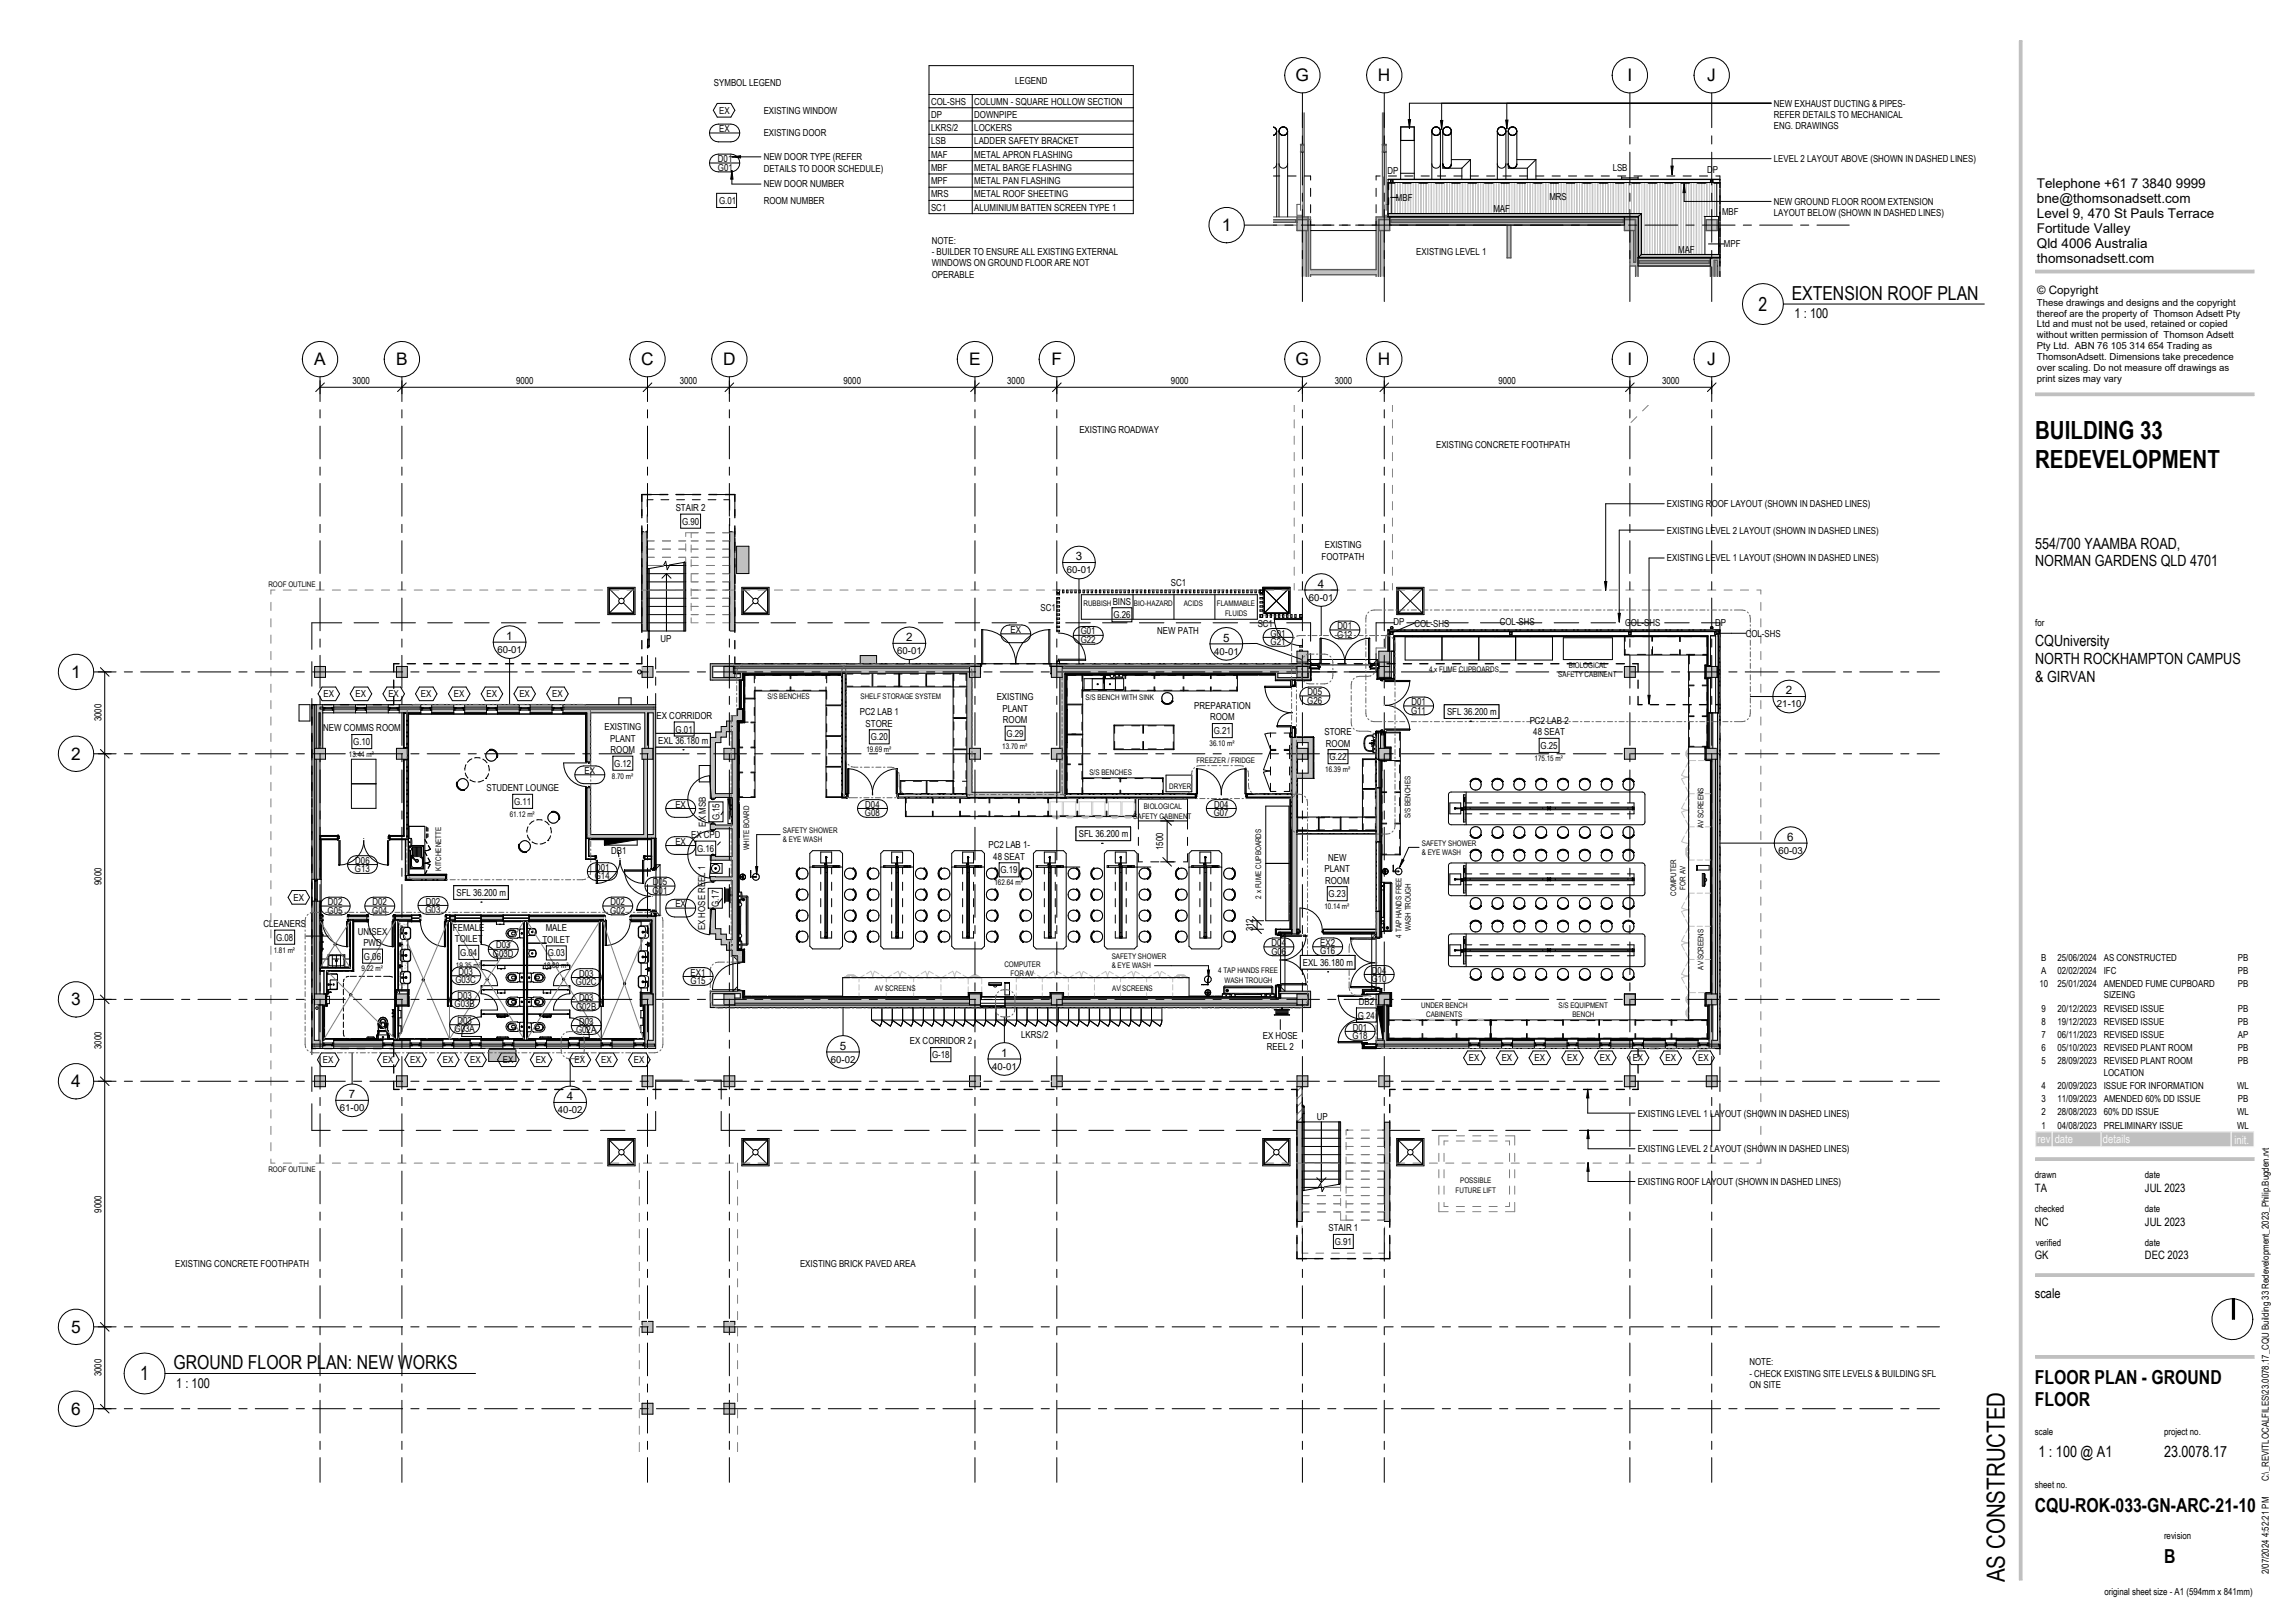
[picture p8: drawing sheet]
<svg xmlns="http://www.w3.org/2000/svg" width="841mm" height="594mm" viewBox="0 0 841 594" stroke-linecap="round" stroke-linejoin="round" font-family="sans-serif">
<defs><g id="words">
<g font-size="9.2">
<text x="745.8" y="160.9">BUILDING 33</text>
<text x="745.8" y="171.4">REDEVELOPMENT</text>
<text x="734.6" y="579.8" transform="rotate(-90 734.6 579.8)">AS CONSTRUCTED</text>
</g>
<g font-size="7.1">
<text x="644.4" y="113.9">2</text>
<text x="656.6" y="109.9">EXTENSION ROOF PLAN</text>
<text x="63.5" y="501.8">GROUND FLOOR PLAN: NEW WORKS</text>
<text x="51.4" y="505.8">1</text>
<text x="745.7" y="507.2">FLOOR PLAN - GROUND</text>
<text x="745.7" y="515.2">FLOOR</text>
<text x="745.7" y="554.2">CQU-ROK-033-GN-ARC-21-10</text>
<text x="793" y="572.8">B</text>
</g>
<g font-size="6.3">
<text x="474.8" y="29.7">G</text>
<text x="505" y="29.7">H</text>
<text x="596.3" y="29.7">I</text>
<text x="625.6" y="29.7">J</text>
<text x="447.7" y="84.6">1</text>
<text x="115.1" y="133.7">A</text>
<text x="145.1" y="133.7">B</text>
<text x="235" y="133.7">C</text>
<text x="265" y="133.7">D</text>
<text x="355.1" y="133.7">E</text>
<text x="385.3" y="133.7">F</text>
<text x="474.8" y="133.7">G</text>
<text x="505" y="133.7">H</text>
<text x="596.3" y="133.7">I</text>
<text x="625.6" y="133.7">J</text>
<text x="26" y="248.4">1</text>
<text x="26" y="278.4">2</text>
<text x="26" y="368.4">3</text>
<text x="26" y="398.4">4</text>
<text x="26" y="488.4">5</text>
<text x="26" y="518.4">6</text>
</g>
<g font-size="5.6">
<text x="745.8" y="201">554/700 YAAMBA ROAD,</text>
<text x="745.8" y="207.6">NORMAN GARDENS QLD 4701</text>
<text x="745.8" y="236.6">CQUniversity</text>
<text x="745.8" y="243.2">NORTH ROCKHAMPTON CAMPUS</text>
<text x="745.8" y="249.7">&amp; GIRVAN</text>
<text x="747" y="533.9">1 : 100 @ A1</text>
<text x="793" y="533.9">23.0078.17</text>
</g>
<g font-size="4.9">
<text x="746.4" y="69">Telephone +61 7 3840 9999</text>
<text x="746.4" y="74.5">bne@thomsonadsett.com</text>
<text x="746.4" y="80">Level 9, 470 St Pauls Terrace</text>
<text x="746.4" y="85.5">Fortitude Valley</text>
<text x="746.4" y="91">Qld 4006 Australia</text>
<text x="746.4" y="96.5">thomsonadsett.com</text>
<text x="657.6" y="116.6">1 : 100</text>
<text x="745.7" y="475.5">scale</text>
<text x="64.6" y="508.5">1 : 100</text>
</g>
<g font-size="4.2">
<text x="746.5" y="107.7">© Copyright</text>
<text x="394.2" y="205.3">3</text>
<text x="482.9" y="215.4">4</text>
<text x="185.5" y="234.5">1</text>
<text x="332" y="234.9">2</text>
<text x="448.2" y="235.1">5</text>
<text x="654.4" y="254.4">2</text>
<text x="655" y="308.1">6</text>
<text x="307.7" y="384.6">5</text>
<text x="366.8" y="387.2">1</text>
<text x="127.8" y="402.4">7</text>
<text x="207.7" y="403.1">4</text>
<text x="745.7" y="436.8">TA</text>
<text x="786" y="436.8">JUL 2023</text>
<text x="745.7" y="449.1">NC</text>
<text x="786" y="449.1">JUL 2023</text>
<text x="745.7" y="461.5">GK</text>
<text x="786" y="461.5">DEC 2023</text>
</g>
<g font-size="4.2" fill="#fafafa">
<text x="746.6" y="419">rev</text>
<text x="752.9" y="419">date</text>
<text x="770.6" y="419">details</text>
<text x="818.8" y="419.1">init.</text>
</g>
<g font-size="3.5">
<text x="261.6" y="31.4">SYMBOL LEGEND</text>
<text x="372" y="30.7">LEGEND</text>
<text x="263.5" y="41.8">EX</text>
<text x="279.8" y="41.8">EXISTING WINDOW</text>
<text x="341.2" y="38.4">COL-SHS</text>
<text x="357" y="38.4">COLUMN - SQUARE HOLLOW SECTION</text>
<text x="650" y="39.1">NEW EXHAUST DUCTING &amp; PIPES-</text>
<text x="341.2" y="43.2">DP</text>
<text x="357" y="43.2">DOWNPIPE</text>
<text x="650" y="43.2">REFER DETAILS TO MECHANICAL</text>
<text x="650" y="47.4">ENG. DRAWINGS</text>
<text x="263.5" y="48.5">EX</text>
<text x="279.8" y="49.7">EXISTING DOOR</text>
<text x="341.2" y="48.1">LKRS/2</text>
<text x="341.2" y="52.9">LSB</text>
<text x="357" y="48.1">LOCKERS</text>
<text x="357" y="52.9">LADDER SAFETY BRACKET</text>
<text x="263.1" y="59.5">D01</text>
<text x="279.8" y="58.7">NEW DOOR TYPE (REFER</text>
<text x="341.2" y="57.8">MAF</text>
<text x="357" y="57.8">METAL APRON FLASHING</text>
<text x="650" y="59.4">LEVEL 2 LAYOUT ABOVE (SHOWN IN DASHED LINES)</text>
<text x="263.1" y="62.7">G01</text>
<text x="279.8" y="62.9">DETAILS TO DOOR SCHEDULE)</text>
<text x="341.2" y="62.6">MBF</text>
<text x="357" y="62.6">METAL BARGE FLASHING</text>
<text x="508.4" y="63.9">DP</text>
<text x="591" y="62.7">LSB</text>
<text x="625.6" y="63.2">DP</text>
<text x="279.8" y="68.7">NEW DOOR NUMBER</text>
<text x="341.2" y="67.5">MPF</text>
<text x="357" y="67.5">METAL PAN FLASHING</text>
<text x="263.5" y="74.6">G.01</text>
<text x="279.8" y="74.7">ROOM NUMBER</text>
<text x="341.2" y="72.3">MRS</text>
<text x="341.2" y="77.2">SC1</text>
<text x="357" y="72.3">METAL ROOF SHEETING</text>
<text x="357" y="77.2">ALUMINIUM BATTEN SCREEN TYPE 1</text>
<text x="511.5" y="73.6">MBF</text>
<text x="547.2" y="77.6">MAF</text>
<text x="567.8" y="73.4">MRS</text>
<text x="650" y="75.1">NEW GROUND FLOOR ROOM EXTENSION</text>
<text x="631" y="78.7">MBF</text>
<text x="650" y="79.2">LAYOUT BELOW (SHOWN IN DASHED LINES)</text>
<text x="341.5" y="89.3">NOTE:</text>
<text x="341.5" y="93.4">- BUILDER TO ENSURE ALL EXISTING EXTERNAL</text>
<text x="519" y="93.3">EXISTING LEVEL 1</text>
<text x="614.9" y="92.6">MAF</text>
<text x="631.8" y="90.7">MPF</text>
<text x="341.5" y="97.6">WINDOWS ON GROUND FLOOR ARE NOT</text>
<text x="341.5" y="101.8">OPERABLE</text>
<text x="746.4" y="112.1">These drawings and designs and the copyright</text>
<text x="746.4" y="116">thereof are the property of Thomson Adsett Pty</text>
<text x="746.4" y="120">Ltd and must not be used, retained or copied</text>
<text x="746.4" y="124">without written permission of Thomson Adsett</text>
<text x="746.4" y="127.9">Pty Ltd. ABN 76 105 314 654 Trading as</text>
<text x="746.4" y="131.9">ThomsonAdsett. Dimensions take precedence</text>
<text x="746.4" y="135.9">over scaling. Do not measure off drawings as</text>
<text x="129.1" y="140.7">3000</text>
<text x="189.1" y="140.7">9000</text>
<text x="249.1" y="140.7">3000</text>
<text x="309.1" y="140.7">9000</text>
<text x="369.1" y="140.7">3000</text>
<text x="429.1" y="140.7">9000</text>
<text x="489.1" y="140.7">3000</text>
<text x="549.1" y="140.7">9000</text>
<text x="609.1" y="140.7">3000</text>
<text x="746.4" y="139.8">print sizes may vary</text>
<text x="395.5" y="158.5">EXISTING ROADWAY</text>
<text x="526.3" y="164.1">EXISTING CONCRETE FOOTHPATH</text>
<text x="610.9" y="185.9">EXISTING ROOF LAYOUT (SHOWN IN DASHED LINES)</text>
<text x="247.6" y="187.2">STAIR 2</text>
<text x="249.9" y="192.3">G.90</text>
<text x="610.9" y="195.5">EXISTING LEVEL 2 LAYOUT (SHOWN IN DASHED LINES)</text>
<text x="485.5" y="201">EXISTING</text>
<text x="484.3" y="205.2">FOOTPATH</text>
<text x="610.9" y="205.7">EXISTING LEVEL 1 LAYOUT (SHOWN IN DASHED LINES)</text>
<text x="390.9" y="210.1">60-01</text>
<text x="429" y="214.8">SC1</text>
<text x="407.8" y="221.5">BINS</text>
<text x="479.7" y="220.2">60-01</text>
<text x="381.3" y="223.8">SC1</text>
<text x="408" y="226.6">G.26</text>
<text x="370.3" y="232">EX</text>
<text x="396" y="232.5">G01</text>
<text x="424.1" y="232.3">NEW PATH</text>
<text x="460.9" y="229.6">SC1</text>
<text x="465.6" y="233.2">G01</text>
<text x="490.1" y="233.7">G12</text>
<text x="490.2" y="230.5">D01</text>
<text x="510.6" y="229.1">DP</text>
<text x="518.3" y="229.6">COL-SHS</text>
<text x="549.6" y="229.1">COL-SHS</text>
<text x="595.6" y="229.3">COL-SHS</text>
<text x="628.5" y="229.3">DP</text>
<text x="639.7" y="233.3">COL-SHS</text>
<text x="745.8" y="229.4">for</text>
<text x="182.3" y="239.3">60-01</text>
<text x="242.1" y="235.3">UP</text>
<text x="328.8" y="239.7">60-01</text>
<text x="396" y="235.6">G22</text>
<text x="444.9" y="239.9">40-01</text>
<text x="465.6" y="236.4">G21</text>
<text x="118.5" y="255.5">EX</text>
<text x="130.3" y="255.5">EX</text>
<text x="142.3" y="255.5">EX</text>
<text x="154.2" y="255.5">EX</text>
<text x="166.3" y="255.5">EX</text>
<text x="178.3" y="255.5">EX</text>
<text x="190.3" y="255.5">EX</text>
<text x="202.3" y="255.5">EX</text>
<text x="365.2" y="256.6">EXISTING</text>
<text x="479.1" y="257.8">G26</text>
<text x="479.2" y="254.7">D05</text>
<text x="240.6" y="263.4">EX CORRIDOR</text>
<text x="315.1" y="262.1">PC2 LAB 1</text>
<text x="367.4" y="260.8">PLANT</text>
<text x="437.6" y="259.8">PREPARATION</text>
<text x="443.4" y="264">ROOM</text>
<text x="517.1" y="261.5">G11</text>
<text x="517.2" y="258.4">D01</text>
<text x="530.3" y="262">SFL 36.200 m</text>
<text x="651.2" y="259.2">21-10</text>
<text x="37.2" y="264.4" transform="rotate(-90 37.2 264.4)">3000</text>
<text x="118.5" y="268">NEW COMMS ROOM</text>
<text x="221.5" y="267.6">EXISTING</text>
<text x="247.6" y="268.4">G.01</text>
<text x="317.2" y="266.3">STORE</text>
<text x="367.5" y="265">ROOM</text>
<text x="368.8" y="270">G.29</text>
<text x="444.8" y="269">G.21</text>
<text x="485.3" y="269.4">STORE</text>
<text x="560.6" y="265.2">PC2 LAB 2</text>
<text x="561.9" y="269.4">48 SEAT</text>
<text x="129.4" y="273">G.10</text>
<text x="223.6" y="271.8">PLANT</text>
<text x="223.7" y="275.9">ROOM</text>
<text x="241.2" y="272.5">EXL 36.180 m</text>
<text x="319.1" y="271.3">G.20</text>
<text x="485.9" y="273.5">ROOM</text>
<text x="564.5" y="274.4">G.25</text>
<text x="225.1" y="281">G.12</text>
<text x="487.2" y="278.6">G.22</text>
<text x="214.2" y="283.6">EX</text>
<text x="178.3" y="289.9">STUDENT LOUNGE</text>
<text x="188.4" y="294.9">G.11</text>
<text x="247.5" y="295.9">EX</text>
<text x="317" y="299.1">G08</text>
<text x="317.1" y="295.9">D04</text>
<text x="444.8" y="299.1">G07</text>
<text x="444.9" y="295.9">D04</text>
<text x="258.6" y="302.9" transform="rotate(-90 258.6 302.9)">EX MSB</text>
<text x="263.7" y="300.6" transform="rotate(-90 263.7 300.6)">G.15</text>
<text x="247.5" y="309.5">EX</text>
<text x="253.2" y="307.1">EX CPD</text>
<text x="362.2" y="310.8">PC2 LAB 1-</text>
<text x="395.3" y="306.8">SFL 36.200 m</text>
<text x="426.3" y="311.5" transform="rotate(-90 426.3 311.5)">1500</text>
<text x="130.2" y="316.5">D06</text>
<text x="224" y="313">DB1</text>
<text x="255.5" y="312.1">G.16</text>
<text x="364" y="315">48 SEAT</text>
<text x="486.7" y="315.4">NEW</text>
<text x="651.7" y="312.9">60-03</text>
<text x="130.1" y="319.6">G13</text>
<text x="218" y="322.2">G14</text>
<text x="218.1" y="319.1">D01</text>
<text x="366.6" y="320">G.19</text>
<text x="485.4" y="319.6">PLANT</text>
<text x="485.6" y="323.8">ROOM</text>
<text x="37.2" y="324.4" transform="rotate(-90 37.2 324.4)">9000</text>
<text x="167.3" y="328.3">SFL 36.200 m</text>
<text x="239.1" y="327.5">G01</text>
<text x="239.2" y="324.4">D05</text>
<text x="486.9" y="328.8">G.23</text>
<text x="107.6" y="330.1">EX</text>
<text x="120.1" y="334.8">G05</text>
<text x="120.2" y="331.7">D02</text>
<text x="136.4" y="334.8">G04</text>
<text x="136.5" y="331.7">D02</text>
<text x="155.9" y="334.6">G03</text>
<text x="156" y="331.5">D02</text>
<text x="223.6" y="334.8">G02</text>
<text x="223.7" y="331.7">D02</text>
<text x="247.5" y="332.5">EX</text>
<text x="263.4" y="332.3" transform="rotate(-90 263.4 332.3)">G.17</text>
<text x="96.6" y="339.7">CLEANERS</text>
<text x="166" y="341.1">FEMALE</text>
<text x="200" y="341.3">MALE</text>
<text x="258.4" y="340.9" transform="rotate(-90 258.4 340.9)">EX HOSE REEL 1</text>
<text x="459.2" y="341.3" transform="rotate(-90 459.2 341.3)">312</text>
<text x="101.2" y="344.7">G.08</text>
<text x="131.2" y="342.5">UNISEX</text>
<text x="133.1" y="346.6">PWD</text>
<text x="166.7" y="345.3">TOILET</text>
<text x="181.8" y="347.6">D03</text>
<text x="198.8" y="345.5">TOILET</text>
<text x="466" y="346.7">D04</text>
<text x="483.8" y="346.6">EX2</text>
<text x="133.4" y="351.7">G.06</text>
<text x="168.6" y="350.3">G.04</text>
<text x="180.6" y="350.7">G03D</text>
<text x="200.7" y="350.5">G.03</text>
<text x="465.9" y="349.8">G06</text>
<text x="477.5" y="353.9">EXL 36.180 m</text>
<text x="483.8" y="349.8">G16</text>
<text x="748" y="352">B</text>
<text x="753.9" y="352">25/06/2024</text>
<text x="770.9" y="352">AS CONSTRUCTED</text>
<text x="820" y="352">PB</text>
<text x="168" y="357.3">D03</text>
<text x="212.2" y="357.9">D03</text>
<text x="253.1" y="357.5">EX1</text>
<text x="502.6" y="359.9">G10</text>
<text x="502.7" y="356.8">D04</text>
<text x="748" y="356.9">A</text>
<text x="753.9" y="356.9">02/02/2024</text>
<text x="770.9" y="356.9">IFC</text>
<text x="820" y="356.9">PB</text>
<text x="166.9" y="360.4">G03C</text>
<text x="211.1" y="361">G02C</text>
<text x="253.1" y="360.6">G15</text>
<text x="747.3" y="361.7">10</text>
<text x="753.9" y="361.7">25/01/2024</text>
<text x="770.9" y="361.7">AMENDED FUME CUPBOARD</text>
<text x="770.9" y="365.9">SIZEING</text>
<text x="820" y="361.7">PB</text>
<text x="166.6" y="369.2">G03B</text>
<text x="167.6" y="366">D03</text>
<text x="211.1" y="370">G02B</text>
<text x="212.2" y="366.8">D03</text>
<text x="497.9" y="368.2">DB2</text>
<text x="748.1" y="370.7">9</text>
<text x="753.9" y="370.7">20/12/2023</text>
<text x="770.9" y="370.7">REVISED ISSUE</text>
<text x="820" y="370.7">PB</text>
<text x="167.6" y="375.2">D03</text>
<text x="212.2" y="375.5">D03</text>
<text x="495.8" y="377.6">D01</text>
<text x="497.6" y="373.2">G.24</text>
<text x="748.1" y="375.5">8</text>
<text x="753.9" y="375.5">19/12/2023</text>
<text x="770.9" y="375.5">REVISED ISSUE</text>
<text x="820" y="375.5">PB</text>
<text x="166.6" y="378.3">G03A</text>
<text x="211.1" y="378.6">G02A</text>
<text x="333.4" y="382.7">EX CORRIDOR 2</text>
<text x="374.2" y="380.2">LKRS/2</text>
<text x="462.8" y="380.6">EX HOSE</text>
<text x="495.7" y="380.8">G18</text>
<text x="748.1" y="380.4">7</text>
<text x="753.9" y="380.4">06/11/2023</text>
<text x="770.9" y="380.4">REVISED ISSUE</text>
<text x="820" y="380.4">AP</text>
<text x="37.2" y="384.4" transform="rotate(-90 37.2 384.4)">3000</text>
<text x="118.3" y="389.6">EX</text>
<text x="140.3" y="389.6">EX</text>
<text x="150.3" y="389.6">EX</text>
<text x="162.3" y="389.6">EX</text>
<text x="172.3" y="389.6">EX</text>
<text x="184.3" y="389.6">EX</text>
<text x="196.3" y="389.6">EX</text>
<text x="210.6" y="389.6">EX</text>
<text x="220.3" y="389.6">EX</text>
<text x="232.3" y="389.6">EX</text>
<text x="304.5" y="389.4">60-02</text>
<text x="341.5" y="387.8">G-18</text>
<text x="464.2" y="384.8">REEL 2</text>
<text x="538.3" y="388.9">EX</text>
<text x="550.3" y="388.9">EX</text>
<text x="562.3" y="388.9">EX</text>
<text x="574.3" y="388.9">EX</text>
<text x="586.3" y="388.9">EX</text>
<text x="598.3" y="388.9">EX</text>
<text x="610.3" y="388.9">EX</text>
<text x="622.3" y="388.9">EX</text>
<text x="748.1" y="385.2">6</text>
<text x="753.9" y="385.2">05/10/2023</text>
<text x="770.9" y="385.2">REVISED PLANT ROOM</text>
<text x="820" y="385.2">PB</text>
<text x="363.6" y="392">40-01</text>
<text x="748.1" y="390.1">5</text>
<text x="753.9" y="390.1">28/09/2023</text>
<text x="770.9" y="390.1">REVISED PLANT ROOM</text>
<text x="770.9" y="394.2">LOCATION</text>
<text x="820" y="390.1">PB</text>
<text x="748.1" y="399">4</text>
<text x="753.9" y="399">20/09/2023</text>
<text x="770.9" y="399">ISSUE FOR INFORMATION</text>
<text x="819.8" y="399">WL</text>
<text x="124.6" y="407.2">61-00</text>
<text x="204.5" y="407.9">40-02</text>
<text x="748.1" y="403.9">3</text>
<text x="753.9" y="403.9">11/09/2023</text>
<text x="770.9" y="403.9">AMENDED 60% DD ISSUE</text>
<text x="820" y="403.9">PB</text>
<text x="482.5" y="410.3">UP</text>
<text x="600.1" y="409.1">EXISTING LEVEL 1 LAYOUT (SHOWN IN DASHED LINES)</text>
<text x="748.1" y="413.6">1</text>
<text x="748.1" y="408.7">2</text>
<text x="753.9" y="413.6">04/08/2023</text>
<text x="753.9" y="408.7">28/08/2023</text>
<text x="770.9" y="413.6">PRELIMINARY ISSUE</text>
<text x="770.9" y="408.7">60% DD ISSUE</text>
<text x="819.8" y="413.6">WL</text>
<text x="819.8" y="408.7">WL</text>
<text x="600.1" y="422.2">EXISTING LEVEL 2 LAYOUT (SHOWN IN DASHED LINES)</text>
<text x="745.7" y="431.7">drawn</text>
<text x="786" y="431.7">date</text>
<text x="600.1" y="434.2">EXISTING ROOF LAYOUT (SHOWN IN DASHED LINES)</text>
<text x="37.2" y="444.4" transform="rotate(-90 37.2 444.4)">9000</text>
<text x="745.7" y="444.2">checked</text>
<text x="786" y="444.2">date</text>
<text x="486.8" y="451.2">STAIR 1</text>
<text x="489.1" y="456.2">G.91</text>
<text x="746" y="456.5">verified</text>
<text x="786" y="456.5">date</text>
<text x="64.2" y="464.2">EXISTING CONCRETE FOOTHPATH</text>
<text x="293.2" y="464.2">EXISTING BRICK PAVED AREA</text>
<text x="641.1" y="500.3">NOTE:</text>
<text x="37.2" y="504.4" transform="rotate(-90 37.2 504.4)">3000</text>
<text x="641.1" y="504.4">- CHECK EXISTING SITE LEVELS &amp; BUILDING SFL</text>
<text x="641.1" y="508.6">ON SITE</text>
<text x="745.7" y="525.9">scale</text>
<text x="793" y="525.9">project no.</text>
<text x="745.7" y="545.4">sheet no.</text>
<text x="831.5" y="542.9" transform="rotate(-90 831.5 542.9)">C:\_REVITLOCALFILES\23.0078.17_CQU Building 33 Redevelopment_2023_Philip.Bugden.rvt</text>
<text x="793" y="564">revision</text>
<text x="831.5" y="576.9" transform="rotate(-90 831.5 576.9)">2/07/2024 4:52:21 PM</text>
<text x="771.2" y="584.6">original sheet size - A1 (594mm x 841mm)</text>
</g>
<g font-size="2.8">
<text x="98.3" y="214.9">ROOF OUTLINE</text>
<text x="397" y="222.2">RUBBISH</text>
<text x="415.5" y="222.2">BIO-HAZARD</text>
<text x="433.8" y="222.2">ACIDS</text>
<text x="446" y="222.2">FLAMMABLE</text>
<text x="448.9" y="225.6">FLUIDS</text>
<text x="574.9" y="244.7">BIOLOGICAL</text>
<text x="523.7" y="246.2">4 x FUME CUPBOARDS</text>
<text x="571" y="248.1">SAFETY CABINENT</text>
<text x="281.2" y="256">S/S BENCHES</text>
<text x="315.3" y="256">SHELF STORAGE SYSTEM</text>
<text x="397.8" y="256.6">S/S BENCH WITH SINK</text>
<text x="317.5" y="275.6">19.69 m²</text>
<text x="367.3" y="274.3">13.70 m²</text>
<text x="443.2" y="273.3">36.10 m²</text>
<text x="127.9" y="277.4">13.44 m²</text>
<text x="438.4" y="279.6">FREEZER / FRIDGE</text>
<text x="562.3" y="278.8">175.15 m²</text>
<text x="224.2" y="285.3">8.70 m²</text>
<text x="399.2" y="284.1">S/S BENCHES</text>
<text x="485.6" y="282.9">16.39 m²</text>
<text x="428.5" y="289">DRYER</text>
<text x="186.8" y="299.3">61.12 m²</text>
<text x="419.1" y="296.6">BIOLOGICAL</text>
<text x="516.9" y="299.8" transform="rotate(-90 516.9 299.8)">S/S BENCHES</text>
<text x="286.9" y="305.2">SAFETY SHOWER</text>
<text x="415.3" y="300">SAFETY CABINENT</text>
<text x="624.2" y="303.5" transform="rotate(-90 624.2 303.5)">AV SCREENS</text>
<text x="274.5" y="311.7" transform="rotate(-90 274.5 311.7)">WHITE BOARD</text>
<text x="286.9" y="308.6">&amp; EYE WASH</text>
<text x="521" y="309.8">SAFETY SHOWER</text>
<text x="521" y="313.3">&amp; EYE WASH</text>
<text x="161.7" y="319" transform="rotate(-90 161.7 319)">KITCHENETTE</text>
<text x="364.4" y="324.4">162.64 m²</text>
<text x="462.2" y="329.3" transform="rotate(-90 462.2 329.3)">2 x FUME CUPBOARDS</text>
<text x="614.2" y="328.2" transform="rotate(-90 614.2 328.2)">COMPUTER</text>
<text x="617.6" y="326" transform="rotate(-90 617.6 326)">FOR AV</text>
<text x="485.3" y="333.1">10.14 m²</text>
<text x="517" y="341.2" transform="rotate(-90 517 341.2)">WASH TROUGH</text>
<text x="513.5" y="343.5" transform="rotate(-90 513.5 343.5)">4 TAP HANDS FREE</text>
<text x="100.3" y="349">1.81 m²</text>
<text x="407.4" y="351.4">SAFETY SHOWER</text>
<text x="132.5" y="356">9.22 m²</text>
<text x="167.1" y="354.6">19.35 m²</text>
<text x="199.2" y="354.8">18.80 m²</text>
<text x="368.1" y="354.2">COMPUTER</text>
<text x="370.3" y="357.6">FOR AV</text>
<text x="407.4" y="354.9">&amp; EYE WASH</text>
<text x="446.4" y="356.6">4 TAP HANDS FREE</text>
<text x="624.2" y="355.3" transform="rotate(-90 624.2 355.3)">AV SCREENS</text>
<text x="320.6" y="363">AV SCREENS</text>
<text x="407.5" y="363">AV SCREENS</text>
<text x="448.7" y="360.1">WASH TROUGH</text>
<text x="520.8" y="369.3">UNDER BENCH</text>
<text x="571.1" y="369.3">S/S EQUIPMENT</text>
<text x="522.6" y="372.8">CABINENTS</text>
<text x="576.2" y="372.8">BENCH</text>
<text x="98.3" y="429.6">ROOF OUTLINE</text>
<text x="533.4" y="437">FUTURE LIFT</text>
<text x="535.1" y="433.6">POSSIBLE</text>
</g>
</g></defs>
<g fill="#c0c0c0">
<path d="M115.3 244.2h4v4h-4z"/>
<path d="M145.3 244.2h4v4h-4z"/>
<path d="M235.3 244.2h4v4h-4z"/>
<path d="M265.3 244.2h4v4h-4z"/>
<path d="M355.3 244.2h4v4h-4z"/>
<path d="M385.3 244.2h4v4h-4z"/>
<path d="M475.3 244.2h4v4h-4z"/>
<path d="M505.3 244.2h4v4h-4z"/>
<path d="M595.3 244.2h4v4h-4z"/>
<path d="M625.3 244.2h4v4h-4z"/>
<path d="M625.3 274.2h4v4h-4z"/>
<path d="M595.3 274.2h4v4h-4z"/>
<path d="M505.3 274.2h4v4h-4z"/>
<path d="M475.3 274.2h4v4h-4z"/>
<path d="M385.3 274.2h4v4h-4z"/>
<path d="M355.3 274.2h4v4h-4z"/>
<path d="M265.3 274.2h4v4h-4z"/>
<path d="M235.3 274.2h4v4h-4z"/>
<path d="M145.3 274.2h4v4h-4z"/>
<path d="M115.3 274.2h4v4h-4z"/>
<path d="M115.3 364.2h4v4h-4z"/>
<path d="M145.3 364.2h4v4h-4z"/>
<path d="M115.3 394.2h4v4h-4z"/>
<path d="M145.3 394.2h4v4h-4z"/>
<path d="M235.3 364.2h4v4h-4z"/>
<path d="M235.3 394.2h4v4h-4z"/>
<path d="M265.3 394.2h4v4h-4z"/>
<path d="M265.3 364.2h4v4h-4z"/>
<path d="M355.3 364.2h4v4h-4z"/>
<path d="M385.3 364.2h4v4h-4z"/>
<path d="M385.3 394.2h4v4h-4z"/>
<path d="M355.3 394.2h4v4h-4z"/>
<path d="M475.3 364.2h4v4h-4z"/>
<path d="M505.3 364.2h4v4h-4z"/>
<path d="M505.3 394.2h4v4h-4z"/>
<path d="M475.3 394.2h4v4h-4z"/>
<path d="M595.3 364.2h4v4h-4z"/>
<path d="M595.3 394.2h4v4h-4z"/>
<path d="M625.3 394.2h4v4h-4z"/>
<path d="M625.3 364.2h4v4h-4z"/>
<path d="M235.3 484.2h4v4h-4z"/>
<path d="M235.3 514.2h4v4h-4z"/>
<path d="M265.3 514.2h4v4h-4z"/>
<path d="M265.3 484.2h4v4h-4z"/>
<path d="M239.4 364.2h.9v20l-.9-3z"/>
<path d="M271.3 363.2h.9v2.5h-.9z"/>
<path d="M260.3 363.2h11v.9h-11z"/>
<path d="M260.3 364.1h.9v5.1h-.9z"/>
<path d="M261.2 368.3h8.1v.9h-8.1z"/>
<path d="M479.4 363.2h.9v5.1h-.9z"/>
<path d="M468.6 363.2h10.8v.9h-10.8z"/>
<path d="M629.4 364.2h.9v20l-.9-3z"/>
<path d="M467.4 246.7h.9v2.5h-.9z"/>
<path d="M468.3 248.3h12v.9h-12z"/>
<path d="M480.3 243.2v5.1h-.9v-1.6z"/>
<path d="M387.3 243.2h93l-.3 .9h-92.7z"/>
<path d="M387.3 244.1h92.7l-.1 .7h-.6v-.6h-4v.6h-86v-.6z"/>
<path d="M260.3 243.2h.9v6h-.9z"/>
<path d="M261.2 248.3h11v.9h-11z"/>
<path d="M271.3 246.7h.9v1.6h-.9z"/>
<path d="M239.4 259.8h.9v47.4h-.9z"/>
<path d="M206.8 258.2h33.5v.9h-33.5z"/>
<path d="M206.8 259.8h32.6v1.4h-32.6z"/>
<path d="M206.8 259.1h33.5v.7h-33.5z"/>
<path d="M116.9 261.2h1.4v13h-1.4z"/>
<path d="M116.9 368.3h1.4v12.9h-1.4z"/>
<path d="M236.3 368.2h1.4v13h-1.4z"/>
<path d="M238.9 335.7h1.4v28.5h-1.4z"/>
<path d="M215 305.8h24.4v1.4h-24.4z"/>
<path d="M235.9 278.2h1.4v27.6h-1.4z"/>
<path d="M236.3 261.2h1.4v13h-1.4z"/>
<path d="M354.3 246.7h1v1.5h.9v26h-.9v4h.9v14h-1.9z"/>
<path d="M268.3 262.2h1.9v3.9h-1.9z"/>
<path d="M266.3 264.2h2v1.9h-2z"/>
<path d="M266.3 266.1l1.9 .1z"/>
<path d="M264.3 266.2h4v1.9h-4z"/>
<path d="M264.3 268.1h1.9v2h-1.9z"/>
<path d="M262.3 268.2h2v1.9h-2z"/>
<path d="M262.3 270.1h1.9v2h-1.9z"/>
<path d="M260.3 270.2h2v1.9h-2z"/>
<path d="M270.2 262.2l.1 1.9z"/>
<path d="M260.3 340.3h3.9v1.9h-3.9z"/>
<path d="M262.3 342.2h1.9v2h-1.9z"/>
<path d="M264.2 342.3h2v1.9h-2z"/>
<path d="M264.3 344.2h1.9v2h-1.9z"/>
<path d="M266.2 344.3h2.1v1.9h-2.1z"/>
<path d="M266.3 346.2h1.9v2h-1.9z"/>
<path d="M268.2 346.3l.1 1.9z"/>
<path d="M268.3 266.1h1.9v84.1h-1.9v-72h1v-4h-1z"/>
<path d="M270.2 348.3h2v1.9h-2z"/>
<path d="M262.2 290.8h6.1v1.4h-6.1z"/>
<path d="M262.2 302.3h6.1v1.4h-6.1z"/>
<path d="M262.2 313.8h6.1v1.4h-6.1z"/>
<path d="M262.2 321.3h6.1v1.4h-6.1z"/>
<path d="M475.3 283.3h6v1.9h-6z"/>
<path d="M473.4 270.2h1.9v72h-1.9z"/>
<path d="M475.3 270.2h4.1v1.9h-4.1z"/>
<path d="M389.3 246.7h1v45.5h-1.9v-14h.9v-4h-.9v-26h.9z"/>
<path d="M269.3 368.3h90v.9h-90z"/>
<path d="M269.3 365.7h86v1.9h-86z"/>
<path d="M269.3 367.6h86v.6l4 .1h-90z"/>
<path d="M356.2 290.3h32.2v1.9h-32.2z"/>
<path d="M505.9 268.6h1.4v5.6h-1.4z"/>
<path d="M626.3 261.2h1.4v13h-1.4z"/>
<path d="M627.3 278.2h1.4v86h-1.4z"/>
<path d="M629.4 278.2h.9v86h-.9z"/>
<path d="M628.7 278.2h.7v86h-.7z"/>
<path d="M626.3 368.2h1.4v13h-1.4z"/>
<path d="M506.9 368.2h1.4v13h-1.4z"/>
<path d="M504.3 288.7h1.4v19.8h-1.4z"/>
<path d="M235.2 194.8h1.9v36.4h-1.9z"/>
<path d="M267.4 194.8h1.9v36.4h-1.9z"/>
<path d="M114.3 364.2h.9v18.4h-.9z"/>
<path d="M475.3 368.3h5v.9h-5z"/>
<path d="M629.4 261.2h.9v17h-.9z"/>
<path d="M261.2 243.2h7.6v.9h-7.6z"/>
<path d="M475.3 411.2h1.9v36.4h-1.9z"/>
<path d="M507.4 411.2h1.9v36.4h-1.9z"/>
<path d="M475.3 238.6h4v4h-4z"/>
<path d="M505.3 238.6h4v4h-4z"/>
<path d="M479.4 270.2h1.9v13.1h-1.9z"/>
<path d="M236.3 383.3v.9h4l-.3-.9zM224.3 383.3v.9h8v-.9zM212.3 383.3v.9h8v-.9zM188.3 383.3v.9h8v-.9zM200.3 383.3v.9h8v-.9zM176.3 383.3v.9h8v-.9zM166.3 383.3v.9h6v-.9zM154.3 383.3v.9h8v-.9zM144.3 383.3v.9h6v-.9zM122.3 383.3v.9h18v-.9zM114.3 383.3v.9h4v-.9z"/>
<path d="M236.3 382.6v.7h3.7l-.2-.7zM224.3 382.6v.7h8v-.7zM200.3 382.6v.7h8v-.7zM212.3 382.6v.7h8v-.7zM176.3 382.6v.7h8v-.7zM188.3 382.6v.7h8v-.7zM166.3 382.6v.7h6v-.7zM154.3 382.6v.7h8v-.7zM144.3 382.6v.7h6v-.7zM122.3 382.6v.7h18v-.7zM114.3 382.6v.7h4v-.7z"/>
<path d="M236.3 381.2v1.4h3.5l-.4-1.4zM224.3 381.2v1.4h8v-1.4zM212.3 381.2v1.4h8v-1.4zM188.3 381.2v1.4h8v-1.4zM200.3 381.2v1.4h8v-1.4zM166.3 381.2v1.4h6v-1.4zM176.3 381.2v1.4h8v-1.4zM154.3 381.2v1.4h8v-1.4zM144.3 381.2v1.4h6v-1.4zM122.3 381.2v1.4h18v-1.4zM115.2 381.2v1.4h3.1v-1.4z"/>
<path d="M626.3 383.3v.9h4l-.3-.9zM614.3 383.3v.9h8v-.9zM602.3 383.3v.9h8v-.9zM590.3 383.3v.9h8v-.9zM578.3 383.3v.9h8v-.9zM566.3 383.3v.9h8v-.9zM554.3 383.3v.9h8v-.9zM542.3 383.3v.9h8v-.9zM504.5 383.3l-.2 .9h34v-.9z"/>
<path d="M614.3 382.6v.7h8v-.7zM626.3 382.6v.7h3.7l-.2-.7zM602.3 382.6v.7h8v-.7zM590.3 382.6v.7h8v-.7zM566.3 382.6v.7h8v-.7zM578.3 382.6v.7h8v-.7zM554.3 382.6v.7h8v-.7zM542.3 382.6v.7h8v-.7zM504.7 382.6l-.2 .7h33.8v-.7z"/>
<path d="M626.3 381.2v1.4h3.5l-.4-1.4zM602.3 381.2v1.4h8v-1.4zM614.3 381.2v1.4h8v-1.4zM590.3 381.2v1.4h8v-1.4zM578.3 381.2v1.4h8v-1.4zM566.3 381.2v1.4h8v-1.4zM554.3 381.2v1.4h8v-1.4zM542.3 381.2v1.4h8v-1.4zM505.2 381.2l-.5 1.4h33.6v-1.4z"/>
<path d="M479.3 244.8l.1 1.9 .5-1.9zM389.3 244.8v1.9h86v-1.9z"/>
<path d="M385.1 243.2v.9h2.2v-.9zM268.8 243.2v.9h90.5v-.9z"/>
<path d="M385.1 244.1v.7l.2-.6h2zM268.8 244.1v.7h86.5v-.6h4v.6v-.7z"/>
<path d="M385.1 244.8l.2 1.9zM268.8 244.8v1.9h86.5v-1.9zM359.3 244.8v1.9z"/>
<path d="M114.3 330.2v34h.9v-34zM114.3 258.2v64h.9v-64z"/>
<path d="M115.2 330.2v34h.7v-34zM115.2 258.2v64h.7v-44h-.6v-4h.6v-16z"/>
<path d="M115.9 330.2v34h1.4v-34zM115.9 278.2v44h1.4v-44zM115.9 258.2v16h1.4v-16z"/>
<path d="M215 288.7v17.1h1.4v-17.1zM215 261.2v18h1.4v-18z"/>
<path d="M260.3 313.5v1.7h1.9v-1.7zM260.3 302v2h1.9v-2zM260.3 272.1v20.4h1.9v-20.4z"/>
<path d="M270.3 363.1l1.9 .1zM270.3 350.2v2.4h1.9v-2.4z"/>
<path d="M504.3 362.2v1.1h1.4v-1.1zM504.3 334v9.4h1.4v-9.4z"/>
</g>
<g fill="#0ff">
<path d="M117.3 354.6l11.1 .1z"/>
<path d="M119.6 355.6l9.8 .1zM117.3 355.6l1.4 .1z"/>
</g>
<path d="M119.7 355.7v8.5" fill="none" stroke="#0ff" stroke-width=".37"/>
<path d="M475.3 398.2h1.9v13h-1.9z" fill="#fff"/>
<path d="M595.3 364.2h4v4h-4z" fill="#c0c0c0"/>
<path d="M510.8 233l.1 5.6z" fill="#5bbf21"/>
<path d="M508.6 230.8l.1 7.8z" fill="#fff"/>
<path d="M509.2 231.4l.1 7.2z" fill="#0ff"/>
<path d="M510.9 233l115 .1z" fill="#5bbf21"/>
<path d="M508.7 230.8l121.6 .1z" fill="#fff"/>
<path d="M509.3 231.4l120.4 .1z" fill="#0ff"/>
<path d="M625.8 233.1v10.8" fill="none" stroke="#5bbf21" stroke-width=".37"/>
<path d="M630.2 230.9l.1 13.3z" fill="#fff"/>
<path d="M629.6 231.5v12.7" fill="none" stroke="#0ff" stroke-width=".37"/>
<path d="M309.7 246.7l.2 44.5z" fill="#5bbf21"/>
<path d="M308.7 246.7v45.5" fill="none" stroke="#5bbf21" stroke-width=".37"/>
<g fill="#5bbf21">
<path d="M329.1 291.6v.6h25.2l-25-.1zM308.8 292.1l1.5 .1v-.6l-.1 .5z"/>
<path d="M329.1 291v.6l.2-.4h25zM309.9 291l.3 .2 .1 .4v-.6z"/>
<path d="M456.9 291.6v.6h16.5l-16.3-.1zM390.3 292.1l47.8 .1v-.6l-.1 .5z"/>
<path d="M456.9 291v.6l.2-.4h16.3zM390.6 291l47.4 .2 .1 .4v-.6z"/>
</g>
<g fill="#c0c0c0">
<path d="M134.3 258.2v.9h8v-.9zM146.3 258.2v.9h7.5v-.9zM117.3 258.2v.9h1v-.9zM122.3 258.2v.9h8v-.9z"/>
<path d="M146.3 259.1v.7h7.5v-.7zM134.3 259.1v.7h8v-.7zM122.3 259.1v.7h8v-.7zM117.3 259.1v.7h1v-.7z"/>
<path d="M134.3 259.8v1.4h8v-1.4zM146.3 259.8v1.4h7.5v-1.4zM117.3 259.8v1.4h1v-1.4zM122.3 259.8v1.4h8v-1.4z"/>
<path d="M206.3 258.2v.9h.5v-.9zM194.3 258.2v.9h8v-.9zM182.3 258.2v.9h8v-.9zM158.2 258.2v.9h8.1v-.9zM170.3 258.2v.9h8v-.9zM153.8 258.2v.9h.4v-.9z"/>
<path d="M194.3 259.1v.7h8v-.7zM206.3 259.1v.7h.5v-.7zM182.3 259.1v.7h8v-.7zM170.3 259.1v.7h8v-.7zM158.2 259.1v.7h8.1v-.7zM153.8 259.1v.7h.4v-.7z"/>
<path d="M206.3 259.8v1.4h.5v-1.4zM194.3 259.8v1.4h8v-1.4zM182.3 259.8v1.4h8v-1.4zM170.3 259.8v1.4h8v-1.4zM158.2 259.8v1.4h8.1v-1.4zM153.8 259.8v1.4h.4v-1.4z"/>
</g>
<path d="M193 362.7l.1 18.5zM193 353.8l.1 8.8zM193 337.6v16.1z" fill="#0ff"/>
<path d="M192.1 337.6v43.6" fill="none" stroke="#0ff" stroke-width=".37"/>
<g fill="#0ff">
<path d="M164.2 337.6l.1 31.1z"/>
<path d="M165.2 337.6l.1 31.1z"/>
</g>
<path d="M469.2 364.1l.1 1.6zM468.4 361.2l.8 .1 .1 1.9v-2zM468.4 342.3l.9 .1v-.3z" fill="#fff"/>
<path d="M468.6 364.1l.1 1.6zM468.4 361.8h.2l.1 1.4v-1.4zM468.4 341.7l.3 .1v-.2z" fill="#0ff"/>
<g fill="#5bbf21">
<path d="M467.7 340.5l5.3 .1z"/>
<path d="M467.6 365.2l.1 .2zM467.6 361.2l.1 3.9v-3.8l.7-.1zM467.6 340.5v1.9h.8l-.7-.2z"/>
</g>
<path d="M469.3 342.1l4.1 .1z" fill="#fff"/>
<g fill="#0ff">
<path d="M468.7 341.6h4.7z"/>
<path d="M219.8 337.1l.1 31.6z"/>
<path d="M220.8 337.1l.1 31.6z"/>
</g>
<path d="M502.2 243.2v.9l.1-.8h3zM480.3 243.2l3 .1 .1 .8v-.9z" fill="#fff"/>
<path d="M502.8 243.8v.3l.1-.2h2.4zM480.3 243.8l2.5 .1v.2v-.3z" fill="#0ff"/>
<path d="M502.2 244.1v.8h3.1l-2.9-.1zM480.3 244.8l3.1 .1v-.8l-.1 .7z" fill="#5bbf21"/>
<path d="M239.5 333.9l.8 .1 .1 1.7v-1.8zM240.3 307.2v11.2l-.8 .1h.9z" fill="#fff"/>
<path d="M239.5 334.5l.2 .1v1.1l.1-1.2zM239.7 307.2v10.6l-.2 .1h.3z" fill="#0ff"/>
<path d="M238.7 333.9l.1 1.8v-1.6l.7-.2zM238.7 307.2v11.3h.8l-.7-.1z" fill="#5bbf21"/>
<path d="M231.3 335.7h7.6v1.4h-7.6z" fill="#c0c0c0"/>
<path d="M144.4 335.3l.4 .1zM134.5 335.3l.2 .1z" fill="#5bbf21"/>
<path d="M144.4 337.5l.4 .1z" fill="#0ff"/>
<g fill="#c0c0c0">
<path d="M193.9 335.7h27.6v1.4h-27.6z"/>
<path d="M260.3 333.3v7h1.9v-7zM260.3 321.2v1.6h1.9v-1.6z"/>
</g>
<g fill="#0ff">
<path d="M149.6 362.8l.1 5.9z"/>
<path d="M144.8 368.6l4.8 .1z"/>
<path d="M146 362.7l3.7 .1zM144.8 362.7l1.1 .1z"/>
</g>
<g fill="#c0c0c0">
<path d="M179.1 384.5h10v4.5h-10z"/>
<path d="M269.9 200.2h4.5v10h-4.5z"/>
</g>
<g fill="#fff">
<path d="M178.1 384.5h1v4.5h10v-4.5h1v8h-12z"/>
<path d="M269.3 197v17.2h8v-17.2zM269.9 200.2h4.5v10h-4.5z"/>
</g>
<g fill="#0ff">
<path d="M144.8 337.1l.1 25.6z"/>
<path d="M145.9 337.1v25.6z"/>
</g>
<path d="M119.7 364.2v4.5" fill="none" stroke="#0ff" stroke-width=".37"/>
<g fill="#0ff">
<path d="M118.6 368.6l1 .1z"/>
<path d="M118.6 368.7l.1 12.2z"/>
<path d="M122.3 380.8l18 .1z"/>
<path d="M188.3 380.8l3.8 .1zM176.3 380.8l8 .1zM154.3 380.8l8 .1zM166.3 380.8l6 .1zM144.3 380.8l6 .1z"/>
<path d="M231.4 337.5l6.9 .1zM193.9 337.5l27.4 .1z"/>
</g>
<path d="M238.5 337.6v26.3" fill="none" stroke="#0ff" stroke-width=".37"/>
<g fill="#0ff">
<path d="M235.8 368.6l.1 12.2z"/>
<path d="M234.8 368.6l1 .1z"/>
<path d="M234.8 363.8l.1 4.8z"/>
<path d="M224.3 380.8l8 .1zM212.3 380.8l8 .1zM200.3 380.8l8 .1zM193.1 380.8l3.2 .1z"/>
</g>
<path d="M117.7 337.6v17M234.9 363.8h3.4" fill="none" stroke="#0ff" stroke-width=".37"/>
<path d="M315.2 240.2h6v3h-6z" fill="#c0c0c0"/>
<path d="M272.5 247.1l36.2 .1z" fill="#5bbf21"/>
<path d="M272.6 247.2v2" fill="none" stroke="#5bbf21" stroke-width=".37"/>
<g fill="#5bbf21">
<path d="M270.5 264.5l2 .1z"/>
<path d="M270.5 264.6l.2 83.4z"/>
<path d="M270.8 347.8l1.9 .2z"/>
<path d="M272.7 365.2l82.2 .2z"/>
<path d="M354.8 363.7l.1 1.5z"/>
<path d="M354.9 363.7l4.9 .2z"/>
<path d="M359.6 363.9l.2 1.3z"/>
<path d="M368.3 365.2l16.6 .2z"/>
<path d="M384.8 363.7l.1 1.5z"/>
<path d="M384.9 363.7l4.9 .2z"/>
<path d="M389.6 363.9l.2 1.5z"/>
<path d="M389.8 365.2l77.8 .2z"/>
<path d="M472.9 292.2l.1 48.3z"/>
<path d="M507.6 268.2l.1 5.7z"/>
<path d="M507.7 273.7l2 .2z"/>
<path d="M509.6 273.9l.1 4.8z"/>
<path d="M506.1 278.6l3.5 .1z"/>
<path d="M272.5 363.1l.2 2.3zM272.5 348l.2 4.6z"/>
</g>
<path d="M506.1 288.7v19.8" fill="none" stroke="#5bbf21" stroke-width=".37"/>
<path d="M506.1 363.7l3.6 .2z" fill="#5bbf21"/>
<path d="M509.7 363.9v4.8" fill="none" stroke="#5bbf21" stroke-width=".37"/>
<path d="M508.6 368.6l1 .1z" fill="#5bbf21"/>
<path d="M508.7 368.7v12.2" fill="none" stroke="#5bbf21" stroke-width=".37"/>
<g fill="#5bbf21">
<path d="M625.8 368.7l.1 12z"/>
<path d="M624.8 368.6l1.1 .1z"/>
<path d="M624.8 363.7l.1 4.9z"/>
<path d="M624.9 363.7l2 .2z"/>
<path d="M626.8 278.6l.1 85.1z"/>
<path d="M624.8 278.6l2 .1z"/>
<path d="M624.8 273.9l.1 4.7z"/>
<path d="M624.8 273.7l1.1 .2z"/>
<path d="M625.8 261.2l.1 12.5z"/>
<path d="M624.8 248.6l1 .1z"/>
<path d="M624.8 243.7l.1 4.9z"/>
<path d="M624.9 243.7l.9 .2z"/>
<path d="M614.3 380.7l8 .2zM602.3 380.7l8 .2zM590.3 380.7l8 .2zM566.3 380.7l8 .2zM578.3 380.7l8 .2zM554.3 380.7l8 .2zM542.3 380.7l8 .2zM508.7 380.7l29.6 .2z"/>
</g>
<path d="M272.6 259.8v4.8" fill="none" stroke="#5bbf21" stroke-width=".37"/>
<path d="M270.3 259.8h1.9v4.3h-1.9z" fill="#c0c0c0"/>
<path d="M272.6 249.2v10.6" fill="none" stroke="#5bbf21" stroke-width=".37"/>
<path d="M271 249.2v10.6z" fill="#fff"/>
<path d="M271.6 249.2v10.6" fill="none" stroke="#0ff" stroke-width=".37"/>
<g fill="#c0c0c0">
<path d="M176.3 335.7h8.1v1.4h-8.1z"/>
<path d="M164.9 335.7h1.9v1.4h-1.9z"/>
<path d="M144.8 335.7h6.1v1.4h-6.1z"/>
</g>
<path d="M163.5 337.5l1.4 .1zM150.9 337.5l2.9 .1z" fill="#0ff"/>
<path d="M163.5 335.3l1.4 .1zM150.9 335.3l2.9 .1z" fill="#5bbf21"/>
<path d="M166.8 337.5l9.5 .1z" fill="#0ff"/>
<path d="M166.8 335.3l9.5 .1z" fill="#5bbf21"/>
<path d="M184.4 337.5l9.5 .1z" fill="#0ff"/>
<path d="M184.4 335.3l9.5 .1z" fill="#5bbf21"/>
<g fill="#0ff">
<path d="M146 337.5l4.9 .1z"/>
<path d="M164.9 337.5l1.9 .1z"/>
<path d="M176.3 337.5l8.1 .1z"/>
</g>
<path d="M510.8 238.6v10.1" fill="none" stroke="#5bbf21" stroke-width=".37"/>
<path d="M625.8 248.6l.1 12.6z" fill="#5bbf21"/>
<path d="M630.2 248.2l.1 13z" fill="#fff"/>
<path d="M629.6 248.2v13" fill="none" stroke="#0ff" stroke-width=".37"/>
<path d="M630.2 244.2l.1 4z" fill="#fff"/>
<path d="M629.6 244.2v4" fill="none" stroke="#0ff" stroke-width=".37"/>
<path d="M504.3 268.6h.9v9.6h-.9z" fill="#c0c0c0"/>
<path d="M504.9 244.7v4" fill="none" stroke="#5bbf21" stroke-width=".37"/>
<g fill="#5bbf21">
<path d="M506 278.6l.1 10.1z"/>
<path d="M504.3 278.2l.1 10.5z"/>
<path d="M505.9 362.2l.2 1.7v-1.7zM506 334l-.1 9.4h.2z"/>
</g>
<path d="M359.3 369.1l9 .1z" fill="#fff"/>
<path d="M359.6 365.2l8.7 .2z" fill="#5bbf21"/>
<path d="M359.3 368.6h9" fill="none" stroke="#0ff" stroke-width=".37"/>
<g fill="#5bbf21">
<path d="M390.6 247.1l76.8 .1z"/>
<path d="M390.6 247.2l.2 43.8z"/>
<path d="M506 308.5l.1 25.5z"/>
<path d="M504.3 308.5l.1 25.5z"/>
<path d="M500.8 382.5l3.5 .1z"/>
</g>
<path d="M499.2 384.1l5.1 .1z" fill="#fff"/>
<path d="M499.8 383.6h4.5z" fill="#0ff"/>
<path d="M148.9 320.8h14.4v1.4h-14.4z" fill="#c0c0c0"/>
<g fill="#f00">
<path d="M117.3 306.2l6.4 .1 .2 .6v-.7zM142.7 306.2v.7l.1-.6h5.2zM149.2 306.2l.1 .1z"/>
<path d="M117.4 306.3l6.2 .2 .1 .4v-.6zM142.8 306.3v.6l.1-.4h5.2zM149 306.3l.2 .2z"/>
<path d="M117.4 306.5v1h6.3v-.6l-.1 .5h-6.1zM142.8 306.9v.6h6.4v-1l-.2 .9h-6.1z"/>
<path d="M117.3 306.3v1.4h6.6v-.8l-.2 .6h-6.3zM142.7 306.9v.8h6.6v-1.4l-.1 1.2h-6.4z"/>
</g>
<path d="M214.7 307.2v7.7M215.7 307.2v6.6" fill="none" stroke="#5bbf21" stroke-width=".37"/>
<g fill="#5bbf21">
<path d="M215.8 313.7l2.3 .1 .1 .5v-.6zM236.2 313.7v.6l.1-.5h2.5z"/>
<path d="M214.7 314.7l3.5 .2v-.6l-.1 .4zM236.2 314.3v.6h2.6l-2.5-.2z"/>
</g>
<path d="M499.2 382.4l.1 1.7v-1.6l.8-.1zM499.2 362.7v1.7h.9h-.8z" fill="#fff"/>
<path d="M500.1 382.4l.8 .1zM500.1 364.4h.8z" fill="#5bbf21"/>
<path d="M499.8 382.5l.1 1.1zM499.8 363.3l.1 1.1z" fill="#0ff"/>
<path d="M215.8 307.6l23 .1z" fill="#5bbf21"/>
<path d="M221.5 307.7h12l-12 2zM504.7 368.7h2v12z" fill="#000"/>
<g fill="#0ff">
<path d="M144.8 368.7l.1 12.5z"/>
<path d="M145.9 368.7v12.5z"/>
<path d="M144.8 362.8l.1 5.8z"/>
</g>
<path d="M128.4 337.1v17.5M129.4 337.1v18.5" fill="none" stroke="#0ff" stroke-width=".37"/>
<path d="M127.7 335.7h6.8v1.4h-6.8z" fill="#c0c0c0"/>
<path d="M117.6 335.3l.3 .1z" fill="#5bbf21"/>
<path d="M117.3 337.5l.6 .1z" fill="#0ff"/>
<path d="M129.4 337.5h5.1" fill="none" stroke="#0ff" stroke-width=".37"/>
<path d="M127.7 337.5l.6 .1z" fill="#0ff"/>
<path d="M266.8 292.8h1.5v9z" fill="#000"/>
<g fill="#fff">
<path d="M476.3 225.2v1h1v-1zM476.3 225.3h.9v.9h-.9z"/>
<path d="M387.3 242.2v1h1v-1zM387.3 242.3h.9v.9h-.9z"/>
<path d="M461.7 225.2v1h1v-1zM461.8 225.3h.9v.9h-.9z"/>
<path d="M485 342.1l19.3 .1zM475.3 342.1l.7 .1z"/>
</g>
<path d="M485 340.5l19.3 .1zM475.3 340.5l.7 .1z" fill="#5bbf21"/>
<path d="M485 341.6h19.3zM475.3 341.6h.7z" fill="#0ff"/>
<g fill="#5bbf21">
<path d="M475.3 305.4l29 .2z"/>
<path d="M475.3 304.4l29 .1z"/>
<path d="M473.4 266.6l.1 3.6v-3.4l.5-.2zM473.4 249.2v2h.6l-.5-.1z"/>
<path d="M474 266.6l.4 .2 .1 3.4v-3.6zM474.4 249.2v1.9l-.4 .1h.5z"/>
<path d="M507.1 248.6l3.7 .1zM504.9 248.6l1.3 .1z"/>
</g>
<g fill="#fff">
<path d="M387.3 216.2v1h1v-1zM387.3 216.3h.9v.9h-.9z"/>
<path d="M461.7 216.2v1h1v-1zM461.8 216.3h.9v.9h-.9z"/>
</g>
<g fill="#c0c0c0">
<path d="M368.3 368.3h107v.9h-107z"/>
<path d="M368.3 367.6h17v.6h4v-.6h86v.7h-107z"/>
<path d="M389.3 365.7v1.9h86v-1.9zM368.3 365.7v1.9h17v-1.9z"/>
</g>
<g fill="#5bbf21">
<path d="M214.6 288.7l.1 18.5zM214.6 261.5l.1 17.7z"/>
<path d="M206.3 261.5l8.3 .1zM194.3 261.5l8 .1zM182.3 261.5l8 .1zM170.3 261.5l8 .1zM158.2 261.5l8.1 .1zM149.6 261.5l4.6 .1z"/>
</g>
<path d="M149.6 261.6v46.1" fill="none" stroke="#5bbf21" stroke-width=".37"/>
<path d="M149.7 320.4l14 .1z" fill="#5bbf21"/>
<g fill="#fff">
<path d="M127.7 354.4h.4z"/>
<path d="M309.9 290.8v.2z"/>
<path d="M472.9 269.8v.4z"/>
<path d="M473.1 269.8v.4z"/>
<path d="M467.1 291h1.8z"/>
<path d="M474.5 269.8l.1 .4z"/>
<path d="M474.8 269.8v.2z"/>
<path d="M503.3 244.9h1.5z"/>
<path d="M142.8 380.8h1.5z"/>
<path d="M143.6 380.6h.7z"/>
<path d="M118.7 379.1v1.7z"/>
<path d="M118.9 379.8v.8z"/>
<path d="M119.9 362.7v.4z"/>
<path d="M144.8 368.7v1.2z"/>
<path d="M117.7 340.2v1.7z"/>
<path d="M191 380.8h1z"/>
<path d="M152.3 337.6h1.5z"/>
<path d="M165.5 337.8h1.3z"/>
<path d="M165.3 337.6h1.5z"/>
<path d="M172.9 337.8h3.4z"/>
<path d="M165.5 368.5v.2z"/>
<path d="M203.9 380.6h4.8z"/>
<path d="M234.8 380.8h1z"/>
<path d="M221.1 337.8h.2z"/>
<path d="M220.9 337.6h.4z"/>
<path d="M235.6 373v2.7z"/>
<path d="M472.3 292.2h.6z"/>
<path d="M472.3 292.4h.4z"/>
<path d="M420.7 292.4h17.4z"/>
<path d="M472.7 340.3v.2z"/>
<path d="M363.9 365.2h4.4z"/>
<path d="M272.9 352.3v.3z"/>
<path d="M272.9 364.2v.8z"/>
<path d="M272.7 364.2v1z"/>
<path d="M270.7 292.2v2.7z"/>
<path d="M585.8 233.1h9.5z"/>
<path d="M585.8 233.3h9.5z"/>
<path d="M506.4 322.2v1.1z"/>
<path d="M506.4 363.3v.4z"/>
<path d="M506.1 362.4v1.3z"/>
<path d="M146 337.6v8h.7v1.1h-.7v6.9h.7v1.1h-.7v8h3.4v-2.2l-2.1-.1-.6-.8 .1-3.2 .6-.4h2v-3.6l-2-.1-.7-.8 .1-3.2 .6-.4h2v-3.6l-2-.1-.6-.4-.1-3.1 .7-.9h2v-2.2zM146.7 354l.6 .1zM146.7 346l.6 .1z"/>
<path d="M473.1 249.4h.3zM472.3 249.4h.6z"/>
<path d="M144.6 379.1v.5zM144.6 371.7v.5zM144.6 370.5v.7zM144.6 368.7v1.3z"/>
<path d="M185.8 380.6h.3zM191 380.6h.8z"/>
<path d="M146.2 380.1v.5zM146.2 373.2v2.7z"/>
<path d="M191.8 379.1v1.5zM191.8 364.2v1.3zM191.8 361.2v1.4zM191.8 355.2v1.4zM191.8 340.2v.2z"/>
<path d="M193.1 364.2v1.3zM193.1 361.2v1.4zM193.1 346.2v1.9zM193.1 343.2v2.4z"/>
<path d="M193.3 379.1v1.5zM193.3 370.2v1.3zM193.3 364.2v1.3zM193.3 361.2v1.4zM193.3 346.2v1.9zM193.3 343.2v2.4z"/>
</g>
<g fill="#f00">
<path d="M147.8 278.2h1.4l-1.2 .1v27.9z"/>
<path d="M149.2 278.2l.1 28z"/>
<path d="M149 278.3l.2 28z"/>
<path d="M148 278.3h1l-.9 .2v27.8z"/>
<path d="M147.8 261.2h1.4l-1.2 .1v12.8l1.2 .1h-1.4z"/>
</g>
<path d="M149.1 261.3v12.8M149.2 261.2v13" fill="none" stroke="#f00" stroke-width=".37"/>
<path d="M148 261.3h1l-.9 .2v12.5l.9 .1h-1z" fill="#f00"/>
<path d="M148.6 307.7v13.1M149.6 307.7v12.8" fill="none" stroke="#5bbf21" stroke-width=".37"/>
<g fill="#5bbf21">
<path d="M176.3 335.3l8.1 .1z"/>
<path d="M164.9 335.3l1.9 .1z"/>
<path d="M144.8 335.3l6.1 .1z"/>
<path d="M127.7 335.3l6.8 .1z"/>
<path d="M231.3 335.3l7.5 .1zM193.9 335.3l27.6 .1z"/>
<path d="M117.6 330.2l.1 5.1zM117.6 307.7l.1 14.5z"/>
</g>
<path d="M163.6 320.5v2.1" fill="none" stroke="#5bbf21" stroke-width=".37"/>
<g fill="#5bbf21">
<path d="M148.5 322.5l15.1 .1z"/>
<path d="M148.5 320.8l.1 1.7z"/>
<path d="M504.2 268.1l2 .1zM507.1 268.1l.2 .1z"/>
</g>
<g fill="#fff">
<path d="M509.6 231.6v.9h.9v-.9zM509.6 231.6h.8v.8h-.8z"/>
<path d="M596.8 231.6v.9h.9v-.9zM596.9 231.6h.8v.8h-.8z"/>
<path d="M628.4 231.6v.9h.9v-.9zM628.4 231.6h.8v.8h-.8z"/>
<path d="M553.2 231.6v.9h.9v-.9zM553.2 231.6h.8v.8h-.8z"/>
</g>
<path d="M505.3 242.6h4v1.6h-4z" fill="#c0c0c0"/>
<g fill="#5bbf21">
<path d="M507.1 268.6l.2 .7zM506.7 267.9l.6 .2v-.2zM506.7 248.9l.6 .2v-.4z"/>
<path d="M506.1 268.6l.1 .7zM506.1 267.9v.2l.6-.1zM506.1 248.7v.4h.6z"/>
</g>
<g fill="#c0c0c0">
<path d="M504.3 381.2h.9l-.9 3z"/>
<path d="M504.3 364.2h.9v4h-.9z"/>
</g>
<path d="M500.8 364.2l4.5 .2z" fill="#5bbf21"/>
<path d="M499.2 362.7h5.1z" fill="#fff"/>
<path d="M499.8 363.2l4.5 .1z" fill="#0ff"/>
<g fill="#fff">
<path d="M473.4 290.8v.2z"/>
<path d="M481.3 283.3v1.9z"/>
<path d="M480.3 248.8v.4z"/>
<path d="M475.5 280.3v3zM475.5 272.1v2.1z"/>
<path d="M475.3 298.2v1.2zM475.3 280.3v3zM475.3 272.1v2.1z"/>
</g>
<g fill="none" stroke="#fefefe" stroke-width=".37">
<path d="M332.1 292.3v.2M334.6 292.4h.1M334.7 292.3h.1M336.6 292.3h.1M336.6 292.4h.1M341.7 292.4h.2M341.7 292.2h.2M341.7 292.3h.2M351.7 292.4h.2M351.7 292.3h.2M351.7 292.2h.2M353.1 292.4h.1"/>
<path d="M362.5 292.4h.2M362.5 292.2h.2M362.5 292.3h.2M362.8 292.3h.1M362.9 292.3h.1M364.8 292.4h.1M373.2 292.4h.3M373.2 292.2h.3M373.2 292.3h.3M383.9 292.4h.3M383.9 292.2l.3 .3-.3-.2"/>
</g>
<g fill="none" stroke="#fcfcfc" stroke-width=".37">
<path d="M331.8 292.4h9.9M331.8 299h.3M332.1 292.5l-.3-.3h52.4v.3M341.7 299h.2M341.9 292.4h9.8M351.7 299h.2M351.9 292.4h10.6M354.1 292.4l.2-.2v.2M354.3 292.4h.1M362.5 299h.2M362.7 292.4h10.5M373.2 299h.3"/>
<path d="M373.5 292.4h10.4M383.9 299h.3M385.8 292.3h.1M391 292.3h.1M394.7 292.4h.2M394.7 292.2h.2M394.7 292.3h.2M405.4 292.4h.2M405.4 292.2h.2M405.4 292.3h.2M414 292.3h.1M414 292.4h.1"/>
<path d="M414.1 292.4h.1M416 292.4h.2M416 292.2h.2M416 292.3h.2"/>
</g>
<g fill="none" stroke="#c0c0c0" stroke-width=".37">
<path d="M508.7 232.8h.1M511 233.8h.1M511 233.7v.1M511 233.7h.1M511.1 234.5h.1M516.6 233.1h.1M517.6 233.3h.1M517.7 233.2h.1M519.6 233.2h.1M519.7 233.3h.1M521.2 233.3h.1M525 230.8l-.1 .1"/>
<path d="M532.5 233.3h.1M537 233.1h.1M540.6 233.2h.1M540.7 233.2h.1M541.4 230.8v.1M545.1 230.8l.1 .1M547.8 233.3h.1M548.8 233.1h.1M548.9 233.3h.1M549.4 233.3h-.1M549.5 233.1h.1M557.6 233.2h.1"/>
<path d="M560.6 233.3h.1M573.3 230.8v.1M574 233.2h.1M577.6 233.1h.1M578.6 233.3h.1M578.7 233.2h.1M595 233.3h.1M595.1 233.2h.1M602.4 230.8v.1M618.8 230.9h.1M630.3 235.4l-.1 .1M297.3 247.2h.1"/>
<path d="M309.9 259.2h.1M310 259.2h.1M310 254.8h.1M310 254.7h.1M310.1 254.7h-.1M310.1 253.4h.1M310.1 254.6v.1M461.3 247.4h-.1M463.9 247.2h.1M480.3 247.3h.1M480.4 248.1h.1M504.6 248.1h.1"/>
<path d="M511 248.1h.1M511 242h.1M511.1 241h.1M630.3 251.7l-.1 .1M270.9 264.6h-.1M309.9 270.4h.1M310.1 274.8h.1M310.1 261.7h.1M473.2 270.4h.1M473.2 278.5h.1M473.2 278.9h.1M473.2 279h.1"/>
<path d="M473.2 279.1h.1M473.4 270.4h.1M473.4 276.5h.1M473.4 271.5h.1M475.4 278.5h.1M475.4 278.4h.1M475.4 278.3h.1M475.5 278.8v.1M477.4 270.1h.3M481.4 270.4h.1M481.4 278.5h.1M481.4 278.4h.1"/>
<path d="M481.4 278.3h.1M481.5 278.8v.1M481.5 278.9h.1M481.5 274.5h.1M481.5 273.6v.1M617.9 275.5v1.4M618.2 275.1v2.2M618.4 274.7v3M618.7 274.3v1.4M618.7 276.7v1.4M618.8 279.1l-1.1 2M621.4 278.7h-2.4v1.2"/>
<path d="M622.4 278.7h2.4M270.7 281.2h.1M270.8 293.6h.1M270.8 293.6v.1M270.8 293.7h.1M308.5 292.4h.1M353 292.2h.1M385.8 299.4h2.5M386.2 299.6h1.7M390.7 299.4h2.5M391.1 299.6h1.7M396.5 299.4h2.5"/>
<path d="M396.9 299.6h1.7M401.4 299.4h2.5M401.8 299.6h1.7M402.2 292.2h.1M407.2 299.4h2.5M407.6 299.6h1.7M412.1 299.4h2.5M412.5 299.6h1.7M428.4 292.4h.1M430.4 292.2h.1M432.7 290.9h.3M433.9 291h.1"/>
<path d="M434 290.8h.1M435.1 292.3h.1M437.7 290.9h.1M458.6 292.2h.1M458.7 292.4h.1M459.1 290.9h.3M461.1 290.9h.1M461.2 290.9h.1M461.2 290.8v.1M461.2 290.8h.1M461.3 292.4h-.1M465.2 290.9h.3"/>
<path d="M465.8 290.9h.1M465.9 290.9h.1M469.1 291h.1M470.4 292.4h.1M472.7 292.8h.1M473.2 286.7h.1M473.3 283.4h.1M473.3 283.5h.1M473.4 284.6h.1M473.4 287.7h.1M475.4 292.8h.1M475.4 286.7h.1"/>
<path d="M475.4 290.7h.1M475.4 290.8h.1M475.4 290.9h.1M475.4 291h.1M475.5 282.6h.1M475.5 288.7h.1M481.5 282.6h.1M617.3 294.2l-1.1 2 2.6 .7-2.6 .7 1.1 2.1M617.3 282l-1.1 2.1 2.6 .7M617.7 288.4l1.1 2.1M618.8 291.2l-1.1 2.1M618.8 284.8l-2.6 .6 1.1 2.1"/>
<path d="M619 280.9v2M619 283.9v2M619 286.9v2M619 289.9v2M619 292.9v2M619 295.9v2M619 298.9v2M619 290.8h1.9M621.9 290.8h2M624.9 290.8h1.9M270.9 309.3h.1M472.7 313.3h.1"/>
<path d="M472.7 300.9h.1M472.7 309h.1M472.7 315.1h.1M506.2 315.1h.2M506.4 314.1h.1M617.3 306.3l-1.1 2.1 2.6 .7M617.7 300.5l1.1 2.1M617.9 310.9v2.4M618.2 310.5v1.1M618.2 312.6v1.1M618.4 310.1v1.5M618.4 312.6v1.5"/>
<path d="M618.7 309.7v1.9M618.7 312.6v1.9M618.8 303.4l-1.1 2M619 313.9v1.2h1.9M619 301.9v2M619 304.9v2M619 307.9v2M619 310.9v2M619 303h1.9M621.9 315.1h2M621.9 303h2M624.9 315.1h1.9"/>
<path d="M624.9 303h1.9M117.8 338.3h.1M117.8 338.4h.1M129.5 338.3h.1M129.5 338.4h.1M144.5 337.6h.1M146.2 338.5h.3M146.2 339.6l.2 .3M146.6 338.2l.2 .3M147 339.9v.1M147.2 339.5h.3M148 338.6l.2 .3"/>
<path d="M148.4 337.6h.1M148.9 338.7l-.1 .3M149.2 338.5h.2M149.4 339v.1M151.7 337.7h.1M165.4 338.3h.1M165.4 338.4h.1M168 337.7v.1M168 337.7h.1M168.1 337.7h.1M170 337.8h-.1M172.7 337.7v.1"/>
<path d="M172.8 337.8h.1M174.7 337.7h.1M193.2 338.3h.1M193.2 338.4h.1M193.5 337.6h.1M198.1 337.8h.1M201 337.8h.1M202.8 337.7h.1M202.9 337.7h.1M202.9 337.7v.1M221 338.3h.1M221 338.4h.1"/>
<path d="M472.7 329.5v.1M472.7 323.2h.1M472.7 331.4h.1M472.7 337.5h.1M472.7 323.6h.1M472.7 323.6v.1M472.7 334.8h.1M472.7 323.7h.1M472.8 330.5h.1M472.8 330.4h.1M472.8 330.3h.1M472.8 330.2h.1"/>
<path d="M506.2 323.2h.2M506.2 323.1h.1M506.3 323h.1M506.3 322.9h.1M617.3 330.6l-1.1 2.1 2.6 .6-2.6 .7 1.1 2.1M617.7 337l1.1 2.1M618.8 339.8l-1.1 2.1M618.8 327.7l-1.1 2M619 339.4h1.9M619 330v2M619 333v2M619 336v2"/>
<path d="M619 339v2M620.9 327.3h-1.9v1.7M621.9 327.3h2M621.9 339.4h2M624.9 327.3h1.9M624.9 339.4h1.9M117.9 349.7h.1M119.8 355.8h.3M121 355.8h.1M125.9 355.8h.3M128.1 351.7h.1M128.1 345.6h.1"/>
<path d="M128.2 347.2h.1M128.2 355.9h.1M128.2 347.2v.1M128.2 347.3h.1M128.2 347.3v.1M128.2 347.4h.1M128.3 354.2h.1M144.7 347.2h.1M144.7 347.2v.1M144.7 347.3h.1M144.7 347.3v.1M144.7 347.4h.1"/>
<path d="M144.8 342.2h.1M146 343.3l.2 .3M146.1 345.5l.1 .1M146.2 357.8h.3M146.2 349.7h.3M146.2 342.6h.3M146.2 345.3l-.1 .3M146.3 356l.2 .3M146.6 346.7l-.2 .3M146.7 350.7h.1M146.7 352.7l-.2 .2M147 354.2l-.1 .1"/>
<path d="M147.1 353.2l.1 .3M147.2 344.6h.3M147.2 352.7h.3M147.2 355.8h.3M147.5 345.9l.2 .3M148 346.4l-.2 .3M148.2 347.6h.4M148.2 354.7h.4M148.4 353.6l.2 .3M148.6 355.9v.1M148.9 346.3l.2 .3M148.9 344.3h.1"/>
<path d="M149 352.8l-.2 .3M149 344.6l-.2 .3M149.2 344.6h.2M149.2 346.6h.2M149.2 355.8h.2M149.4 354.2l-.2 .3M149.4 346l-.2 .3M164 347.2h.1M164.1 347.2v.1M164.1 347.3h.1M164.1 347.3v.1M164.1 347.4h.1"/>
<path d="M165.3 354h.1M191.9 347.2h.1M191.9 347.2v.1M191.9 347.3h.1M191.9 347.3v.1M191.9 347.4h.1M192 348.3h.1M193.1 357.8h.1M193.1 351.7h.1M193.1 343.6h.1M193.1 356.7h.1M219.6 357.8h.1"/>
<path d="M219.6 353.7h.1M219.6 341.5h.1M219.6 347.2h.1M219.7 347.2v.1M219.7 347.3h.1M219.7 347.3v.1M219.7 347.4h.1M219.8 340.9h.1M308.8 358.4h2.5M309.4 358.1h1.9M309.8 357.9h1.5M310.2 357.6h1.1"/>
<path d="M310.6 357.4h2.4M312.3 358.4h2M312.3 357.6h1.1M312.3 357.9h1.5M312.3 358.1h1.9M314.8 358.4v1.4M315.3 358.4h2M316.7 357.3l-1.6 .9M317.6 356.8l1.5-.9 .7 2.3M318.3 358.4h2M321.3 358.4h2M322 356.8l-1.5-.9-.7 2.3"/>
<path d="M322.9 357.3l1.5 .9M324.3 358.4h2M324.8 358.4v1.4M326.7 357.3l-1.6 .9M327.3 358.4h2M327.6 356.8l1.5-.9 .7 2.3 .7-2.3 1.5 .9M330.3 358.4h2M332.9 357.3l1.5 .9M333.3 358.4h2M334.8 358.4v1.4M336.3 358.4h2M336.7 357.3l-1.6 .9"/>
<path d="M337.6 356.8l1.5-.9 .7 2.3 .7-2.3 1.5 .9M339.3 358.4h2M342.3 358.4h2M342.9 357.3l1.6 .9M344.8 358.4v1.4M345.3 358.4h2M346.7 357.3l-1.6 .9M347.6 356.8l1.5-.9 .7 2.3 .7-2.3 1.5 .9M348.3 358.4h2M351.3 358.4h2M352.9 357.3l1.6 .9M354.3 358.4h2"/>
<path d="M354.8 358.4v2.2M355.4 358.1h1.4M355.8 357.9h3M356.2 357.6h2.2M356.6 357.4h1.4M357.3 358.4h2.5v2.2M357.8 358.1h1.4M373.6 358.4h-1.2v1.4M374.2 357.4l-1.5 .8M374.6 358.4h2M375.1 356.8l1.4-.8 .7 2.2 .7-2.2 1.4 .8M377.6 358.4h2"/>
<path d="M380.2 357.4l1.4 .8M380.6 358.4h2M382 358.4v1.4M383.6 358.4h2M383.8 357.4l-1.5 .8M384.6 356.8l1.5-.8 .6 2.2M386.6 358.4h2M388.9 356.8l-1.5-.8-.6 2.2M389.6 358.4h1.9v1.4M389.7 357.4l1.5 .8M392.6 358.4h2M393.3 357.4l-1.4 .8"/>
<path d="M394.2 356.8l1.4-.8 .7 2.2 .7-2.2 1.4 .8M395.6 358.4h2M398.6 358.4h2M399.3 357.4l1.4 .8M401.1 358.4v1.4M401.6 358.4h2M402.9 357.4l-1.5 .8M403.7 356.8l1.5-.8 .7 2.2 .6-2.2 1.5 .8M404.6 358.4h2M407.6 358.4h2M408.8 357.4l1.5 .8M412.4 357.4l-1.4 .8"/>
<path d="M412.6 358.4h-2v1.4M413.3 356.8l1.4-.8 .7 2.2M413.6 358.4h2M416.6 358.4h2M417.5 356.8l-1.4-.8-.7 2.2M418.4 357.4l1.4 .8M419.6 358.4h2M420.2 358.4v1.4M422 357.4l-1.5 .8M422.6 358.4h2M422.8 356.8l1.5-.8 .6 2.2M425.6 358.4h2"/>
<path d="M427.1 356.8l-1.5-.8-.6 2.2M427.9 357.4l1.5 .8M428.6 358.4h2M429.7 358.4v1.4M430.3 358.1h1.9M430.7 357.9h1.5M431.1 357.6h1.1M431.5 357.4h2.4M431.6 358.4h2M433.2 357.6h1.1M433.2 357.9h1.5M433.2 358.1h1.9"/>
<path d="M434.6 358.4h1.1M498.3 342.1l-.1 .1M617.3 354.9l-1.1 2.1 2.6 .6-2.6 .7 1.1 2.1M617.3 342.8l-1.1 2 2.6 .7M617.7 349.1l1.1 2.1M618.8 352l-1.1 2M618.8 345.5l-2.6 .7 1.1 2.1M619 351.6h1.9M619 342v2M619 345v2M619 348v2M619 351v2"/>
<path d="M619 354v2M619 357v2M621.9 351.6h2M624.9 351.6h1.9M118.8 376.9h.1M118.8 376.8v.1M118.9 376.8h.1M118.9 376.7v.1M118.9 376.7h.1M118.9 376.6h.1M119.8 364.9h.1M119.8 364.8v.1"/>
<path d="M119.8 364.8h.1M119.9 368.1h.1M144.8 377.2h.1M146.2 360.8h.3M146.6 360.5l.1 .3M146.7 360.8l-.2 .3M147 362.2l-.1 .3M147.2 361.9h.3M148 360.9l.1 .3M149.2 360.8h.2M149.7 362.8h.1M149.8 364.9h.1"/>
<path d="M149.8 364.8v.1M149.8 364.8h.1M165.4 364.9h.1M165.4 364.8v.1M165.4 364.8h.1M191.9 372.3h.1M191.9 372.2v.1M191.9 372.2h.1M191.9 372.1h.1M192 371v.1M192 364.6h.1M193.1 374h.1"/>
<path d="M193.1 374.8v.1M193.2 364.9h.1M193.2 364.8v.1M193.2 364.8h.1M193.3 361.1h.1M219.6 363.9h.1M219.8 362.2h.1M221 364.9h.1M221 364.8v.1M221 364.8h.1M235.6 369.4h.1M272.8 364.9h.1"/>
<path d="M272.8 364.8v.1M272.8 364.8h.1M273.9 365.1h.1M275.4 365.1h.1M275.5 365.1h.1M291.8 365.1h.1M291.9 365.1h.1M291.9 365.2h.1M314.8 360.8v2M314.8 363.8v1.4M320 365.2h.1M324.8 360.8v2"/>
<path d="M324.8 363.8v1.4M334.8 360.8v2M334.8 363.8v1.4M344.8 360.8v2M344.8 363.8v1.4M351.2 365.2h.1M354.8 361.6v2.1M356.7 363.7h.1M359.8 361.6v2.1M362.2 369.1v.1M367.6 365.2h.1M372.4 360.8v2"/>
<path d="M372.4 363.8v1.4M382 360.8v2M382 363.8v1.4M391.5 360.8v2M391.5 363.8v1.4M397.5 365.2h.1M401.1 360.8v2M401.1 363.8v1.4M410.6 360.8v2M410.6 363.8v1.4M420.2 360.8v2M420.2 363.8v1.4"/>
<path d="M425.6 365.2h.1M428.6 365.2h.1M429.7 360.8v2M429.7 363.8v1.4M445 365h.1M445 365.1h.1M445.1 365.1h.1M446.6 365h.1M509 371.4h.1M509.8 367.9h.2M516.9 373.6h1.7M516.9 373.5h1.7"/>
<path d="M524 373.6h1.7M524 373.5h1.7M529.4 373.6h1.7M529.4 373.5h1.7M536.3 373.6h1.7M536.3 373.5h1.7M541.7 373.6h1.7M541.7 373.5h1.7M617.7 361.3l1.1 2M617.9 365.5v1.4M617.9 370.5v1.4M618.2 365.1v2.2"/>
<path d="M618.2 370.1v2.2M618.4 364.7v3M618.4 369.7v1M618.4 371.7v1M618.7 364.3v1.4M618.7 366.7v1.4M618.7 369.3v1.4M618.7 371.7v1.4M619 363.7h2.4M619 360v2M619 363v2M619 366v2"/>
<path d="M619 369v2M619 372v1.7M622.4 363.7h2.4M625.8 374h.1M126.4 380.8h.1M128.3 380.6h.1M128.3 380.7h.1M137 380.6v.1M137 380.6h.1M151.9 380.7h.1M156.4 380.6h.1M156.5 380.7h.1"/>
<path d="M156.6 380.7h.1M165.2 380.6h.1M165.3 380.6h-.1M166.4 380.6h.1M167.1 380.8h.1M168.2 380.7h.1M168.3 380.7h.1M182.8 380.6h.1M187.4 380.8h.1M193.1 380.1h.1M203.8 380.8h.1M205.7 380.6h.1"/>
<path d="M216.3 380.6h.1M216.4 380.8h.1M219 380.7h.1M233.8 380.6h.1M233.9 380.7h.1M499.8 384.2h.3M502.2 384.1l-.1 .1M533.1 380.7h.1M537 380.7h.1M561.3 380.7h.1M593.3 380.7h.1M609.7 380.7h.1"/>
</g>
<g fill="none" stroke="#fff" stroke-width=".37">
<path d="M477.3 148.4v90.2M507.3 148.4v90.2M573.6 148.4l15.7 3.2a372.3 372.3 0 0 1 67 25.7l12 6 41.4 21.9M49 170l3.2 7.1 5.2 23 3 15.8M162.9 174.6l11.7-6.1h40.1l4.7 1.6 5.1 3.6a76.7 76.7 0 0 1 11.8 21.1M163 174.6l-14.8 9.7-14.5 12.9-19.5 22.7M174.3 168.6l48.1 58.7 4.6 3.1 4.5 1.7 3.7 .8v12.7h-4l-3.7-1.3-6.3-2.9-5.7-3.6-4.8-4.6-47.8-58.6M269.3 197h8v17.2h-8M332.5 181.2l-2.6-2.8-5.9-4.3-8-3-18.1-1.4-10-.5-3.7 .8-5.7 3.3-5.4 7.2-3 7.9-1.5 6.4M341.3 190.2l-37.3 35.2-15.2 12.1-6.5 3.6-6.2 2.1M341.3 190.2l-8.8-9.1-34.9 32.6-10.9 9.6-5.3 3.8-5.4 2.7-6.9 2.4v11M341.3 190.2l4.4 5.1"/>
<path d="M345.7 195.3a46.8 46.8 0 0 1 11.6 30.9v17M345.7 195.3h112.5v3.9l19.1 .2M398.9 195.3a13.8 13.8 0 0 0-11.6 13.7v7.2M267.4 200.6v19.7M387.3 218v1M387.3 219.5v1M387.3 217.2v.3M388.3 216.2h1.1M389.9 216.2h1M391.4 216.2h1M392.9 216.2h1M394.4 216.2h1"/>
<path d="M395.9 216.2h1M397.4 216.2h1M398.9 216.2h1M400.4 216.2h1M401.9 216.2h1M403.4 216.2h1M404.9 216.2h1M406.4 216.2h1M407.9 216.2h1M409.4 216.2h1M410.9 216.2h1M412.4 216.2h1"/>
<path d="M413.9 216.2h1M415.4 216.2h1M416.9 216.2h1M418.4 216.2h1M419.9 216.2h1M421.4 216.2h1M422.9 216.2h1M424.4 216.2h1M425.9 216.2h1M427.4 216.2h1M428.9 216.2h1M430.4 216.2h1"/>
<path d="M431.9 216.2h1M433.4 216.2h1M434.9 216.2h1M436.4 216.2h1M437.9 216.2h1M439.4 216.2h1M440.9 216.2h1M442.4 216.2h1M443.9 216.2h1M445.4 216.2h1M446.9 216.2h1M448.4 216.2h1"/>
<path d="M449.9 216.2h1M451.4 216.2h1M452.9 216.2h1M454.4 216.2h1M455.9 216.2h1M457.4 216.2h1M458.9 216.2h1M460.4 216.2h1M462.7 217.2v.3M462.7 218v1M462.7 219.5v1M507.3 209.4l3.7-11.5 3.6-6.8 5.4-6.3 8-6.2 6.2-2.7 8.3-2 8.5-1.1 12.1-.8 15.1 .4 19.2 4.1 22.2 8.2 19 8.2 21.2 10.5 24.5 12.9 25.4 13"/>
<path d="M237.1 231.2h.5M237.3 231.2v5.8M237.3 237.4v6.8M237.9 231.2h29.5M267.3 231.2v12M387.3 221v1M387.3 222.5v1M387.3 224v1M387.3 225.5v1M387.3 227v1M387.3 228.5v1M387.3 230v1"/>
<path d="M387.3 231.5v10.7M462.7 224v1.2h1.3M462.7 221v1M462.7 222.5v1M464.5 225.2h1M466 225.2h1M467.5 225.2h1M469 225.2h1M470.5 225.2h1M472 225.2h1M473.5 225.2h1M475 225.2h1.3"/>
<path d="M237.3 248.2v10M270.3 249.2v10.6M359.3 243.2h28M467.4 247.4v1.8M469.3 249.4v2.1M469.3 251.9v10.3h2v2h2v2h2.1v2h1.9v1.8M473.4 249.4v1.8h1.1M477.3 242.6v.6M483.4 244.9h18.8M483.4 243.7h18.8M504.3 259.1h11v8.1M504.6 248.2h-.3v19.9"/>
<path d="M507.2 249.1v18.8M507.3 249.1v9.1h-3M121.3 261.2h26.5v13M147.8 278.2v28M215.2 279.2v9.5M474.5 266.6h-1.1v3.6M507.2 267.7h.5v.5M515.3 267.6v40.9h15.5M629.3 261.2v13M49 287.6l15.6-15.2-4.8-56.7 7.2 3 18.7 .3 28.7 .9-7.1 9.5-7.1 13.8-2.1 10 5 117.5 1.4 9.6-.2 3.1 3 21.1 3 18.4a44.6 44.6 0 0 0 8.6 21.8l3.8 3.8 5 3 5.3 1.8 7.9 1.4 10.6 .5 85.8 .6M260.3 292.5v9.5M329.1 291h-.3v1.2h.3"/>
<path d="M379.3 290.3v-14.1h3v14.1M379.3 292.4v18.8M382.3 292.4v18.8h21.4M438.1 291v1.2M457.1 291l-.2 1.2M468.9 291h.1M469.1 291h.1M481.3 285.2v14.2M49 308.3l17.8-17 3.8 31.2 1.3 16.1 4.1 62.7a31.8 31.8 0 0 1-10.8 25.7l-7.7 7.7-8.5-8.5M117.3 306.2h6.6v1.5M121.3 307.7h25.8M147.1 306.2h-4.4v1.5"/>
<path d="M225.3 309.1v26.6h6M240.3 318.5v15.4M240.4 316.9v17.3M260.3 304v9.5M260.3 315.2v6M292.2 318.7l-17 4M296.8 317.7l-2.2 .5M297 312.5l-26.1 6.1M302.5 311.2l-2.2 .5M308.8 317.2h14M334.8 317.2h14M360.8 317.2h17.9"/>
<path d="M390.7 317.2h14M416.7 317.2h19M447.7 317.2h16.1M481.3 305.6v36.6h-5.3M504.3 305.4v1.8M536.8 302.2v14M117.9 337.1h9.8M117.9 335.7v.8M117.9 336.4h9.8M134.7 335.7v1.4h9.7v-1.4M134.7 336.4h9.7M153.8 337.1h9.7"/>
<path d="M153.8 336.4h9.7v.1M155.7 320.8h7.6M163.7 320.8h50.9v-5.9h24.1v20.4M176.3 337.1h8.1M221.3 337.1h17.6M221.5 335.7l.1 1.4M221.6 336.4h9.7M240 335.7h.3M260.3 322.8v10.5M530.8 335.4v.1M536.8 328.2v14M270.2 350.2v13"/>
<path d="M270.3 352.6v10.5M271 347.8h1.7M271.3 353.1v9.4M271.7 352.6v10.5h1M272.5 352.6h.2M272.9 348.2h8.4v16.8M467.6 340.5h4.7M467.6 342.4v18.8M469.3 342.2v20.5M469.3 350.2h2M477.3 342.2v.5M477.3 343.1v1.1"/>
<path d="M504.3 343.2v19M506.1 343.4v1h-.3v17.8M115.8 368.2v1M115.8 369.7v11.5M118.3 368.2v.1M119.6 364.2v1.5M144.9 364.2v4M145.9 363.2h.1M145.9 364v.2M165.2 368.7h.1M238.9 368.2v13M261.2 368.2h4.1"/>
<path d="M359.3 369.2h9M441.3 369.2h-1.2v27M445.1 369.2v27M477.3 369.2v25M479.3 368.2h.1M509 368.7h.7M629.3 368.2v13M131.6 381.2h7.8M178.1 381.2h5.1M179.1 384.5h-1v8h12v-8h-1M201.3 381.2h2.6M237.3 384.2v10"/>
<path d="M237.3 398.2v86M267.3 398.2v86M269.3 396.2h86M303.5 396.2v52.5h-36.2M359.3 396.2h26M366 396.2v84.5h36.6v-84.5M389.3 396.2h86M477.3 398.2v6.8M502.7 382.5v-17.7h1.6v17.7M503.3 384.2h1M504.3 382.6v1M504.3 383.8v.3"/>
<path d="M507.3 384.2v10M507.3 398.2v13h-16M475.3 416.3h-47.3v64.4h23.5v6h18.4v12.7h27.6v8.3h4.3v10h4.8v10l-2.9 4.3M477.3 405.3v5.8M709.7 443.6l-7.3 4.7-51.7 29.6-47.1 23.5-20.9 11.2-28.1 12-15.1 7.4M709.7 474.4l-28 12.6-22.2 12-17.8 11.9-16.8 15-4.9 6.1M235.3 485.7l-168.9-1.7-10.1 .2-4.6 1.2-2.7 1.7M237.3 488.2v26M267.3 488.2v26M269.3 485.7h17.6v20.5h60.6v-12.5h55.1v5.7h41.7v32.6M237.3 518.2v13.8M267.3 518.2v13.8"/>
</g>
<g fill="none" stroke="#000" stroke-width=".37">
<path d="M235.2 194.8h1.9v36.4M235.2 193.5v37.7h16.1v-25.2l-5.8 1-1 1.8-.5-3.1-1 1.7-5.8 1.1M237.2 188.6v2.9M237.2 194.4v2.8M239.3 183.1h-2.1v2.6M242.2 183.1h2.9M243.2 181.2h-8v7.8M247.7 181.2h9M248 183.1h2.8M253.7 183.1h2.9M259.5 183.1h2.8M261.2 181.2h8.1v7.8"/>
<path d="M265.2 183.1h2.2v3.9M267.4 189.8v2.9M269.3 193.5v37.7h-1.9v-36.4h1.9M222.7 215.2h10v10h-10zM223.2 215.7h9M223.2 215.7v9M223.2 215.7l3.8 3.8M232.2 215.7v9M232.2 215.7l-3.8 3.8M237.2 200.1v2.9M237.2 205.9v25.3M237.2 210.2h.4"/>
<path d="M237.2 213.2h.4M237.2 216.2h.4M237.2 219.2h.4M237.6 208.4v25.8M237.9 210.2h12.7M237.9 213.2h12.7M237.9 216.2h12.7M237.9 219.2h12.7M237.9 208.3v25.9M243.1 207.2h7.5M244.2 210.2v21M244.2 210.2l-1.6 1.7"/>
<path d="M244.2 210.2l1.7 1.7M250.6 206.1v25.1M251 207.2h.3M251 210.2h.3M251 213.2h.3M251 216.2h.3M251 219.2h.3M251 206v25.2M269.9 200.2h4.5v10h-4.5zM271.8 215.2h10v10h-10zM272.3 215.7h9M272.3 215.7v9"/>
<path d="M272.3 215.7l3.8 3.8M281.3 215.7v9M281.3 215.7l-3.8 3.8M387.3 216.2h1v1h-1zM387.3 217.5h1v.5h-1zM387.3 219h1v.5h-1zM388.2 216.3h-.9v.9M389.4 216.2h.5v1h-.5zM390.9 216.2h.5v1h-.5zM392.4 216.2h.5v1h-.5zM393.9 216.2h.5v1h-.5zM395.4 216.2h.5v1h-.5z"/>
<path d="M396.3 217.9h64.4v9h-64.4zM396.9 216.2h.5v1h-.5zM398.4 216.2h.5v1h-.5zM399.9 216.2h.5v1h-.5zM401.4 216.2h.5v1h-.5zM402.9 216.2h.5v1h-.5zM404.4 216.2h.5v1h-.5zM405.9 216.2h.5v1h-.5zM407.4 216.2h.5v1h-.5zM408.9 216.2h.5v1h-.5zM410.4 216.2h.5v1h-.5zM411.9 216.2h.5v1h-.5z"/>
<path d="M413.4 216.2h.5v1h-.5zM414.9 216.2h.5v1h-.5zM415.2 217.9v9M416.4 216.2h.5v1h-.5zM417.9 216.2h.5v1h-.5zM419.4 216.2h.5v1h-.5zM420.9 216.2h.5v1h-.5zM422.4 216.2h.5v1h-.5zM423.9 216.2h.5v1h-.5zM425.4 216.2h.5v1h-.5zM426.9 216.2h.5v1h-.5zM428.4 216.2h.5v1h-.5z"/>
<path d="M429.9 216.2h.5v1h-.5zM430.2 217.9v9M431.4 216.2h.5v1h-.5zM432.9 216.2h.5v1h-.5zM434.4 216.2h.5v1h-.5zM435.9 216.2h.5v1h-.5zM437.4 216.2h.5v1h-.5zM438.9 216.2h.5v1h-.5zM440.4 216.2h.5v1h-.5zM441.9 216.2h.5v1h-.5zM443.4 216.2h.5v1h-.5zM444.9 216.2h.5v1h-.5z"/>
<path d="M445.2 217.9v9M446.4 216.2h.5v1h-.5zM447.9 216.2h.5v1h-.5zM449.4 216.2h.5v1h-.5zM450.9 216.2h.5v1h-.5zM452.4 216.2h.5v1h-.5zM453.9 216.2h.5v1h-.5zM455.4 216.2h.5v1h-.5zM456.9 216.2h.5v1h-.5zM458.4 216.2h.5v1h-.5zM459.9 216.2h.5v1h-.5zM461.7 216.2v1"/>
<path d="M461.8 216.3h.9v.9M461.9 216.3v.9M462.7 215.2h10v10h-11v1h1zM462.7 216.2h-1.3v1h1.3M462.7 217.5h-1v.5h1M462.7 219h-1v.5h1M463.2 215.7h9M463.2 215.7v9M463.2 215.7l9 9M472.2 215.7v9M472.2 215.7l-9 9M511.8 215.2h10v10h-10z"/>
<path d="M512.3 215.7v9M512.3 215.7h9M512.3 215.7l9 9M521.3 215.7v9M521.3 215.7l-9 9M125.2 228.2h-10.9v9.8M129.7 228.2h9M143.2 228.2h9M156.7 228.2h9M170.2 228.2h9M183.7 228.2h9M197.2 228.2h9"/>
<path d="M210.7 228.2h9M223.2 224.7h9M224.2 228.2h11M227 220.9l-3.8 3.8M228.4 220.9l3.8 3.8M237.2 225.2h.4M237.2 222.2h.4M237.2 228.2h.4M237.2 237v.4M237.2 237h.1M237.2 237.4h.1M237.6 234.2v2.6l-.4 .2"/>
<path d="M237.6 236.7h.3zM237.7 231.1h.1M237.9 225.2h12.7M237.9 222.2h12.7M237.9 228.2h12.7M237.9 234.2h-.3M237.9 231.1h.1M237.9 234.2v2.7l-.7 .5M251 225.2h.3M251 222.2h.3M251 228.2h.3M269.3 228.2h8.7"/>
<path d="M272.3 224.7h9M276.1 220.9l-3.8 3.8M277.5 220.9l3.8 3.8M282.5 228.2h9M296 228.2h9M309.5 228.2h9M323 228.2h9M336.5 228.2h9M350 228.2h9M359.7 230.7a12.5 12.5 0 0 1 12.5 12.5 12.5 12.5 0 0 1 12.5-12.5M359.7 230.7v13.4h-98.5v4.2h10.1v-1.6h-2.5v-2.6M359.7 230.7h.4v12.5"/>
<path d="M363.5 228.2h9M377 228.2h9M384.7 230.7v13.4h95.3l-.1 .7h-.6M384.7 230.7h-.4v12.5M387.3 231h1v.5h-1zM387.3 220.5h1v.5h-1zM387.3 222h1v.5h-1zM387.3 223.5h1v.5h-1zM387.3 225h1v.5h-1zM387.3 226.5h1v.5h-1zM387.3 228h1v.5h-1zM387.3 229.5h1v.5h-1z"/>
<path d="M387.8 232a10 10 0 0 1 10 10M390.5 228.2h9M404 228.2h9M417.5 228.2h9M431 228.2h9M444.5 228.2h9M458 228.2h9M461.8 226.1h-.1M461.8 225.3h.9v.9M462.6 225.2v.1M462.7 220.5h-1v.5h1M462.7 222h-1v.5h1"/>
<path d="M462.7 223.5h-1v.5h1M463.2 224.7h9M464 225.2v1h.5v-1M465.5 225.2v1h.5v-1M467 226.6a10 10 0 0 0 10 10M467 225.2v1h.5v-1M467 226.6h10v.4h-10zM468.5 225.2v1h.5v-1M470 225.2v1h.5v-1M471.5 225.2v1h.5v-1M471.5 228.2h8.8v6.8M473 225.2h.5v1h-.5z"/>
<path d="M474.5 225.2h.5v1h-.5zM476.3 225.2h1v1h-1zM476.3 236.6h1v.5h-1zM476.3 238.6v-.4h1v.4M476.3 225.4h.1M476.3 225.3h.9v.9M476.5 225.2l-.1 .1M476.7 226.2h.1M477.3 225.6l-.1 .1M480.3 239.5v9.9M484.1 233.9a9.2 9.2 0 0 1 8.8 9.6M484.1 233.9v9.2l-.8 .1"/>
<path d="M484.1 233.9l-.4 .1v9.1M501.6 233.9a9.2 9.2 0 0 0-8.8 9.6M504.3 239.5v6.7h-9.8M508.7 238.6v-7.7h121.5v30.3M509.1 238.6v-7.3h120.7v29.9M509.2 238.6v-7.2h120.5l-.1 29.8M509.6 231.6h.9v.9h-.9zM509.6 232.3v.1M509.6 231.6v.8M509.8 238.6v10M510.3 231.6l.1 .8M510.9 238.6h-5.6v9.6h4.5"/>
<path d="M510.9 233.1h84.4M510.9 233.1v15.6M511 228.2h-6.7v6.8M512.3 224.7h9M514.9 233.4v8.5h54v-8.5M515.5 228.2h9M528.4 233.4v8.5M529 228.2h9M541.9 233.4v8.5M542.5 228.2h9M553.2 231.6h.9v.9h-.9zM553.2 231.6v.8"/>
<path d="M555.4 233.4v8.5M556 228.2h9M569.5 228.2h9M572.9 233.7h18v8h-18zM583 228.2h9M595.3 233.3h-84.2v15.6M595.3 233.1v6.9h30.5M595.3 233.3h30.5M595.3 239.8h1.7M595.5 233.1v1.9M595.5 238v1.9M596.5 228.2h9"/>
<path d="M596.8 231.6h.9v.9h-.9zM596.9 231.8h-.1M597.1 231.6h-.1M600 239.8h3M605.3 233.1v1.9M605.3 238v1.9M605.6 233.1v1.9M605.6 237v2.9M606 239.8h3M610 228.2h9M612 239.8h3M615.5 233.3v1.8"/>
<path d="M615.5 238.1v1.8M615.7 233.3v1.8M615.7 238.1v1.8M618 239.8h3M619 239.8v3.5M623.5 228.2h6.8v9.8M624 239.8h1.8M625.5 233.1v10.6M628.4 231.6h.9v.9h-.9zM628.4 231.6v.8M629.2 231.6v.8M629.6 231.5h-120.3v16.7"/>
<path d="M109.6 258.2h4v6h-4zM114.3 258.2h126M114.3 242.5v9M114.3 256v130.5M115.2 258.2v64M115.3 244.2h4v4h-4zM115.9 258.2v16M118.3 258.2v16M118.3 259.1h-1v.7h1M118.3 259.2h4M118.7 259.2v1M118.7 259.7h3.2"/>
<path d="M119.1 259.2v.5M121.5 259.2v.5M121.9 259.2v1M122.3 258.2v3M122.3 259.1h8M122.3 259.8h8M130.3 259.2h4M130.3 258.2v3M130.7 259.7h3.2M130.7 259.2v1M131.1 259.2v.5M133.5 259.2v.5"/>
<path d="M133.9 259.2v1M134.3 259.1h8M134.3 259.8h8M134.3 258.2v3M142.3 259.2h4M142.3 258.2v3M142.7 259.7h3.2M142.7 259.2v1M143.1 259.2v.5M145.3 244.2h4v4h-4zM145.5 259.2v.5M145.9 259.2v1"/>
<path d="M146.3 259.1h7.9M146.3 259.8h7.9M146.3 258.2v3M154.2 259.2h4M154.2 258.2v3.4M154.6 259.7h3.2M154.6 259.2v1M155 259.2v.5M157.4 259.2v.5M157.8 259.2v1M158.2 259.1h8.1M158.2 259.8h8.1"/>
<path d="M158.2 258.2v3.4M166.3 258.2v3.4M166.3 259.2h4M166.7 259.7h3.2M166.7 259.2v1M167.1 259.2v.5M169.5 259.2v.5M169.9 259.2v1M170.3 259.1h8M170.3 259.8h8M170.3 258.2v3.4M178.3 259.2h4"/>
<path d="M178.3 258.2v3.4M178.7 259.7h3.2M178.7 259.2v1M179.1 259.2v.5M181.5 259.2v.5M181.9 259.2v1M182.3 259.1h8M182.3 259.8h8M182.3 258.2v3.4M190.3 259.2h4M190.3 258.2v3.4M190.7 259.7h3.2"/>
<path d="M190.7 259.2v1M191.1 259.2v.5M193.5 259.2v.5M193.9 259.2v1M194.3 259.1h8M194.3 259.8h8M194.3 258.2v3.4M202.3 259.2h4M202.3 258.2v3.4M202.7 259.7h3.2M202.7 259.2v1M203.1 259.2v.5"/>
<path d="M205.5 259.2v.5M205.9 259.2v1M206.3 259.1h34M206.3 259.8h34M206.3 258.2v3.4M226.8 258.2v-2.5h4.5v2.5M235.3 244.2h4v4h-4zM240.3 241v4.1M240.3 248.1v3M240.3 254.1v64.3M265.3 244.2h4v4h-4zM268.8 244.8h86.5"/>
<path d="M269.3 246.9h2M271 249.2v10.6M271.4 249.2v10.6M271.5 249.2v10.6M271.6 249.2v10.6M272.2 249.2v-2.5h82.1v45.5M272.2 259.8v4.3h-2v84.2h2v4.3M272.7 259.8h-2.4v2.4h-2v2h-2v2h-2v2h-2v2h-2v22.3h1.9v-.3h6.1v10.1h-6.1v-.3h-1.9v2h1.9v-.3h6.1v10.1h-6.1v-.3h-1.9v1.7h8v6.1l-8-.1v1.6l8-.1v21.6h-2.1v-2h-2v-2h-2v-7h-1.9v8.9h2v2h2v2h2v2h2v2h2v13h-10v6h220v-6h-11.7M272.7 247.5h36M272.7 256.1h4M272.7 255.8h4M272.9 247.2v17.7h-2.2"/>
<path d="M276.4 247.2v3M276.4 253.2v3M276.4 259.2v3M276.4 253h2.8M276.7 251.7v40.5h-6M276.7 247.2v1.5M276.7 253.2h26M282.2 253h3M288.2 253h3M289.6 247.2v1.5M289.6 251.7v1.5M289.8 247.2v1.5"/>
<path d="M289.8 251.7v1.5M294.2 253h3M300.2 253h2.7M302.7 251.7v40.5h7.6M302.7 247.2v1.5M302.7 258.6h6M302.7 258.3h6M302.9 247.2v3M302.9 253.2v3M302.9 259.2v3M308.4 247.2l.1 45.2M308.7 247.1h-36.2v17.4h-2v83.5h2v4.6"/>
<path d="M308.7 246.7v.5h-36v17.4M308.8 246.7v45.4h1.4v-.9h-.5v-44.5M309.9 246.7v44.3M309.9 251.7h39.4M310.1 251.7v39.1l.2 .2M312.6 247h-2.5v4.5h2.5M315.2 243.2v-3h6v3M315.6 251.5h3M315.6 247h3M319.6 247v4.5M319.8 247v4.5M321.6 251.5h3"/>
<path d="M321.6 247h3M327.6 251.5h3M327.6 247h3M329.4 246.7v5M329.7 247v4.5M333.6 251.5h3M333.6 247h3M339.3 247v4.5M339.5 247v4.5M339.6 251.5h3M339.6 247h3M345.6 251.5h3"/>
<path d="M345.6 247h3M349.3 246.7v44.3M349.5 251.7h4.8M349.5 247v2.5M349.5 252.5v3M349.5 258.5v3M351.6 251.5h2.4M351.6 247h2.4v2.4M354 252.4v3M354 258.4v3M356.2 248.2v26M359.3 246.7h.1"/>
<path d="M359.3 244.8h.1M359.3 246.9h.1M359.3 246.7v.2M359.3 243.2v5h-4v-4h4M385.1 246.7v.2M385.1 246.7h.2M385.1 244.8h.2M385.1 243.2v3.5M385.1 246.9h.1M385.1 246.9h.2M385.3 244.2h4v4h-4zM387.3 243.2v-1h1v1"/>
<path d="M387.8 241.6h10v.4h-10zM388.1 243.2h.1M388.2 242.3h-.9v.9h.9M388.3 243l-.1 .1M388.4 248.2v26M389.3 244.8h86M390.8 247.4h16M391 258.3h5.8M391 247.2v12.9M391 258h5.8M396.5 252.9h3M396.5 247.2v2.4"/>
<path d="M396.5 252.6v3M396.5 258.6v3M396.8 247.2v43.8M400.3 248.7v4M402.5 252.9h3M404.3 248.7v4M404.4 248.2v.5M404.4 248.7l.1 1.6 .1-1.6M404.4 248.7h-7.1v4h14.5v-4h-7.2M404.4 248.2h.2M404.5 248l-.1 .3M404.5 248l.1 .3"/>
<path d="M404.5 247.9l-.2 .2 .1 .3M404.5 247.9l.2 .1M404.6 248.2v.5M404.6 248l.5 .2M404.6 248.3h.5M404.6 248.1v.2M404.7 248.3l-.1 .1M404.8 248.7v4M405 248.2v.1M405 248.2h.1M405 248.1v.2zM405.1 248.1v.2z"/>
<path d="M406.8 247.2v.4a.68 .68 0 0 0 .7 .7 .68 .68 0 0 0 .7-.7v-.4M408.2 247.4h.5M408.5 252.9h3M408.7 247.2v1.1l.9 .1 1.8-.1 .1-1.1M408.7 248.1h2.8M408.8 248.7v4M409.9 247.6l.3 .1zM412.3 247.2v1.5M412.3 251.7v1.5M412.5 247.2v1.5M412.5 251.7v1.5M414.5 252.9h3"/>
<path d="M420.5 252.9h3M422.9 247.2v1.5M422.9 251.7v1.5M423.2 247.2v1.5M423.2 251.7v1.5M425.8 257v.1M425.8 257h.1M425.9 256.9h-.1M425.9 256.9h.1M426 256.9h.1M426 256.9l.4 .4M426.3 257.2l.1 .2"/>
<path d="M426.4 257.3l.8 .5M426.5 252.9h3M426.6 257.5l.2 .1M427.1 257.7l.1 .1M428.7 257.7h-.3M429 257.4l-.2 .2M429.3 257.2l-.2 .1M429.5 256.9l-.9 .8-1.4 .1M429.5 256.9h.1M429.6 256.8a2.02 2.02 0 0 0-2-3 2.02 2.02 0 0 0-1.5 3.2M429.6 256.8l-.2 .2M429.6 256.8l-.1 .1"/>
<path d="M429.6 256.8h.1M429.7 256.8v.1M429.7 256.9h.1M429.8 256.9h.1M429.8 257a2.37 2.37 0 0 1-4 .1M429.8 256.9v.1M432.5 252.9h3M433.6 247.2v1.5M433.6 251.7v1.5M433.8 247.2v1.5M433.8 251.7v1.5M438.5 252.9h3"/>
<path d="M443.6 247.2v1.5M443.6 251.7v1.5M443.8 247.2v1.5M443.8 251.7v1.5M444.5 252.9h3M450.5 252.9h2.9M453.2 247.2v1.5M453.2 251.7v1.5M453.4 247.2v6h-56.6M463.5 251.7h.1M463.5 251.8h.1M463.5 251.9a9.7 9.7 0 0 0 10.1 9.3 5.2 5.2 0 0 0-5.6 4.8"/>
<path d="M467.4 247.3l-55.9 .1M467.4 249.4v-2.7h-77.1v45.5M467.4 249.4h5.5v1.8M467.4 247.2h-76.6v43.8M467.4 247.1h-76.8v44.1M472.9 251.2h.1M472.9 251.2h.2M473.1 251.2h.1M473.1 249.2v2M473.1 249.4h.3M473.2 251v.4l.4 .2 1.1-.2v-.4M473.4 251l-.2 .9h-9.7"/>
<path d="M473.5 249.2v1.9h.9v-1.9M473.6 251.4l-10.1 .1v.4M474.5 251.2h.3M474.6 251.2h.1M474.6 249.2v2M474.7 251h-.2M475.3 244.2h4v4h-4zM475.3 246.7h-7v1.6h11.1l-.1-1.6M479.3 242.6h-4v-4h4v5.1M480.3 249.2v.2M480.3 249.4h-5.5l-.1 2h-.4M480.3 243.2h-220v6h12.4"/>
<path d="M480.3 243.3h3v.8M480.3 243.8h2.5v.3h.6M480.3 243.7h2.7v.4M480.3 243.9h2.5M480.3 244.9h3.1M480.3 246.2h9.7M480.3 249.2h-12.9v.2M480.3 249.2h.2M480.3 244.9v4.3M480.5 249.2h.1M483.3 244.1v.7h-3M483.4 244.9v.2h-2.9v4.1"/>
<path d="M483.4 244.9h.1M483.7 243.1l.1 1.5-.1 .5-.4-.2M483.8 243.7h18M502.2 244.9v.2h2.4v3.8M502.2 244.9h.1M502.2 244.9h2.6M502.4 243.2l-.9-.1v-9.1l.2-.1h.2l-.1 10.7 .2 .5 .4-.2M504.8 248.7l-.2 .2M504.8 248.7h1.3v.4h1.2v-.4h3.6M504.8 241.7v2M504.8 241.7h-25.5l1.5 1.5M504.8 241.7l-1.5 1.5"/>
<path d="M505.3 244.2h4M505.3 243.3h-3l.1 1.5h2.9M505.3 242.6h4M505.3 243.9l-3.1 .2M505.3 243.7h-2.6v.4M505.3 243.8h-2.5v.3M505.3 244.7h-.5v4M505.9 248.9v.4l.5 .2 1-.2M506.1 248.9h-1.5M506.2 248.6v.3h.9v-.3M507 258.4a9.2 9.2 0 0 1 9.6 8.8M507.4 248.9v.8h9.1l.1-.2v-.2h-9.2"/>
<path d="M510.9 248.7l.2 .2M511.1 248.9h-3.8M516.6 249.7a9.2 9.2 0 0 1-9.6 8.8M595.3 244.2h4v4h-4zM618.8 251h2M618.8 251.3h2M618.8 240v133.7M619 246.3v3M619 252.3v3M619 258.3v3M623.8 251h2M623.8 251.3h2"/>
<path d="M625.5 248.7v25M625.9 243.9v-10.9h-115.1v15.6h-5.9v-3.9M625.9 248.6v25.3h-1v4.7h2v85.3h-2v4.7h1v12.1M626.8 244.2v-11.2h1.9v11.2M626.8 248.2v13M626.8 243.9h-1.9v4.7h1.9M628.7 248.2v13M629.3 244.2v4M630.3 244.2h-5v4h5M630.3 242.5v9M630.3 256v130.5M115.3 274.2h4v4h-4z"/>
<path d="M115.9 278.2v44M116.9 274.2v-13h.4v13M117.3 278.2v44M118.3 261.2h35.9M118.3 260.2h4M128.8 278.2h9v18h-9zM130.3 260.2h4M142.3 260.2h4M147.8 261.2v13M147.8 278.2v28M148 278.3h1.2v29.2h-6.4v-1.2h5.2zM148 261.3h1.2v12.8h-1.2z"/>
<path d="M148.1 278.5h.9v28.9h-6.1v-.9h5.2zM148.1 261.5h.9v12.5h-.9zM149.3 274.2h-4v4h4M149.3 261.2v46.5M154.2 260.2h4M154.2 261.5h-4.6v59.3M158.2 261.2h8.1M158.2 261.5h8.1M166.3 260.2h4M170.3 261.2h8M170.3 261.5h8M172.9 278.1l-1.6 1.2"/>
<path d="M173.9 277.7l2.1 .1M176.9 278.2l1.6 1.3M178.3 260.2h4M179.4 274.8h.1M179.4 274.7v.1M179.4 274.8v.1M179.4 274.7h.1M179.4 274.9h.1M179.5 274.9h.1M179.5 274.6l-.1 .1M179.5 274.6a2.38 2.38 0 0 1 2.8 2.8M179.5 274.6h.1"/>
<path d="M179.6 274.9h-.1M179.7 274.9a2.02 2.02 0 0 0-1.1 3.4 2.02 2.02 0 0 0 3.5-1.1M179.9 274.9h.2M180 274.8l1.4 .6M180 274.8l-.4 .1M180.3 274.9h.2M180.7 275l.2 .1M181.1 275.1l.3 .3M181.4 275.4l.4 .5M181.8 275.9l.1 .1M181.8 275.9l.2 1.4M182 276.3v.2"/>
<path d="M182 277.3v.1M182 277.3h.1M182 277.4h.1M182.1 277.4v.1M182.1 276.8v.1M182.1 277.5h.1M182.2 277.5h.1M182.3 261.2h8M182.3 261.5h8M182.3 277.4l-.1 .1M182.3 277.4h.1M190.3 260.2h4"/>
<path d="M194.3 261.2h8M194.3 261.5h8M202.3 260.2h4M206.3 261.2h8.7v18M206.3 261.5h8.4v17.7M214.6 261.7v17.5h1.8v-18h19.9v13M214.6 279.2v-17.6h-64.9v58.8h14v2.2h-15.2v-14.9h1.2M215.2 279.2v.4M215.6 279.6h.2M216.2 279.2v.4h-9.7a8.7 8.7 0 0 0 8.7 8.7M235.3 274.2h4v4h-4zM235.9 278.2v27.6h-19.5v-17.1h-1.8v26.2"/>
<path d="M237.7 274.2v-13h1.7v44.6h-2.1v-27.6M265.3 274.2h4v4h-4zM268.3 266.1h.1M268.3 274.2v-6.1h-2.1v2h-2v2h-2v18.7h6.1v-12.6M270.7 273.8h1.5M270.7 274h1.5M270.9 264.6v30.3M274.2 264.6h-3.5v83.4M275.2 264.6h1.5M275.2 273.8h1.5M275.2 264.9h1.5M275.2 274h1.5"/>
<path d="M276.4 265.2v3M276.4 271.2v3M276.4 277.2v3M302.7 269.8h6M302.7 269.6h6M302.9 265.2v3M302.9 271.2v3M302.9 277.2v3M349.3 263h5M349.5 263.3h4.5M349.5 274.5h4.5M349.5 274.7h4.5"/>
<path d="M349.5 264.5v3M349.5 270.5v3M349.5 276.5v3M354 264.4v3M354 270.4v3M354 276.4v3M355.3 274.2h4v4h-4zM356.2 278.2v12.1h32.2v-12.1M385.3 274.2h4v4h-4zM390.8 260.1h.3v12h-.3M390.8 260.2v11.8M390.8 280h1.5"/>
<path d="M391 272.1v18.9M391.1 269.2h5.7M391.1 269h5.7M395.3 280h1.5M396.5 264.6v3M396.5 270.6v3M396.5 276.6v3M408.2 266h3.5M408.2 274.5h3.5M408.2 265.7h22v9h-22zM408.5 265.7v3M408.5 271.7v3"/>
<path d="M414.7 266h3M414.7 274.5h3M418.8 265.7v3M418.8 271.7v3M419 265.7v3M419 271.7v3M420.7 266h3M420.7 274.5h3M426.7 266h3.5M426.7 274.5h3.5M429.9 266v2.8M429.9 271.8v2.9"/>
<path d="M465.6 268.6h2M465.6 275l-2.6 7.1 2.6 .4-2.6 .5 2.6 7M465.6 268.6v1.5M465.6 273.1v1.5M465.6 275v3M465.6 275h2M465.6 268.6l-2.1 .4 2.1 5.6M465.6 274.6h2M468 266v.4h6.7l.1 3.6h6.5M468 266h5.2l.2 .8M468 266.2h.1M470.6 268.6h2v1.5"/>
<path d="M470.6 275h2v3M472.6 273.1v1.5h-2M472.9 266.6h.1M472.9 270.2h.1M472.9 266.6v3.6M472.9 270.2h.2M472.9 266.6h.2M473.1 266.6h.1M473.1 270.2h.1M473.1 266.6v3.6M473.1 270.2v20.6M473.2 270.2h8.3"/>
<path d="M473.2 266.4v.4M473.4 270.1v72.1M473.4 270.2h7.9M473.5 270.2v-3.4h.9v3.4M474.5 266.6h.3M474.5 266.8h.2M474.6 266.6h.1M474.6 266.6v3.6M474.7 266.4v.4M475.3 272.1h4.1v11.2h-4.1zM475.3 274.2h4v4h-4M475.5 272.1v2.1"/>
<path d="M475.5 278.2v5.1M481.3 270v.1M481.3 270.2v15h.2M481.3 270.1v.1M481.3 270.2h.2M481.5 270.2v15M501.8 272.3l1.8 .1zM502.4 272.3l.2-.2 .4 .2M502.4 272.5l.3 .2 .3-.2M502.5 272.3h.4M502.5 272.5h.4M502.7 273.4h.1"/>
<path d="M503.1 273.3l-.4 .1M503.1 269.4a2.64 2.64 0 0 0-2.7 .7 2.64 2.64 0 0 0-.6 2.8 2.46 2.46 0 0 0 3.3 2.5M503.3 273l-.3 1 .1 1.7 1.2 .1M503.3 273h1M503.3 272.3v-.7a1.53 1.53 0 0 0-1.1-2 1.53 1.53 0 0 0-1.9 1.2 3.6 3.6 0 0 0 .7 4l1.3 .3 .7-.3M503.3 272.5v.5M503.3 271.3l-.6 .1 .7 .1M503.4 271.4h.2zM503.4 271.5v.8l.2 .1-.2 .1v3.3M503.4 271.2l.2 .3zM503.6 271.5v1.5M503.6 271.3h-.3"/>
<path d="M503.6 271.3l-.2 .2M503.6 271.3v.2M503.6 271.5h.2M503.6 271.3h.2M503.7 274.3l.1 .2zM503.8 271.2v.3M503.8 271.6h.1M503.8 271.2h.1M503.8 271.6h.2M503.8 271.2h.2M504 271.1v.6M504 271.7h.1"/>
<path d="M504 271.1h.1M504 271.7h.2M504 271.1h.2M504 268.1v.8M504 275.8v2.3M504.2 268.9h-.4a.68 .68 0 0 0-.7 .7 .68 .68 0 0 0 .7 .6h.4M504.2 268.2h3.6M504.2 268.1l.1 40.4h1.8v-19.8h-1.8M504.2 268.6h3.1v5.6M504.3 278.2h5v-4h-4v4M504.3 278.1h-5v26.3M504.3 267.9v.2"/>
<path d="M504.3 267.9h.1M504.3 268.1h.1M504.3 268.6l-.1 7.5M504.3 267.9h3v.3M504.4 278.2v10.5M505.2 268.6v9.6M505.3 278.2v10.5M505.7 278.6v64.8M505.9 268.6v5.6M506 278.6l-.1 64.8M506.1 267.9v.2h-1.9M506.1 268.6v.7h1.2"/>
<path d="M506.1 278.7h7M506.1 278.9h2M506.2 268.2v-.2h.9v.2M506.2 268.6v.7M506.4 278.7v34.6M507.1 268.6v.7M507.6 268.2v5.7h2v4.7h-4.3M507.7 268.3h5.4v45h-7v30.1M507.7 268.5h5.4M507.8 268.2h.2M507.8 268.2l-.1 5.5h2v5M508 268.2h.1"/>
<path d="M508 268.2v.1M511.1 278.9h2M512.9 268.3v3M512.9 274.3v3M516.6 267.2h-9.2l-.1 .8M516.6 267.2l-.1 .4-10.1-.1-.5 .1v.4M595.3 274.2h4v4h-4zM618.8 273.7h7v-12.5h1.9v13M618.8 262.3h2M618.8 262.6h2M618.8 273.5h2M619 264.3v3"/>
<path d="M619 270.3v3.4M623.8 262.3h2M623.8 262.6h2M623.8 273.5h2M624.8 273.7v5h2v85h-2v5h1v12M626.3 261.2v13M627.3 278.2v86M628.7 278.2v86M629.3 278.2v-4h-4v4h4.1M630.3 261.2h-.9v120h-1.7v-13M128.8 287.2h9M167.3 286.8a2.37 2.37 0 0 0 2.8 2.8"/>
<path d="M167.3 286.8h.1M167.4 286.7l-.1 .1M167.4 286.7h.1M167.5 286.7h-.1M167.5 286.7h.1M167.6 287.2v.2M167.6 287.6v.2M167.6 286.7v.1M167.6 287a2.02 2.02 0 0 1 3.4-1.1 2.02 2.02 0 0 1-1.1 3.5M167.6 286.8h.1M167.6 286.9l.1 1.1M167.6 286.8v.1"/>
<path d="M167.7 288l.1 .2M167.7 288l.5 .8 .9 .5M168.6 289.1l.1 .1M169 289.3h.2M169.1 289.3l.4 .1M169.5 289.4h.1M170 289.3l-.5 .1M170 289.3h.1M170.1 289.3v.1M170.1 289.4h.1M170.2 289.6h-.1M170.2 289.4v.1"/>
<path d="M170.2 289.5v.1M170.2 289.5h.1M170.5 283.3l.9 1.8M170.8 280.2l-.4 2M171.4 285.1h.1M172.2 285.8l2 .7M177.2 285.9l-2 .6M178 285.3h.1M179 280.5l.3 2M179 283.5l-1 1.8M202.1 297.5h.1M202.1 297.5v.1"/>
<path d="M202.1 297.6h.1M202.2 297.7a2.02 2.02 0 0 0-.7 3.4 2.02 2.02 0 0 0 3.3-1.2M202.2 297.4h-.1M202.2 297.6h.1M202.2 297.4h.1M202.2 297.4a2.36 2.36 0 0 1 2.8 2.8M202.3 297.6l1.2 .1M202.3 297.6h.1M202.5 297.6l-.3 .1M202.6 297.6h.3M203 297.6l.3 .1M203.4 297.7l.3 .1"/>
<path d="M203.5 297.7l1.1 1M204.6 298.6v.2M204.6 298.7l.2 1.4M204.7 299l.1 .2M204.8 299.5v.2M214.6 288.7v18.5h25.7M214.7 288.7v26h3.4v-.9h-2.4v-6.6M215 288.7v18.5M215.2 288.3v.4M215.2 288.3h1v.4M215.6 288.3h.2M260.2 280.5h-4v6h4"/>
<path d="M260.7 292.9l-.7-8.6a8.7 8.7 0 0 0-8 9 8.7 8.7 0 0 0 8.7 8.3M260.7 292.5v.4M261.1 292.9h.2M261.7 292.5v.4h-1M266.8 292.8l1.5 9h-1.5zM266.8 292.8h1.5M270.7 295v11.8M270.7 294.9h.3v12h-.3M270.7 292h1.5M270.7 283.2h1.5M270.7 282.9h1.5M275.2 292h1.5"/>
<path d="M275.2 283.2h1.5M275.2 282.9h1.5M276.4 283.2v3M276.4 289.2v3M302.7 292h6M302.7 281.1h6M302.7 280.8h6M302.9 283.2v3M302.9 289.2v3M308.7 292.2l-.2 .2M309.9 291h.4M310.1 290.8l-.2 .2"/>
<path d="M310.3 292.2v.2h-1.8M310.3 291h.1M310.3 292.2h.1M311 281.7a9.2 9.2 0 0 1 8.8 9.6M311 281.7v9.2l-.8 .1M311 281.7l-.4 .1 .1 10.1-.1 .5-.4-.2M328.5 281.7a9.2 9.2 0 0 0-8.8 9.6M329.1 292.2v.2h2.7M329.1 291h25.2M329.1 291h.1M329.1 292.2h.1M329.1 292.2h109"/>
<path d="M329.3 291l-.8-.1v-9.1l.2-.1h.2l-.2 10.2 .2 .5 .4-.2M329.9 290.8h-.8v.2M331.7 286.3h-1.6v4.5h4.5M331.8 292.2v7h84.4v-7M332.1 292.5h84.1M332.1 292.2v2M332.1 297.2v2M334.7 286.3h3M337.6 290.8h3M339.4 286.3v4.5M339.7 286.3v4.5M340.7 286.3h3"/>
<path d="M341.7 292.5v1.7M341.7 297.2v1.8M341.9 292.2v2M341.9 297.2v2M343.6 290.8h3M346.7 286.3h3M349.3 286h-19.4v5M349.5 282.5v3M349.5 288.5v2.5M351.7 292.5v1.7M351.7 297.2v1.8h3.7M351.9 292.2v2"/>
<path d="M351.9 297.2v2M352.7 286.3h1.6M354 288.4v2.4h-4.4M354 282.4v3M354.3 291.2h-25v.9h25M358.4 299h3M362.5 292.2v2M362.5 297.2v2M362.7 292.2v2M362.7 297.2v2M364.4 299h3M370.4 299h3"/>
<path d="M373.2 292.2v2M373.2 297.2v2M373.5 292.2v2M373.5 297.2v2M376.4 299h3M382.4 299h3M383.9 292.2v2M383.9 297.2v2M384.2 292.2v2M384.2 297.2v2M388.4 299h3M390.3 291.2h47.7v.9h-47.7"/>
<path d="M390.8 290.8h47.3v.2M390.8 280.2h1.5M394.4 299h3M394.7 292.2v2M394.7 297.2v2M394.9 292.2v2M394.9 297.2v2M395.3 280.2h1.5M396.5 285.3h4.4M396.5 282.6v3M396.5 288.6v2.4M396.8 285h29.5v6h11.8"/>
<path d="M400.4 299h3M403.9 285.3h3M405.4 292.2v2M405.4 297.2v2M405.6 292.2v2M405.6 297.2v2M406.4 299h3M409.9 285.3h3M410.4 285v1.5M410.4 289.5v1.5M410.7 285v1.5M410.7 289.5v1.5"/>
<path d="M412.4 299h3.8M415.9 285.3h3M416 292.2v2M416 297.2v2M421.9 285.3h4.4M426 285v1.5M426 289.5v1.5M427.3 284h9.4v6.1h-9.4zM438.1 290.9v.1M438.1 292.2v.2h-21.9M438.1 292.2h.1M438.4 290.9l.1 1-.1 .5-.4-.2"/>
<path d="M438.4 290.9v-9.2h.2l.2 .1v9.1l-.8 .1M438.7 281.7a9.2 9.2 0 0 1 8.9 9.6M456.3 281.7a9.2 9.2 0 0 0-8.8 9.6M456.3 281.7l.4 .1-.2 10.1 .2 .5 .4-.2M456.3 281.7v9.2h.8M456.6 291.3v.6M456.9 292.2v.2h15.8M456.9 292.2h.1M457.1 291h12M457.1 290.9v.1M463.8 295.4h8.5v42h-8.5zM465.6 290h2"/>
<path d="M465.6 281v3M465.6 287v3M468.9 291h.1M469.1 290.8l-.2 .2M469.1 290.8v.2M469.1 291h4.3M472.6 287v3h-2M472.6 281v3M472.7 292.4v48.1M472.9 292.2v48.3M473 292.2v48.4M473.2 290.8h-16.1v.2"/>
<path d="M473.4 291.2h-16.3v.9h16.3M473.4 292.2h-16.5M475.3 299.4h29M475.5 285.2v14.2M475.5 299.6h3.9M475.5 299.4v4.7h3.9M481.5 285.2h-6.2v57M482.4 299.6h3M483.1 299.4v5M483.4 299.4v5M488.4 299.6h3M491.1 299.4v5"/>
<path d="M491.4 299.4v5M494.4 299.6h3M499.3 289h5M499.5 283.9v3M499.5 289.9v3M499.5 295.9v3M499.5 289.2h4.5M500.4 299.6h3.9M504 280.7v-2.4h-4.5v2.6M504 283.7v3M504 289.7v3M504 295.7v3"/>
<path d="M506.1 290.4h2M506.1 290.2h2M511.1 290.4h2M511.1 290.2h2M512.9 280.3v3M512.9 286.3v3M512.9 292.3v3M512.9 298.3v3M531.1 290.5l.7-.3 70.2 .1 .5 .2 .3 .7v10.3l-.5 .6-.5 .1h-70.3l-.6-.5-.1-.5v-10zM533 296.3v.1M533 296.1v.1M533.2 296h.1"/>
<path d="M533.2 296.5h.1M533.2 296l-.2 .2 .2 .3M533.2 296l.2 .2-.2 .3M533.7 296.1l2.2 .1-2.2 .2zM535.3 296.1v-1.9h-4v4h4v-1.8M535.5 296.4h.1M535.6 296.3l.3 .1v-.3h-.4l.3-.1 .1 .4M535.6 296.7h.1M535.6 296.8h.2zM535.6 296.4v.4M535.6 296.4h.3M535.7 296.7h.1"/>
<path d="M535.7 296.7h.2M535.7 296.7v.1M535.7 296.8h.1M535.9 296.7h.1M535.9 296.4v.4M536.3 292.2v-1h.6v1M536.3 292.2v9h.6v-4.5M536.3 292.2h.5M536.3 293.7h.5M536.5 292.4l.2 1.2zM536.8 292.2l.1 3.5M536.9 298.2h2.4"/>
<path d="M536.9 294.2h2.4M536.9 296v.4M536.9 295.7v.3M536.9 296.4v.3M537 295.7v.3M537 296.4v.3M537.3 290.2v12M538.7 296v.4M538.8 286.3h.1M538.8 286.3v.1M538.8 286.3a2.37 2.37 0 0 1 4 0M538.8 286.4h.1"/>
<path d="M538.9 286.4v.1M538.9 286.5h.1M539 286.5h-.1M539 286.4v.1M539.1 286.4h-.1M539.1 286.3a2.02 2.02 0 0 0 1.5 3.2 2.02 2.02 0 0 0 2-2.9M539.4 286l-.1 .1M539.8 285.7l-.7 .7M539.8 285.7l-.2 .1M540.2 285.6l1.4 .1 .9 .8M540.2 285.6l-.4 .1M540.2 285.6h-.1"/>
<path d="M541.4 285.6l.3 .1M541.8 285.8l.2 .1M542.1 286l.2 .2M542.3 298.2h3M542.3 294.2h3M542.4 286.3l.2 .3M542.5 286.5h.1M542.6 286.5h.1M542.7 286.5h-.1M542.7 286.5h.1M542.8 286.3v.1M542.8 286.4l-.1 .1"/>
<path d="M546.8 286.4h.1M546.8 286.4l.1 .1M547 286.5h-.1M547 286.4v.1M547.1 286.4h-.1M547.1 286.3a2.02 2.02 0 0 0 1.5 3.2 2.02 2.02 0 0 0 2-2.9M547.4 286l-.3 .4M547.4 286l-.1 .1M547.8 285.7l-.4 .3M547.8 285.7l-.2 .1M548.2 285.6l-.4 .1M548.2 285.6h-.1"/>
<path d="M548.3 298.2h3M548.3 294.2h3M548.9 285.5l-.7 .1M548.9 285.5l.7 .2M548.9 285.5l.4 .1M549.4 285.6l.3 .1M549.6 285.7l.9 .8M549.8 285.8l.2 .1M550.1 286l.2 .2M550.4 286.3l.2 .3M550.5 286.5h.1M550.6 286.5h.1"/>
<path d="M550.7 286.5h-.1M550.7 286.5h.1M550.8 286.4l-.1 .1M550.8 286.3a2.32 2.32 0 0 0-4 0M550.8 286.3v.1M550.8 286.4h.1M554.3 298.2h3M554.3 294.2h3M554.8 286.3h.1M554.8 286.3a2.37 2.37 0 0 1 4 0M554.8 286.4h.1M554.9 286.5h.1"/>
<path d="M555 286.5h-.1M555 286.4v.1M555 286.4h.1M555.1 286.4h-.1M555.1 286.3a2.02 2.02 0 0 0 1.5 3.2 2.02 2.02 0 0 0 2-2.9M555.4 286l-.1 .1M555.8 285.7l-.2 .1M556.2 285.6l1.4 .1M556.2 285.6l-1.1 .8M556.2 285.6h-.1M557.4 285.6l.3 .1M557.6 285.7l.9 .8"/>
<path d="M557.8 285.8l.2 .1M558.1 286l.2 .2M558.4 286.3l.2 .3M558.5 286.5h.1M558.6 286.5h.1M558.7 286.5h-.1M558.7 286.5h.1M558.8 286.4l-.1 .1M558.8 286.3v.1M558.8 286.4h.1M560.3 298.2h3M560.3 294.2h3"/>
<path d="M562.8 286.3h.1M562.8 286.3v.1M562.8 286.3a2.37 2.37 0 0 1 4 0M562.8 286.4h.1M562.9 286.4v.1M562.9 286.5h.1M563 286.5h-.1M563 286.4v.1M563.1 286.4h-.1M563.1 286.3a2.02 2.02 0 0 0 1.5 3.2 2.02 2.02 0 0 0 2-2.9M563.4 286l-.1 .1M563.7 285.7a2.08 2.08 0 0 1 2.8 .8"/>
<path d="M563.7 285.7l-.6 .7M563.8 285.7l-.2 .1M564.2 285.6h-.1M565.3 296v.4M565.4 285.6l.3 .1M565.8 285.8l.2 .1M566.1 286l.2 .2M566.3 298.2h3M566.3 294.2h3M566.4 286.3l.2 .3M566.5 286.5h.1M566.6 286.5h.1"/>
<path d="M566.7 286.5h-.1M566.7 286.5h.1M566.8 286.3v.1M566.8 286.4l-.1 .1M567 295.7v.3M567 296.4v.3M567.2 295.7v.3M567.2 296.4v.3M567.3 296v.4M567.6 295.7v1M567.9 296v.4M568.1 295.7v.3"/>
<path d="M568.1 296.4v.3M568.2 295.7v.3M568.2 296.4v.3M569.9 296v.4M570.8 286.3v.1M570.8 286.3a2.37 2.37 0 0 1 4 0M570.8 286.3h.1M570.8 286.4h.1M570.8 286.4l.1 .1M571 286.5h-.1M571 286.4v.1M571.1 286.4h-.1"/>
<path d="M571.1 286.3a2.02 2.02 0 0 0 1.5 3.2 2.02 2.02 0 0 0 2-2.9M571.4 286l-.3 .4M571.4 286l-.1 .1M571.7 285.7l-.3 .3M571.8 285.7l-.2 .1M572.2 285.6l-.5 .1M572.2 285.6h-.1M572.3 298.2h3M572.3 294.2h3M572.9 285.5l-.7 .1M572.9 285.5l.7 .2M572.9 285.5l.4 .1"/>
<path d="M573.4 285.6l.3 .1M573.6 285.7l.9 .8M573.8 285.8l.2 .1M574.1 286l.2 .2M574.4 286.3l.2 .3M574.5 286.5h.1M574.6 286.5h.1M574.7 286.5h-.1M574.8 286.4l-.1 .1M574.8 286.3v.1M574.8 286.4h.1M578.3 298.2h3"/>
<path d="M578.3 294.2h3M578.8 286.3h.1M578.8 286.3a2.37 2.37 0 0 1 4 0M578.8 286.4h.1M578.9 286.5h.1M579 286.5h-.1M579 286.4v.1M579.1 286.3a2.02 2.02 0 0 0 1.5 3.2 2.02 2.02 0 0 0 2-2.9M579.4 286l-.1 .1M579.8 285.7l-.2 .1M580.2 285.6l1.4 .1M580.2 285.6l-1.2 .8"/>
<path d="M580.2 285.6h-.1M581.4 285.6l.3 .1M581.6 285.7l.9 .8M581.8 285.8l.2 .1M582.1 286l.2 .2M582.4 286.3l.2 .3M582.5 286.5h.1M582.6 286.5h.1M582.7 286.5h-.1M582.7 286.5h.1M582.8 286.4l-.1 .1M582.8 286.3v.1"/>
<path d="M582.8 286.4h.1M584.3 298.2h3M584.3 294.2h3M586.8 286.3h.1M586.8 286.3v.1M586.8 286.3a2.37 2.37 0 0 1 4 0M586.8 286.4h.1M586.9 286.4v.1M586.9 286.5h.1M587 286.4v.1M587 286.4h.1M587.1 286.4h-.1"/>
<path d="M587.1 286.3a2.02 2.02 0 0 0 1.7 3.2 2.02 2.02 0 0 0 1.6-3.2M587.4 286l-.1 .1M587.7 285.7l-.6 .7M587.8 285.7l-.2 .1M588.2 285.6h-.1M589.4 285.6l.3 .1M589.6 285.7l-.9-.2-1 .2M589.6 285.7l.9 .8M589.8 285.8l.2 .1M590.1 286l.2 .2M590.3 298.2h3M590.3 294.2h3"/>
<path d="M590.5 286.5h.1M590.6 286.5h.1M590.7 286.5h-.1M590.7 286.5h.1M590.8 286.3v.1M590.8 286.4l-.1 .1M594.8 286.3h.1M594.8 286.3v.1M594.8 286.3a2.37 2.37 0 0 1 4 0M594.8 286.4h.1M594.8 286.4l.1 .1M594.9 286.5h.1"/>
<path d="M595 286.5h-.1M595 286.4v.1M595 286.4h.1M595.1 286.3a2.02 2.02 0 0 0 1.5 3.2 2.02 2.02 0 0 0 2-2.9M595.4 286l-.4 .4M595.4 286l-.1 .1M595.7 285.7l-.3 .3M595.8 285.7l-.2 .1M596.2 285.6l1.4 .1 .9 .8M596.2 285.6l-.5 .1M596.2 285.6h-.1M596.3 294.2h2.5v4h-2.5"/>
<path d="M596.5 296v.4M597.4 285.6l.3 .1M597.8 285.8l.2 .1M598.1 286l.2 .2M598.2 295.7v.3M598.2 296.4v.3M598.3 295.7v.3M598.3 296.4v.3M598.4 286.3l.2 .3M598.5 296v.4M598.5 286.5h.1M598.6 286.5h.1"/>
<path d="M598.7 286.5h-.1M598.7 286.5h.1M598.8 286.3v.1M598.8 286.4l-.1 .1M598.8 295.7h-62.4v.3h62.4M598.8 296.4h-62.4v.3h62.4M117.3 307.7h.4v27.6M117.4 306.3h6.3v1.2h-6.3zM117.5 306.5h6.1v.9h-6.1zM117.6 307.7v14.5M123.7 306.2l.4-.1 .2 .4-.1 10.5h.2l.2-.1v-9.1l-.9-.1M124.3 306.5v.9"/>
<path d="M133.2 307.4a9.2 9.2 0 0 0 8.8 9.6M133.3 307.4a9.2 9.2 0 0 1-8.8 9.6M142.4 307.8v9.1l-.4 .1M142.8 307.7l-.8 .1v9.2M142.8 306.2l-.4-.1-.1 .4 .1 1.3M148.6 307.7v14.8h15v-2h-14M149.7 307.2l1.1 .1 .1 1.8-.4 1.4M149.7 302.8h6v17.6M149.9 310.4a.7 .7 0 0 1 .9 .7 .7 .7 0 0 1-.9 .7M149.9 302.8v4.4M149.9 310v10.4M150 308.6h.3z"/>
<path d="M150.3 310v.5M150.5 311.7v3.2l.4-.8M150.6 307.2l-.1 3.3M150.8 309.8h4.5v8.6h-5v-6.6M151 314.2l-.4 .7 .1 3.2h4.3l-.1-3.6M151 313.8l-.3-.1 .1 .3M151 313.4l.1 .1M151.1 313.4h.1M151.1 313.4l.1 .1M151.1 313.7v.2M151.1 313.5l.2 .1M151.2 310.5l3.2-.1 .1 3.4 .5 .6"/>
<path d="M151.2 310.5l-.1 2.9M151.2 313.5h.1M151.2 313.4h.1M151.2 310.5v3M151.2 313.6v.4M151.2 313.4v.1M151.2 313.4l-.4 .2 .2 .2M151.2 313.4l-.2 .4M151.3 313.6h-.1M151.4 310.4v3.5M151.6 314.2h-.2M151.7 310.4v3.5"/>
<path d="M152 310.4v3.5M152.3 315.1l-.2 .2M152.3 315.2l-1.6-1.5 1.4 1.6M152.3 310.4v3.5M152.3 315.2l.5-.3 .4 .1 .1 .7-.7 .3-.3-.7M152.6 310.4v3.5M153 310.4v3.5M153.3 310.4v3.5M153.6 310.4v3.5M153.9 310.4v3.5M154 314.2l.7 .4 .1 .4-.1 2.5-.7 .4h-2.4l-.7-.4-.1-2.5 .4-.6M154.2 310.4v3.5"/>
<path d="M154.4 310.5v3.3l.5 .7M154.9 310l.2 .2M154.9 310h-5.2M155 314.4l.1 .5M155.1 310.2v7.8l-.2 .3-4.4-.1v-6.5M155.7 316.3l1.9 .5-.7 1.4M155.7 312.2l.7 1.3M155.7 307.7l.8 1.3M156.2 303v1.6M156.2 305.6v1.5M156.4 319l-.7 1.4M156.5 303.2v1.4"/>
<path d="M156.5 305.6v1.3M156.8 303.4v1.2M156.8 305.6v1.1M156.9 314.4l.7 1.4-1.9 .5M157 309.9l.7 1.3-2 .6M190.1 309.5a2.37 2.37 0 0 0 2.7 2.9M190.1 309.5h.1M190.3 309.4h-.2M190.3 309.4v.1M190.3 309.9v.3M190.3 310.3l.1 .3M190.3 309.5h.1"/>
<path d="M190.3 310.4l.1 .4M190.3 309.5v.1M190.3 309.6v.8M190.4 309.5a2.02 2.02 0 0 1 3.4-.7 2.02 2.02 0 0 1-1.2 3.3M190.4 309.5l-.1 .3M190.4 310.7l.1 .3M190.4 310.8l1 1.1M191.3 311.8l.2 .1M191.4 311.9l1.3 .2M191.7 312l.2 .1M192.2 312.1h.2M192.8 312.1h-.1"/>
<path d="M192.8 312.1h.1M192.8 312.4h.1M192.9 312.1v.1M192.9 312.3l-.1 .1M192.9 312.3h.1M192.9 312.2h.1M192.9 312.2v.1M193.2 306l1 1.8M193.5 303l-.4 2M195 308.5l1.9 .8M195.7 300.8l-1.7 1.3M196.6 300.5h2.1"/>
<path d="M199.7 300.9l1.5 1.4M199.9 308.7l-2 .6M200.7 308h.1M201.7 303.2l.3 2M201.8 306.3l-1.1 1.7M204.8 300.1h.1M204.8 300.1v.1M204.8 300.2h.1M204.9 300.2h.1M205 300.2h-.1M205 300.2h.1M215.8 307.2v.5h23v-.5"/>
<path d="M215.8 307.6h23M218.1 313.7l.4-.2 .1 .5-.1 9.7h.4M218.1 314.9l.8 .1v8.7M221.5 307.7v2M221.5 309.7l12-2v2zM228.8 319h.1M228.8 319.1h.1M228.8 319.2a9.7 9.7 0 0 0 10.1 9.3M236.3 313.7l-.4-.2-.1 .5 .1 9.7h-.4v-8.7l.8-.1M238.5 318.8h-9.7v.4M238.5 318.7l.5 .2M238.7 318.3l-.2 .9h-9.7"/>
<path d="M238.8 313.8h-2.5v.9h2.5M238.8 313.7v1.2M238.8 307.2v11.2l1.7-.1v.4l-.4 .2-1.1-.2M239.7 317.8h-.2v.7M239.7 307.2l.1 10.7h-.3M239.9 307.2v10.8h-.4M240.5 318.3v.4M241.9 316.9h-1.5v18.6h1.5M241.9 316.9v18.6M241.9 316.9l-1.5 1.5M260.4 316.4h4.2v3.6h-4.2zM260.7 304.4a8.7 8.7 0 0 0-8.7 8.3 8.7 8.7 0 0 0 8 9.1l.7-8.7"/>
<path d="M260.7 301.6v.4M260.7 304v.4M260.7 313.1v.4M260.7 301.6h1v.4M260.7 313.1h1v.4M261.1 301.6h.2M261.1 304.4h.2M261.1 313.1h.2M261.7 304v.4h-1M262.1 317.9l.5 .2-.1 .3h-.5zM262.1 318.1h.3l-.2 .3zM270.7 309.7l.1 17.2"/>
<path d="M270.9 306.9v14.2M275 319.1h.1M275 319.7h.1M275 319.1v2.1M275.1 319.1h.1M275.1 319.1v2.1M292.1 319.5l.1 1.5M292.2 319.4l-.1 .2M292.4 319l-.1 .1M292.7 318.6l-.1 .2M292.8 318.1a2.37 2.37 0 0 0 .1 4M292.9 318.1h-.1"/>
<path d="M292.9 318.5a2.02 2.02 0 0 1 3.2 1.6 2.02 2.02 0 0 1-3.2 1.7M292.9 318.1l.1 .1M293 318.2h.1M293 318.4l-.9 1.1M293 318.4h.1M293 318.2v.1M293 318.3v.1M296.8 317.7h12M297.8 311.7h10l1 1v34l-1 1h-10l-1-1v-34zM298.3 317.2v.6M300.8 317.8v2.5M302.2 316.5v.2z"/>
<path d="M302.2 316.7l.4 .1M302.2 316.5h.4M302.2 316.7h.1M302.3 316.5v.2zM302.3 316.7v.1M302.3 317.8h-4.5v-.6h10v.6h-4.5M302.3 317.9h.3M302.3 318h.3M302.3 316.5v.3M302.5 314.2h.1M302.5 314.2l.3-.3 .2 .3M302.5 314.2l.3 .2 .2-.2"/>
<path d="M302.6 316.7v.1M302.6 317.8h.4M302.6 319.7h.4M302.6 316.8l.2 .1M302.6 316.5v.2M302.6 316.7l.2-2.1 .1 2.1M302.6 316.2h-1.8v-4h4v4h-1.9M302.6 316.5h.1M302.6 316.6h.3M302.6 316.5l.2 .4M302.7 313.9l-.1 .1M302.8 313.9h.1"/>
<path d="M302.9 316.5l.1 .3-.2 .1M302.9 316.5l-.1 .4M303 317.9h.3M303 318h.3M303 314.1h.1M303 314.2v.1M304.8 317.8v2.5M305.3 317.3v.5M305.4 317.4l1.2 .2zM306.8 317.3v.5M307.3 317.2v.6M312.5 318.3v.1"/>
<path d="M312.5 318.2v.1M312.5 318.4h.1M312.5 318.2h.1M312.6 318.4l.8 1.1M312.6 318.2h-.1M312.6 318.1v.1M312.7 318.5a2.02 2.02 0 0 0-3.2 1.6 2.02 2.02 0 0 0 3.2 1.7M312.7 318.1h-.1M312.7 318.1a2.37 2.37 0 0 1 0 4M312.9 318.6l.1 .2M313.2 319l.1 .1M313.4 319.4v.2"/>
<path d="M313.4 319.5l-.1 1.5M318.1 319.5v.7M318.2 319.4l-.1 .2M318.4 319l-.1 .1M318.7 318.6l-.1 .2M318.8 318.2a2.38 2.38 0 0 0 .1 3.9M318.8 318.1v.1M318.9 318.1h-.1M318.9 318.1h.1M318.9 318.5a2.02 2.02 0 0 1 3.2 1.6 2.02 2.02 0 0 1-3.2 1.7M318.9 318.1l.1 .1M319 318.2h.1"/>
<path d="M319 318.4l-.9 1.1M319 318.2v.1M319 318.3v.1M319 318.3h.1M322.8 317.7h12M323.8 311.7h10l1 1v34l-1 1h-10l-1-1v-34zM324.3 317.2v.6M326.8 317.8v2.5M328.2 316.5v.2zM328.2 316.7l.4 .1M328.2 316.5h.4M328.2 316.7h.1"/>
<path d="M328.3 316.5v.2zM328.3 317.8h-4.5v-.6h10v.6h-4.5M328.3 317.9h.3M328.3 318h.3M328.3 316.5v.2M328.3 316.7h.1M328.5 314.2h.1M328.5 314.2l.3-.3 .2 .3M328.5 314.2l.3 .2 .2-.2M328.6 317.8h.4M328.6 319.7h.4M328.6 316.8l.2 .1"/>
<path d="M328.6 316.5v.3M328.6 316.7l.2-2.1 .1 2.1M328.6 316.2h-1.8v-4h4v4h-1.9M328.6 316.5h.1M328.6 316.6h.3M328.6 316.5l.2 .4M328.7 313.9l-.1 .1M328.8 313.9h.1M328.9 316.5l.1 .3-.2 .1M328.9 316.5l-.1 .4M329 317.9h.3M329 318h.3"/>
<path d="M329 314.1h.1M329 314.2v.1M330.8 317.8v2.5M331.3 317.3v.5M331.4 317.4l1.2 .2zM332.8 317.3v.5M333.3 317.2v.6M338.5 318.3h.1M338.5 318.3v.1M338.5 318.2v.1M338.5 318.4l.9 1.1M338.6 318.2h-.1"/>
<path d="M338.6 318.2h.1M338.7 318.5a2.02 2.02 0 0 0-3.2 1.6 2.02 2.02 0 0 0 3.2 1.7M338.7 318.1h-.1M338.7 318.1h.1M338.7 318.1a2.37 2.37 0 0 1 0 4M338.9 318.6l.1 .2M339.2 319l.1 .1M339.4 319.4v.2M339.4 319.5l-.1 1.5M344.1 319.5l.1 1.5M344.2 319.4l-.1 .2M344.4 319l-.1 .1"/>
<path d="M344.7 318.6l-.1 .2M344.8 318.2a2.37 2.37 0 0 0 .1 3.9M344.8 318.1v.1M344.9 318.1h-.1M344.9 318.1h.1M344.9 318.5a2.02 2.02 0 0 1 3.2 1.6 2.02 2.02 0 0 1-3.2 1.7M345 318.2h.1M345 318.4l-.9 1.1M345 318.4h.1M345 318.2v.1M345 318.3v.1M345 318.3h.1"/>
<path d="M348.8 317.7h12M349.8 311.7h10l1 1v34l-1 1h-10l-1-1v-34zM350.3 317.2v.6M352.8 317.8v2.5M354.2 316.5v.2zM354.2 316.5h.4M354.2 316.7h.1M354.3 316.5v.2zM354.3 317.8h-4.5v-.6h10v.6h-4.5M354.3 317.9h.3M354.3 318h.3M354.3 316.5v.2"/>
<path d="M354.3 316.7h.1M354.5 314.2h.1M354.5 314.2l.3-.3 .2 .3M354.5 314.2l.3 .2 .2-.2M354.6 317.8h.4M354.6 319.7h.4M354.6 316.8l.2 .1M354.6 316.5v.3l-.4-.1M354.6 316.7l.2-2.1 .1 2.1M354.6 316.2h-1.8v-4h4v4h-1.9M354.6 316.5h.1M354.6 316.6h.3"/>
<path d="M354.6 316.5l.2 .4M354.8 313.9l-.2 .1M354.9 316.5l.1 .3-.2 .1M354.9 316.5l-.1 .4M355 317.9h.3M355 318h.3M355 314.1h.1M355 314.2v.1M356.8 317.8v2.5M357.3 317.3v.5M357.4 317.4l1.2 .2zM358.8 317.3v.5"/>
<path d="M359.3 317.2v.6M364.5 318.3h.1M364.5 318.2v.1M364.5 318.4h.1M364.5 318.2h.1M364.6 318.4h.1M364.6 318.2h-.1M364.6 318.4l.8 1.1M364.6 318.2h.1M364.6 318.1v.1M364.7 318.5a2.02 2.02 0 0 0-3.2 1.5 2.02 2.02 0 0 0 2.9 1.9M364.7 318.1h-.1"/>
<path d="M364.7 318.1h.1M364.8 318.2a2.37 2.37 0 0 1-.2 3.9M364.9 318.6l.1 .2M365.2 319l.1 .1M365.4 319.4v.2M365.4 319.5a2.07 2.07 0 0 1-.9 2.4M374.1 319.5l.1 1.5M374.1 319.4v.2M374.3 319l-.1 .1M374.6 318.6l-.1 .2M374.8 318.2a2.37 2.37 0 0 0 .1 3.9M374.8 318.1v.1"/>
<path d="M374.8 318.1h.1M374.8 318.5a2.02 2.02 0 0 1 3.2 1.5 2.02 2.02 0 0 1-2.9 1.9M374.9 318.1v.1M374.9 318.2h.1M374.9 318.4l-.8 1.1M374.9 318.4h.1M375 318.2h.1M375 318.2v.1M375 318.3v.1M375 318.3h.1M379.7 311.7h10l1 1v34l-1 1h-10l-1-1v-34zM380.2 317.2v.6"/>
<path d="M382.7 317.8v2.5M383.7 317.7h12M384.1 316.5v.2zM384.1 316.5h.5M384.1 316.7h.1M384.2 316.5v.2zM384.2 317.8h-4.5v-.6h10v.6h-4.5M384.2 317.9h.3M384.2 318h.3M384.2 316.5v.2M384.2 316.7h.1M384.5 314.2h.1"/>
<path d="M384.5 314.2l.2-.3 .2 .3M384.5 314.2l.2 .2 .2-.2M384.5 317.8h.4M384.5 319.7h.4M384.5 316.8l.2 .1M384.6 316.5v.3l-.5-.1M384.6 314h.1M384.6 316.7l.1-2.1 .1 2.1M384.6 316.2h-1.9v-4h4v4h-1.9M384.6 316.5h-.1M384.6 316.6h.2M384.6 316.5l.1 .4"/>
<path d="M384.7 313.9h.1M384.8 316.5l.1 .3-.2 .1M384.8 316.5l-.1 .4M384.9 317.9h.3M384.9 318h.3M384.9 314.1h.1M384.9 314.2v.1M386.7 317.8v2.5M387.2 317.3v.5M387.4 317.4l1.1 .2zM388.7 317.3v.5M389.2 317.2v.6"/>
<path d="M394.5 318.3h.1M394.5 318.2v.1M394.5 318.4h.1M394.5 318.2h.1M394.5 318.4l.9 1.1M394.6 318.1l-.1 .1M394.6 318.5a2.02 2.02 0 0 0-3.2 1.5 2.02 2.02 0 0 0 2.9 1.9M394.6 318.1h.1M394.7 318.2a2.37 2.37 0 0 1-.1 3.9M394.8 318.6l.1 .2M395.1 319l.1 .1M395.3 319.4l.1 .2"/>
<path d="M395.4 319.5l-.1 1.5M400.1 319.5l.1 1.5M400.1 319.4v.2M400.3 319l-.1 .1M400.6 318.6l-.1 .2M400.8 318.1a2.37 2.37 0 0 0 .1 4M400.8 318.1h.1M400.8 318.5a2.02 2.02 0 0 1 3.2 1.5 2.02 2.02 0 0 1-2.9 1.9M400.9 318.1v.1M400.9 318.2h.1M400.9 318.4l-.8 1.1M401 318.2v.1"/>
<path d="M401 318.3v.1M401 318.3h.1M405.7 311.7h10l1 1v34l-1 1h-10l-1-1v-34zM406.2 317.2v.6M408.7 317.8v2.5M409.7 317.7h12M410.1 316.5h.5l.1 .4M410.1 316.5v.2zM410.1 316.7l.5 .1M410.1 316.7h.1M410.2 316.7h.1M410.2 316.5v.2z"/>
<path d="M410.2 317.8h-4.5v-.6h10v.6h-4.5M410.2 317.9h.3M410.2 318h.3M410.2 316.5v.2M410.5 314.2h.1M410.5 314.2l.2-.3 .2 .3M410.5 314.2l.2 .2 .2-.2M410.5 317.8h.4M410.5 319.7h.4M410.6 316.7l.1-2.1 .1 2.1M410.6 316.2h-1.9v-4h4v4h-1.9M410.6 316.5l.1 .4"/>
<path d="M410.6 316.6h.2M410.6 313.9v.1M410.7 313.9h.1M410.8 316.5l.1 .3-.2 .1M410.8 316.5l-.1 .4M410.9 317.9h.3M410.9 318h.3M410.9 314.1h.1M410.9 314.2v.1M412.7 317.8v2.5M413.2 317.3v.5M413.4 317.4l1.1 .2z"/>
<path d="M414.7 317.3v.5M415.2 317.2v.6M417.2 303.8v-11h18v11M417.2 300.8h18M417.2 306.8v3M417.2 312.8v3h1.5M420.5 318.3h.1M420.5 318.2v.1M420.5 318.4h.1M420.5 318.2h.1M420.5 318.4l.9 1.1M420.6 318.1l-.1 .1"/>
<path d="M420.6 318.5a2.02 2.02 0 0 0-3.2 1.6 2.02 2.02 0 0 0 3.2 1.7M420.6 318.1h.1M420.7 318.1v.1M420.7 318.2a2.38 2.38 0 0 1-.1 3.9M420.8 318.6l.1 .2M421.1 319l.1 .1M421.3 319.4l.1 .2M421.4 319.5l-.1 1.5M421.7 315.8h3M427.7 315.8h3M431.1 319.5l.1 1.5M431.1 319.4v.2"/>
<path d="M431.3 319l-.1 .1M431.6 318.6l-.1 .2M431.8 318.2a2.38 2.38 0 0 0 0 3.9M431.8 318.1v.1M431.8 318.1h.1M431.8 318.5a2.02 2.02 0 0 1 3.2 1.6 2.02 2.02 0 0 1-3.2 1.7M431.9 318.2h.1M431.9 318.4l-.8 1.1M432 318.2h.1M432 318.2v.1M432 318.3v.1M432 318.3h.1"/>
<path d="M435.2 306.8v3M435.2 312.8v3h-1.5M435.7 317.7h12M436.7 311.7h10l1 1v34l-1 1h-10l-1-1v-34zM437.2 317.2v.6M439.7 317.8v2.5M441.1 316.5v.2zM441.1 316.5h.5M441.1 316.7h.1M441.2 316.5v.2zM441.2 317.8h-4.5v-.6h10v.6h-4.5M441.2 317.9h.3"/>
<path d="M441.2 318h.3M441.2 316.5v.2M441.2 316.7h.1M441.5 314.2h.1M441.5 314.2l.2-.3 .2 .3M441.5 314.2l.2 .2 .2-.2M441.5 317.8h.4M441.5 319.7h.4M441.5 316.8l.2 .1M441.6 316.5v.3l-.5-.1M441.6 316.7l.1-2.1 .1 2.1M441.6 316.2h-1.9v-4h4v4h-1.9"/>
<path d="M441.6 316.5h-.1M441.6 316.6h.2M441.6 316.5l.1 .4M441.6 313.9v.1M441.7 313.9h.1M441.8 316.5l.1 .3-.2 .1M441.8 316.5l-.1 .4M441.9 317.9h.3M441.9 318h.3M441.9 314.1h.1M441.9 314.2v.1M443.7 317.8v2.5"/>
<path d="M444.2 317.3v.5M444.4 317.4l1.1 .2zM445.7 317.3v.5M446.2 317.2v.6M451.5 318.3h.1M451.5 318.2v.1M451.5 318.4h.1M451.5 318.4l.9 1.1M451.5 318.2h.1M451.6 318.5a2.02 2.02 0 0 0-3.2 1.5 2.02 2.02 0 0 0 2.9 1.9M451.6 318.1h.1M451.7 318.1a2.37 2.37 0 0 1-.1 4"/>
<path d="M451.8 318.6l.1 .2M452.1 319l.1 .1M452.3 319.4l.1 .2M452.4 319.5a2.04 2.04 0 0 1-1 2.4M463.8 316.4h8.5M475.3 304.4h29M475.3 304.5h29M475.3 305.4h29M482.4 304.1h3M488.4 304.1h3M494.4 304.1h3M499.5 301.9v2.5"/>
<path d="M500.4 304.1h3.9M504 301.7v2.4M504.4 308.5v25.5M505.3 308.5v25.5M506.1 313h2M506.1 301.7h2M506.1 301.9h2M506.2 319.5h.1M506.2 313.3v10M506.3 319.1l.2 .2-.2 .2M506.3 319.1h-.1M506.3 319.1l1.7 .1"/>
<path d="M506.4 313.3v5.8M506.4 319.5v3.8M506.5 319.5h1.5M506.5 319.4l-.1 .1M506.7 319.3l.2 .7 .7 .3 .8-.3 .3-.7M506.7 319.3l.2-.7 .8-.3 .6 .3 .4 .7M506.7 319.3a1 1 0 0 0 1 1 1 1 0 0 0 1-1M506.7 319.3a1 1 0 0 1 1-1 1 1 0 0 1 1 1M507.5 319.2h.3v.3h-.3M507.6 318.6v1.5M507.6 319.8v.4l.1-.1M507.8 318.6h.1"/>
<path d="M507.8 318.9v.8M507.8 319.8h.1M507.8 318.9l-.2-.5v.5M507.8 319.8l-.1 .3M510.5 319.1l.1 .4zM510.5 317.1h.1M510.5 317h.1M510.5 317.1v2M510.5 317.7h.1M510.6 317.1h.1M510.6 317.1v2M511 319.2h1.6l-.1 .3h-1.5"/>
<path d="M511.1 313h2M511.1 301.7h2M511.1 301.9h2M512.9 304.3v3M512.9 310.3v3M531.1 316.5l.7-.3 70.2 .1 .5 .2 .3 .7v10.3l-.5 .6-.5 .1h-70.3l-.6-.5-.1-.5v-10zM536.3 318.2v-1h.6v1M536.3 318.2v9h.6v-4.5M536.3 319.7h.5M536.3 318.2h.5M536.5 318.4l.2 1.2zM536.8 318.2l.1 3.5"/>
<path d="M537.3 316.2v12M538.8 312.3h.1M538.8 306.1h.1M538.8 312.3v.1M538.8 306.2h.1M538.8 312.3a2.37 2.37 0 0 1 4 0M538.8 306v.1M538.8 312.4h.1M538.9 306h-.1M538.9 312.4v.1M538.9 306h.1M539 306h.1"/>
<path d="M539 312.5h-.1M539 312.4v.1M539 306l.8 .7M539.1 312.4h-.1M539.1 312.3a2.02 2.02 0 0 0 1.7 3.2 2.02 2.02 0 0 0 1.6-3.2M539.3 306.3l.1 .2M539.4 312l-.1 .1M539.6 306.6l.2 .1M539.8 306.7l.4 .2M539.8 311.7l-.7 .7M539.8 311.7l-.2 .1M540.1 306.8l.1 .1"/>
<path d="M540.2 311.6l1.4 .1 .9 .7M540.2 311.6l-.4 .1M540.2 311.6h-.1M541.4 311.6l.3 .1M541.7 306.7l-.3 .1M541.8 311.8l.2 .1M542 306.6l-.7 .3h-1.1M542 306.5l-.2 .2M542.1 312l.2 .2M542.3 306.3l-.2 .1M542.5 306l-.5 .6M542.5 306h.1"/>
<path d="M542.5 312.5h.1M542.6 312.5h.1M542.6 305.9a2.02 2.02 0 0 0-2-3 2.02 2.02 0 0 0-1.5 3.2M542.6 305.9l-.2 .2M542.6 305.9l-.1 .1M542.6 305.9h.1M542.7 305.9h.1M542.7 312.5h-.1M542.7 305.9l.1 .1M542.7 312.5h.1M542.8 312.3h.1M542.8 306h.1"/>
<path d="M542.8 306.1a2.37 2.37 0 0 1-4 .1M542.8 312.3v.1M542.8 306v.1M542.8 312.4l-.1 .1M542.8 306.1h.1M542.8 312.4h.1M546.8 312.3h.1M546.8 306.1v.1M546.8 312.3v.1M546.8 306.2h.1M546.8 312.3a2.37 2.37 0 0 1 4 0M546.8 306.1h.1"/>
<path d="M546.8 306v.1M546.8 312.4h.1M546.9 306h-.1M546.9 312.4v.1M546.9 306h.1M547 312.5h-.1M547 306h.1M547 312.4v.1M547 306l.4 .4M547.1 312.4h-.1M547.1 312.3a2.02 2.02 0 0 0 1.7 3.2 2.02 2.02 0 0 0 1.6-3.2M547.3 306.3l.1 .2"/>
<path d="M547.4 306.4l.4 .3M547.4 312l-.1 .1M547.6 306.6l.2 .1M547.8 306.7l.4 .2M547.8 311.7l-.7 .7M547.8 311.7l-.2 .1M548.1 306.8l.1 .1M548.2 306.9h.7M548.2 311.6l-.4 .1M548.2 311.6h-.1M548.9 311.5l-.7 .1M548.9 311.5l.7 .2"/>
<path d="M548.9 311.5l.4 .1M549.3 306.9h-.4M549.4 311.6l.3 .1M549.6 311.7l.9 .7M549.7 306.7l-.3 .1M549.8 311.8l.2 .1M550 306.5l-.2 .2M550.1 312l.2 .2M550.3 306.3l-1.4 .6M550.3 306.3l-.2 .1M550.5 306l-.2 .3M550.5 312.4v.1"/>
<path d="M550.5 306h.1M550.5 312.5h.1M550.6 305.9l-.1 .1M550.6 312.5h.1M550.6 305.9a2.02 2.02 0 0 0-2-3 2.02 2.02 0 0 0-1.5 3.2M550.6 305.9l-.2 .2M550.6 305.9h.1M550.7 305.9v.1M550.7 312.5h.1M550.7 306h.1M550.8 312.3h.1M550.8 312.4l-.1 .1"/>
<path d="M550.8 306.1a2.37 2.37 0 0 1-4 .1M550.8 312.3v.1M550.8 306v.1M550.8 312.4h.1M550.8 306.1h.1M554.8 312.3h.1M554.8 306.1h.1M554.8 312.3v.1M554.8 306.2h.1M554.8 312.3a2.37 2.37 0 0 1 4 0M554.8 312.4h.1M554.8 312.4l.1 .1"/>
<path d="M554.9 306l-.1 .1M554.9 306h.1M554.9 312.5h.1M555 306h.1M555 312.4l-.1 .1M555.1 306l1.1 .9M555.1 312.4h-.1M555.1 312.3a2.02 2.02 0 0 0 1.7 3.2 2.02 2.02 0 0 0 1.6-3.2M555.3 306.3l.1 .2M555.4 312l-.1 .1M555.6 306.6l.2 .1M555.8 311.7l-.2 .1"/>
<path d="M556.1 306.8l.1 .1M556.2 311.6l1.4 .1M556.2 311.6l-1.1 .8M556.2 311.6h-.1M557.4 311.6l.3 .1M557.6 311.7l.9 .8M557.7 306.7l-.3 .1M557.8 311.8l.2 .1M558 306.6l-.7 .3h-1.1M558 306.5l-.2 .2M558.1 312l.2 .2M558.3 306.3l-.3 .3"/>
<path d="M558.3 306.3l-.2 .1M558.6 305.9l-.3 .4M558.6 312.5h.1M558.6 305.9a2.02 2.02 0 0 0-2-3 2.02 2.02 0 0 0-1.5 3.2M558.6 305.9l-.2 .2M558.6 305.9h.1M558.7 305.9v.1M558.7 312.5h-.1M558.7 312.5h.1M558.7 306h.1M558.8 312.3h.1M558.8 312.4l-.1 .1"/>
<path d="M558.8 306.1a2.37 2.37 0 0 1-4 .1M558.8 312.3v.1M558.8 306v.1M558.8 312.4h.1M558.8 306.1h.1M562.8 312.3h.1M562.8 306.1h.1M562.8 312.3v.1M562.8 306.2h.1M562.8 312.3a2.37 2.37 0 0 1 4 0M562.8 306v.1M562.8 312.4h.1"/>
<path d="M562.9 306h-.1M562.9 312.4v.1M562.9 306h.1M563 306h.1M563 312.5h-.1M563 312.4v.1M563 306l.7 .7M563.1 312.4h-.1M563.1 312.3a2.02 2.02 0 0 0 1.7 3.2 2.02 2.02 0 0 0 1.6-3.2M563.3 306.3l.1 .2M563.4 312l-.1 .1M563.6 306.6l.2 .1"/>
<path d="M563.7 311.7a2.08 2.08 0 0 1 2.8 .7M563.7 311.7l-.6 .7M563.8 311.7l-.2 .1M564.1 306.8l.1 .1M564.2 311.6h-.1M565.4 311.6l.3 .1M565.7 306.7l-.3 .1M565.8 311.8l.2 .1M566 306.6l-1.1 .3-1.2-.2M566 306.5l-.2 .2M566.1 312l.2 .2M566.3 306.3l-.2 .1"/>
<path d="M566.5 306l-.5 .6M566.5 306h.1M566.5 312.5h.1M566.6 312.5h.1M566.6 305.9a2.02 2.02 0 0 0-2-3 2.02 2.02 0 0 0-1.5 3.2M566.6 305.9l-.2 .2M566.6 305.9l-.1 .1M566.6 305.9h.1M566.7 305.9h.1M566.7 312.5h-.1M566.7 305.9l.1 .1M566.7 312.5h.1"/>
<path d="M566.8 312.3h.1M566.8 306h.1M566.8 306.1a2.37 2.37 0 0 1-4 .1M566.8 312.3v.1M566.8 306v.1M566.8 312.4l-.1 .1M566.8 306.1h.1M566.8 312.4h.1M570.8 306.1v.1M570.8 312.3h.1M570.8 312.3v.1M570.8 312.3a2.37 2.37 0 0 1 4 0"/>
<path d="M570.8 306v.1M570.8 312.4h.1M570.9 306h-.1M570.9 312.4v.1M570.9 306h.1M571 306h.1M571 312.5h-.1M571 312.4v.1M571 306l.4 .4M571.1 312.4h-.1M571.1 312.3a2.02 2.02 0 0 0 1.7 3.2 2.02 2.02 0 0 0 1.6-3.2M571.3 306.3l.1 .2"/>
<path d="M571.4 306.4l.3 .3M571.4 312l-.1 .1M571.6 306.6l.2 .1M571.7 306.7l.5 .2M571.7 311.7l-.6 .7M571.8 311.7l-.2 .1M572.1 306.8l.1 .1M572.2 306.9h.7M572.2 311.6l-.5 .1M572.2 311.6h-.1M572.9 311.5l-.7 .1M572.9 311.5l.7 .2"/>
<path d="M572.9 311.5l.4 .1M573.3 306.9h-.4M573.4 311.6l.3 .1M573.6 311.7l.9 .7M573.7 306.7l-.3 .1M573.8 311.8l.2 .1M574 306.5l-.2 .2M574.1 312l.2 .2M574.3 306.3l-1.4 .6M574.3 306.3l-.2 .1M574.5 306l-.2 .3M574.5 312.4v.1"/>
<path d="M574.5 306h.1M574.5 312.5h.1M574.6 305.9l-.1 .1M574.6 305.9a2.02 2.02 0 0 0-2-3 2.02 2.02 0 0 0-1.5 3.2M574.6 305.9l-.2 .2M574.6 305.9h.1M574.6 312.5h.1M574.7 305.9h.1M574.7 312.5h-.1M574.7 305.9v.1M574.7 312.5h.1M574.7 306h.1"/>
<path d="M574.8 312.3h.1M574.8 312.4l-.1 .1M574.8 306.1a2.37 2.37 0 0 1-4 .1M574.8 312.3v.1M574.8 306v.1M574.8 312.4h.1M574.8 306.1h.1M578.8 312.3h.1M578.8 306.1h.1M578.8 312.3v.1M578.8 306.2h.1M578.8 312.3a2.37 2.37 0 0 1 4 0"/>
<path d="M578.8 312.4h.1M578.8 312.4l.1 .1M578.9 306l-.1 .1M578.9 306h.1M578.9 312.5h.1M579 306h.1M579 312.4l-.1 .1M579 312.4h.1M579.1 306l1.1 .9M579.1 312.3a2.02 2.02 0 0 0 1.7 3.2 2.02 2.02 0 0 0 1.6-3.2M579.3 306.3l.1 .2M579.4 312l-.1 .1"/>
<path d="M579.6 306.6l.2 .1M579.8 311.7l-.2 .1M580.1 306.8l.1 .1M580.2 311.6l1.4 .1M580.2 311.6l-1.2 .8M580.2 311.6h-.1M581.4 311.6l.3 .1M581.6 311.7l.9 .8M581.7 306.7l-.3 .1M581.8 311.8l.2 .1M582 306.6l-.7 .3h-1.1M582 306.5l-.2 .2"/>
<path d="M582.1 312l.2 .2M582.3 306.3l-.3 .3M582.3 306.3l-.2 .1M582.6 305.9l-.3 .4M582.6 312.5h.1M582.6 305.9a2.02 2.02 0 0 0-2-3 2.02 2.02 0 0 0-1.5 3.2M582.6 305.9l-.2 .2M582.6 305.9h.1M582.7 305.9v.1M582.7 312.5h-.1M582.7 312.5h.1M582.7 306h.1"/>
<path d="M582.8 312.3h.1M582.8 312.4l-.1 .1M582.8 306.1a2.37 2.37 0 0 1-4 .1M582.8 312.3v.1M582.8 306v.1M582.8 312.4h.1M582.8 306.1h.1M586.8 312.3h.1M586.8 306.1h.1M586.8 312.3v.1M586.8 306.2h.1M586.8 312.3a2.37 2.37 0 0 1 4 0"/>
<path d="M586.8 306v.1M586.8 312.4h.1M586.9 306h-.1M586.9 312.4v.1M586.9 306h.1M587 312.5h-.1M587 306l.7 .7M587 312.4v.1M587.1 312.4h-.1M587.1 312.3a2.02 2.02 0 0 0 1.7 3.2 2.02 2.02 0 0 0 1.6-3.2M587.3 306.3l.1 .2M587.4 312l-.1 .1"/>
<path d="M587.6 306.6l.2 .1M587.7 311.7l-.6 .7M587.8 311.7l-.2 .1M588.1 306.8l.1 .1M588.2 311.6h-.1M589.4 311.6l.3 .1M589.6 311.7l-.9-.2-1 .2M589.6 311.7l.9 .7M589.7 306.7l-.3 .1M589.8 311.8l.2 .1M590 306.6l-1.1 .3-1.2-.2M590 306.5l-.2 .2"/>
<path d="M590.1 312l.2 .2M590.3 306.3l-.2 .1M590.5 306l-.5 .6M590.5 306h.1M590.5 312.5h.1M590.6 305.9l-.1 .1M590.6 312.5h.1M590.6 305.9a2.02 2.02 0 0 0-2-3 2.02 2.02 0 0 0-1.5 3.2M590.6 305.9l-.2 .2M590.6 305.9h.1M590.7 305.9h.1M590.7 312.5h-.1"/>
<path d="M590.7 305.9l.1 .1M590.7 312.5h.1M590.8 312.3h.1M590.8 306h.1M590.8 306.1a2.37 2.37 0 0 1-4 .1M590.8 312.3v.1M590.8 306v.1M590.8 312.4l-.1 .1M590.8 306.1h.1M590.8 312.4h.1M594.8 306.1v.1M594.8 312.3h.1"/>
<path d="M594.8 306.1h.1M594.8 312.3v.1M594.8 312.3a2.37 2.37 0 0 1 4 0M594.8 306v.1M594.8 312.4h.1M594.8 306h.1M594.8 312.4l.1 .1M594.9 306h.1M595 306h.1M595 312.5h-.1M595 312.4v.1M595 306l.4 .4"/>
<path d="M595 312.4h.1M595.1 312.3a2.02 2.02 0 0 0 1.6 3.2 2.02 2.02 0 0 0 1.7-3.2M595.3 306.3l.1 .2M595.4 306.4l.3 .3M595.4 312l-.1 .1M595.6 306.6l.2 .1M595.7 306.7l.5 .2M595.7 311.7l-.7 .7M595.8 311.7l-.2 .1M596.1 306.8l.1 .1M596.2 311.6l1.4 .1 .9 .7M596.2 311.6l-.5 .1"/>
<path d="M596.2 311.6h-.1M597.4 311.6l.3 .1M597.7 306.7l-.3 .1M597.8 311.8l.2 .1M598 306.5l-.2 .2M598.1 312l.2 .2M598.3 306.3l-.2 .1M598.5 306l-.9 .8-1.4 .1M598.5 312.4v.1M598.5 306h.1M598.5 312.5h.1M598.5 305.9v.1"/>
<path d="M598.6 305.9a2.02 2.02 0 0 0-2-3 2.02 2.02 0 0 0-1.5 3.2M598.6 305.9l-.2 .2M598.6 305.9h-.1M598.6 312.5h.1M598.6 305.9h.1M598.7 305.9h.1M598.7 312.5h-.1M598.7 305.9l.1 .1M598.7 312.5h.1M598.8 312.3h.1M598.8 306h.1M598.8 306.1a2.37 2.37 0 0 1-4 .1"/>
<path d="M598.8 312.3v.1M598.8 306v.1M598.8 312.4l-.1 .1M598.8 306.1h.1M598.8 312.4h.1M621.8 318.7h.1M621.8 317.2h.2v1.5h-.2M621.8 317.1h4.5v1.7h-4.5M621.8 318.8h.1M621.8 317.2h.1M621.8 317.3h.1M621.8 317.3v.1"/>
<path d="M621.8 317.1v1.7M621.8 318.6h.1M621.8 317.1h.1M114.3 322.2h3.4M114.3 330.2h3.4M115.2 330.2v51h1.7v-12.9h1.4M115.3 322.2v8M115.3 329.4h.5M115.3 329.8h1M115.3 322.6h1M115.3 323h.5M115.8 322.6v7.2"/>
<path d="M115.9 330.2v34M116.3 322.2v8M117.3 330.2v34M117.3 337.6h.4v17M117.3 337.5h.6M117.3 335.4h.6M117.3 336.5h.6M117.3 336.4h.6M117.6 330.2v5.2M117.6 337.6v17M117.8 335.3l.4-.1 .1 .4-.1 1.7M117.8 335.2h.4"/>
<path d="M117.9 337.6v4.3M118.2 337.3a9.2 9.2 0 0 0 8.8 9.6M118.3 337.3l-.1 .4-.4-.1M127.3 337.3l.1 9.6h-.4M127.5 335.2l.3 .1M127.7 335.7h6.8M127.7 337.5h.6M127.7 337.1h6.8M127.7 335.4h7M127.8 337.6v.1M127.9 335.3l-.4-.1-.2 .4 .2 1.7M127.9 337.6l-.9 .1v9.2"/>
<path d="M128.1 337.6v16.8h-1.7M128.3 337.1v17.5M128.4 337.1v17.6h-11.1M129.3 337.1v18.5h-9.7v13h-1l.1 12.3M129.4 337.6h5.3M129.4 337.5h5.3M129.4 337.1v18.6M134.5 335.2h.4M134.5 337.8v-2.6h.4l.2 .4a9.5 9.5 0 0 0 5.6 10.6l3 .7M134.5 335.3h-6.8v2.3h.6M134.5 336.5h.2M134.5 336.4h.2"/>
<path d="M134.7 337.6v.2h-5.1v18.1M134.7 335.3v2.3M135.1 337.3l-.2 .4-.4-.1M144 337.3l.2 .4M144.1 337.7v9.2h-.4M144.2 335.2h.4M144.4 337.6l.2 .2v32.2h-.8M144.4 337.6h.1M144.4 337.6h.4M144.4 337.5h.4M144.4 335.4h9.4M144.4 336.5h.4"/>
<path d="M144.4 336.4h.4M144.6 337.6l-.9 .1v9.2M144.6 335.3l-.4-.1-.2 .4 .2 1.7M144.8 335.7h6.1M144.8 337.1h6.1M144.9 337.1v44.1M145.9 337.1v25.6M145.9 337.5h7.9M145.9 337.1v25.7M146 337.6h7.8M146 337.5v25.3M148.5 320.8h14.8v1.4h-14.4v-1.4"/>
<path d="M149.4 337.6v2.2M150.9 337.8v-2.5h-6.1v45.9M150.9 337.8h.1M150.9 336.5h2.9M150.9 336.4h2.9M153.6 335.3l.4-.1 .2 .4-.2 1.7M153.6 335.2h.4M153.8 337.6v.2h-4.4M153.8 335.3v2.3M154.1 337.3a9.2 9.2 0 0 0 8.8 9.6M154.2 337.3l-.2 .4-.4-.1M163.2 337.3l.1 .4"/>
<path d="M163.3 337.7v9.2h-.4M163.3 335.2h.4M163.5 337.6v.2h.5l-.1 30.9M163.5 337.6h.1M163.5 337.5h57.8M163.5 335.4h58M163.5 336.5h1.4M163.5 336.4h1.4M163.7 337.6l-.8 .1v9.2M163.7 335.3l-.4-.1-.2 .4 .2 1.7M164.2 337.6v31.1M164.3 337.6v31.1"/>
<path d="M164.9 337.6v-2.3h1.9v2.5M164.9 335.7h1.9M164.9 337.1h1.9M165.2 337.6v31.1M165.3 337.6v31.1M166.8 337.8h.1M166.8 336.5h9.5M166.8 336.4h9.5M176.3 335.7h8.1M176.3 337.1h8.1M176.3 337.8h-10.8v30.9M176.4 337.8h5.5"/>
<path d="M176.4 337.6v8.5l-.1-10.8h8.1v2.3h-20.9M181.9 338.7h2.7M181.9 337.6v1.1M181.9 338.7h.1M183.1 338.7h.4M183.1 338.7h.1M183.5 338.7h.1M184.4 336.5h9.5M184.4 336.4h9.5M184.6 338.7h.1M184.6 337.8h6.2M190.8 337.6v.2"/>
<path d="M190.8 337.6h.1M190.8 337.8h.1M190.8 337.6h-6.2v1.1M191.8 337.6v.2M191.8 337.6h.1M191.8 337.8h.1M191.8 337.8v2.6M192 337.6v43.2M192.1 337.6v43.6M193 337.6v16.1M193.1 337.6v2.6h2.7l.5 .4M193.9 337.1h27.6v-1.8h-27.6v2.5"/>
<path d="M193.9 337.8h.1M193.9 335.7h27.6M218.7 323.7h.1M218.9 323.7h-.1M218.9 323.7a8.7 8.7 0 0 0 8.3-9.1 8.7 8.7 0 0 0 8.3 9.1M219.8 337.6v31.1M219.9 337.1v31.6M220.8 337.1v31.6M220.9 337.6v31.1M221.3 337.6v.2M221.3 337.8h.1M221.3 337.3h.9v9.2"/>
<path d="M221.3 337.8h-.2v30.9M221.3 337.6h-29.5M221.4 337.1l-.1 .5M221.5 335.6h.2l.2 .4-.2 1.3M221.8 337.3v9.2h.4M231 336.9a9.2 9.2 0 0 1-8.8 9.6M231.3 335.6l-.4 .4v.8l.1 .5h.4M231.3 335.7h9M231.3 335.4h7.5M231.4 337.1v.5M231.4 337.6v.2M231.4 337.8h.1"/>
<path d="M231.4 337.8h3.5M231.4 337.5h7.1v26.4h-3.6M233.3 333.3v.4l6.8-.2 .4 .2v.4M233.3 333.3h5.2l.2 .8M233.3 333.5h.1M234.2 339.6l.6-.3h2l.6 .3 .3 .6v2.7l-.3 .6-.6 .3h-2l-.6-.3-.3-.6v-2.7zM234.9 337.6v1.7M235.7 323.7h.1M238.3 337.6h-6.9M238.3 337.5v26.4M238.4 337.5v26.3M238.8 335.7v-.4h-7.5v1.8h7.6v27.1"/>
<path d="M238.9 328.5a5.2 5.2 0 0 0-5.5 4.8M239 333.6l-.5 .1M239.5 334h.8v50.2h-126M239.5 334.1h-.7v1.6M239.5 333.9l.3 1.8M239.5 334.4h.4v1.3M240.1 333.7h.4l-.1 .4M240.4 334.1l1.5 1.4M260.8 323.2a9.7 9.7 0 0 0-9.7 9.2 9.7 9.7 0 0 0 8.8 10.1l.9-9.6M260.8 332.9h.9v.4M260.8 322.8v.4M260.8 332.9v.4"/>
<path d="M261.2 323.2h.2M261.2 332.9h.2M261.7 322.8v.4h-.9M262.2 322.7v.1M265.5 325.2l.1 5.6zM265.8 325.7v4.6M266.1 325.7v4.6M266.4 325.7v4.6M266.7 325.7v4.6M267 325.7v4.6M267.3 325.7v4.6M267.4 325.2l.1 5.6z"/>
<path d="M267.6 327.9v.2zM268 327.9v.3M268 327.9v.2M268 327.9h-.5M268 328.1h-.5M270.7 326.9h1l.2 1-.1 1.7-1.1 .1M270.8 330.8a.74 .74 0 0 1 1 .7 .74 .74 0 0 1-1 .7M270.8 321.5h.1M270.8 329.7v15.2M270.9 321.1l.2 .2-.2 .2M270.9 321.1l-.1 .1M270.9 321.1l1.6 .1"/>
<path d="M270.9 321.5v5.4M271 321.5h1.5M271 321.5h-.1M271 329.7v1.1M271 332.2v10M271 321.4v.1M271 328.2l.1 .3zM271.2 321.3l.3 .8 .7 .2 .7-.3 .3-.7M271.2 321.3l.3-.7 .7-.3 .7 .3 .3 .7M271.2 321.3a1 1 0 0 0 1 1 1 1 0 0 0 1-1M271.2 321.3a1 1 0 0 1 1-1 1 1 0 0 1 1 1M271.4 332.1v10.2"/>
<path d="M271.4 329.7v1.2M271.5 326.9v2.8M271.9 328.7h1.8v17.2h-1.8M271.9 328.3l1.9 .1 .3 .3v17.2l-.4 .4h-1.8M272.1 320.6v1.5M272.1 320.9l.1-.5 .1 1.3M272.1 321.8v.4l.2-.1M272.2 329.5l.2-.1 .2 .4-.2 .1zM272.3 320.6h.1M272.3 321.8v.1M272.3 322v.1M272.3 321.8v.3"/>
<path d="M272.3 321.2h-.3v.3h.3M272.3 329.5h.2l-.1 .3zM273.4 328.7l.1 17.2M275 321.1l.1 .4zM275.5 321.2l1.6 .1-.1 .2h-1.5M292.1 327.2l.1 1.5M292.1 334.9l.1 1.5M292.2 320.8l.1 .2M292.2 328.5l.1 .2M292.2 336.2l.1 .2M292.2 327.1l-.1 .2M292.2 334.8l-.1 .2"/>
<path d="M292.2 321l.9 .9M292.2 328.7l.9 .9M292.2 336.4l.9 .9M292.3 321.2l.2 .2M292.3 328.9l.2 .2M292.3 336.6l.2 .2M292.4 326.7l-.1 .1M292.4 334.4l-.1 .1M292.6 321.5l.2 .2M292.6 329.2l.2 .2M292.6 336.9l.2 .2M292.7 326.3l-.1 .2"/>
<path d="M292.7 334l-.1 .2M292.8 325.8a2.37 2.37 0 0 0 .1 4M292.8 333.5a2.37 2.37 0 0 0 .1 4M292.9 322.1h.1M292.9 329.8h.1M292.9 337.5h.1M292.9 325.8h-.1M292.9 333.5h-.1M292.9 326.2a2.02 2.02 0 0 1 3.2 1.6 2.02 2.02 0 0 1-3.2 1.7M292.9 333.9a2.02 2.02 0 0 1 3.2 1.6 2.02 2.02 0 0 1-3.2 1.7M292.9 325.8l.1 .1M292.9 333.5l.1 .1"/>
<path d="M293 325.9h.1M293 333.6h.1M293 322.1h-.1M293 329.8h-.1M293 337.5h-.1M293 326.1l-.9 1.1M293 333.8l-.9 1.1M293 326.1h.1M293 333.8h.1M293 322.1h.1M293 329.8h.1M293 337.5h.1"/>
<path d="M293 325.9v.1M293 333.6v.1M293 326v.1M293 333.7v.1M293.1 321.9h.1M293.1 329.6h.1M293.1 337.3h.1M293.1 322.1h.1M293.1 329.8h.1M293.1 337.5h.1M293.1 322v.1M293.1 329.7v.1"/>
<path d="M293.1 337.4v.1M293.1 321.9v.1M293.1 329.6v.1M293.1 337.3v.1M293.1 322h.1M293.1 329.7h.1M293.1 337.4h.1M300.8 323.3v3M300.8 329.3v3M300.8 335.3v3M304.8 323.3v3M304.8 329.3v3"/>
<path d="M304.8 335.3v3M312.5 322h.1M312.5 329.7h.1M312.5 337.4h.1M312.5 321.9v.1M312.5 329.6v.1M312.5 337.3v.1M312.5 322v.1M312.5 329.7v.1M312.5 337.4v.1M312.5 321.9h.1M312.5 329.6h.1"/>
<path d="M312.5 337.3h.1M312.5 322.1h.1M312.5 329.8h.1M312.5 337.5h.1M312.5 326v.1M312.5 333.7v.1M312.5 325.9v.1M312.5 333.6v.1M312.5 326.1h.1M312.5 333.8h.1M312.5 325.9h.1M312.5 333.6h.1"/>
<path d="M312.6 326.1l.8 1.1M312.6 333.8l.8 1.1M312.6 322.1h.1M312.6 329.8h.1M312.6 337.5h.1M312.6 325.9h-.1M312.6 333.6h-.1M312.6 325.8v.1M312.6 333.5v.1M312.7 326.2a2.02 2.02 0 0 0-3.2 1.6 2.02 2.02 0 0 0 3.2 1.7M312.7 333.9a2.02 2.02 0 0 0-3.2 1.6 2.02 2.02 0 0 0 3.2 1.7M312.7 325.8h-.1"/>
<path d="M312.7 333.5h-.1M312.7 322.1h-.1M312.7 329.8h-.1M312.7 337.5h-.1M312.7 325.8a2.37 2.37 0 0 1 0 4M312.7 333.5a2.37 2.37 0 0 1 0 4M312.9 326.3l.1 .2M312.9 334l.1 .2M313 336.9l-.2 .2M313 321.5l-.2 .2M313 329.2l-.2 .2M313.2 326.7l.1 .1"/>
<path d="M313.2 334.4l.1 .1M313.2 321.2l-.1 .2M313.2 328.9l-.1 .2M313.2 336.6l-.1 .2M313.3 321l-.8 .9M313.3 328.7l-.8 .9M313.3 336.4l-.8 .9M313.4 327.1v.2M313.4 334.8v.2M313.4 320.8l-.1 .2M313.4 328.5l-.1 .2M313.4 336.2l-.1 .2"/>
<path d="M313.4 327.2l-.1 1.5M313.4 334.9l-.1 1.5M318.1 320.2l.1 .8M318.1 320.2v.4M318.1 327.9l.1 .8M318.1 327.9v.4M318.1 335.6l.1 .8M318.1 335.6v.4M318.1 327.2v.7M318.1 334.9v.7M318.2 320.8l.1 .2M318.2 328.5l.1 .2"/>
<path d="M318.2 336.2l.1 .2M318.2 327.1l-.1 .2M318.2 334.8l-.1 .2M318.2 321l.5 .6M318.2 328.7l.2 .3M318.2 336.4l.2 .3M318.3 321.2l.2 .2M318.3 328.9l.2 .2M318.3 336.6l.2 .2M318.4 326.7l-.1 .1M318.4 334.4l-.1 .1M318.4 329l.3 .3"/>
<path d="M318.4 336.7l.3 .3M318.6 321.5l.2 .2M318.6 329.2l.2 .2M318.6 336.9l.2 .2M318.7 326.3l-.1 .2M318.7 334l-.1 .2M318.7 321.6l.4 .3M318.7 329.3l.4 .3M318.7 337l.4 .3M318.8 325.9a2.38 2.38 0 0 0 .1 3.9M318.8 333.6a2.38 2.38 0 0 0 .1 3.9M318.8 325.8v.1"/>
<path d="M318.8 333.5v.1M318.9 322.1h.1M318.9 329.8h.1M318.9 337.5h.1M318.9 325.8h-.1M318.9 325.8h.1M318.9 333.5h-.1M318.9 333.5h.1M318.9 326.2a2.02 2.02 0 0 1 3.2 1.6 2.02 2.02 0 0 1-3.2 1.7M318.9 333.9a2.02 2.02 0 0 1 3.2 1.6 2.02 2.02 0 0 1-3.2 1.7M318.9 325.8l.1 .1M318.9 333.5l.1 .1"/>
<path d="M319 325.9h.1M319 333.6h.1M319 326.1l-.9 1.1M319 333.8l-.9 1.1M319 322.1h.1M319 329.8h.1M319 337.5h.1M319 325.9v.1M319 333.6v.1M319 326v.1M319 333.7v.1M319 326h.1"/>
<path d="M319 333.7h.1M319.1 322.1h-.1M319.1 329.8h-.1M319.1 337.5h-.1M319.1 321.9h.1M319.1 329.6h.1M319.1 337.3h.1M319.1 322.1h.1M319.1 329.8h.1M319.1 337.5h.1M319.1 322v.1M319.1 329.7v.1"/>
<path d="M319.1 337.4v.1M319.1 321.9v.1M319.1 329.6v.1M319.1 337.3v.1M319.1 322h.1M319.1 329.7h.1M319.1 337.4h.1M326.8 323.3v3M326.8 329.3v3M326.8 335.3v3M330.8 323.3v3M330.8 329.3v3"/>
<path d="M330.8 335.3v3M338.5 321.9v.2M338.5 329.6v.2M338.5 337.3v.2M338.5 321.9h.1M338.5 329.6h.1M338.5 337.3h.1M338.5 322.1h.1M338.5 329.8h.1M338.5 337.5h.1M338.5 326h.1M338.5 333.7h.1"/>
<path d="M338.5 326v.1M338.5 333.7v.1M338.5 325.9v.1M338.5 333.6v.1M338.5 326.1l.9 1.1M338.5 333.8l.9 1.1M338.6 322.1h.1M338.6 329.8h.1M338.6 337.5h.1M338.6 325.9h-.1M338.6 333.6h-.1M338.6 325.9h.1"/>
<path d="M338.6 333.6h.1M338.7 326.2a2.02 2.02 0 0 0-3.2 1.6 2.02 2.02 0 0 0 3.2 1.7M338.7 333.9a2.02 2.02 0 0 0-3.2 1.6 2.02 2.02 0 0 0 3.2 1.7M338.7 325.8h-.1M338.7 325.8h.1M338.7 333.5h-.1M338.7 333.5h.1M338.7 322.1h-.1M338.7 329.8h-.1M338.7 337.5h-.1M338.7 325.8a2.37 2.37 0 0 1 0 4M338.7 333.5a2.37 2.37 0 0 1 0 4"/>
<path d="M338.9 326.3l.1 .2M338.9 334l.1 .2M339 321.5l-.2 .2M339 329.2l-.2 .2M339 336.9l-.2 .2M339.2 326.7l.1 .1M339.2 334.4l.1 .1M339.2 321.2l-.1 .2M339.2 328.9l-.1 .2M339.2 336.6l-.1 .2M339.3 321l-.8 .9M339.3 328.7l-.8 .9"/>
<path d="M339.3 336.4l-.8 .9M339.4 327.1v.2M339.4 334.8v.2M339.4 320.8l-.1 .2M339.4 328.5l-.1 .2M339.4 336.2l-.1 .2M339.4 327.2l-.1 1.5M339.4 334.9l-.1 1.5M344.1 327.2l.1 1.5M344.1 334.9l.1 1.5M344.2 320.8l.1 .2M344.2 328.5l.1 .2"/>
<path d="M344.2 336.2l.1 .2M344.2 327.1l-.1 .2M344.2 334.8l-.1 .2M344.2 321l.5 .6M344.2 328.7l.2 .3M344.2 336.4l.2 .3M344.3 321.2l.2 .2M344.3 328.9l.2 .2M344.3 336.6l.2 .2M344.4 334.4l-.1 .1M344.4 326.7l-.1 .1M344.4 329l.3 .3"/>
<path d="M344.4 336.7l.3 .3M344.6 321.5l.2 .2M344.6 329.2l.2 .2M344.6 336.9l.2 .2M344.7 326.3l-.1 .2M344.7 334l-.1 .2M344.7 321.6l.4 .3M344.7 329.3l.4 .3M344.7 337l.4 .3M344.8 325.9a2.37 2.37 0 0 0 .1 3.9M344.8 333.6a2.37 2.37 0 0 0 .1 3.9M344.8 325.8v.1"/>
<path d="M344.8 333.5v.1M344.9 325.8h-.1M344.9 325.8h.1M344.9 333.5h-.1M344.9 333.5h.1M344.9 326.2a2.02 2.02 0 0 1 3.2 1.6 2.02 2.02 0 0 1-3.2 1.7M344.9 333.9a2.02 2.02 0 0 1 3.2 1.6 2.02 2.02 0 0 1-3.2 1.7M344.9 322.1h.1M344.9 329.8h.1M344.9 337.5h.1M345 325.9h.1M345 333.6h.1"/>
<path d="M345 326.1l-.9 1.1M345 333.8l-.9 1.1M345 322.1h-.1M345 329.8h-.1M345 337.5h-.1M345 326.1h.1M345 333.8h.1M345 325.9v.1M345 333.6v.1M345 326v.1M345 333.7v.1M345 326h.1"/>
<path d="M345 333.7h.1M345.1 322.1h-.1M345.1 329.8h-.1M345.1 337.5h-.1M345.1 321.9h.1M345.1 329.6h.1M345.1 337.3h.1M345.1 322v.1M345.1 329.7v.1M345.1 337.4v.1M345.1 321.9v.1M345.1 329.6v.1"/>
<path d="M345.1 337.3v.1M345.1 322h.1M345.1 329.7h.1M345.1 337.4h.1M352.8 323.3v3M352.8 329.3v3M352.8 335.3v3M356.8 323.3v3M356.8 329.3v3M356.8 335.3v3M364.5 322h.1M364.5 329.7h.1"/>
<path d="M364.5 337.4h.1M364.5 321.9v.1M364.5 329.6v.1M364.5 337.3v.1M364.5 322v.1M364.5 329.7v.1M364.5 337.4v.1M364.5 321.9h.1M364.5 329.6h.1M364.5 337.3h.1M364.5 326h.1M364.5 333.7h.1"/>
<path d="M364.5 325.9v.1M364.5 333.6v.1M364.5 322.1h.1M364.5 329.8h.1M364.5 337.5h.1M364.5 326.1h.1M364.5 333.8h.1M364.5 325.9h.1M364.5 333.6h.1M364.6 326.1h.1M364.6 333.8h.1M364.6 322.1h.1"/>
<path d="M364.6 329.8h.1M364.6 337.5h.1M364.6 325.9h-.1M364.6 333.6h-.1M364.6 326.1l.8 1.1M364.6 333.8l.8 1.1M364.6 325.9h.1M364.6 333.6h.1M364.6 325.8v.1M364.6 333.5v.1M364.7 321.8l-.3 .1M364.7 329.5l-.3 .1"/>
<path d="M364.7 337.2l-.3 .1M364.7 326.2a2.02 2.02 0 0 0-3.2 1.5 2.02 2.02 0 0 0 2.9 1.9M364.7 333.9a2.02 2.02 0 0 0-3.2 1.5 2.02 2.02 0 0 0 2.9 1.9M364.7 325.8h-.1M364.7 325.8h.1M364.7 333.5h-.1M364.7 333.5h.1M364.8 325.9a2.37 2.37 0 0 1-.2 3.9M364.8 333.6a2.37 2.37 0 0 1-.2 3.9M364.9 326.3l.1 .2M364.9 334l.1 .2M365 321.5l-.2 .2"/>
<path d="M365 329.2l-.2 .2M365 336.9l-.2 .2M365.1 329l-.6 .6M365.1 336.7l-.6 .6M365.2 326.7l.1 .1M365.2 334.4l.1 .1M365.2 321.2l-.1 .2M365.2 328.9l-.1 .2M365.2 336.6l-.1 .2M365.4 327.1v.2M365.4 334.8v.2M365.4 320.8l-.1 .2"/>
<path d="M365.4 328.5l-.1 .2M365.4 336.2l-.1 .2M365.4 327.2v1.1l-.3 .7M365.4 334.9v1.1l-.3 .7M374.1 327.2l.1 1.5M374.1 334.9l.1 1.5M374.1 320.8l.1 .2M374.1 328.5l.1 .2M374.1 336.2l.1 .2M374.1 327.1v.2M374.1 334.8v.2M374.2 321l.5 .6"/>
<path d="M374.2 328.7l.2 .3M374.2 336.4l.2 .3M374.3 321.2l.1 .2M374.3 328.9l.1 .2M374.3 336.6l.1 .2M374.3 326.7l-.1 .1M374.3 334.4l-.1 .1M374.4 329l.3 .3M374.4 336.7l.3 .3M374.5 329.2l.2 .2M374.5 321.5l.2 .2M374.5 336.9l.2 .2"/>
<path d="M374.6 326.3l-.1 .2M374.6 334l-.1 .2M374.7 321.6l.3 .3M374.7 329.3l.3 .3M374.7 337l.3 .3M374.8 325.9a2.37 2.37 0 0 0 .1 3.9M374.8 333.6a2.37 2.37 0 0 0 .1 3.9M374.8 325.8v.1M374.8 333.5v.1M374.8 325.8h.1M374.8 333.5h.1M374.8 326.2a2.02 2.02 0 0 1 3.2 1.5 2.02 2.02 0 0 1-2.9 1.9"/>
<path d="M374.8 333.9a2.02 2.02 0 0 1 3.2 1.5 2.02 2.02 0 0 1-2.9 1.9M374.8 321.8l.3 .1M374.8 329.5l.3 .1M374.8 337.2l.3 .1M374.9 329.8h.1M374.9 322.1h.1M374.9 337.5h.1M374.9 325.8v.1M374.9 333.5v.1M374.9 325.9h.1M374.9 333.6h.1M374.9 326.1l-.8 1.1"/>
<path d="M374.9 333.8l-.8 1.1M374.9 326.1h.1M374.9 333.8h.1M375 325.9h.1M375 333.6h.1M375 325.9v.1M375 333.6v.1M375 326v.1M375 333.7v.1M375 326h.1M375 333.7h.1M375 322.1h.1"/>
<path d="M375 329.8h.1M375 337.5h.1M375 321.9h.1M375 329.6h.1M375 337.3h.1M375 322v.1M375 329.7v.1M375 337.4v.1M375 321.9v.1M375 329.6v.1M375 337.3v.1M375 322h.1"/>
<path d="M375 329.7h.1M375 337.4h.1M382.7 323.3v3M382.7 329.3v3M382.7 335.3v3M386.7 323.3v3M386.7 329.3v3M386.7 335.3v3M394.4 322h.1M394.4 329.7h.1M394.4 337.4h.1M394.4 321.9v.1"/>
<path d="M394.4 329.6v.1M394.4 337.3v.1M394.4 322v.1M394.4 329.7v.1M394.4 337.4v.1M394.4 321.9h.1M394.4 329.6h.1M394.4 337.3h.1M394.5 326h.1M394.5 333.7h.1M394.5 325.9v.1M394.5 333.6v.1"/>
<path d="M394.5 322.1h.1M394.5 329.8h.1M394.5 337.5h.1M394.5 326.1h.1M394.5 333.8h.1M394.5 325.9h.1M394.5 333.6h.1M394.5 326.1l.9 1.1M394.5 333.8l.9 1.1M394.6 325.8l-.1 .1M394.6 333.5l-.1 .1M394.6 322.1h.1"/>
<path d="M394.6 329.8h.1M394.6 337.5h.1M394.6 321.8l-.3 .1M394.6 329.5l-.3 .1M394.6 337.2l-.3 .1M394.6 326.2a2.02 2.02 0 0 0-3.2 1.5 2.02 2.02 0 0 0 2.9 1.9M394.6 333.9a2.02 2.02 0 0 0-3.2 1.5 2.02 2.02 0 0 0 2.9 1.9M394.6 325.8h.1M394.6 333.5h.1M394.7 325.9a2.37 2.37 0 0 1-.1 3.9M394.7 333.6a2.37 2.37 0 0 1-.1 3.9M394.8 321.6l-.4 .3"/>
<path d="M394.8 329.3l-.4 .3M394.8 337l-.4 .3M394.8 326.3l.1 .2M394.8 334l.1 .2M394.9 321.5l-.2 .2M394.9 329.2l-.2 .2M394.9 336.9l-.2 .2M395.1 329l-.3 .3M395.1 336.7l-.3 .3M395.1 326.7l.1 .1M395.1 334.4l.1 .1M395.2 321.2l-.2 .2"/>
<path d="M395.2 328.9l-.2 .2M395.2 336.6l-.2 .2M395.3 321l-.5 .6M395.3 328.7l-.2 .3M395.3 336.4l-.2 .3M395.3 327.1l.1 .2M395.3 334.8l.1 .2M395.3 320.8l-.1 .2M395.3 328.5l-.1 .2M395.3 336.2l-.1 .2M395.4 327.2l-.1 1.5M395.4 334.9l-.1 1.5"/>
<path d="M400.1 327.2l.1 1.5M400.1 334.9l.1 1.5M400.1 320.8l.1 .2M400.1 328.5l.1 .2M400.1 336.2l.1 .2M400.1 327.1v.2M400.1 334.8v.2M400.2 321l.8 .9M400.2 328.7l.8 .9M400.2 336.4l.8 .9M400.3 321.2l.1 .2M400.3 328.9l.1 .2"/>
<path d="M400.3 336.6l.1 .2M400.3 334.4l-.1 .1M400.3 326.7l-.1 .1M400.5 321.5l.2 .2M400.5 329.2l.2 .2M400.5 336.9l.2 .2M400.6 326.3l-.1 .2M400.6 334l-.1 .2M400.8 325.8a2.37 2.37 0 0 0 .1 4M400.8 333.5a2.37 2.37 0 0 0 .1 4M400.8 325.8h.1M400.8 333.5h.1"/>
<path d="M400.8 326.2a2.02 2.02 0 0 1 3.2 1.5 2.02 2.02 0 0 1-2.9 1.9M400.8 333.9a2.02 2.02 0 0 1 3.2 1.5 2.02 2.02 0 0 1-2.9 1.9M400.8 321.8l.3 .1M400.8 329.5l.3 .1M400.8 337.2l.3 .1M400.9 337.5h.1M400.9 325.8v.1M400.9 333.5v.1M400.9 325.9h.1M400.9 333.6h.1M400.9 322.1h.1M400.9 329.8h.1"/>
<path d="M400.9 326.1l-.8 1.1M400.9 333.8l-.8 1.1M401 322.1h-.1M401 329.8h-.1M401 337.5h-.1M401 325.9v.1M401 333.6v.1M401 326v.1M401 333.7v.1M401 326h.1M401 333.7h.1M401 321.9h.1"/>
<path d="M401 329.6h.1M401 337.3h.1M401 322.1h.1M401 329.8h.1M401 337.5h.1M401 322v.1M401 329.7v.1M401 337.4v.1M401 321.9v.1M401 329.6v.1M401 337.3v.1M401 322h.1"/>
<path d="M401 329.7h.1M401 337.4h.1M408.7 323.3v3M408.7 329.3v3M408.7 335.3v3M412.7 323.3v3M412.7 329.3v3M412.7 335.3v3M420.4 322h.1M420.4 329.7h.1M420.4 337.4h.1M420.4 321.9v.1"/>
<path d="M420.4 329.6v.1M420.4 337.3v.1M420.4 322v.1M420.4 329.7v.1M420.4 337.4v.1M420.4 321.9h.1M420.4 329.6h.1M420.4 337.3h.1M420.4 322.1h.1M420.4 329.8h.1M420.4 337.5h.1M420.5 326h.1"/>
<path d="M420.5 333.7h.1M420.5 325.9v.1M420.5 333.6v.1M420.5 322.1h.1M420.5 329.8h.1M420.5 337.5h.1M420.5 326.1h.1M420.5 333.8h.1M420.5 325.9h.1M420.5 333.6h.1M420.5 326.1l.9 1.1M420.5 333.8l.9 1.1"/>
<path d="M420.6 325.8l-.1 .1M420.6 333.5l-.1 .1M420.6 326.2a2.02 2.02 0 0 0-3.2 1.6 2.02 2.02 0 0 0 3.2 1.7M420.6 333.9a2.02 2.02 0 0 0-3.2 1.6 2.02 2.02 0 0 0 3.2 1.7M420.6 325.8h.1M420.6 333.5h.1M420.6 322.1h.1M420.6 329.8h.1M420.6 337.5h.1M420.7 325.8v.1M420.7 333.5v.1M420.7 325.9a2.38 2.38 0 0 1-.1 3.9"/>
<path d="M420.7 333.6a2.38 2.38 0 0 1-.1 3.9M420.8 321.6l-.4 .3M420.8 329.3l-.4 .3M420.8 337l-.4 .3M420.8 326.3l.1 .2M420.8 334l.1 .2M420.9 321.5l-.2 .2M420.9 329.2l-.2 .2M420.9 336.9l-.2 .2M421.1 329l-.3 .3M421.1 336.7l-.3 .3M421.1 326.7l.1 .1"/>
<path d="M421.1 334.4l.1 .1M421.2 321.2l-.2 .2M421.2 328.9l-.2 .2M421.2 336.6l-.2 .2M421.3 321l-.5 .6M421.3 328.7l-.2 .3M421.3 336.4l-.2 .3M421.3 327.1l.1 .2M421.3 334.8l.1 .2M421.3 320.8l-.1 .2M421.3 328.5l-.1 .2M421.3 336.2l-.1 .2"/>
<path d="M421.4 327.2l-.1 1.5M421.4 334.9l-.1 1.5M431.1 327.2l.1 1.5M431.1 334.9l.1 1.5M431.1 320.8l.1 .2M431.1 328.5l.1 .2M431.1 336.2l.1 .2M431.1 327.1v.2M431.1 334.8v.2M431.2 321l.5 .6M431.2 328.7l.2 .3M431.2 336.4l.2 .3"/>
<path d="M431.3 321.2l.1 .2M431.3 328.9l.1 .2M431.3 336.6l.1 .2M431.3 326.7l-.1 .1M431.3 334.4l-.1 .1M431.4 329l.3 .3M431.4 336.7l.3 .3M431.5 321.5l.2 .2M431.5 329.2l.2 .2M431.5 336.9l.2 .2M431.6 326.3l-.1 .2M431.6 334l-.1 .2"/>
<path d="M431.7 321.6l.3 .3M431.7 329.3l.3 .3M431.7 337l.3 .3M431.8 325.9a2.38 2.38 0 0 0 0 3.9M431.8 333.6a2.38 2.38 0 0 0 0 3.9M431.8 325.8v.1M431.8 333.5v.1M431.8 333.5h.1M431.8 325.8h.1M431.8 326.2a2.02 2.02 0 0 1 3.2 1.6 2.02 2.02 0 0 1-3.2 1.7M431.8 333.9a2.02 2.02 0 0 1 3.2 1.6 2.02 2.02 0 0 1-3.2 1.7M431.9 322.1h.1"/>
<path d="M431.9 329.8h.1M431.9 337.5h.1M431.9 325.9h.1M431.9 333.6h.1M431.9 326.1l-.8 1.1M431.9 333.8l-.8 1.1M432 325.9h.1M432 333.6h.1M432 322.1h-.1M432 329.8h-.1M432 337.5h-.1M432 325.9v.1"/>
<path d="M432 333.6v.1M432 326v.1M432 333.7v.1M432 326h.1M432 333.7h.1M432 322.1h.1M432 329.8h.1M432 337.5h.1M432 321.9h.1M432 329.6h.1M432 337.3h.1M432 322v.1"/>
<path d="M432 329.7v.1M432 337.4v.1M432 321.9v.1M432 329.6v.1M432 337.3v.1M432 322h.1M432 329.7h.1M432 337.4h.1M439.7 323.3v3M439.7 329.3v3M439.7 335.3v3M443.7 323.3v3"/>
<path d="M443.7 329.3v3M443.7 335.3v3M451.4 322h.1M451.4 329.7h.1M451.4 337.4h.1M451.4 321.9v.1M451.4 329.6v.1M451.4 337.3v.1M451.4 322v.1M451.4 329.7v.1M451.4 337.4v.1M451.4 321.9h.1"/>
<path d="M451.4 329.6h.1M451.4 337.3h.1M451.4 322.1h.1M451.4 329.8h.1M451.4 337.5h.1M451.5 326h.1M451.5 333.7h.1M451.5 325.9v.1M451.5 333.6v.1M451.5 322.1h.1M451.5 329.8h.1M451.5 337.5h.1"/>
<path d="M451.5 326.1h.1M451.5 333.8h.1M451.5 326.1l.9 1.1M451.5 333.8l.9 1.1M451.5 325.9h.1M451.5 333.6h.1M451.6 322.1h.1M451.6 329.8h.1M451.6 337.5h.1M451.6 321.8l-.3 .1M451.6 329.5l-.3 .1M451.6 337.2l-.3 .1"/>
<path d="M451.6 326.2a2.02 2.02 0 0 0-3.2 1.5 2.02 2.02 0 0 0 2.9 1.9M451.6 333.9a2.02 2.02 0 0 0-3.2 1.5 2.02 2.02 0 0 0 2.9 1.9M451.6 325.8h.1M451.6 333.5h.1M451.7 325.8a2.37 2.37 0 0 1-.1 4M451.7 333.5a2.37 2.37 0 0 1-.1 4M451.8 326.3l.1 .2M451.8 334l.1 .2M451.9 321.5l-.2 .2M451.9 329.2l-.2 .2M451.9 336.9l-.2 .2M452.1 329l-.7 .6"/>
<path d="M452.1 336.7l-.7 .6M452.1 326.7l.1 .1M452.1 334.4l.1 .1M452.2 321.2l-.2 .2M452.2 328.9l-.2 .2M452.2 336.6l-.2 .2M452.3 327.1l.1 .2M452.3 334.8l.1 .2M452.3 320.8l-.1 .2M452.3 328.5l-.1 .2M452.3 336.2l-.1 .2M452.4 327.2v1.1l-.3 .7"/>
<path d="M452.4 334.9v1.1l-.3 .7M506.1 323.3h3.5l.4 .5v17.2l-.4 .3h-3.5M506.1 338.5l1.2 .1 .1 1.7-.2 1M506.1 334h-1.8v29.3M506.2 336.1a.74 .74 0 0 1 1.1 .7 .74 .74 0 0 1-1.1 .7M506.2 326.1v12.4M506.5 324.7h.3zM506.5 339.9h.3zM506.9 326.1v10.1M506.9 337.4v1.1M507 323.3v2.8M507 338.5v2.8"/>
<path d="M507.2 323.3l.2 1-.1 1.7-1.2 .1M507.3 324v-.3h2.3v17.2h-2.3M507.3 325.4l.1 15.5M507.8 320v.1M508.2 339.9h.4v.2l-.2 .2zM508.2 340l.2-.2 .1 .4zM509.4 323.7v17.2M533 322.3v.1M533 322.1v.1M533.2 322h.1M533.2 322.5h.1M533.2 322l-.2 .2 .2 .3"/>
<path d="M533.2 322l.2 .2-.2 .3M533.7 322.1l2.2 .1-2.2 .2zM535.3 322.1v-1.9h-4v4h4v-1.8M535.5 322.3l.1 .1M535.6 322.3l.3-.1-.4-.1h.4v.7M535.6 322.7h.3M535.6 322.8h.2zM535.6 322.4v.4M535.6 322.4h.1M535.6 322.7h.1M535.7 322.7h.1M535.7 322.7v.1"/>
<path d="M535.7 322.8h.1M535.9 322.7h-.2M535.9 322.4h-.2M536.9 322v.4M536.9 324.2h2.4M536.9 320.2h2.4M536.9 321.7v.3M536.9 322.4v.3M537 321.7v.3M537 322.4v.3M538.7 322v.4M538.8 332.1v.1"/>
<path d="M538.8 338.3h.1M538.8 332.1h.1M538.8 338.3v.1M538.8 332.2h.1M538.8 338.2a2.38 2.38 0 0 1 4 .1M538.8 338.2v.1M538.8 332v.1M538.9 332h-.1M538.9 338.4v.1M538.9 338.5h.1M538.9 332h.1M539 332h.1"/>
<path d="M539 338.5h-.1M539 338.4v.1M539.1 332l.7 .7M539.1 338.4h-.1M539.1 338.3a2.02 2.02 0 0 0 1.7 3.2 2.02 2.02 0 0 0 1.6-3.2M539.3 332.3l.1 .2M539.4 338l-.1 .1M539.6 332.6l.2 .1M539.8 332.7l.4 .2M539.8 337.7l-.2 .1M540.1 332.8l.1 .1M540.2 337.6l1.1-.1 .7 .4"/>
<path d="M540.2 337.6l-1.1 .8M540.2 337.6h-.1M541.4 337.6l.3 .1M541.7 332.7l-.3 .1M541.8 337.8l.2 .1M542 332.6l-.7 .3h-1.1M542 337.9l.5 .6M542 332.5l-.2 .2M542.1 338l.2 .2M542.3 332.3l-.2 .1M542.3 324.2h3M542.3 320.2h3"/>
<path d="M542.4 332.1a2.02 2.02 0 0 0-1.6-3.2 2.02 2.02 0 0 0-1.7 3.2M542.5 332l-.5 .6M542.5 338.5h.1M542.6 331.9l-.1 .1M542.6 338.5h.1M542.6 331.9h.1M542.7 331.9h.1M542.7 338.5h-.1M542.7 332h.1M542.7 338.5h.1M542.8 332.1a2.38 2.38 0 0 1-4 .1M542.8 338.3h.1"/>
<path d="M542.8 332h.1M542.8 338.4l-.1 .1M542.8 338.3v.1M542.8 332v.1M542.8 332.1h.1M542.8 338.4h.1M546.8 332.1v.1M546.8 332.2h.1M546.8 338.3v.1M546.8 332.1h.1M546.8 338.2a2.38 2.38 0 0 1 4 .1M546.8 338.2v.1"/>
<path d="M546.8 332v.1M546.8 338.4h.1M546.9 332h-.1M546.9 338.4v.1M546.9 332h.1M547 332h.1M547 338.5h-.1M547 338.4v.1M547.1 332l.7 .7M547.1 338.4h-.1M547.1 338.3a2.02 2.02 0 0 0 1.7 3.2 2.02 2.02 0 0 0 1.6-3.2M547.3 332.3l.1 .2"/>
<path d="M547.4 338l-.1 .1M547.6 332.6l.2 .1M547.8 332.7l.4 .2M547.8 337.7l-.2 .1M548.1 332.8l.1 .1M548.2 332.9h.7M548.2 337.6l-1.1 .8M548.2 337.6h-.1M548.3 324.2h3M548.3 320.2h3M548.9 337.5l-.7 .1M548.9 337.5l.7 .2"/>
<path d="M548.9 337.5l.4 .1M549.3 332.9h-.4M549.4 337.6l.3 .1M549.6 332.8l-.7 .1M549.6 337.7l.7 .4M549.7 332.7l-.3 .1M549.8 337.8l.2 .1M550 332.5l-.2 .2M550.1 338l.2 .2M550.3 332.3l-.7 .5M550.3 338.1l.3 .4M550.3 332.3l-.2 .1"/>
<path d="M550.4 332.1a2.02 2.02 0 0 0-1.6-3.2 2.02 2.02 0 0 0-1.7 3.2M550.6 331.9l-.3 .4M550.6 338.5h.1M550.6 331.9h.1M550.7 331.9l.1 .1M550.7 338.5h.1M550.8 332.1a2.38 2.38 0 0 1-4 .1M550.8 338.3h.1M550.8 332h.1M550.8 338.4l-.1 .1M550.8 338.3v.1M550.8 332v.1"/>
<path d="M550.8 332.1h.1M550.8 338.4h.1M554.3 324.2h3M554.3 320.2h3M554.8 332.1v.1M554.8 338.3h.1M554.8 332.1h.1M554.8 338.3v.1M554.8 332.2h.1M554.8 338.4h.1M554.8 338.2a2.38 2.38 0 0 1 4 .1M554.8 338.2v.1"/>
<path d="M554.9 332l-.1 .1M554.9 332h.1M554.9 338.5h.1M555 332h.1M555 338.5h-.1M555 338.4v.1M555 338.4h.1M555.1 332l1.1 .9M555.1 338.4h-.1M555.1 338.3a2.02 2.02 0 0 0 1.7 3.2 2.02 2.02 0 0 0 1.6-3.2M555.3 332.3l.1 .2M555.4 338l-.1 .1"/>
<path d="M555.6 332.6l.2 .1M555.8 337.7l-.2 .1M556.1 332.8l.1 .1M556.2 337.6l1.4 .1M556.2 337.6l-1.1 .8M556.2 337.6h-.1M557.4 337.6l.3 .1M557.6 332.8l-1.4 .1M557.6 337.7l.4 .2M557.7 332.7l-.3 .1M557.8 337.8l.2 .1M558 332.6l-.4 .2"/>
<path d="M558 337.9l.3 .2M558 332.5l-.2 .2M558.1 338l.2 .2M558.3 332.3l-.3 .3M558.3 338.1l.2 .4M558.3 332.3l-.2 .1M558.4 332.1a2.02 2.02 0 0 0-1.6-3.2 2.02 2.02 0 0 0-1.7 3.2M558.5 332l-.2 .3M558.6 331.9l-.1 .1M558.6 338.5h.1M558.6 331.9h.1M558.7 331.9h.1"/>
<path d="M558.7 338.5h-.1M558.7 331.9v.1M558.7 338.5h.1M558.7 332h.1M558.8 332.1a2.38 2.38 0 0 1-4 .1M558.8 338.3h.1M558.8 332h.1M558.8 338.4l-.1 .1M558.8 338.3v.1M558.8 332v.1M558.8 332.1h.1M558.8 338.4h.1"/>
<path d="M560.3 324.2h3M560.3 320.2h3M562.8 332.1v.1M562.8 338.3h.1M562.8 332.1h.1M562.8 338.3v.1M562.8 332.2h.1M562.8 338.2a2.38 2.38 0 0 1 4 .1M562.8 338.2v.1M562.8 332v.1M562.9 332h-.1M562.9 338.4v.1"/>
<path d="M562.9 338.5h.1M562.9 332h.1M563 332h.1M563 338.5h-.1M563 338.4v.1M563.1 332l.6 .7M563.1 338.4h-.1M563.1 338.3a2.02 2.02 0 0 0 1.7 3.2 2.02 2.02 0 0 0 1.6-3.2M563.3 332.3l.1 .2M563.4 338l-.1 .1M563.6 332.6l.2 .1M563.8 337.7l-.2 .1"/>
<path d="M564.1 332.8l.1 .1M564.2 337.6h-.1M565.3 322v.4M565.4 337.6l.3 .1M565.7 332.7l-.3 .1M565.8 337.8l.2 .1M566 337.9a2.13 2.13 0 0 0-2.9 .5M566 332.6l-1.1 .3-1.2-.2M566 337.9l.5 .6M566 332.5l-.2 .2M566.1 338l.2 .2M566.3 332.3l-.2 .1"/>
<path d="M566.3 324.2h3M566.3 320.2h3M566.4 332.1a2.02 2.02 0 0 0-1.6-3.2 2.02 2.02 0 0 0-1.7 3.2M566.5 332l-.5 .6M566.5 338.5h.1M566.6 331.9l-.1 .1M566.6 338.5h.1M566.6 331.9h.1M566.7 331.9h.1M566.7 338.5h-.1M566.7 332h.1M566.7 338.5h.1"/>
<path d="M566.8 332.1a2.38 2.38 0 0 1-4 .1M566.8 338.3h.1M566.8 332h.1M566.8 338.4l-.1 .1M566.8 338.3v.1M566.8 332v.1M566.8 332.1h.1M566.8 338.4h.1M567 321.7v.3M567 322.4v.3M567.2 321.7v.3M567.2 322.4v.3"/>
<path d="M567.3 322v.4M567.6 321.7v1M567.9 322v.4M568.1 321.7v.3M568.1 322.4v.3M568.2 321.7v.3M568.2 322.4v.3M569.9 322v.4M570.8 332.1a2.33 2.33 0 0 0 4 0M570.8 338.3h.1M570.8 332.1h.1M570.8 338.3v.1"/>
<path d="M570.8 332v.1M570.8 338.4h.1M570.9 332h-.1M570.9 338.4v.1M570.9 332h.1M571 332h.1M571 338.5h-.1M571 338.4v.1M571.1 332l.6 .7M571.1 338.4h-.1M571.1 338.3a2.02 2.02 0 0 0 1.7 3.2 2.02 2.02 0 0 0 1.6-3.2M571.3 332.3l.1 .2"/>
<path d="M571.4 338l-.1 .1M571.6 332.6l.2 .1M571.7 332.7l.5 .2M571.8 337.7l-.2 .1M572.1 332.8l.1 .1M572.2 332.9h.7M572.2 337.6l-1.1 .8M572.2 337.6h-.1M572.3 324.2h3M572.3 320.2h3M572.9 337.5l-.7 .1M572.9 337.5l.7 .2"/>
<path d="M572.9 337.5l.4 .1M573.3 332.9h-.4M573.4 337.6l.3 .1M573.6 332.8l-.7 .1M573.6 337.7l.7 .4M573.7 332.7l-.3 .1M573.8 337.8l.2 .1M574 332.5l-.2 .2M574.1 338l.2 .2M574.3 332.3l-.7 .5M574.3 338.1l.3 .4M574.3 332.3l-.2 .1"/>
<path d="M574.4 332.1a2.02 2.02 0 0 0-1.6-3.2 2.02 2.02 0 0 0-1.7 3.2M574.6 331.9l-.3 .4M574.6 331.9h.1M574.6 338.5h.1M574.7 331.9h.1M574.7 338.5h-.1M574.7 331.9l.1 .1M574.7 338.5h.1M574.8 338.3a2.36 2.36 0 0 0-4 0M574.8 338.3h.1M574.8 332h.1M574.8 338.4l-.1 .1"/>
<path d="M574.8 338.3v.1M574.8 332v.1M574.8 332.1h.1M574.8 338.4h.1M578.3 324.2h3M578.3 320.2h3M578.8 332.1v.1M578.8 338.3h.1M578.8 332.1h.1M578.8 338.3v.1M578.8 332.2h.1M578.8 338.4h.1"/>
<path d="M578.8 338.2a2.38 2.38 0 0 1 4 .1M578.8 338.2v.1M578.9 332l-.1 .1M578.9 332h.1M578.9 338.5h.1M579 332h.1M579 338.5h-.1M579 332l1.2 .9M579 338.4h.1M579.1 338.3a2.02 2.02 0 0 0 1.7 3.2 2.02 2.02 0 0 0 1.6-3.2M579.3 332.3l.1 .2M579.4 338l-.1 .1"/>
<path d="M579.6 332.6l.2 .1M579.8 337.7l-.2 .1M580.1 332.8l.1 .1M580.2 337.6l1.4 .1M580.2 337.6l-1.2 .8M580.2 337.6h-.1M581.4 337.6l.3 .1M581.6 332.8l-1.4 .1M581.6 337.7l.4 .2M581.7 332.7l-.3 .1M581.8 337.8l.2 .1M582 332.6l-.4 .2"/>
<path d="M582 337.9l.3 .2M582 332.5l-.2 .2M582.1 338l.2 .2M582.3 332.3l-.3 .3M582.3 338.1l.2 .4M582.3 332.3l-.2 .1M582.4 332.1a2.02 2.02 0 0 0-1.6-3.2 2.02 2.02 0 0 0-1.7 3.2M582.5 332l-.2 .3M582.6 331.9l-.1 .1M582.6 338.5h.1M582.6 331.9h.1M582.7 331.9h.1"/>
<path d="M582.7 338.5h-.1M582.7 331.9v.1M582.7 338.5h.1M582.7 332h.1M582.8 332.1a2.38 2.38 0 0 1-4 .1M582.8 338.3h.1M582.8 332h.1M582.8 338.4l-.1 .1M582.8 338.3v.1M582.8 332v.1M582.8 332.1h.1M582.8 338.4h.1"/>
<path d="M584.3 324.2h3M584.3 320.2h3M586.8 332.1v.1M586.8 338.3h.1M586.8 332.1h.1M586.8 338.3v.1M586.8 332.2h.1M586.8 338.2a2.38 2.38 0 0 1 4 .1M586.8 338.2v.1M586.8 332v.1M586.9 332h-.1M586.9 338.4v.1"/>
<path d="M586.9 338.5h.1M586.9 332h.1M587 332h.1M587 338.4v.1M587 338.4h.1M587.1 332l.6 .7M587.1 338.4h-.1M587.1 338.3a2.02 2.02 0 0 0 1.7 3.2 2.02 2.02 0 0 0 1.6-3.2M587.3 332.3l.1 .2M587.4 338l-.1 .1M587.6 332.6l.2 .1M587.7 332.7l1 .2 .9-.1"/>
<path d="M587.8 337.7l-.2 .1M588.1 332.8l.1 .1M588.2 337.6h-.1M589.4 337.6l.3 .1M589.6 337.7l-1.4-.1-1.1 .8M589.6 337.7l.4 .2M589.7 332.7l-.3 .1M589.8 337.8l.2 .1M590 332.6l-.4 .2M590 337.9l.5 .6M590 332.5l-.2 .2M590.1 338l.2 .2"/>
<path d="M590.3 332.3l-.2 .1M590.3 324.2h3M590.3 320.2h3M590.4 332.1a2.02 2.02 0 0 0-1.6-3.2 2.02 2.02 0 0 0-1.7 3.2M590.5 332l-.5 .6M590.5 338.5h.1M590.6 331.9l-.1 .1M590.6 338.5h.1M590.6 331.9h.1M590.7 331.9h.1M590.7 338.5h-.1M590.7 332h.1"/>
<path d="M590.7 338.5h.1M590.8 332.1a2.38 2.38 0 0 1-4 .1M590.8 338.3h.1M590.8 332h.1M590.8 338.4l-.1 .1M590.8 338.3v.1M590.8 332v.1M590.8 332.1h.1M590.8 338.4h.1M594.8 332.1a2.33 2.33 0 0 0 4 0M594.8 338.3h.1M594.8 332.1h.1"/>
<path d="M594.8 338.3v.1M594.8 332v.1M594.8 332h.1M594.8 338.4l.1 .1M594.9 338.5h.1M594.9 332h.1M595 332h.1M595 338.5h-.1M595 338.4v.1M595 332l.7 .7M595 338.4h.1M595.1 338.3a2.02 2.02 0 0 0 1.6 3.2 2.02 2.02 0 0 0 1.7-3.2"/>
<path d="M595.3 332.3l.1 .2M595.4 338l-.1 .1M595.6 332.6l.2 .1M595.7 332.7l.5 .2M595.8 337.7l-.2 .1M596.1 332.8l.1 .1M596.2 337.6a2.07 2.07 0 0 1 2.3 .9M596.2 337.6l-1.2 .8M596.2 337.6h-.1M596.3 320.2h2.5v4h-2.5M596.5 322v.4M597.4 337.6l.3 .1"/>
<path d="M597.7 332.7l-.3 .1M597.8 337.8l.2 .1M598 332.5l-.2 .2M598.1 338l.2 .2M598.2 321.7v.3M598.2 322.4v.3M598.3 332.3l-.2 .1M598.3 321.7v.3M598.3 322.4v.3M598.4 332.1a2.02 2.02 0 0 0-1.7-3.2 2.02 2.02 0 0 0-1.6 3.2M598.5 322v.4M598.5 331.9a2.07 2.07 0 0 1-2.3 1"/>
<path d="M598.6 331.9h-.1M598.6 338.5h.1M598.6 331.9h.1M598.7 331.9h.1M598.7 338.5h-.1M598.7 332h.1M598.7 338.5h.1M598.8 338.3a2.36 2.36 0 0 0-4 0M598.8 338.3h.1M598.8 332h.1M598.8 338.4l-.1 .1M598.8 338.3v.1"/>
<path d="M598.8 332v.1M598.8 332.1h.1M598.8 338.4h.1M598.8 322.4h-62.4v.3h62.4M598.8 321.7h-62.4v.3h62.4M624.3 320.1v4.6M624.6 320.1v4.6M624.6 320.1h-.8v4.6h.8M624.6 320.1l.2 .5-.2 4.1M624.8 321.8a.6 .6 0 0 1 .6 .6 .6 .6 0 0 1-.6 .6M117.3 355.9h1.4M117.3 355.6h1.4l-1.4 .1"/>
<path d="M117.7 341.9h.4v6.6h-.4M117.7 354.4h2.6M117.7 351.4h2.6M117.9 354.4h2.3M117.9 348.5v6.1M118.1 354.4v.2M118.1 342.4h.3v.4h-.3M118.1 345h.3v.4h-.3M118.1 347.5h.3v.4h-.3M119.7 356.9h3.6M119.8 356.9v5.7M120.2 354.6v-4.7h6.2v4.7"/>
<path d="M120.6 350.3h5.3v3.5h-5.3zM121.8 354.4h2.5M121.8 351.4h2.5M121.8 350v4.2M122.6 346.1v.1M122.6 346.1h.4M122.6 346.1h.1M122.6 345.9v.2M122.6 345.9l.4 .4M122.6 346.3h.2M122.6 345.9l.4 .3M122.6 346.3h.1"/>
<path d="M122.7 345.9h-.1M122.7 346.3h.1M122.7 345.9h.1M122.8 345.9h-.2M122.8 345.9h-.1M122.8 345.9v.4M122.8 345.9h.1M122.8 345.9h.2M122.9 346.3h-.1M122.9 345.9h.1M122.9 346.3h.1M122.9 354.4v.2"/>
<path d="M123 346.3h-.1M123 346.3h-.2M123 345.9v.2M123 345.9l-.4 .3M123 351.8h.6l-.2 .6h-.3zM123 346.1v.1M123 346.1h.1M123.1 354.4v.2M123.3 350v4.2M123.3 356.9l.4 .4M123.7 357.3v5M124.8 350v4.2"/>
<path d="M125.8 354.4h2.5M125.8 351.4h2.5M126.1 358.8l-.3 1M127.8 357.8l-1 .3M128 354.4v.2M128.3 354.6h-.1M128.3 354.6h-11M128.3 357.8h2.3M129.4 355.7l.2 .2M129.4 355.7h-9.7v13M129.6 355.9h-9.7v1M131.6 357.8h2"/>
<path d="M134.6 357.8h2M137.6 357.8h2M140.6 357.8h2.2l1 .3M144.5 358.8l.3 1M146 353.6h.7M146 354.7h.6M146 345.6h.6M146 346.7h.6M146.1 345.8h.4v.6h-.4zM146.1 353.8h.4v.6h-.4zM146.6 354.7h.1M146.6 345.6h.1"/>
<path d="M146.6 346.7h.1M146.7 353.6h.1M146.7 345.6h.1M146.7 345.6v1M146.7 353.6v1M146.7 354.6v.1M146.7 346.6v.1M147 356.2l.6-.2h2l.6 .2 .3 .7v2.7l-.3 .6-.6 .3h-2l-.6-.3-.3-.6v-2.7zM147 348.1l.6-.2h2l.6 .2 .3 .7v2.7l-.3 .6-.6 .3h-2l-.6-.3-.3-.6v-2.7zM147 340l.6-.2h2l.6 .2 .3 .7v2.7l-.3 .6-.6 .3h-2l-.6-.3-.3-.6v-2.7zM147.1 358.1l1.4 .1-1.2 .2zM147.1 350l1.4 .1-1.2 .2z"/>
<path d="M147.1 341.9l1.4 .1-1.2 .2zM147.1 354v.2M147.1 346v.2M147.1 346l-.4 .2h.6M147.1 346.1h.2M147.1 346h.1M147.1 346.2h.1M147.1 354h.1M147.1 354.2h.1M147.3 354.2h.1M147.3 354.1h.1M147.3 354.1v.1"/>
<path d="M147.3 354h.1M147.3 346.1v.1M147.3 346.1h.1M147.3 346v.1M147.3 346h.1M147.3 358l.2 .1-.2 .3M147.3 349.9l.2 .1-.2 .3M147.3 341.8l.2 .1-.2 .3M147.3 354h-.6l.6 .2M147.3 346v.2M147.8 358.1l.2-1.6a1.7 1.7 0 0 1 2.3 0v3.5a1.68 1.68 0 0 1-2.3 0l-.2-1.7M147.8 350l.2-1.6a1.7 1.7 0 0 1 2.3 0v3.5a1.68 1.68 0 0 1-2.3 0l-.2-1.7"/>
<path d="M147.8 341.9l.2-1.6a1.7 1.7 0 0 1 2.3 0v3.5a1.68 1.68 0 0 1-2.3 0l-.2-1.7M148.1 350l-.6 .2M148.1 341.9v.2M148.1 358.2v.1M148.5 358h.6l-.2 .5-.5-.2zM148.5 349.9h.6l-.2 .5-.5-.2zM148.5 341.8h.6l-.2 .5-.5-.2zM148.6 358.1h.4v.2l-.2 .1zM148.6 350h.4v.2l-.2 .1zM148.6 341.9h.4v.2l-.2 .1zM149.4 344.3v3.6M149.4 352.4v3.6"/>
<path d="M154.9 359.1v.1M154.9 359.1h.4M154.9 359v.1M154.9 359.2h.1M154.9 358.9v.2M154.9 358.9l.4 .3M154.9 358.9v.1M154.9 359.2l.2 .1M154.9 359.2l.1 .1M155 358.9h-.1M155 359.3h.1M155 358.8v.1"/>
<path d="M155.1 358.8l-.2 .1M155.1 358.8v.5M155.1 358.8h-.1M155.1 358.8l.2 .1M155.1 358.8h.1M155.2 359.3h-.1M155.2 358.8v.1M155.2 359.3h.1M155.2 358.9h.1M155.2 359.2v.1M155.3 359.2l-.2 .1M155.3 358.9v.1"/>
<path d="M155.3 358.9v.2M155.3 358.9l-.4 .3M155.3 359.2h.1M155.3 359h.1M155.3 359.1v.1M155.3 359v.1M155.3 359.1h.1M176.2 345.2h.1M176.3 345.2l-.1 .1M176.4 355.2a6 6 0 0 1 5.9 6h-6v2.9l.1-1.4h15.6M176.4 346.1a6 6 0 0 1 5.9 6h-6v3.1l.1-1.4h15.6M176.4 352.1v1.6h15.6"/>
<path d="M176.4 345.2v.1M177.2 353.8h.2zM177.2 353.7h.2zM178.3 358.9v.2M178.3 358.9h.4M178.3 358.9v.1M178.3 358.9h.1M178.3 359h.1M178.3 358.8v.1M178.3 359v.1M178.3 358.8l.4 .3M178.3 358.8h.1"/>
<path d="M178.4 359.1l.1 .1M178.4 359.1h.1M178.4 358.7v.1M178.4 359.1v.1M178.4 359.2h.1M178.5 358.7l-.1 .1M178.5 358.7v.5M178.5 358.7h-.1M178.5 358.7l.2 .1M178.5 358.7h.1M178.6 359.2h-.1M178.6 359.1v.1"/>
<path d="M178.6 358.7l.1 .1M178.7 359.1h-.1M178.7 359.1l-.2 .1M178.7 358.8h.1M178.7 358.8v.1M178.7 358.8l-.4 .3M178.7 359v.1M178.7 359h.1M178.7 358.9h.1M178.7 358.9v.1M178.7 358.9v.2M182.3 354.9h2.7"/>
<path d="M182.3 353.8v1.1M182.3 354.9h.1M183.5 355h.3M183.5 355h.1M183.5 354.9v.1M183.6 355h.2M183.6 355h.1M183.8 355h.1M183.8 354.9v.1M185 354.9h.1M185 353.8v1.1M186 358.2h.1"/>
<path d="M186.1 357.6a2.08 2.08 0 0 1 3-.1 1.35 1.35 0 0 1-.9 1.9h-1a1.24 1.24 0 0 1-1.1-1.8zM186.2 358.2h.1M186.6 341a1.78 1.78 0 0 1 2.6 .8 1.13 1.13 0 0 1-1 1.5h-1a1.25 1.25 0 0 1-1.2-.9 1.25 1.25 0 0 1 .6-1.4zM186.7 357.3a1.94 1.94 0 0 1 2.2 .3l.1 .4a.94 .94 0 0 1-.8 1.2h-1a1.04 1.04 0 0 1-1-.7 1.04 1.04 0 0 1 .5-1.2zM186.7 341.2a1.94 1.94 0 0 1 2.2 .2l.1 .4a.94 .94 0 0 1-.8 1.3h-1a1.05 1.05 0 0 1-1-.8 1.05 1.05 0 0 1 .5-1.1zM187.6 357.9l1.2-.1v.9l-1.2-.1zM187.6 341.7l1.2-.1v.9l-1.2-.1zM190.5 356.6v3.2M190.5 340.5v3.1M190.5 356.6l-3.3-.1a1.73 1.73 0 0 0-1.8 1.7 1.73 1.73 0 0 0 1.8 1.7l3.3-.1M190.5 359.8h1.5M190.5 340.5l-3.3-.2a1.73 1.73 0 0 0-1.8 1.8 1.73 1.73 0 0 0 1.8 1.7l3.3-.2"/>
<path d="M190.5 343.6l1.5 .1M191 358.1l.2-.2 .3 .4h-.5zM191 341.9l.2-.1 .3 .4h-.5zM191 342.1h.4M191 358.2h.4M191 358.1l.2-.1 .1 .4zM191 342l.2-.1 .1 .3zM191.8 343.7v10M191.8 353.8v2.8M191.8 359.8v2.8M192 356.6h-1.5M192 340.4l-1.5 .1"/>
<path d="M192.1 353.7h16.7v1.5l-.1-1.4h-16.6M193 353.8v8.8M193.1 348.3v2.1M193.1 345.6h7l-7 .1M193.1 340.5v2.1M193.1 356.6h1.5M193.1 353.8v8.8M193.3 340.2v-2.4h26.3v30.9M193.3 342.8v2.8M193.3 345.7v2.4M193.3 350.7v3M193.3 353.8v2.8"/>
<path d="M193.3 359.8v2.8M193.7 358.1l.2-.2 .2 .4h-.4zM193.7 358.2h.4M193.8 358l.3 .3-.2 .1zM194.1 340.6l1.6-.2a1.29 1.29 0 0 1 0 2.2h-1.1a1.17 1.17 0 0 1-.9-.8 1.17 1.17 0 0 1 .4-1.2zM194.1 348.4l1.6-.2a1.29 1.29 0 0 1 0 2.3h-1.1a1.17 1.17 0 0 1-.9-.9 1.17 1.17 0 0 1 .4-1.2zM194.6 359.8h-1.5M194.6 356.6l3.3-.1a1.73 1.73 0 0 1 1.8 1.7 1.73 1.73 0 0 1-1.8 1.7l-3.3-.1M194.6 356.6v3.2M194.8 341.4l.2-.2 .3 .5h-.5zM194.8 349.2l.2-.1 .3 .4h-.5zM196.1 357.5a1.81 1.81 0 0 1 3 .7l-.1 .6a2.08 2.08 0 0 1-2.9 .1z"/>
<path d="M196.2 357.6a1.83 1.83 0 0 1 2.6 .1 1.04 1.04 0 0 1-.9 1.5h-1a1.04 1.04 0 0 1-.7-1.6zM196.3 340.6a1.46 1.46 0 0 1-.6 2.2h-2.6v5.3h2.6a1.46 1.46 0 0 1 .8 1.3 1.46 1.46 0 0 1-.8 1.3h-2.6v3M196.4 357.8l1.2 .1v.7l-1.2 .1zM198.9 358.2h.1M199.1 354.9h2.7M199.1 354.9h.1M199.1 353.8v1.1M199.1 358.2h.1M200.2 355h.1M200.2 355h.4M200.2 354.9v.1M200.3 355h.2"/>
<path d="M200.3 355h.1M200.5 355h.1M200.6 355h.1M200.6 354.9v.1M201.7 354.9h.1M201.8 353.8v1.1M206.3 358.8l.1 .2M206.3 358.8h.4M206.3 358.8v.1M206.3 358.8h.1M206.3 358.9h.1M206.3 358.7v.1"/>
<path d="M206.3 358.9l.1 .1M206.4 358.7l-.1 .1M206.4 358.7l.3 .3M206.4 358.7h-.1M206.4 359l.1 .1M206.4 359h.1M206.4 358.6v.1M206.5 358.6h-.1M206.5 359.1h.1M206.5 358.6l-.1 .1M206.5 358.6h.1M206.5 358.6v.5"/>
<path d="M206.5 358.6l.2 .1M206.6 359l-.1 .1M206.6 358.6l.1 .1M206.7 359h-.1M206.7 359l-.2 .1M206.7 358.7l-.3 .3M206.7 358.7v.1M206.7 358.9v.1M206.7 358.8v.1M206.7 358.8v.2M208.1 353.6h.1M208.1 353.9h.1"/>
<path d="M208.8 355.2a6 6 0 0 0-6 6h6v2.9l-.1-1.4h-16.6M234.2 348.7l.6-.3h2l.6 .3 .3 .6v2.7l-.3 .7-.6 .2h-2l-.6-.2-.3-.7v-2.7zM234.2 357.8l.6-.3h2l.6 .3 .3 .6v2.7l-.3 .7-.6 .2h-2l-.6-.2-.3-.7v-2.7zM234.9 343.8v4.6M234.9 352.9v4.6M235.4 350.6l.2-.2 .2 .4h-.4zM235.4 341.4l.2-.1 .2 .4h-.4zM235.4 359.7l.2-.1 .2 .3h-.4zM235.4 350.4l.5 .2v.3h-.6zM235.4 341.2l.5 .3v.3h-.6zM235.4 359.5l.5 .2v.3h-.6zM235.9 341.5l1.2-.2 .2 .2-.2 .3z"/>
<path d="M235.9 350.6l1.2-.2 .2 .3-.2 .2zM235.9 359.7l1.2-.2 .2 .3-.2 .2zM236.3 350.6l.6 .1M236.3 359.7v.1M236.5 350.6l-.1-1.7a1.7 1.7 0 0 0-2.3 0v3.5a1.68 1.68 0 0 0 2.3 0l.1-1.6M236.5 341.5l-.1-1.7a1.7 1.7 0 0 0-2.3 0v3.5a1.68 1.68 0 0 0 2.3 0l.1-1.6M236.5 359.7l-.1-1.7a1.7 1.7 0 0 0-2.3 0v3.5a1.68 1.68 0 0 0 2.3 0l.1-1.6M236.5 355.2h.1M236.5 346.1h.1M236.9 341.5l-.6 .1M237 355.1h.6l-.6 .2M237 346h.6l-.6 .2"/>
<path d="M237 355.2h.1M237 355.2v.1M237 355.3h.1M237 346.1h.1M237 346.1v.1M237 346v.1M237.1 341.3l-.2 .1 .2 .4M237.1 350.4l-.2 .2 .2 .3M237.1 359.5l-.2 .2 .2 .3M237.1 355.1v.2M237.1 346v.2M237.1 346h.1"/>
<path d="M237.1 346.2h.1M237.1 355.1h.1M237.1 355.3h.1M237.6 355.8h.7M237.6 345.6v1M237.6 354.7v1.1M237.6 355.8h.1M237.6 346.6h.1M237.6 346.7h.1M237.6 354.7h.1M237.6 345.6h.1M237.6 345.6h.7"/>
<path d="M237.6 346.7h.7M237.7 354.9h.4v.6h-.4zM237.7 345.8h.4v.6h-.4zM238.3 355.8h.1M238.3 346.7h.1M238.3 354.6h.1M238.3 345.5h.1M238.3 354.6v1.2M238.3 354.6l-.7 .1M238.3 345.5v1.2M268.3 346.2h.1M270.3 351.9l-1.7-1.7v13l1.7-1.7"/>
<path d="M270.7 344.9h1.1l.1 1.8-.2 .9-1 .1M270.8 342.2a.74 .74 0 0 1 1 .7 .74 .74 0 0 1-1 .7M270.8 347.8h2.1v4.8h-2.6M270.8 347.7v.3M270.8 353a9.7 9.7 0 0 0-9.7 9.7h10.6v.4M270.8 352.6v.4M270.9 347.7v.1M271 343.6v1.3M271 346.2h.3zM271.2 353h.2M271.4 343.5v1.4M271.5 344.9v2.8"/>
<path d="M271.7 352.6v.4h-.9M272.9 347.8h-.2v4.8h.2M292.1 342.6l.1 1.5M292.2 343.9l.1 .2M292.2 342.5l-.1 .2M292.2 344.1l.9 .9M292.3 344.3l.2 .2M292.4 342.1l-.1 .1M292.6 344.6l.2 .2M292.7 341.7l-.1 .2M292.8 341.2a2.37 2.37 0 0 0 .1 4M292.9 345.2h.1"/>
<path d="M292.9 341.2h-.1M292.9 341.6a2.02 2.02 0 0 1 3.2 1.6 2.02 2.02 0 0 1-3.2 1.7M292.9 341.2l.1 .1M293 341.3h.1M293 341.5l-.9 1.1M293 345.2h-.1M293 341.5h.1M293 345.2h.1M293 341.3v.1M293 341.4v.1M293.1 345h.1M293.1 345.2h.1"/>
<path d="M293.1 345.1v.1M293.1 345v.1M293.1 345.1h.1M300.8 341.3v2.4h4v-2.4M302.3 343.1h.3M302.3 343.3h.3M302.3 343.7v-26.3h.3v26.3M302.6 343.4h.4M302.6 341.7h.4M303 343.1h.3M303 343.3h.3M303 343.7v-26.3h.3v26.3"/>
<path d="M312.5 345.1h.1M312.5 345v.1M312.5 345.1v.1M312.5 345h.1M312.5 345.2h.1M312.5 341.4l.1 .1M312.5 341.3v.1M312.6 341.5h.1M312.6 345.2h.1M312.6 341.3h-.1M312.6 341.5l.8 1.1M312.6 341.3h.1"/>
<path d="M312.6 341.2v.1M312.7 341.6a2.02 2.02 0 0 0-3.2 1.6 2.02 2.02 0 0 0 3.2 1.7M312.7 341.2h-.1M312.7 345.2h-.1M312.7 341.2a2.37 2.37 0 0 1 0 4M312.9 341.7l.1 .2M313 344.6l-.2 .2M313.2 342.1l.1 .1M313.2 344.3l-.1 .2M313.3 344.1l-.8 .9M313.4 342.5v.2M313.4 343.9l-.1 .2"/>
<path d="M313.4 342.6l-.1 1.5M318.1 343.3l.1 .8M318.1 343.3v.4M318.1 342.6v.7M318.2 343.9l.1 .2M318.2 342.5l-.1 .2M318.2 344.1l.2 .3M318.3 344.3l.2 .2M318.4 342.1l-.1 .1M318.4 344.4l.3 .3M318.6 344.6l.2 .2M318.7 341.7l-.1 .2"/>
<path d="M318.7 344.7l.4 .3M318.8 341.3a2.38 2.38 0 0 0 .1 3.9M318.8 341.2v.1M318.9 345.2h.1M318.9 341.2h-.1M318.9 341.2h.1M318.9 341.6a2.02 2.02 0 0 1 3.2 1.6 2.02 2.02 0 0 1-3.2 1.7M318.9 341.2l.1 .1M319 341.3h.1M319 341.5l-.9 1.1M319 341.5h.1M319 345.2h.1"/>
<path d="M319 341.4v.1M319 341.4h.1M319.1 345.2h-.1M319.1 345h.1M319.1 345.2h.1M319.1 345.1v.1M319.1 345v.1M319.1 345.1h.1M326.8 341.3v2.4h4v-2.4M328.3 343.1h.3M328.3 343.3h.3M328.3 343.7v-26.3h.3v26.3"/>
<path d="M328.6 343.4h.4M328.6 341.7h.4M329 343.7v-26.3h.3v26.3M329 343.1h.3M329 343.3h.3M338.5 345v.2M338.5 345h.1M338.5 345.2h.1M338.5 341.4h.1M338.5 341.4v.1M338.5 341.3v.1M338.5 341.5h.1"/>
<path d="M338.6 341.5h.1M338.6 345.2h.1M338.6 341.3h-.1M338.6 341.5l.8 1.1M338.6 341.3h.1M338.7 341.6a2.02 2.02 0 0 0-3.2 1.6 2.02 2.02 0 0 0 3.2 1.7M338.7 341.2h-.1M338.7 341.2h.1M338.7 345.2h-.1M338.7 341.2a2.37 2.37 0 0 1 0 4M338.9 341.7l.1 .2M339 344.6l-.2 .2"/>
<path d="M339.2 342.1l.1 .1M339.2 344.3l-.1 .2M339.3 344.1l-.8 .9M339.4 342.5v.2M339.4 343.9l-.1 .2M339.4 342.6l-.1 1.5M344.1 342.6l.1 1.5M344.2 343.9l.1 .2M344.2 342.5l-.1 .2M344.2 344.1l.2 .3M344.3 344.3l.2 .2M344.4 342.1l-.1 .1"/>
<path d="M344.4 344.4l.3 .3M344.6 344.6l.2 .2M344.7 341.7l-.1 .2M344.7 344.7l.4 .3M344.8 341.3a2.37 2.37 0 0 0 .1 3.9M344.8 341.2v.1M344.9 341.2h-.1M344.9 341.2h.1M344.9 341.6a2.02 2.02 0 0 1 3.2 1.6 2.02 2.02 0 0 1-3.2 1.7M344.9 345.2h.1M345 341.3h.1M345 341.5l-.9 1.1"/>
<path d="M345 345.2h-.1M345 341.5h.1M345 341.4v.1M345 341.4h.1M345.1 345.2h-.1M345.1 345h.1M345.1 345.1v.1M345.1 345v.1M345.1 345.1h.1M352.8 341.3v2.4h4v-2.4M354.3 343.7v-26.3h.3v26.3M354.3 343.1h.3"/>
<path d="M354.3 343.3h.3M354.6 343.4h.4M354.6 341.7h.4M355 343.7v-26.3h.3v26.3M355 343.1h.3M355 343.3h.3M364.5 345.1h.1M364.5 345v.1M364.5 345.1v.1M364.5 345h.1M364.5 341.4h.1M364.5 341.4v.1"/>
<path d="M364.5 341.3v.1M364.5 345.2h.1M364.5 341.5h.1M364.6 345.2h.1M364.6 341.5l.8 1.1M364.6 341.3h-.1M364.6 341.2v.1M364.7 344.9l-.3 .1M364.7 341.6a2.02 2.02 0 0 0-3.2 1.5 2.02 2.02 0 0 0 2.9 1.9M364.7 341.2h-.1M364.7 341.2h.1M364.8 341.3a2.37 2.37 0 0 1-.2 3.9"/>
<path d="M364.9 341.7l.1 .2M365 344.6l-.2 .2M365.1 344.4l-.6 .6M365.2 342.1l.1 .1M365.2 344.3l-.1 .2M365.4 342.5v.2M365.4 343.9l-.1 .2M365.4 342.6v1.1l-.3 .7M374.1 342.6l.1 1.5M374.1 343.9l.1 .2M374.1 342.5v.2M374.2 344.1l.2 .3"/>
<path d="M374.3 344.3l.1 .2M374.3 342.1l-.1 .1M374.4 344.4l.3 .3M374.5 344.6l.2 .2M374.6 341.7l-.1 .2M374.7 344.7l.3 .3M374.8 341.3a2.37 2.37 0 0 0 .1 3.9M374.8 341.2v.1M374.8 341.2h.1M374.8 341.6a2.02 2.02 0 0 1 3.2 1.5 2.02 2.02 0 0 1-2.9 1.9M374.8 344.9l.3 .1M374.9 345.2h.1"/>
<path d="M374.9 341.2v.1M374.9 341.3h.1M374.9 341.5l-.8 1.1M375 341.3h.1M375 341.5h-.1M375 341.4v.1M375 341.4h.1M375 345.2h.1M375 345h.1M375 345.1v.1M375 345v.1M375 345.1h.1"/>
<path d="M382.7 341.3v2.4h4v-2.4M384.2 343.1h.3M384.2 343.3h.3M384.2 343.7v-26.3h.3v26.3M384.5 343.4h.4M384.5 341.7h.4M384.9 343.7v-26.3h.3v26.3M384.9 343.1h.3M384.9 343.3h.3M394.4 345.1h.1M394.4 345v.1M394.4 345.1v.1"/>
<path d="M394.4 345h.1M394.5 341.4h.1M394.5 341.4v.1M394.5 341.3v.1M394.5 345.2h.1M394.5 341.5h.1M394.5 341.5l.9 1.1M394.5 341.3h.1M394.6 341.2l-.1 .1M394.6 345.2h.1M394.6 344.9l-.3 .1M394.6 341.6a2.02 2.02 0 0 0-3.2 1.5 2.02 2.02 0 0 0 2.9 1.9"/>
<path d="M394.6 341.2h.1M394.7 341.3a2.37 2.37 0 0 1-.1 3.9M394.8 344.7l-.4 .3M394.8 341.7l.1 .2M394.9 344.6l-.2 .2M395.1 344.4l-.3 .3M395.1 342.1l.1 .1M395.2 344.3l-.2 .2M395.3 344.1l-.2 .3M395.3 342.5l.1 .2M395.3 343.9l-.1 .2M395.4 342.6l-.1 1.5"/>
<path d="M400.1 342.6l.1 1.5M400.1 343.9l.1 .2M400.1 342.5v.2M400.2 344.1l.8 .9M400.3 344.3l.1 .2M400.3 342.1l-.1 .1M400.5 344.6l.2 .2M400.6 341.7l-.1 .2M400.8 341.2a2.37 2.37 0 0 0 .1 4M400.8 341.2h.1M400.8 341.6a2.02 2.02 0 0 1 3.2 1.5 2.02 2.02 0 0 1-2.9 1.9M400.8 344.9l.3 .1"/>
<path d="M400.9 345.2h.1M400.9 341.2v.1M400.9 341.3h.1M401 341.3h.1M401 341.5l-.9 1.1M401 345.2h-.1M401 341.4v.1M401 341.4h.1M401 345h.1M401 345.2h.1M401 345.1v.1M401 345v.1"/>
<path d="M401 345.1h.1M408.7 341.3v2.4h4v-2.4M410.2 343.1h.3M410.2 343.3h.3M410.2 343.7v-26.3h.3v26.3M410.5 343.4h.4M410.5 341.7h.4M410.9 343.1h.3M410.9 343.3h.3M410.9 343.7v-26.3h.3v26.3M420.4 345.1h.1M420.4 345v.1"/>
<path d="M420.4 345.1v.1M420.4 345h.1M420.4 345.2h.1M420.5 341.4h.1M420.5 341.4v.1M420.5 341.3v.1M420.5 345.2h.1M420.5 341.5h.1M420.5 341.5l.9 1.1M420.5 341.3h.1M420.6 341.2l-.1 .1M420.6 341.6a2.02 2.02 0 0 0-3.2 1.6 2.02 2.02 0 0 0 3.2 1.7"/>
<path d="M420.6 341.2h.1M420.6 345.2h.1M420.7 341.2v.1M420.7 341.3a2.38 2.38 0 0 1-.1 3.9M420.8 344.7l-.4 .3M420.8 341.7l.1 .2M420.9 344.6l-.2 .2M421.1 344.4l-.3 .3M421.1 342.1l.1 .1M421.2 344.3l-.2 .2M421.3 344.1l-.2 .3M421.3 342.5l.1 .2"/>
<path d="M421.3 343.9l-.1 .2M421.4 342.6l-.1 1.5M431.1 342.6l.1 1.5M431.1 343.9l.1 .2M431.1 342.5v.2M431.2 344.1l.2 .3M431.3 344.3l.1 .2M431.3 342.1l-.1 .1M431.4 344.4l.3 .3M431.5 344.6l.2 .2M431.6 341.7l-.1 .2M431.7 344.7l.3 .3"/>
<path d="M431.8 341.3a2.38 2.38 0 0 0 0 3.9M431.8 341.2v.1M431.8 341.2h.1M431.8 341.6a2.02 2.02 0 0 1 3.2 1.6 2.02 2.02 0 0 1-3.2 1.7M431.9 345.2h.1M431.9 341.3h.1M431.9 341.5l-.8 1.1M431.9 341.5h.1M432 341.3h.1M432 341.5h-.1M432 345.2h-.1M432 341.4v.1"/>
<path d="M432 341.4h.1M432 345.2h.1M432 345h.1M432 345.1v.1M432 345v.1M432 345.1h.1M439.7 341.3v2.4h4v-2.4M441.2 343.1h.3M441.2 343.3h.3M441.2 343.7v-26.3h.3v26.3M441.5 343.4h.4M441.5 341.7h.4"/>
<path d="M441.9 343.1h.3M441.9 343.3h.3M441.9 343.7v-26.3h.3v26.3M451.4 345.1h.1M451.4 345v.1M451.4 345.1v.1M451.4 345h.1M451.4 345.2h.1M451.5 341.4h.1M451.5 341.4v.1M451.5 341.3v.1M451.5 345.2h.1"/>
<path d="M451.5 341.5l.9 1.1M451.5 341.3h.1M451.6 345.2h.1M451.6 344.9l-.3 .1M451.6 341.6a2.02 2.02 0 0 0-3.2 1.5 2.02 2.02 0 0 0 2.9 1.9M451.6 341.2h.1M451.7 341.2a2.37 2.37 0 0 1-.1 4M451.8 341.7l.1 .2M451.9 344.6l-.2 .2M452.1 344.4l-.7 .6M452.1 342.1l.1 .1M452.2 344.3l-.2 .2"/>
<path d="M452.3 342.5l.1 .2M452.3 343.9l-.1 .2M452.4 342.6v1.1l-.3 .7M467.3 340.5v1.9h.3M467.3 340.5h.3M467.4 340.5h.2M467.6 342.4h.1M467.6 340.5v1.9M467.6 342.2l-.2 .4 .4 .2 10.7-.1 .1 .4M467.9 342.8h1.1M469 351.7a9.2 9.2 0 0 1 9.6 8.9M469.3 343.8l1.6-1.6v21l-1.6-1.6"/>
<path d="M469.3 342.7v18.2M472.7 340.5h.1M473.4 341.6h-4.8l-.2 .8M473.4 341.8l-5 .1M473.4 340.6h-5.7v1.6h1.7v.9h9.2M473.4 341.6l-5 .2M475.3 340.6h.7M475.3 341.6h.7M476 340.5v1.6l-6.8 .2M476 340.9h.4M476.4 341.3v.2M478.6 343.1a9.2 9.2 0 0 1-9.6 8.7"/>
<path d="M484.6 340.9a8.2 8.2 0 0 0-8.2-8.2v9.1h-1.1M484.6 340.9v.9h19.7M484.6 341.3v.2M484.6 340.9h.4M485 340.5v1.6h19.3l-1.6 1.7M485 340.6h19.3M485 341.6h19.3M494.9 344a9.2 9.2 0 0 0 9.6 8.9M502.7 342.2v21M504.1 343.7l.5 .1M504.3 343.4h1.9M504.3 343.3l-.2 .8h-9l-.2-.2v-.2h9.2"/>
<path d="M504.5 352.7a9.2 9.2 0 0 0-9.6 8.8M504.5 343.7h.9M505.8 343.4v.3l-.4 .1M506.2 343.4h.2M506.2 341.3l-.1 1.1M506.4 343.4h.1M506.4 341.3v2.1M531.1 342.5l.7-.3 70.2 .1 .5 .2 .3 .7v10.3l-.5 .6-.5 .1h-70.3l-.6-.5-.1-.5v-10zM533 348.3v.1M533 348.1v.1M533.2 348h.1M533.2 348.4v.1"/>
<path d="M533.2 348.5h.1M533.2 348l-.2 .2 .2 .3M533.2 348l.2 .2-.2 .3M533.7 348.1l2.2 .1-2.2 .2zM535.3 348.1v-1.9h-4v4h4v-1.8M535.6 348.4l.3-.2-.4-.1h.4v.7M535.6 348.7h.3M535.6 348.8h.2zM535.6 348.4v.4M535.6 348.4h.3M535.6 348.7h.1M535.7 348.7h.1"/>
<path d="M535.7 348.8h.1M535.9 348.7h-.2M536.3 344.2v-1h.6v1M536.3 344.2v9h.6v-4.5M536.3 344.2h.5M536.3 345.7h.5M536.5 344.4l.2 1.2zM536.8 344.2l.1 3.5M536.9 346.2h2.4M536.9 350.2h2.4M536.9 348v.4M536.9 347.7v.3"/>
<path d="M536.9 348.4v.3M537 347.7v.3M537 348.4v.3M537.3 342.2v12M538.7 348v.4M538.8 358.1v.1M538.8 358.1h.1M538.8 358.2h.1M538.8 358v.1M538.9 358h.1M539 358h.1M539.1 358l1.1 .9"/>
<path d="M539.3 358.3l.1 .2M539.6 358.6l.2 .1M540.1 358.8l.1 .1M541.7 358.7l-.3 .1M542 358.6l-.7 .3h-1.1M542 358.5l-.2 .2M542.3 358.3l-.2 .1M542.3 346.2h3M542.3 350.2h3M542.4 358.1a2.02 2.02 0 0 0-1.6-3.2 2.02 2.02 0 0 0-1.7 3.2M542.5 358l-.5 .6M542.6 357.9l-.1 .1"/>
<path d="M542.6 357.9h.1M542.7 357.9h.1M542.7 358h.1M542.8 358.1a2.38 2.38 0 0 1-4 .1M542.8 358h.1M542.8 358.1h.1M546.8 358.2h.1M546.8 358.1v.1M546.8 358v.1M546.9 358h.1M547 358h.1M547.1 358l1.1 .9"/>
<path d="M547.3 358.3l.1 .2M547.6 358.6l.2 .1M548.1 358.8l.1 .1M548.2 358.9h.7M548.3 346.2h3M548.3 350.2h3M549.3 358.9h-.4M549.6 358.8l-.7 .1M549.7 358.7l-.3 .1M550 358.5l-.2 .2M550.3 358.3l-.7 .5M550.3 358.3l-.2 .1"/>
<path d="M550.4 358.1a2.02 2.02 0 0 0-1.6-3.2 2.02 2.02 0 0 0-1.7 3.2M550.6 357.9l-.3 .4M550.6 357.9h.1M550.7 357.9l.1 .1M550.8 358.1a2.38 2.38 0 0 1-4 .1M550.8 358h.1M550.8 358.1h.1M554.3 346.2h3M554.3 350.2h3M554.8 358.1v.1M554.8 358.1h.1M554.8 358.2h.1"/>
<path d="M554.8 358v.1M554.9 358h-.1M554.9 358h.1M555 358h-.1M555 358h.1M555.1 358l1.1 .9M555.3 358.3l.1 .2M555.6 358.6l.2 .1M556.1 358.8l.1 .1M557.6 358.8l-1.4 .1M557.7 358.7l-.3 .1M558 358.6l-.4 .2"/>
<path d="M558 358.5l-.2 .2M558.3 358.3l-.3 .3M558.3 358.3l-.2 .1M558.4 358.1a2.02 2.02 0 0 0-1.6-3.2 2.02 2.02 0 0 0-1.7 3.2M558.5 358l-.2 .3M558.6 357.9l-.1 .1M558.6 357.9h.1M558.7 357.9h.1M558.7 357.9v.1M558.7 358h.1M558.8 358.1a2.38 2.38 0 0 1-4 .1M558.8 358h.1"/>
<path d="M558.8 358.1h.1M560.3 346.2h3M560.3 350.2h3M562.8 358.1v.1M562.8 358.1h.1M562.8 358.2h.1M562.8 358v.1M562.9 358h-.1M562.9 358h.1M563 358h.1M563.1 358a2.13 2.13 0 0 0 2.9 .6M563.3 358.3l.1 .2"/>
<path d="M563.6 358.6l.2 .1M564.1 358.8l.1 .1M565.3 348v.4M565.7 358.7l-.3 .1M566 358.5l-.2 .2M566.3 358.3l-.2 .1M566.3 346.2h3M566.3 350.2h3M566.4 358.1a2.02 2.02 0 0 0-1.6-3.2 2.02 2.02 0 0 0-1.7 3.2M566.5 358l-.5 .6M566.6 357.9l-.1 .1M566.6 357.9h.1"/>
<path d="M566.7 357.9h.1M566.7 358h.1M566.8 358.1a2.38 2.38 0 0 1-4 .1M566.8 358h.1M566.8 358.1h.1M567 347.7v.3M567 348.4v.3M567.2 347.7v.3M567.2 348.4v.3M567.3 348v.4M567.6 347.7v1M567.9 348v.4"/>
<path d="M568.1 347.7v.3M568.1 348.4v.3M568.2 347.7v.3M568.2 348.4v.3M569.9 348v.4M570.8 358.1a2.33 2.33 0 0 0 4 0M570.8 358.1h.1M570.8 358v.1M570.9 358h.1M571 358h.1M571.1 358l1.1 .9M571.3 358.3l.1 .2"/>
<path d="M571.6 358.6l.2 .1M572.1 358.8l.1 .1M572.2 358.9h.7M572.3 346.2h3M572.3 350.2h3M573.3 358.9h-.4M573.6 358.8l-.7 .1M573.7 358.7l-.3 .1M574 358.5l-.2 .2M574.3 358.3l-.7 .5M574.3 358.3l-.2 .1M574.4 358.1a2.02 2.02 0 0 0-1.6-3.2 2.02 2.02 0 0 0-1.7 3.2"/>
<path d="M574.6 357.9l-.3 .4M574.6 357.9h.1M574.7 357.9h.1M574.7 357.9l.1 .1M574.8 358h.1M574.8 358.1h.1M578.3 346.2h3M578.3 350.2h3M578.8 358.1v.1M578.8 358.1h.1M578.8 358.2h.1M578.8 358v.1"/>
<path d="M578.9 358h-.1M578.9 358h.1M579 358h-.1M579 358h.1M579 358l1.2 .9M579.3 358.3l.1 .2M579.6 358.6l.2 .1M580.1 358.8l.1 .1M581.6 358.8l-1.4 .1M581.7 358.7l-.3 .1M582 358.6l-.4 .2M582 358.5l-.2 .2"/>
<path d="M582.3 358.3l-.3 .3M582.3 358.3l-.2 .1M582.4 358.1a2.02 2.02 0 0 0-1.6-3.2 2.02 2.02 0 0 0-1.7 3.2M582.5 358l-.2 .3M582.6 357.9l-.1 .1M582.6 357.9h.1M582.7 357.9h.1M582.7 357.9v.1M582.7 358h.1M582.8 358.1a2.38 2.38 0 0 1-4 .1M582.8 358h.1M582.8 358.1h.1"/>
<path d="M584.3 346.2h3M584.3 350.2h3M586.8 358.1v.1M586.8 358.1h.1M586.8 358.2h.1M586.8 358v.1M586.9 358h-.1M587 358h-.1M587 358h.1M587.1 358l1.1 .9 1.4-.1M587.3 358.3l.1 .2M587.6 358.6l.2 .1"/>
<path d="M588.1 358.8l.1 .1M589.7 358.7l-.3 .1M590 358.6l-.4 .2M590 358.5l-.2 .2M590.3 358.3l-.2 .1M590.3 346.2h3M590.3 350.2h3M590.4 358.1a2.02 2.02 0 0 0-1.6-3.2 2.02 2.02 0 0 0-1.7 3.2M590.5 358l-.5 .6M590.6 357.9l-.1 .1M590.6 357.9h.1M590.7 357.9h.1"/>
<path d="M590.7 358h.1M590.8 358.1a2.38 2.38 0 0 1-4 .1M590.8 358h.1M590.8 358.1h.1M594.8 358.1a2.33 2.33 0 0 0 4 0M594.8 358.1h.1M594.8 358v.1M594.8 358h.1M594.9 358h.1M595 358h.1M595 358l1.2 .9M595.3 358.3l.1 .2"/>
<path d="M595.6 358.6l.2 .1M596.1 358.8l.1 .1M596.3 346.2h2.5v4h-2.5M596.5 348v.4M597.7 358.7l-.3 .1M598 358.5l-.2 .2M598.2 347.7v.3M598.2 348.4v.3M598.3 358.3l-.2 .1M598.3 347.7v.3M598.3 348.4v.3M598.4 358.1a2.02 2.02 0 0 0-1.7-3.2 2.02 2.02 0 0 0-1.6 3.2"/>
<path d="M598.5 348v.4M598.5 357.9a2.07 2.07 0 0 1-2.3 1M598.6 357.9h-.1M598.6 357.9h.1M598.7 357.9h.1M598.7 358h.1M598.8 358h.1M598.8 358.1h.1M598.8 347.7h-62.4v.3h62.4M598.8 348.4h-62.4v.3h62.4M115.2 364.2h4.6M115.3 364.2v4h4v-4"/>
<path d="M118.3 368.2v16M118.9 368.7v11.9h15.4M119.7 367.8h.1M119.7 362.6h3.6M119.7 363h.1M119.7 365.1h.1M119.7 368.7h.2M119.7 368.7h-1v12.5h-.4M119.7 367.8h1M119.7 365.1h1M119.8 363h.1M119.8 364.2h.1"/>
<path d="M119.8 363.1h.7M119.9 363.3h.4v.6h-.4zM119.9 368.7h.1M119.9 362.6v.5M119.9 364.2v.9M119.9 367.8v.9M120.1 360.6l1.4 .2-1.2 .2zM120.3 360.5l.2 .2-.2 .3M120.5 363.1h.1M120.5 364.1l-.7 .1M120.5 363.1v1M120.5 364.1v.1"/>
<path d="M120.7 367.8h.1M120.7 365.1h.1M120.7 365.1v2.7M120.9 363.5v.2M120.9 363.5l-.4 .2h.6M120.9 363.6h.2M120.9 363.5h.1M120.9 363.7h.1M121 360.7l.1-1.6h2.4v3.3h-2.4l-.1-1.5M121.1 363.6v.1M121.1 363.6h.1M121.1 363.5v.1"/>
<path d="M121.1 363.5h.1M121.1 360.7v.1M121.1 363.5v.2M121.4 363.6h.1M122 360.6l.3-.1 .2 .4-.2 .1zM123.7 362.3l-.4 .3M125.8 377.5l.3 2.3M125.8 360.3v1.2M125.8 362.5v2M125.8 365.5v2M125.8 368.5v2M125.8 371.5v2"/>
<path d="M125.8 374.5v2M128.3 364.5l.1 .2M128.3 364.5h.5M128.3 364.5v.1M128.3 364.5h.1M128.3 364.6h.1M128.3 364.4v.1M128.3 364.6l.1 .1M128.4 364.4l-.1 .1M128.4 364.4l.3 .3M128.4 364.4h-.1M128.4 364.7h.1"/>
<path d="M128.5 364.7h.1M128.5 364.3h-.1M128.5 364.3v.4M128.5 364.3h.2M128.6 364.7h-.1M128.7 364.7h-.1M128.7 364.7h.1M128.7 364.7h-.2M128.7 364.4h.1M128.7 364.4l.1 .1M128.7 364.4l-.3 .3M128.7 364.6v.1"/>
<path d="M128.8 364.6h-.1M128.8 364.5h.1M128.8 364.5v.1M128.8 364.5l-.1 .2M138 379.6v1M138 379.5v.1M138.2 379.6v1M138.2 379.6h.1M138.4 377.8h.1M138.4 377.9h3.8M138.4 377.9l1.9-.3 1.9 .3M138.4 377.9h.1"/>
<path d="M138.6 375.2h.1M138.6 375.2a1.44 1.44 0 0 0 1.4 1.6M138.6 375.1v.1M138.6 378.4l-.5 1M138.6 378v.6M138.6 378.6l-.6 .9M138.6 375.3v2.5M138.6 378.5v.1M138.6 378.6h.1M138.6 375.2h.6M138.6 375.2l.5 1.1 .9 .5M138.6 378.9l.1 .4"/>
<path d="M138.7 379.2v1.6M138.7 375.7l.1 2.1M138.7 378.7l-.5 .9M138.8 375.2l.5 1.1 1 .4M138.8 378.5l-.1 .2M138.8 378.6l-.1 .1M138.8 379.2v-.8l-.5 1.1M138.8 373.9l-.2 1.3M138.8 373.9v.1M138.8 378v.6M138.9 375.2h.3M139.2 375.2l.4 .8 .7 .3"/>
<path d="M139.2 375.2h.1M139.3 375.2l.2 .7 .8 .4M139.3 375.2a1.11 1.11 0 0 1 .3-1.4 1.11 1.11 0 0 1 1.4 .1l.4 1.3M139.5 373.8a.99 .99 0 0 1 1.7 0 2.17 2.17 0 0 1 0 2.6 1.43 1.43 0 0 1-1.8-.2 1.43 1.43 0 0 1-.2-1.8zM139.5 376.8h.1M139.5 374.1l.2 1.1M139.6 373l-.8 .9M139.7 375.2l-.1 .7M139.7 375.2a.66 .66 0 0 1 .6-.4 .66 .66 0 0 1 .7 .4M139.8 374.8a.61 .61 0 0 1 .7-.3 .61 .61 0 0 1 .5 .6l-.1 1.1-1 .1-.2-.2zM139.9 377.6l-1.5 .2M140 376.8h.3"/>
<path d="M140.3 376.7v.1M140.3 376.3v.4M140.3 376.3h.1M140.3 372.8l.8 .2M140.3 372.8l-.7 .2M140.7 376.8h-.4M140.7 377.6l1.5 .2M141 375.2l.1 .7M141.1 376.8h.1M141.1 373l.8 .9M141.1 374.1l-.1 1.1M141.4 375.2h.1"/>
<path d="M141.4 375.2l-.2 .7-.9 .4M141.5 375.2l-.4 .8-.8 .3M141.5 375.2h.3M141.5 375.2h.6M141.9 378l.5 1.5M141.9 373.9v.1M141.9 373.9l.2 1.3M141.9 378.6v.1M141.9 378.5v.2M141.9 378v.6M141.9 378.5v.7M141.9 375.2l-.5 1.1-1.1 .4"/>
<path d="M141.9 378.7l.6 .9M142 376l-.1 1.8M142 378.9v1.9v-1.6h-3.3M142 378.6h.1M142 375.2h.1M142 375.2l-.4 1.1-.9 .5M142.1 378.6h.1M142.1 378.5v.1M142.1 375.2h.1M142.1 375.3v2.5M142.1 378.6l.5 .9M142.1 378.4l.5 1"/>
<path d="M142.1 378v.6M142.1 375.1v.1M142.1 375.2a1.44 1.44 0 0 1-1.4 1.6M142.2 377.9h.1M142.2 377.8h.1M142.5 379.6h.1M142.5 379.6v1M142.6 379.5l.1 .1M142.7 379.6l.1 1.2M143.8 370h.1M143.8 372.6h.1M143.8 370.1h.1"/>
<path d="M143.8 372.5h.1M143.8 371.3h.1M143.8 371.4h.1M143.8 371.2h.1M143.8 370v.1M143.8 371.2v.2M143.8 372.5v.1M143.8 372.6h.2M143.8 372.5h.2M143.8 371.4h.2M143.8 371.3h.2M143.8 371.2h.2"/>
<path d="M144 370.1v.6M144.2 372.2v.3M144.2 370.2l-.2 9.2 .2 .4 .5 .1M144.2 370.2h.1M144.2 370.2h.5M144.2 372.2h.1M144.2 372.5h.1M144.2 370.1v.4h.5M144.3 371.3h.4M144.3 371.4h.4M144.3 372.2h.4M144.3 371.2h.4"/>
<path d="M144.3 372.6h.3v7M144.3 372.5h.1M144.3 370.5v8.9l.4 .2M144.3 372.5h.4M144.6 370.1v.1M144.6 370.5l.1 1.7M144.6 379.9v.9M144.7 372.5v.2M144.7 370v.7M144.7 370.7h.1M144.7 370h.1M144.7 379.4v.7"/>
<path d="M144.7 372v.7M144.7 379.4h.1M144.7 372.7h.1M144.7 372h.1M144.8 369.9l-.1 .2M144.8 368.7h4.9M144.8 362.7h1.1M144.8 370l-1 .1M144.9 362.8h4.7v5.8h-4.7M145.3 363.2h4v5h-4zM145.3 364.2h4M145.9 368.7v12.5"/>
<path d="M145.9 373h.1M145.9 378.6h.1M146 370.3h.1M146 375.9h.1M146 373h.9M146 368.7v1.6M146 373v2.9M146 378.6v2.2M146 370.3h.9M146 375.9h.9M146 362.7h3.7M146.2 378.6v2h30.1"/>
<path d="M146.2 368.7v1.6M146.2 373v2.9M146.9 373h.1M146.9 370.3h.1M146.9 375.9h.1M146.9 375.9v2.7h-.9M146.9 370.3v2.7M149.4 360.5v2.2M149.7 362.7v6M149.7 362.7h.2M149.7 368.7h.2M149.9 368.7h.1"/>
<path d="M149.9 362.7h.1M149.9 362.7v6M163.9 368.7h.1M164 368.7h.2M164.2 368.7h.1M165.3 368.7h.2M176.3 379.8v4.4M176.3 372.6a7.2 7.2 0 0 0-7.1 7.2h7.2v1M176.4 364.1a6 6 0 0 1 5.9 6h-6v2.5l.1-.9h15.6M176.4 370.1v1.4h15.6M176.4 361.2v1.4h15.6M177.2 362.7h.2z"/>
<path d="M177.2 371.7h.2zM177.3 362.5h.1M177.2 371.5h.2zM177.3 362.8h.1M181.9 371.8h.7M181.9 371.7v.1M181.9 371.8h.1M182.1 371.8v.5M182.1 372.2v.1M182.3 363.9h2.7M182.3 372.8h2.7M182.3 362.7v1.2"/>
<path d="M182.3 372.3v.5M182.3 363.9h.1M182.3 372.8h.1M182.3 372.2h3.8M182.4 371.8v.5M182.6 371.8h.1M182.6 371.7v.1M183.5 363.9h.3M183.5 363.9h.1M183.5 372.8h.1M183.5 372.8h.3M183.6 363.9h.2"/>
<path d="M183.6 372.9h.2M183.6 372.8v.1M183.8 372.8v.1M183.8 372.8h.1M183.8 363.9h.1M185 363.9h.1M185 372.8h.1M185 362.7v1.2M185 371.7v.5M185 372.5v.3M185.9 371.8h.7M185.9 371.8h.1"/>
<path d="M185.9 371.7v.1M186.1 372.1v.1M186.1 371.8v.3M186.4 371.8v.5l-.3 .2-4-.2M186.6 371.8h.1M186.6 371.7v.1M186.6 366.1a1.78 1.78 0 0 1 2.6 .8 1.13 1.13 0 0 1-1 1.5h-1a1.25 1.25 0 0 1-1.2-1 1.25 1.25 0 0 1 .6-1.3zM186.6 375.2a1.78 1.78 0 0 1 2.6 .8 1.13 1.13 0 0 1-1 1.5h-1a1.25 1.25 0 0 1-1.2-1 1.25 1.25 0 0 1 .6-1.3zM186.7 366.2a1.94 1.94 0 0 1 2.2 .3l.1 .4a.94 .94 0 0 1-.8 1.3h-1a1.05 1.05 0 0 1-1-.8 1.05 1.05 0 0 1 .5-1.2zM186.7 375.3a1.94 1.94 0 0 1 2.2 .3l.1 .4a.94 .94 0 0 1-.8 1.3h-1a1.05 1.05 0 0 1-1-.8 1.05 1.05 0 0 1 .5-1.2zM187.6 366.8l1.2-.1v.9l-1.2-.1zM187.6 375.9l1.2-.1v.9l-1.2-.1z"/>
<path d="M190.5 365.6v3.1M190.5 374.7v3.1M190.5 365.6l-3.3-.2a1.73 1.73 0 0 0-1.8 1.7 1.73 1.73 0 0 0 1.8 1.8l3.3-.2M190.5 368.7l1.5 .1M190.5 374.7l-3.3-.2a1.73 1.73 0 0 0-1.8 1.7 1.73 1.73 0 0 0 1.8 1.8l3.3-.2M190.5 377.8h1.5M191 367l.2-.1 .3 .4h-.5zM191 376.1l.2-.2 .3 .5h-.5zM191 367.1h.4M191 376.2h.4M191 367.1l.2-.2 .1 .4zM191 376.2l.2-.2 .1 .4z"/>
<path d="M191.8 377.8v2.8h-5.4M191.8 362.7v2.8M191.8 368.8v2.7M191.8 371.7v2.9M192 365.5l-1.5 .1M192 374.6l-1.5 .1M193 362.7v18.5M193.1 362.7v2.8l1.5 .1M193.1 374.8l1.5 .1M193.3 378.1v2.5h4.4M193.3 362.7v2.8M193.3 368.8v2.7"/>
<path d="M193.3 371.7v3.1M193.7 367h.4v.3l-.2 .1zM193.7 376.3l.2-.1 .2 .4h-.4zM193.7 367.1h.4M193.7 376.4h.4M193.8 367l.3 .2-.2 .1zM193.8 376.3l.3 .2-.2 .1zM194.6 368.7l-1.5 .1v12.4M194.6 365.6l3.3-.2a1.73 1.73 0 0 1 1.8 1.7 1.73 1.73 0 0 1-1.8 1.8l-3.3-.2M194.6 365.6v3.1M194.6 378l-1.5 .1M194.6 374.9l3.3-.2a1.73 1.73 0 0 1 1.8 1.7 1.73 1.73 0 0 1-1.8 1.8l-3.3-.2"/>
<path d="M194.6 374.9v3.1M196.1 375.7a1.81 1.81 0 0 1 3 .8l-.1 .6a2.08 2.08 0 0 1-2.9 .1zM196.2 366.5a1.83 1.83 0 0 1 2.6 .1 1.06 1.06 0 0 1-.9 1.6h-1a1.04 1.04 0 0 1-.7-1.7zM196.2 375.8a1.83 1.83 0 0 1 2.6 .1 1.04 1.04 0 0 1-.9 1.6h-1a1.04 1.04 0 0 1-.7-1.7zM196.4 366.7l1.2 .1v.7l-1.2 .1zM196.4 376l1.2 .1v.7l-1.2 .1zM196.4 366a1.91 1.91 0 0 1 2.7 1.1 1.2 1.2 0 0 1-1.2 1.3h-1a1.31 1.31 0 0 1-1-1 1.31 1.31 0 0 1 .5-1.4zM197.5 371.8h.7M197.5 371.8h.1M197.5 371.7v.1M197.7 371.8v.5l.3 .2 4-.2M198 371.8v.4h3.8"/>
<path d="M198.2 371.8h.1M198.2 371.7v.1M198.9 376.4v.1M199.1 363.9h2.7M199.1 372.8h2.7M199.1 363.9h.1M199.1 362.7v1.2M199.1 371.7v.5M199.1 372.5v.3M199.1 372.8h.1M199.1 376.4v.1M200.2 363.9h.1"/>
<path d="M200.2 363.9h.4M200.2 372.8h.1M200.2 372.8h.4M200.3 363.9h.3M200.3 372.9h.2M200.3 372.8v.1M200.5 372.8v.1M200.6 372.8h.1M200.6 363.9h.1M201.5 371.8h.7M201.5 371.8h.1M201.5 371.7v.1"/>
<path d="M201.7 372.1v.2M201.7 371.8v.3M201.7 363.9h.1M201.7 372.8h.1M201.8 362.7v1.2M201.8 372.3v.5M201.8 372.2h.1M202 372.2v.1M202 371.8v.5M202.2 371.8h.1M202.2 371.7v.1M208.1 371.5h.1"/>
<path d="M208.1 362.5h.1M208.1 371.7h.1M208.1 362.8h.1M208.7 361.2v1.4h-16.6M208.7 370.1v1.4h-15.6M208.8 364.1a6 6 0 0 0-6 6h6v2.9l-.1-1.3h-15.6M208.8 373a7.2 7.2 0 0 1 7.2 7.2h-7.3v.6M219.6 368.7h.1M219.6 368.7h.2M219.8 368.7h.1M220.3 368.7v12.1M220.9 368.7h.1"/>
<path d="M220.9 368.7h.2M221.1 368.7h.1M228.6 360.4l.1 .2M228.6 360.4h.5M228.6 360.4h.1M228.6 360.5h.1M228.7 360.3h-.1M228.7 360.5v.1M228.7 360.2l-.1 .2M228.7 360.2l.3 .4M228.7 360.2v.1M228.7 360.6h.2"/>
<path d="M228.7 360.6h.1M228.7 360.2h.1M228.8 360.6h.1M228.8 360.2h.1M228.9 360.2h-.2M228.9 360.2h-.1M228.9 360.2v.4M228.9 360.2h.1M228.9 360.6h.1M229 360.6h-.1M229 360.2h.1M229 360.6h.1"/>
<path d="M229 360.2l.1 .1M229 360.2l.1 .2M229 360.2l-.3 .4M229.1 360.4h.1M229.1 360.4l-.1 .2M234.6 368.7h.1M234.6 363.6l.2 .2M234.6 368.7h.2M234.8 368.7h1v12.1l-.2-.2M234.8 363.8v4.9M234.8 363.8h3.5M234.8 373h.1"/>
<path d="M234.8 378.4h.1M234.8 370.3v2.7M234.8 375.7v2.7M234.8 370.3h.1M234.8 375.7h.1M234.8 373h1M234.8 375.7h1M234.8 370.3h1M234.8 378.4h1M234.9 363.6h-.3v5.1M234.9 362v6.6h1v12.2M235.6 368.7v1.6"/>
<path d="M235.6 373v2.7M235.6 378.4v2.2M235.8 373h.1M235.8 378.4h.1M235.8 370.3h.1M235.8 375.7h.1M236.3 368.2v16M239.3 364.2v4h-4v-4h4.1v17h-1.7v-13M269.3 368.2h-4v-4h4v4.1M269.3 365.7h2v-1.6h-10.1v4.2h98.1M269.3 367.6h86M270.3 363.1h2.6v1.9h35.9"/>
<path d="M270.8 362.7v.4M271.2 362.7h.2M272.2 363.1v2.6h83.1M272.5 363.1v2.3h82.4v-1.5h4.7v2.4M272.7 365.2h82.1v-1.5h5v1.5h25v-1.5h5v1.5h77.9M272.9 365l-.2 .2M272.9 363.1h-.2v2.1M308.8 365.2v-7h126.9v7M319.4 373.8l3.1 2.2 .7-2.2 3.1 2.2 .7-2.2 3.1 2.2 .7-2.2 3.1 2.2 .7-2.2 3.1 2.2 .7-2.2 3.1 2.2 .7-2.2 3.1 2.2 .7-2.2 3.1 2.2 .7-2.2 3.1 2.2 .7-2.2 3.1 2.2 .7-2.2 3.1 2.2 .7-2.2 3.1 2.2 .7-2.2 3.1 2.2 .7-2.2 3.1 2.2 .7-2.2 3.1 2.2 .7-2.2 3.1 2.2 .7-2.2 3.1 2.2 .7-2.2 3.1 2.2 .7-2.2 3.1 2.2 .7-2.2 3.1 2.2 .7-2.2 3.1 2.2 .7-2.2 3.1 2.2 .7-2.2 3.1 2.2 .7-2.2 3.1 2.2 .7-2.2 3.1 2.2 .7-2.2 3.1 2.2 .7-2.2 3.1 2.2 .7-2.2 3.1 2.2 .7-2.2M319.4 369.3h106.4v4.5h-106.4zM323.2 369.3v4.5M327 369.3v4.5"/>
<path d="M330.8 369.3v4.5M334.6 369.3v4.5M338.4 369.3v4.5M342.2 369.3v4.5M346 369.3v4.5M349.8 369.3v4.5M353.6 369.3v4.5M357.4 369.3v4.5M359.3 368.8h9M359.3 368.6h9M359.3 368.2h-4v-4h4v5M359.3 366.3h9"/>
<path d="M359.3 369.1h9M359.6 365.4h25.3v-1.5h4.7v1.5h78.1M361.2 369.3v4.5M362.4 360.9l.5 .2 4.1-.2M362.4 360.9h4.6M362.4 360.9v-.8h4.6v.8M362.4 360.6h4.6M364.1 361.1a.6 .6 0 0 0 .6 .6 .6 .6 0 0 0 .6-.6M365 369.3v4.5M368.3 360v.1M368.3 360h1.6M368.3 360.1v4.5h1.6v-4.5"/>
<path d="M368.3 365.7h17M368.3 365.2v4M368.3 360v.2h1.6v-.2M368.4 360h.1M368.8 369.3v4.5M369.8 360h.1M369.9 360v.1M372.6 369.3v4.5M376.4 369.3v4.5M380.2 369.3v4.5M384 369.3v4.5M385.3 364.2h4v4h-4z"/>
<path d="M385.3 367.6h-26M387.8 369.3v4.5M389.3 365.7h86M389.3 367.6h86M391.6 369.3v4.5M395.4 369.3v4.5M399.2 369.3v4.5M403 369.3v4.5M406.8 369.3v4.5M410.6 369.3v4.5M414.4 369.3v4.5M418.2 369.3v4.5"/>
<path d="M422 369.3v4.5M435.7 365h6.7M435.7 365.1h12.2M440.4 360.8h.1M440.4 360.9h.1M440.3 360.8v.1M440.4 360.9h2M440.4 360.8h2M441 360.8v.1M441.8 363.6l-.1 .2h.5M441.9 363.8h1.5M441.9 363.6h.1"/>
<path d="M442.2 363.6h-.4M442.2 363.6h.8M442.4 365l.3-.2 .1 .3M442.4 365v.1M442.5 363.6v.3h.3v-.3M442.5 363.4l-.1 1.6M442.5 360.4v-1.6l.3 .1v1.5M442.6 362.7l.7 .3 .3 .7-.3 .7-.7 .3M442.6 362.7l-.7 .3-.3 .7 .3 .7 .7 .3M442.6 362.7a1 1 0 0 1 1 1 1 1 0 0 1-1 1M442.6 362.7a1 1 0 0 0-1 1 1 1 0 0 0 1 1M442.8 363.4v1.6h5.1"/>
<path d="M442.8 360.8h-.4l.4 .1M442.8 360.8v.1M443.1 363.6l.4 .1-.4 .1M443.1 363.6h.1M443.3 363.6h.1M447.9 365.2l.1-1 .9-.2 1.8 .1v1.1M447.9 364.4h2.8M449.2 364.7l.2 .2zM449.6 362.9l.3 .1-.1 .2zM449.6 362.8h.2v.4l-.3-.2zM450.7 364.4h.6M450.7 365.1h13.4"/>
<path d="M451.2 365.1a.74 .74 0 0 1 .7-1 .74 .74 0 0 1 .7 1M452.5 364.4h9.8M462.2 365.1a.74 .74 0 0 1 .7-1 .74 .74 0 0 1 .7 1M463.5 364.4h.6M464.1 365.2l.1-1.1 1.8-.1 .9 .2v1M464.1 364.4h2.8M465.5 364.6v.3zM466 364v-2.3h-17.2v2.3h16M466 361.9l-17.2 .1M466.4 364.1v-2.3l-.3-.4-17.3-.1-.4 .3v2.5M466.9 365.1h.8M467 370l5.6 .1z"/>
<path d="M467 371.9l5.6 .1zM467.5 371.7h4.6M467.5 370.2h4.6M467.5 371.4h4.6M467.5 371.1h4.6M467.5 370.5h4.6M467.5 370.8h4.6M467.6 361.2h-.3v3.8h-.4M467.6 361.2h.1M467.6 361.2v3.9M468.4 361.3h.8v1.9M468.4 361.2l.2 4.5"/>
<path d="M468.4 361.6h.4v1.6M468.4 361.8h.3v1.4M468.4 361.3h-.7v4.4M468.6 364.1h10.8v4.2h-111.1M468.7 364.1v1.6M468.8 364.1v1.6M469.2 364.1v1.6M469.4 360.9l-1.6-.1-.4 .1 .2 .4M469.4 360.9h9.2v-.2l-.1-.2h-9.1l-.1 .8M469.6 369.8h.3l-.1-.5-.2 .7M469.9 369.8l-.2-.4h.2v.6M475.3 368.2h4v-4h-4v4.1"/>
<path d="M490.4 364.9h.1M490.4 365v.1M490.4 365.1a8.7 8.7 0 0 0 9.1 8.3 8.7 8.7 0 0 0-9.1 8.3M494.9 361.5l.2 .4 10.3-.1 .4 .2v.2M494.9 361.5h9.2l.2 .9M499.2 364.3l-.1 .8h-8.7M500.1 364.4h.1M500.9 364.4h4.4M501.1 364.4v.3l-.4 .1-10.3-.1v.4M502.7 361.1l1.6 1.6h-5.1v1.7M504.3 363.1h-4.6v1.3M504.3 362.2h1.9"/>
<path d="M504.3 364.2v4h.9v-4M504.3 363.2h-4.5v1.2M504.3 362.7h-5v1.7M504.5 362h.9M504.7 368.7h2v12M504.7 368.7v12h2M504.7 368.7l2 12M505.3 364.2v4h4v-4l-10.2 .1M505.7 363.3h-5.8v1.1M505.7 362.2v2M505.9 362.2l.1 1.7h3.6v4.7h-1v12.3h29.7M506.1 362.2v1.5h3.9v5"/>
<path d="M506.2 362.2h.2M506.4 362.2h.1M506.4 362.2v1.5M506.9 368.2v13h-2.6v3h126M508.3 368.2v13h30M508.7 374h2.3M508.7 373.7h117.1M508.9 368.7l.1 7M509 378.7v2M510 363.7h-.3l.1 5h.2M510 368.7h-1.3v12h117.6M514 374h3"/>
<path d="M520 374h3M521.1 373.7v2M521.1 378.7v2M521.4 373.7v2M521.4 378.7v2M526 374h3M532 374h3M533.6 373.7v2M533.6 378.7v2M533.9 373.7v2M533.9 378.7v2M538 374h3"/>
<path d="M544 374h4.5M546 373.7v2M546 378.7v2M546.3 373.7v7M546.5 373.7v2M546.5 378.7v2M551.5 374h3M557.5 374h3M559.4 373.7v2M559.4 378.7v2M559.6 373.7v2M559.6 378.7v2"/>
<path d="M563.5 374h3M569.5 374h3M572.6 373.7v2M572.6 378.7v2M572.9 373.7v2M572.9 378.7v2M575.5 374h3M581.5 374h3M585.9 373.7v2M585.9 378.7v2M586.1 373.7v2M586.1 378.7v2"/>
<path d="M587.5 374h3M593.5 374h3M595.3 364.2h4v4h-4zM599.1 373.7v2M599.1 378.7v2M599.4 373.7v2M599.4 378.7v2M599.5 374h3M605.5 374h3M611.5 374h3M612.4 373.7v2M612.4 378.7v2"/>
<path d="M612.6 373.7v2M612.6 378.7v2M617.5 374h3M623.5 374h2.3M625.5 373.7v2M625.5 378.7v2M626.3 368.2v16M629.3 364.2v4h-4v-4h4.1M114.3 383.3h4M114.3 382.6h4M114.3 391v9M115.3 394.2h4v4h-4z"/>
<path d="M118.3 383.2h4M118.3 382.2h4M118.7 382.2v1M118.7 382.7h3.2M118.7 380.8h73.4M119.1 382.7v.5M121.5 382.7v.5M121.9 382.2v1M122.3 381.2h18M122.3 380.8v3.4M122.3 383.3h18M122.3 382.6h18"/>
<path d="M122.3 380.9h18M126.8 380.5l1 .3M134.2 380.7h.6M134.2 380.7h.1M134.2 380.7v.1M134.3 380.5l.6-.5h2l.4 .5M134.3 380.5v.2M134.7 380.6h2.3M134.7 380.5l.2-.2h1.9l.2 .2M134.7 380.5v.2M134.8 380.7h.1M134.8 380.7v.1"/>
<path d="M136.9 380.7h.6M136.9 380.7h.1M136.9 380.7v.1M137 380.5v.2M137.3 380.6h1.4M137.3 380.5v.2M137.5 380.7h.1M137.5 380.7v.1M137.9 380.6h.4M137.9 380.6v.2M138.3 380.6v.2M139.3 380.7v.1"/>
<path d="M140.3 380.8v3.4M140.3 383.2h4M140.3 382.2h4M140.7 382.7h3.2M140.7 382.2v1M141.1 382.7v.5M141.4 380.7v.1M142 380.6h2.3M142.4 380.6h.4zM142.4 380.6v.2M143.5 382.7v.5M143.9 382.2v1"/>
<path d="M144.3 380.6v3.6M144.3 380.6h.1M144.3 381.2h6M144.3 383.3h6M144.3 382.6h6M144.3 380.9h6M144.7 380.1h.1M145.3 394.2h4v4h-4zM150.3 380.8v3.4M150.3 383.2h4M150.3 382.2h4M150.7 382.7h3.2"/>
<path d="M150.7 382.2v1M151.1 382.7v.5M153.5 382.7v.5M153.9 382.2v1M154.3 381.2h8M154.3 380.8v3.4M154.3 383.3h8M154.3 382.6h8M154.3 380.9h8M162.3 380.8v3.4M162.3 383.2h4M162.3 382.2h4"/>
<path d="M162.7 382.7h3.2M162.7 382.2v1M163.1 382.7v.5M165.5 382.7v.5M165.9 382.2v1M166.3 381.2h6M166.3 380.8v3.4M166.3 383.3h6M166.3 382.6h6M166.3 380.9h6M172.3 380.8v3.4M172.3 383.2h4"/>
<path d="M172.3 382.2h4M172.7 382.7h3.2M172.7 382.2v1M173.1 382.7v.5M175.5 382.7v.5M175.9 382.2v1M176.3 381.2h8M176.3 383.3h8M176.3 382.6h8M176.3 380.9h8M176.4 380.6h5.7M176.7 380.7h.3"/>
<path d="M176.7 380.7v.1M177 380.7v.1M179.1 384.5h10v4.5h-10zM181.9 380.7h.7M181.9 380.7v.1M181.9 380.7h.1M182.1 380.1v.6M182.1 380.1l4-.1 .3 .1v.6M182.1 380.1v.1M182.2 380.3h.1M182.3 380.3h3.8M182.4 380.6h3.7"/>
<path d="M182.4 380.1v.6M182.6 380.7h.1M182.6 380.7v.1M184.3 380.8v3.4M184.3 383.2h4M184.3 382.2h4M184.7 382.7h3.2M184.7 382.2v1M185.1 382.7v.5M185.9 380.7h.7M185.9 380.7v.1M185.9 380.7h.1"/>
<path d="M186.1 380.3h.1M186.1 380.3v.4M186.6 380.7h.1M186.6 380.7v.1M187.5 382.7v.5M187.9 382.2v1M188.3 381.2h8M188.3 380.8v3.4M188.3 383.3h8M188.3 382.6h8M188.3 380.9h3.8M193.1 380.8h43.2"/>
<path d="M193.1 380.9h3.2M196.3 380.8v3.4M196.3 383.2h4M196.3 382.2h4M196.7 382.7h3.2M196.7 382.2v1M197.1 382.7v.5M197.5 380.7h.7M197.5 380.7h.1M197.5 380.7v.1M198 380.6h3.7M198.2 380.7h.1"/>
<path d="M198.2 380.7v.1M199.5 382.7v.5M199.9 382.2v1M200.3 381.2h8M200.3 380.8v3.4M200.3 383.3h8M200.3 382.6h8M200.3 380.9h8M201.5 380.7h.7M201.5 380.7h.1M201.5 380.7v.1M201.7 380.1v.2"/>
<path d="M201.7 380.3v.4M201.8 380.3h-3.7l-.1 .4M202 380.6h6.7M202 380.1v.6M202 380.1l-3.9-.1-.4 .2v.5M202 380.1v.1M202.2 380.7h.1M202.2 380.7v.1M208.3 380.8v3.4M208.3 383.2h4M208.3 382.2h4M208.7 382.7h3.2"/>
<path d="M208.7 382.2v1M208.8 380.6h26.8M208.8 380.2v.6M209.1 382.7v.5M211.5 382.7v.5M211.9 382.2v1M212.3 381.2h8M212.3 380.8v3.4M212.3 383.3h8M212.3 382.6h8M212.3 380.9h8M220.3 380.8v3.4"/>
<path d="M220.3 383.2h4M220.3 382.2h4M220.7 382.7h3.2M220.7 382.2v1M221.1 382.7v.5M223.5 382.7v.5M223.9 382.2v1M224.3 381.2h8M224.3 380.8v3.4M224.3 383.3h8M224.3 382.6h8M224.3 380.9h8"/>
<path d="M232.3 380.8v3.4M232.3 383.2h4M232.3 382.2h4M232.7 382.7h3.2M232.7 382.2v1M233.1 382.7v.5M235.3 394.2h4v4h-4zM235.5 382.7v.5M235.9 382.2v1M236.3 382.6h3.5l.2 .7h-3.7M250 395.8h-9.7v7M254.5 395.8h9.8v7"/>
<path d="M265.3 394.2h4v4h-4zM355.3 394.2h4v4h-4zM385.3 394.2h4v4h-4zM475.3 398.2h4v-4h-4v53.4h1.9v-49.4M490.4 381.7h8.7l.1 .9M490.4 381.7v.4l9.1 .1M490.4 381.9h.1M499.1 382.2h2M499.7 382.5v1.3h4.6M499.7 383.6h4.6M499.8 382.5v1.1M499.9 382.6h4.4"/>
<path d="M499.9 382.5v1.1M500.1 382.4v.1M500.7 382.2h.4v.3M500.8 382.6l-1.5-.1v1.6h5M505.3 394.2h4v4h-4zM508.7 380.5h117.1M538.3 382.6h-33.6l-.2 .7h33.8M538.3 380.7v3.5M538.3 383.2h4M538.3 382.2h4M538.7 382.2v1M538.7 382.7h3.2"/>
<path d="M539.1 382.7v.5M541.5 382.7v.5M541.9 382.2v1M542.3 381.2h8M542.3 383.3h8M542.3 382.6h8M542.3 380.7v3.5M542.3 380.9h8M550.3 380.7v3.5M550.3 383.2h4M550.3 382.2h4M550.7 382.7h3.2"/>
<path d="M550.7 382.2v1M551.1 382.7v.5M553.5 382.7v.5M553.9 382.2v1M554.3 381.2h8M554.3 383.3h8M554.3 382.6h8M554.3 380.7v3.5M554.3 380.9h8M562.3 380.7v3.5M562.3 383.2h4M562.3 382.2h4"/>
<path d="M562.7 382.7h3.2M562.7 382.2v1M563.1 382.7v.5M565.5 382.7v.5M565.9 382.2v1M566.3 381.2h8M566.3 383.3h8M566.3 382.6h8M566.3 380.7v3.5M566.3 380.9h8M574.3 380.7v3.5M574.3 383.2h4"/>
<path d="M574.3 382.2h4M574.7 382.7h3.2M574.7 382.2v1M575.1 382.7v.5M577.5 382.7v.5M577.9 382.2v1M578.3 381.2h8M578.3 383.3h8M578.3 382.6h8M578.3 380.7v3.5M578.3 380.9h8M586.3 380.7v3.5"/>
<path d="M586.3 383.2h4M586.3 382.2h4M586.7 382.7h3.2M586.7 382.2v1M587.1 382.7v.5M589.5 382.7v.5M589.9 382.2v1M590.3 381.2h8M590.3 383.3h8M590.3 382.6h8M590.3 380.7v3.5M590.3 380.9h8"/>
<path d="M595.3 394.2h4v4h-4zM598.3 380.7v3.5M598.3 383.2h4M598.3 382.2h4M598.7 382.7h3.2M598.7 382.2v1M599.1 382.7v.5M601.5 382.7v.5M601.9 382.2v1M602.3 381.2h8M602.3 383.3h8M602.3 382.6h8"/>
<path d="M602.3 380.7v3.5M602.3 380.9h8M610.3 380.7v3.5M610.3 383.2h4M610.3 382.2h4M610.7 382.7h3.2M610.7 382.2v1M611.1 382.7v.5M613.5 382.7v.5M613.9 382.2v1M614.3 381.2h8M614.3 383.3h8"/>
<path d="M614.3 382.6h8M614.3 380.7v3.5M614.3 380.9h8M622.3 380.7v3.5M622.3 383.2h4M622.3 382.2h4M622.7 382.7h3.2M622.7 382.2v1M623.1 382.7v.5M625.3 394.2h4v4h-4zM625.5 382.7v.5M625.9 382.2v1"/>
<path d="M626.3 382.6h3.5l.2 .7h-3.7M630.3 391v9M114.3 404.5v9.7h6.7M125.5 414.2h9M139 414.2h9M152.5 414.2h9M166 414.2h9M179.5 414.2h9M193 414.2h9M206.5 414.2h9M220 414.2h9M222.7 417.2h10v10h-10z"/>
<path d="M223.2 417.7v9M223.2 417.7h9M223.2 417.7l3.8 3.8M232.2 417.7v9M232.2 417.7l-3.8 3.8M240.3 407.3v6.9h-6.8M264.3 407.3v6.9h8.7M271.8 417.2h10v10h-10zM272.3 417.7v9M272.3 417.7h9M272.3 417.7l3.8 3.8M277.5 414.2h9"/>
<path d="M281.3 417.7v9M281.3 417.7l-3.8 3.8M291 414.2h9M304.5 414.2h9M318 414.2h9M331.5 414.2h9M345 414.2h9M358.5 414.2h9M372 414.2h9M385.5 414.2h9M399 414.2h9M412.5 414.2h9"/>
<path d="M426 414.2h9M439.5 414.2h9M453 414.2h9M462.7 417.2h10v10h-10zM463.2 417.7v9M463.2 417.7h9M463.2 417.7l3.8 3.8M466.5 414.2h8.7v7.8M472.2 417.7v9M472.2 417.7l-3.8 3.8M475.3 411.2h1.9M477.2 411.1h14.1v22.8l-5.9 1-.9 1.8-.6-3.1-.9 1.7-5.8 1.1"/>
<path d="M477.2 417.1h.3M477.2 414.1h.3M477.5 408.1v-2.6l-.3-.2v-.3l.7 .4v2.7M477.5 405.7h.4zM477.5 408.1v28.2M477.5 408.1h.4M477.7 411.2h.1M477.9 417.1h12.7M477.9 414.1h12.7M477.9 411.2h.1M477.9 408.1v28.1M484.2 411.1v22.2"/>
<path d="M490.6 411.1v22.9M491 417.1h.3M491 414.1h.3M491 411.1v22.8M493.6 414.1h.4M506.6 414.1h.4M509.3 414.2h11M511.8 417.2h10v10h-10zM512.3 417.7v9M512.3 417.7h9M512.3 417.7l3.8 3.8M521.3 417.7v9"/>
<path d="M521.3 417.7l-3.8 3.8M524.8 414.2h9M538.3 414.2h9M551.8 414.2h9M565.3 414.2h9M578.8 414.2h9M592.3 414.2h9M605.8 414.2h9M630.3 404.5v9.7h-11M223.2 426.7h9M227 422.9l-3.8 3.8M228.4 422.9l3.8 3.8"/>
<path d="M272.3 426.7h9M276.1 422.9l-3.8 3.8M277.5 422.9l3.8 3.8M463.2 426.7h9M467 422.9l-3.8 3.8M468.4 422.9l3.8 3.8M475.2 426.5v9M475.2 440l.1 9M477.2 435.1h.3M477.2 432.1h.3M477.2 429.1h.3M477.2 426.1h.3"/>
<path d="M477.2 423.1h.3M477.2 420.1h.3M477.9 435.1h7.4M477.9 432.1h12.7M477.9 429.1h12.7M477.9 426.1h12.7M477.9 423.1h12.7M477.9 420.1h12.7M482.5 431.6l1.7 1.7M485.9 431.6l-1.7 1.7M491 432.1h.3M491 429.1h.3"/>
<path d="M491 426.1h.3M491 423.1h.3M491 420.1h.3M512.3 426.7h9M516.1 422.9l-3.8 3.8M517.5 422.9l3.8 3.8M475.3 453.5v7.7h8M509.3 447.6h-1.9v-36.4h1.9v37.8M509.3 453.5v7.7h-8M487.8 461.2h9M235.3 484.2h4v4h-4zM265.3 484.2h4v4h-4z"/>
<path d="M235.3 514.2h4v4h-4zM265.3 514.2h4v4h-4z"/>
<circle cx="227.7" cy="220.2" r="1"/>
<circle cx="276.8" cy="220.2" r="1"/>
<circle cx="510" cy="230.1" r=".4"/>
<circle cx="510" cy="230.1" r=".5"/>
<circle cx="627.3" cy="230.1" r=".5"/>
<circle cx="627.3" cy="230.1" r=".4"/>
<circle cx="234.3" cy="246.2" r=".75"/>
<circle cx="402.3" cy="250.7" r=".2"/>
<circle cx="406.8" cy="250.7" r=".2"/>
<circle cx="533.2" cy="296.2" r=".25"/>
<circle cx="152.8" cy="315.5" r=".45"/>
<circle cx="262.2" cy="318.2" r="1.52"/>
<circle cx="302.8" cy="314.2" r=".25"/>
<circle cx="328.8" cy="314.2" r=".25"/>
<circle cx="354.8" cy="314.2" r=".25"/>
<circle cx="384.7" cy="314.2" r=".25"/>
<circle cx="410.7" cy="314.2" r=".25"/>
<circle cx="441.7" cy="314.2" r=".25"/>
<circle cx="507.7" cy="319.3" r="1.05"/>
<circle cx="507.7" cy="318.9" r=".09"/>
<circle cx="507.7" cy="319.8" r=".1"/>
<circle cx="512.5" cy="319.3" r="1.25"/>
<circle cx="272.2" cy="321.3" r="1.05"/>
<circle cx="272.2" cy="320.9" r=".09"/>
<circle cx="272.2" cy="321.8" r=".1"/>
<circle cx="272.4" cy="329.6" r=".45"/>
<circle cx="277" cy="321.3" r="1.25"/>
<circle cx="533.2" cy="322.2" r=".25"/>
<circle cx="122.8" cy="346.1" r=".4"/>
<circle cx="155.1" cy="359.1" r=".4"/>
<circle cx="178.5" cy="358.9" r=".4"/>
<circle cx="206.5" cy="358.8" r=".4"/>
<circle cx="442.6" cy="358.9" r="1.25"/>
<circle cx="508.4" cy="340" r=".45"/>
<circle cx="533.2" cy="348.2" r=".25"/>
<circle cx="116.1" cy="369.4" r=".45"/>
<circle cx="128.5" cy="364.5" r=".4"/>
<circle cx="146" cy="363.6" r=".45"/>
<circle cx="228.9" cy="360.4" r=".4"/>
<circle cx="442.2" cy="363.7" r=".09"/>
<circle cx="442.6" cy="363.7" r="1.05"/>
<circle cx="443.1" cy="363.7" r=".1"/>
<circle cx="449.7" cy="363" r=".45"/>
<circle cx="140.3" cy="380" r=".25"/>
<circle cx="227.7" cy="422.2" r="1"/>
<circle cx="276.8" cy="422.2" r="1"/>
<circle cx="467.7" cy="422.2" r="1"/>
<circle cx="516.8" cy="422.2" r="1"/>
</g>
<g fill="none" stroke="#f4f4f4" stroke-width=".37">
<path d="M331.8 299h52.4M332.1 292.2v.3M341.7 292.2v.3l.2-.3M341.7 299v.2l.2-.2M351.7 292.2v.3l.2-.3M351.7 299v.2l.2-.2M362.5 292.2v.3l.2-.3M362.5 299v.2l.2-.2M373.2 292.2v.3l.3-.3M373.2 299v.2l.3-.2M383.9 292.2l.3 .3M384.2 292.4h10.5"/>
<path d="M384.2 292.2v7l-.3-.2M390.3 292.2v.2M390.3 292.4h.1M394.7 292.2v.3l.2-.3M394.7 299l.2 .2zM394.9 292.4h10.5M405.4 292.2v.3l.2-.3M405.4 299l.2 .2zM405.6 292.4h10.4M416 292.2l.2 .3v-.3h-84.4v7l.3-.2M416 299l.2 .2z"/>
</g>
<g fill="none" stroke="#ccc" stroke-width=".37">
<path d="M331.8 292.2h84.4v7h-84.4zM331.8 299h52.4M331.8 292.5h84.4M332.1 292.2v.3M332.1 299v.2M341.7 299v.2M341.9 299v.2M351.7 299v.2M351.9 299v.2M362.5 299v.2M362.7 299v.2M373.2 299v.2"/>
<path d="M373.5 299v.2M383.9 299v.2M384.2 292.5v6.7M384.8 293.8h4.5v5h-4.5zM389.7 293.8h4.5v5h-4.5zM394.7 299.2v-.2l.2 .2M395.5 293.8h4.5v5h-4.5zM400.4 293.8h4.5v5h-4.5zM405.4 299.2v-.2l.2 .2M406.2 293.8h4.5v5h-4.5zM411.1 293.8h4.5v5h-4.5zM416.2 299l-.2 .2"/>
</g>
<g fill="none" stroke="#f2f2f2" stroke-width=".37">
<path d="M385.4 299.1h1.1M385.4 299.2h1.1M387.5 299.1h1.2M387.5 299.2h1.2M390.3 299.1h1.2M390.3 299.2h1.2M392.5 299.1h1.1M392.5 299.2h1.1M396.1 299.1h1.1M396.1 299.2h1.1M398.2 299.1h1.2M398.2 299.2h1.2"/>
<path d="M401 299.1h1.2M401 299.2h1.2M403.2 299.1h1.1M403.2 299.2h1.1M406.8 299.1h1.1M406.8 299.2h1.1M408.9 299.1h1.2M408.9 299.2h1.2M411.7 299.1h1.2M411.7 299.2h1.2M413.9 299.1h1.1M413.9 299.2h1.1"/>
</g>
<g fill="none" stroke="#808080" stroke-width=".37">
<path d="M474.3 148.4v2.4M474.3 153.8v3M474.3 159.8v3M510.3 148.4v2.4M510.3 153.8v3M510.3 159.8v3M599.8 152.7l-2.1 2.1M604.1 148.4l-2.2 2.2M474.3 165.8v3M474.3 171.8v3M474.3 177.8v3M510.3 165.8v3"/>
<path d="M510.3 171.8v3M510.3 177.8v3M237.2 198.2h2.5M242.7 198.2h3M248.7 198.2h2.6M251.3 199.3v2.6M253.3 195.2v1.8M253.3 199.7v2.7M253.3 198.2h2.5M255.8 195.2h-4.5v1.4M258.8 195.2h3M258.8 198.2h3"/>
<path d="M264.8 195.2h2.6M264.8 198.2h2.6M474.3 183.8v3M474.3 189.8v3M474.3 195.8v3M510.3 183.8v3M510.3 189.8v3M510.3 195.8v3M100.8 216.2h-1.5v1.5M103.8 216.2h3M109.8 216.2h3M115.8 216.2h3"/>
<path d="M121.8 216.2h3M127.8 216.2h3M133.8 216.2h3M139.8 216.2h3M145.8 216.2h3M151.8 216.2h3M157.8 216.2h3M163.8 216.2h3M169.8 216.2h3M175.8 216.2h3M181.8 216.2h3M187.8 216.2h3"/>
<path d="M193.8 216.2h3M199.8 216.2h3M205.8 216.2h3M211.8 216.2h3M217.8 216.2h3M223.8 216.2h3M229.8 216.2h3M235.8 216.2h3M237.2 207.2h5.9M237.2 204.2h2.5M237.2 201.2h2.5M241.8 216.2h3"/>
<path d="M242.7 204.2h3M242.7 201.2h3M247.8 216.2h3M248.7 204.2h2.6M248.7 201.2h2.6M251.3 204.6v1.4M253.3 205v2.7M253.3 210.4v2.7M253.3 215.7v2.7M253.3 219.2h2.5M253.3 216.2h3.5M253.3 213.2h2.5"/>
<path d="M253.3 210.2h2.5M253.3 207.2h2.5M253.3 204.2h2.5M253.3 201.2h2.5M258.8 219.2h3M258.8 216.2h4M258.8 213.2h3M258.8 210.2h3M258.8 207.2h3M258.8 204.2h3M258.8 201.2h3M264.8 219.2h2.6"/>
<path d="M264.8 216.2h4M264.8 213.2h2.6M264.8 210.2h2.6M264.8 207.2h2.6M264.8 204.2h2.6M264.8 201.2h2.6M271.8 216.2h3M277.8 216.2h3M283.8 216.2h3M289.8 216.2h3M295.8 216.2h3M301.8 216.2h3"/>
<path d="M307.8 216.2h3M313.8 216.2h3M319.8 216.2h3M325.8 216.2h3M331.8 216.2h3M337.8 216.2h3M343.8 216.2h3M349.8 216.2h3M355.8 216.2h3M361.8 216.2h3M367.8 216.2h3M373.8 216.2h3"/>
<path d="M379.8 216.2h3M385.8 216.2h3M391.8 216.2h3M397.8 216.2h3M403.8 216.2h3M409.8 216.2h3M415.8 216.2h3M421.8 216.2h3M427.8 216.2h3M433.8 216.2h3M439.8 216.2h3M445.8 216.2h3"/>
<path d="M451.8 216.2h3M457.8 216.2h3M463.8 216.2h3M469.8 216.2h3M474.3 201.8v3M474.3 207.8v3M474.3 213.8v2.4M475.8 216.2h3M481.8 216.2h3M487.8 216.2h3M493.8 216.2h3M499.8 216.2h3"/>
<path d="M505.8 216.2h3M510.3 201.8v3M510.3 207.8v3M510.3 213.8v2.4M511.8 216.2h3M517.8 216.2h3M523.8 216.2h3M529.8 216.2h3M535.8 216.2h3M541.8 216.2h3M547.8 216.2h3M553.8 216.2h3"/>
<path d="M559.8 216.2h3M565.8 216.2h3M571.8 216.2h3M577.8 216.2h3M583.8 216.2h3M589.8 216.2h3M595.8 216.2h3M601.8 216.2h3M607.8 216.2h3M613.8 216.2h3M619.8 216.2h3M625.8 216.2h3"/>
<path d="M631.8 216.2h3M637.8 216.2h3M643.8 216.2h1.5v1.5M99.3 220.7v3M99.3 226.7v3M99.3 232.7v3M99.3 238.7v3M253.3 226.4v1.8h2.5M253.3 221.1v2.6M253.3 225.2h2.5M253.3 222.2h2.5M258.8 228.2h3"/>
<path d="M258.8 225.2h3M258.8 222.2h3M264.8 228.2h2.6M264.8 225.2h2.6M264.8 222.2h2.6M645.3 220.7v3M645.3 226.7v3M645.3 232.7v3M645.3 238.7v3M99.3 244.7v3M99.3 250.7v3M99.3 256.7v3"/>
<path d="M645.3 244.7v3M645.3 250.7v3M645.3 256.7v3M99.3 262.7v3M99.3 268.7v3M99.3 274.7v3M645.3 262.7v3M645.3 268.7v3M645.3 274.7v3M99.3 280.7v3M99.3 286.7v3M99.3 292.7v3"/>
<path d="M99.3 298.7v3M645.3 280.7v3M645.3 286.7v3M645.3 292.7v3M645.3 298.7v3M99.3 304.7v3M99.3 310.7v3M99.3 316.7v3M645.3 304.7v3M645.3 310.7v3M645.3 316.7v3M99.3 322.7v3"/>
<path d="M99.3 328.7v3M99.3 334.7v3M117.3 337.6l11 17M128.3 337.6l-11 17M144.8 337.6l-26.1 43.2M145.9 337.6l18.8 43.2M164.2 337.6l-18.3 43.2M165.3 337.6l26.7 43.2M192 337.6l-27.3 43.2M193.1 337.6l27.2 43.2 18.1-43.2M219.8 337.6l-26.7 43.2M220.9 337.6l14.9 43.2"/>
<path d="M645.3 322.7v3M645.3 328.7v3M645.3 334.7v3M99.3 340.7v3M99.3 346.7v3M99.3 352.7v3M99.3 358.7v3M119.7 355.7l25.1 25.1M645.3 340.7v3M645.3 346.7v3M645.3 352.7v3M645.3 358.7v3"/>
<path d="M99.3 364.7v3M99.3 370.7v3M99.3 376.7v3M164.7 368.7v12.1M645.3 364.7v3M645.3 370.7v3M645.3 376.7v3M99.3 382.7v3M99.3 388.7v3M99.3 394.7v3M477 398.2l-1.7 1.7M645.3 382.7v3"/>
<path d="M645.3 388.7v3M645.3 394.7v3M99.3 400.7v3M99.3 406.7v3M99.3 412.7v3M99.3 418.7v3M477.2 400.8l-1.9 1.9M477.2 403.7l-1.9 1.9M477.2 406.5l-1.9 1.9M477.2 409.3l-1.9 1.9M493.3 418.6v2.7M493.3 417.1h2.5"/>
<path d="M495.8 414.1h-2.5v1.8M498.8 414.1h3M498.8 417.1h3M504.8 414.1h2.6v3.9M504.8 417.1h2.6M530.7 416.2h-3.4v3.4M530.7 418.1h-1.5v1.5M533.7 416.2h3M533.7 418.1h3M539.7 416.2h3M539.7 418.1h3M545.7 416.2h3"/>
<path d="M545.7 418.1h3M551.7 416.2h3.4v3.4M551.7 418.1h1.5v1.5M645.3 400.7v3M645.3 406.7v3M645.3 412.7v3M645.3 418.7v3M99.3 424.7v1.5h1.5M103.8 426.2h3M109.8 426.2h3M115.8 426.2h3M121.8 426.2h3"/>
<path d="M127.8 426.2h3M133.8 426.2h3M139.8 426.2h3M145.8 426.2h3M151.8 426.2h3M157.8 426.2h3M163.8 426.2h3M169.8 426.2h3M175.8 426.2h3M181.8 426.2h3M187.8 426.2h3M193.8 426.2h3"/>
<path d="M199.8 426.2h3M205.8 426.2h3M211.8 426.2h3M217.8 426.2h3M223.8 426.2h3M229.8 426.2h3M234.3 426.2v3.4M234.3 432.6v3M234.3 438.6v3M235.8 426.2h3M241.8 426.2h3M247.8 426.2h3"/>
<path d="M253.8 426.2h3M259.8 426.2h3M265.8 426.2h3M270.3 426.2v3.4M270.3 432.6v3M270.3 438.6v3M271.8 426.2h3M277.8 426.2h3M283.8 426.2h3M289.8 426.2h3M295.8 426.2h3M301.8 426.2h3"/>
<path d="M307.8 426.2h3M313.8 426.2h3M319.8 426.2h3M325.8 426.2h3M331.8 426.2h3M337.8 426.2h3M343.8 426.2h3M349.8 426.2h3M355.8 426.2h3M361.8 426.2h3M367.8 426.2h3M373.8 426.2h3"/>
<path d="M379.8 426.2h3M385.8 426.2h3M391.8 426.2h3M397.8 426.2h3M403.8 426.2h3M409.8 426.2h3M415.8 426.2h3M421.8 426.2h3M427.8 426.2h3M433.8 426.2h3M439.8 426.2h3M445.8 426.2h3"/>
<path d="M451.8 426.2h3M457.8 426.2h3M463.8 426.2h3M469.8 426.2h3M475.8 426.2h3M477.2 436.4v4.2M477.2 438.1h2.5M481.8 426.2h3M482.7 438.1h3M485.3 435.1h6M487.8 426.2h3M488.7 438.1h2.6"/>
<path d="M491.3 433.9v2.6M491.3 439.2v2.6M493.3 423.9v2.7M493.3 429.3v2.6M493.3 434.6v2.7M493.3 440v2.6M493.3 420.1h2.5M493.3 423.1h2.5M493.3 426.1h2.5M493.3 429.1h2.5M493.3 432.1h2.5M493.3 435.1h2.5"/>
<path d="M493.3 438.1h2.5M493.8 426.2h3M498.8 420.1h3M498.8 423.1h3M498.8 426.1h3M498.8 429.1h3M498.8 432.1h3M498.8 435.1h3M498.8 438.1h3M499.8 426.2h3M504.8 438.1h2.6v2.9M504.8 420.1h2.6"/>
<path d="M504.8 423.1h2.6M504.8 426.1h2.6M504.8 429.1h2.6M504.8 432.1h2.6M504.8 435.1h2.6M505.8 426.2h3M507.4 420.8v2.9M507.4 426.6v2.9M507.4 432.3v2.9M511.8 426.2h3M517.8 426.2h3M523.8 426.2h3"/>
<path d="M527.3 422.6v3M527.3 428.6v3M527.3 434.6v3M529.2 422.6v3M529.2 428.6v3M529.2 434.6v3M529.8 426.2h3M535.8 426.2h3M541.8 426.2h3M547.8 426.2h3M553.2 422.6v3M553.2 428.6v3"/>
<path d="M553.2 434.6v3M553.8 426.2h3M555.1 422.6v3M555.1 428.6v3M555.1 434.6v3M559.8 426.2h3M565.8 426.2h3M571.8 426.2h3M577.8 426.2h3M583.8 426.2h3M589.8 426.2h3M595.8 426.2h3"/>
<path d="M601.8 426.2h3M607.8 426.2h3M613.8 426.2h3M619.8 426.2h3M625.8 426.2h3M631.8 426.2h3M637.8 426.2h3M645.3 424.7v1.5h-1.5M234.3 444.6v3M234.3 450.6v3M234.3 456.6v3M270.3 444.6v3"/>
<path d="M270.3 450.6v3M270.3 456.6v3M477.2 455v4.2h2.1M477.2 443.5v2.8M477.2 449.2v2.9M477.2 441.1h2.5M477.2 444.1h2.5M482.2 459.2h2.9M482.7 441.1h3M482.7 444.1h3M488 459.2h2.8M488.7 441.1h2.6"/>
<path d="M488.7 444.1h2.6M491.3 444.5v2.6h4.5M493.3 445.3v1.8M493.3 441.1h2.5M493.3 444.1h2.5M493.7 459.2h2.9M498.8 447.1h3M498.8 441.1h3M498.8 444.1h3M499.5 459.2h2.8M504.8 447.1h2.6M504.8 441.1h2.6"/>
<path d="M504.8 444.1h2.6M507.4 443.9v2.8M507.4 449.6v2.9M507.4 455.4v3.8h-2.2M527.3 440.6v3.4h3.4M529.2 440.6v1.5h1.5M533.7 444h3M533.7 442.1h3M539.7 444h3M539.7 442.1h3M545.7 444h3M545.7 442.1h3"/>
<path d="M553.2 440.6v1.5h-1.5M555.1 440.6v3.4h-3.4M234.3 462.6v3M234.3 468.6v3M234.3 474.6v3M270.3 462.6v3M270.3 468.6v3M270.3 474.6v3M234.3 480.6v3M234.3 486.6v3M234.3 492.6v3M234.3 498.6v3"/>
<path d="M270.3 480.6v3M270.3 486.6v3M270.3 492.6v3M270.3 498.6v3M234.3 504.6v3M234.3 510.6v3M234.3 516.6v3M270.3 504.6v3M270.3 510.6v3M270.3 516.6v3M234.3 522.6v3M234.3 528.6v3.4"/>
<path d="M270.3 522.6v3M270.3 528.6v3.4"/>
</g>
<g fill="none" stroke="#000" stroke-width=".5">
<path d="M235.2 186.7v3M235.2 192.7v3M235.2 198.7v3M238.7 181.2h-3.5v2.5M241.7 181.2h3M247.7 181.2h3M253.7 181.2h3M259.7 181.2h3M265.7 181.2h3.6v2.5M269.3 186.7v3M269.3 192.7v3M269.3 198.7v3"/>
<path d="M235.2 204.7v3M235.2 210.7v3M235.2 216.7v3M269.3 204.7v3M269.3 210.7v3M269.3 216.7v3M235.2 222.7v3M235.2 228.7v3M235.2 234.7v3M269.3 222.7v3M269.3 228.7v3M269.3 234.7v3"/>
<path d="M508.6 238.6v-7.8h121.7v30.4h-4.5v-12.5h-1v-5h1v-10.6h-114.9v5.5M115.8 258.2h-1.5v1.5M118.8 258.2h3M124.8 258.2h3M130.8 258.2h3M136.8 258.2h3M144.3 255.2v3h-1.5M144.3 249.2v3M146.2 243.2h-1.9v3M149.2 243.2h3M155.2 243.2h3M161.2 243.2h3"/>
<path d="M167.2 243.2h3M173.2 243.2h3M179.2 243.2h3M185.2 243.2h3M191.2 243.2h3M197.2 243.2h3M203.2 243.2h3M209.2 243.2h3M215.2 243.2h3M221.2 243.2h3M227.2 243.2h3M235.2 240.7v2.5h-2"/>
<path d="M269.3 240.7v2.5h2M271 249.2h1.7v10.6h-1.7zM274.3 243.2h3M280.3 243.2h3M286.3 243.2h3M292.3 243.2h3M298.3 243.2h3M304.3 243.2h3M308.7 246.7h1.2v44.3h.4v1.2h-1.6zM310.3 243.2h3M316.3 243.2h3M322.3 243.2h3"/>
<path d="M328.3 243.2h3M334.3 243.2h3M340.3 243.2h3M346.3 243.2h3M352.3 243.2h3M358.3 243.2h3M364.3 243.2h3M370.3 243.2h3M376.3 243.2h3M382.3 243.2h3M388.3 243.2h3M394.3 243.2h3"/>
<path d="M400.3 243.2h3M406.3 243.2h3M412.3 243.2h3M418.3 243.2h3M424.3 243.2h3M430.3 243.2h3M436.3 243.2h3M442.3 243.2h3M448.3 243.2h3M454.3 243.2h3M460.3 243.2h3M466.3 243.2h3"/>
<path d="M472.3 243.2h3M473.4 249.2h1.1v2h-1.1zM478.3 243.2h5.1v1.7h-3.1v-1.7M484.3 243.2h3M490.3 243.2h3M496.3 243.2h3M502.2 243.2h3.1v1.7h-3.1zM508.3 243.2h3M514.3 243.2h3M520.3 243.2h3M526.3 243.2h3M532.3 243.2h3"/>
<path d="M538.3 243.2h3M544.3 243.2h3M550.3 243.2h3M556.3 243.2h3M562.3 243.2h3M568.3 243.2h3M574.3 243.2h3M580.3 243.2h3M586.3 243.2h3M592.3 243.2h3M598.3 243.2h2v3M600.3 255.2v3h1.5"/>
<path d="M600.3 249.2v3M604.8 258.2h3M610.8 258.2h3M616.8 258.2h3M622.8 258.2h3M628.8 258.2h1.5M114.3 262.7v3M114.3 268.7v3M114.3 274.7v3M473.4 270.2v-3.6h1.1v3.6M504.3 278.2v10.5h1.8v-10M630.3 262.7v3"/>
<path d="M630.3 268.7v3M630.3 274.7v3M114.3 280.7v3M114.3 286.7v3M114.3 292.7v3M114.3 298.7v3M329.1 291h25.2v1.2h-25.2zM390.3 291v1.2h47.8v-1.2h-47.3M456.9 291h16.5v1.2h-16.5zM630.3 280.7v3M630.3 286.7v3M630.3 292.7v3"/>
<path d="M630.3 298.7v3M114.3 304.7v3M114.3 310.7v3M114.3 316.7v3M117.3 306.2h6.6v1.5h-6.6zM147.8 306.2h-5.1v1.5h6.6v-1.5M214.6 307.2h1.2v6.5h2.4v1.2h-3.6zM238.7 307.2h1.7v11.3h-1.7zM238.8 313.7h-2.6v1.2h2.6M475.3 304.4h29v1.2h-29zM504.3 308.5h1.8v25.5h-1.8zM630.3 304.7v3"/>
<path d="M630.3 310.7v3M630.3 316.7v3M114.3 322.7v3M114.3 328.7v3M114.3 334.7v3M117.3 335.3v2.3h.6v-2.3h-.2M134.5 335.3h.2M134.5 337.6h.2M144.8 337.1h1.1v25.6h-1.1v-27.4h-.4v2.3h.4M150.9 335.3h2.9M150.9 337.6h2.9M163.5 335.3h1.4v2.3h-1.4z"/>
<path d="M164.2 337.6v31.1h1.1v-31.1M166.8 335.3h9.5v2.3h-9.5zM184.4 335.3h9.5v2.3h-9.5zM192 337.6v43.6h1.1v-18.5M193.1 337.6v16.1M219.8 337.1h1.1v31.6h-1.1zM238.7 333.9h1.7v1.8h-1.7zM630.3 322.7v3M630.3 328.7v3M630.3 334.7v3M114.3 340.7v3M114.3 346.7v3"/>
<path d="M114.3 352.7v3M114.3 358.7v3M117.3 354.6h11v-17.5h1.1v18.6h-9.7v8.5h-1v-8.5h-1.4M117.3 354.7v.9M193.1 353.8v8.8M472.9 340.5h-5.3v1.9l5.8-.2v-1.7M476 340.5h-.7v1.7h.7M485 340.5h19.3M485 342.2h19.3M630.3 340.7v3M630.3 346.7v3M630.3 352.7v3"/>
<path d="M630.3 358.7v3M114.3 364.7v3M114.3 370.7v3M114.3 376.7v3M144.8 368.7h1.1v12.5h-1.1M469.3 363.2v-2h-1.7v3.9M469.3 364.1v1.6h-1.7M499.2 364.4h1.7M630.3 364.7v3M630.3 370.7v3M630.3 376.7v3M114.3 382.7v1.5h1.5"/>
<path d="M118.8 384.2h3M124.8 384.2h3M130.8 384.2h3M136.8 384.2h3M142.8 384.2h1.5v3M144.3 390.2v3M144.3 396.2v3h2M149.3 399.2h3M155.3 399.2h3M161.3 399.2h3M167.3 399.2h3M173.3 399.2h3"/>
<path d="M179.3 399.2h3M185.3 399.2h3M191.3 399.2h3M197.3 399.2h3M203.3 399.2h3M209.3 399.2h3M215.3 399.2h3M221.3 399.2h3M227.3 399.2h3M233.3 399.2h3M239.3 399.2h3M245.3 399.2h3"/>
<path d="M251.3 399.2h3M257.3 399.2h3M263.3 399.2h3M269.3 399.2h3M275.3 399.2h3M281.3 399.2h3M287.3 399.2h3M293.3 399.2h3M299.3 399.2h3M305.3 399.2h3M311.3 399.2h3M317.3 399.2h3"/>
<path d="M323.3 399.2h3M329.3 399.2h3M335.3 399.2h3M341.3 399.2h3M347.3 399.2h3M353.3 399.2h3M359.3 399.2h3M365.3 399.2h3M371.3 399.2h3M377.3 399.2h3M383.3 399.2h3M389.3 399.2h3"/>
<path d="M395.3 399.2h3M401.3 399.2h3M407.3 399.2h3M413.3 399.2h3M419.3 399.2h3M425.3 399.2h3M431.3 399.2h3M437.3 399.2h3M443.3 399.2h3M449.3 399.2h3M455.3 399.2h3M461.3 399.2h3"/>
<path d="M467.3 399.2h3M473.3 399.2h2v2.5M499.2 382.4l5.1 .1v1.7h-5.1zM511.3 399.2h-2v2.5M514.3 399.2h3M520.3 399.2h3M526.3 399.2h3M532.3 399.2h3M538.3 399.2h3M544.3 399.2h3M550.3 399.2h3M556.3 399.2h3"/>
<path d="M562.3 399.2h3M568.3 399.2h3M574.3 399.2h3M580.3 399.2h3M586.3 399.2h3M592.3 399.2h3M600.3 390.2v3M600.3 396.2v3h-2M601.8 384.2h-1.5v3M604.8 384.2h3M610.8 384.2h3M616.8 384.2h3"/>
<path d="M622.8 384.2h3M630.3 382.7v1.5h-1.5M475.3 404.7v3M475.3 410.7v3M475.3 416.7v3M509.3 404.7v3M509.3 410.7v3M509.3 416.7v3M475.3 422.7v3M475.3 428.7v3M475.3 434.7v3M509.3 422.7v3"/>
<path d="M509.3 428.7v3M509.3 434.7v3M475.3 440.7v3M475.3 446.7v3M475.3 452.7v3M475.3 458.7v2.5h3.5M509.3 440.7v3M509.3 446.7v3M509.3 452.7v3M509.3 458.7v2.5h-3.5M481.8 461.2h3M487.8 461.2h3"/>
<path d="M493.8 461.2h3M499.8 461.2h3"/>
</g>
<g fill="#c0c0c0">
<path d="M475.3 80.5h4v4h-4z"/>
<path d="M505.3 80.5h4v4h-4z"/>
<path d="M595.3 80.5h4v4h-4z"/>
<path d="M625.3 80.5h4v4h-4z"/>
</g>
<g fill="#fff">
<path d="M480.3 79.5v.9h-.3z"/>
<path d="M600.3 97.5v3.8h26.5v-3.8zM480.3 100.7v.6h24v-.6zM628.2 96v5.3h.6v-5.3zM466.6 82.5v18.8h10.7v-16.8h-2v-2zM479.3 81v3.5h-.6v16.8h.7zM505.2 81v20.3h.7v-16.8h-.6zM509.3 82.5v2h-2v16.8h92.1v-3.8h-2.1v-13h-2v-2h-41.6v12h-1.4v-12zM598.7 84.5v11.6h.7l-.6-.1z"/>
</g>
<g fill="#c0c0c0">
<path d="M626.8 94.5h2.6v.9h-2.6z"/>
<path d="M599.4 79.5h.9v21.8h-.9z"/>
<path d="M595.3 79.5h4.1v.9h-4.1z"/>
<path d="M504.3 79.5h5v.9h-5z"/>
<path d="M504.3 80.4h.9v20.9h-.9z"/>
<path d="M479.4 80.4h.9v20.9h-.9z"/>
<path d="M475.3 79.5h4.1v.9h-4.1z"/>
<path d="M552.3 82.5h1.4v12h-1.4z"/>
<path d="M505.9 84.5h1.4v16.8h-1.4z"/>
<path d="M597.3 84.5h1.4v11.6h-1.4z"/>
<path d="M597.3 96.1h2.1v1.4h-2.1z"/>
<path d="M626.8 95.4h1.4v5.9h-1.4z"/>
<path d="M477.3 84.5h1.4v16.8h-1.4z"/>
</g>
<path d="M466.6 81.5v1h8.7v-1zM466.6 79.5v1h8.7v-1z" fill="#fff"/>
<path d="M629.4 94.5h.9v6.8h-.9z" fill="#c0c0c0"/>
<g fill="#fff">
<path d="M475.3 80.4h4.1v-.9h.9l-.3 .9h-.6v.6l-.1-.5z"/>
<path d="M628.2 95.5v.5h.6v5.3h.5v-5.8zM595.3 80.4l4 .1v4h-.5v11.5h.6v-15.6zM505.2 80.4v.6l.1-.5h4z"/>
<path d="M478 41.3v38.2h2.3v5h24v-5h2.3v-38.2zM507.1 75.1v4.4h.2v-4.4zM477.3 75.1v4.4h.2v-4.4zM507.1 41.3v11.6h.2v-11.6zM477.3 41.3v11.6h.2v-11.6z"/>
</g>
<g fill="#c0c0c0">
<path d="M474.9 80.5h.4v1h-.4z"/>
<path d="M594.9 80.5v1h.4v-1zM509.3 80.5v1h.4v-1z"/>
</g>
<path d="M466.6 80.5h8.3v1h-8.3z" fill="#fff"/>
<path d="M626.4 95.5v1h.4v-1zM600.3 95.5v1h.4v-1z" fill="#c0c0c0"/>
<g fill="#fff">
<path d="M475.3 74.9h1.3v2.2h.7v1.8h-2z"/>
<path d="M507.9 74.9h.7v4h-1.3v-1.8h.6z"/>
</g>
<path d="M476.6 55.5v.3h1.3v-.3zM477.2 53.2l.1 2.3 .1-2.3zM476.6 52.9v.3h1.3v-.3z" fill="#c0c0c0"/>
<g fill="#fff">
<path d="M477.4 53.2h.5v2.3h-.5z"/>
<path d="M477.4 53.2v2.3z"/>
<path d="M476.6 55.8h1.3v9h-.4l-.2 12.3h-.7z"/>
<path d="M477.1 53.2l.1 2.3z"/>
<path d="M476.6 53.2h.5v2.3h-.5z"/>
</g>
<path d="M506.6 55.5v.3h1.3v-.3zM507.2 53.2v2.3l.2-2.3zM506.6 52.9v.3h1.3v-.3z" fill="#c0c0c0"/>
<g fill="#fff">
<path d="M507.4 53.2h.5v2.3h-.5z"/>
<path d="M507.4 53.2v2.3z"/>
<path d="M506.6 55.8h1.3v21.3h-.6v-2h-.2v-10.3h-.5z"/>
<path d="M507.1 53.2l.1 2.3z"/>
<path d="M506.6 53.2h.5v2.3h-.5z"/>
<path d="M477.5 41.3h.5v38.2h-.5v-14.7h.4v-11.9h-.4z"/>
<path d="M506.6 41.3h.5v11.6h-.5v11.9h.5v14.7h-.5z"/>
</g>
<path d="M480.3 98.8h24v1.9h-24z" fill="#c0c0c0"/>
<g fill="#fff">
<path d="M480.3 84.5h24v14.3h-24z"/>
<path d="M629.1 66.9h1.2v27.6h-1.2h1.2v-1.3h-.4v-13.9h-.8z"/>
<path d="M629 66.9l.1 12.4z"/>
<path d="M508.7 78.2h92.8z"/>
<path d="M508.7 79.2h91.7l-.2 .2h-91.5z"/>
<path d="M508.7 78.3h92.7l-.9 .9h-91.8z"/>
<path d="M601.4 78.3v15z"/>
<path d="M600.2 79.4l.2-.2-.1 15.2z"/>
<path d="M600.4 79.2l.1 15z"/>
<path d="M601.4 78.3v15l-.9 .9v-15z"/>
<path d="M601.4 93.3l28.9-.1z"/>
<path d="M600.3 94.4l30-.2v.2z"/>
<path d="M601.4 93.3h28.9v.9h-29.8z"/>
<path d="M600.3 94.5h28.7zM509.9 66.9v11.3h91.6v15h23v-13.9h4.5v-12.4zM509.9 79.5h90.3z"/>
</g>
<g fill="#c0c0c0">
<path d="M509.3 79.5h86v1h-.4v1h.4v1h-86v-1h.4v-1h-.4z"/>
<path d="M600.3 94.5h26.5v1h-.4v1h.4v1h-26.5v-1h.4v-1h-.4z"/>
</g>
<g fill="#fff">
<path d="M628.2 95.4h1.2v2.1l-.1-2z"/>
<path d="M629.8 79.3l.1 13.9z"/>
<path d="M624.5 79.3h.3v13.9h-.3z"/>
<path d="M508.6 66.9h1.2v11.3h-1.1v1.2l1.1 .1h-1.2z"/>
<path d="M509.8 66.9l.1 11.3z"/>
<path d="M467.8 48.1v12l-.3 .9-.9 .6v-12l1-.7z"/>
<path d="M466.6 46.6v2.9a1.52 1.52 0 0 0 1.2-1.4 1.52 1.52 0 0 0-1.2-1.5z"/>
<path d="M466.6 46.6a1.56 1.56 0 0 1 1.2 1.5 1.56 1.56 0 0 1-1.2 1.5 1.58 1.58 0 0 0 1.2-1.5 1.58 1.58 0 0 0-1.2-1.5z"/>
<path d="M467.8 60.1v19.4h-1.2v-17.9l.9-.6z"/>
<path d="M468.7 48.1a1.57 1.57 0 0 0 1.6 1.5 1.57 1.57 0 0 0 1.5-1.5v12a1.57 1.57 0 0 1-1.5 1.5 1.57 1.57 0 0 1-1.6-1.5z"/>
<path d="M468.7 48.1a1.55 1.55 0 0 0 3.1 0 1.55 1.55 0 0 0-3.1 0z"/>
<path d="M468.7 60.1a1.57 1.57 0 0 0 1.6 1.5 1.57 1.57 0 0 0 1.5-1.5v19.4h-3.1z"/>
<path d="M513.3 51.5h5v12h-5z"/>
<path d="M513.3 46.5h4.9v4.9h-4.9z"/>
<path d="M513.3 63.5h5v2.2h-5z"/>
<path d="M524.7 48.1a1.57 1.57 0 0 0 1.6 1.5 1.57 1.57 0 0 0 1.5-1.5v12a1.57 1.57 0 0 1-1.5 1.5 1.57 1.57 0 0 1-1.6-1.5z"/>
<path d="M524.7 48.1a1.55 1.55 0 0 0 3.1 0 1.55 1.55 0 0 0-3.1 0z"/>
<path d="M524.7 60.1a1.57 1.57 0 0 0 1.6 1.5 1.57 1.57 0 0 0 1.5-1.5v5.6h-3.1z"/>
<path d="M528.7 48.1a1.57 1.57 0 0 0 1.6 1.5 1.57 1.57 0 0 0 1.5-1.5v12a1.57 1.57 0 0 1-1.5 1.5 1.57 1.57 0 0 1-1.6-1.5z"/>
<path d="M528.7 48.1a1.55 1.55 0 0 0 3.1 0 1.55 1.55 0 0 0-3.1 0z"/>
<path d="M535.7 61.6l3.1-3.1v7.2h-3.1z"/>
<path d="M528.7 60.4l.1 .2z"/>
<path d="M548.7 48.1a1.57 1.57 0 0 0 1.6 1.5 1.57 1.57 0 0 0 1.5-1.5v12a1.57 1.57 0 0 1-1.5 1.5 1.57 1.57 0 0 1-1.6-1.5z"/>
<path d="M548.7 48.1a1.55 1.55 0 0 0 3.1 0 1.55 1.55 0 0 0-3.1 0z"/>
<path d="M548.7 60.1a1.57 1.57 0 0 0 1.6 1.5 1.57 1.57 0 0 0 1.5-1.5v5.6h-3.1z"/>
<path d="M552.7 48.1a1.57 1.57 0 0 0 1.6 1.5 1.57 1.57 0 0 0 1.5-1.5v12a1.57 1.57 0 0 1-1.5 1.5 1.57 1.57 0 0 1-1.6-1.5z"/>
<path d="M552.7 48.1a1.55 1.55 0 0 0 3.1 0 1.55 1.55 0 0 0-3.1 0z"/>
<path d="M559.7 61.6l3.1-3.1v7.2h-3.1z"/>
<path d="M552.7 60.4l.1 .2z"/>
<path d="M508.7 65.7l121.6 .1z"/>
<path d="M508.7 65.8l121.6 .1z"/>
<path d="M507.3 78.9h1.3v.6h-1.3z"/>
<path d="M626.8 66.3a.5 .5 0 0 0 1 0 .5 .5 0 0 0-1 0zM626.9 66.3a.4 .4 0 0 1 .8 0 .4 .4 0 0 1-.8 0z"/>
<path d="M509.5 66.3a.5 .5 0 0 0 1 0 .5 .5 0 0 0-1 0zM509.6 66.3a.4 .4 0 0 1 .8 0 .4 .4 0 0 1-.8 0z"/>
<path d="M624.8 79.3v13.9h5v-13.9zM625.3 80.5h4v4h-4z"/>
<path d="M468.7 48.1a1.57 1.57 0 0 0 3.1 0 1.57 1.57 0 0 0-3.1 0zM468.7 48.1a1.55 1.55 0 0 1 3.1 0 1.55 1.55 0 0 1-3.1 0z"/>
<path d="M513.3 46.5v5h5v-5zM513.3 46.5h4.9v4.9h-4.9z"/>
<path d="M524.7 48.1a1.57 1.57 0 0 0 3.1 0 1.57 1.57 0 0 0-3.1 0zM524.7 48.1a1.55 1.55 0 0 1 3.1 0 1.55 1.55 0 0 1-3.1 0z"/>
<path d="M528.7 48.1a1.57 1.57 0 0 0 3.1 0 1.57 1.57 0 0 0-3.1 0zM528.7 48.1a1.55 1.55 0 0 1 3.1 0 1.55 1.55 0 0 1-3.1 0z"/>
<path d="M528.7 60.5v1.1h1.6a1.78 1.78 0 0 1-1.6-1.1zM531.8 58.5v1.8a1.62 1.62 0 0 1-1.3 1.3h5.2l3.1-3.1z"/>
<path d="M548.7 48.1a1.57 1.57 0 0 0 3.1 0 1.57 1.57 0 0 0-3.1 0zM548.7 48.1a1.55 1.55 0 0 1 3.1 0 1.55 1.55 0 0 1-3.1 0z"/>
<path d="M552.7 48.1a1.57 1.57 0 0 0 3.1 0 1.57 1.57 0 0 0-3.1 0zM552.7 48.1a1.55 1.55 0 0 1 3.1 0 1.55 1.55 0 0 1-3.1 0z"/>
<path d="M552.7 60.5v1.1h1.6a1.78 1.78 0 0 1-1.6-1.1zM555.8 58.5v1.8a1.62 1.62 0 0 1-1.3 1.3h5.2l3.1-3.1z"/>
<path d="M508.7 65.9v1h121.6v-1h-2.7a.5 .5 0 0 1 0 .8 .5 .5 0 0 1-.7 0 .5 .5 0 0 1 .1-.8h-116.7a.5 .5 0 0 1 .1 .8 .5 .5 0 0 1-.8 0 .5 .5 0 0 1 .1-.8zM626.9 66.3a.4 .4 0 0 0 .8 0 .4 .4 0 0 0-.8 0zM509.6 66.3a.4 .4 0 0 0 .8 0 .4 .4 0 0 0-.8 0z"/>
</g>
<g fill="none" stroke="#c0c0c0" stroke-width=".37">
<path d="M510.2 66.9v11.3M510.2 79.5h.1M511.1 66.9v11.3M511.1 79.5h.1M511.3 66.9v11.3M511.3 79.5h.1M512.1 66.9v11.3M512.1 79.5h.1M513 66.9v11.3M513 79.5h.1M513.2 66.9v11.3M513.2 79.5h.1"/>
<path d="M514 66.9v11.3M514 79.5h.1M514.9 66.9v11.3M514.9 79.5h.1M515.1 66.9v11.3M515.1 79.5h.1M515.9 66.9v11.3M515.9 79.5h.1M516.8 66.9v11.3M516.8 79.5h.1M517 66.9v11.3M517 79.5h.1"/>
<path d="M517.8 66.9v11.3M517.8 79.5h.1M518.7 66.9v11.3M518.7 79.5h.1M518.9 66.9v11.3M518.9 79.5h.1M519.8 66.9v11.3M519.8 79.5h.1M520.6 66.9v11.3M520.6 79.5h.1M520.8 66.9v11.3M520.8 79.5h.1"/>
<path d="M521.7 66.9v11.3M521.7 79.5h.1M522.5 66.9v11.3M522.5 79.5h.1M522.7 66.9v11.3M522.7 79.5h.1M523.6 66.9v11.3M523.6 79.5h.1M524.4 66.9v11.3M524.4 79.5h.1M524.6 66.9v11.3M524.6 79.5h.1"/>
<path d="M525.5 66.9v11.3M525.5 79.5h.1M526.3 66.9v11.3M526.3 79.5h.1M526.5 66.9v11.3M526.5 79.5h.1M527.4 66.9v11.3M527.4 79.5h.1M528.2 66.9v11.3M528.2 79.5h.1M528.4 66.9v11.3M528.4 79.5h.1"/>
<path d="M529.3 66.9v11.3M529.3 79.5h.1M530.1 66.9v11.3M530.1 79.5h.1M530.3 66.9v11.3M530.3 79.5h.1M531.2 66.9v11.3M531.2 79.5h.1M532 66.9v11.3M532 79.5h.1M532.2 66.9v11.3M532.2 79.5h.1"/>
<path d="M533.1 66.9v11.3M533.1 79.5h.1M533.9 66.9v11.3M533.9 79.5h.1M534.1 66.9v11.3M534.1 79.5h.1M535 66.9v11.3M535 79.5h.1M535.8 66.9v11.3M535.8 79.5h.1M536.1 66.9v11.3M536.1 79.5h.1"/>
<path d="M536.9 66.9v11.3M536.9 79.5h.1M537.7 66.9v11.3M537.7 79.5h.1M538 66.9v11.3M538 79.5h.1M538.8 66.9v11.3M538.8 79.5h.1M539.6 66.9v11.3M539.6 79.5h.1M539.9 66.9v11.3M539.9 79.5h.1"/>
<path d="M540.7 66.9v11.3M540.7 79.5h.1M541.5 66.9v11.3M541.5 79.5h.1M541.8 66.9v11.3M541.8 79.5h.1M542.6 66.9v11.3M542.6 79.5h.1M543.5 66.9v11.3M543.5 79.5h.1M543.7 66.9v11.3M543.7 79.5h.1"/>
<path d="M544.5 66.9v11.3M544.5 79.5h.1M545.4 66.9v11.3M545.4 79.5h.1M545.6 66.9v11.3M545.6 79.5h.1M546.4 66.9v11.3M546.4 79.5h.1M547.3 66.9v11.3M547.3 79.5h.1M547.5 66.9v11.3M547.5 79.5h.1"/>
<path d="M548.3 66.9v11.3M548.3 79.5h.1M549.2 66.9v11.3M549.2 79.5h.1M549.4 66.9v11.3M549.4 79.5h.1M550.2 66.9v11.3M550.2 79.5h.1M551.1 66.9v11.3M551.1 79.5h.1M551.3 66.9v11.3M551.3 79.5h.1"/>
<path d="M552.1 66.9v11.3M552.1 79.5h.1M553 66.9v11.3M553 79.5h.1M553.2 66.9v11.3M553.2 79.5h.1M554 66.9v11.3M554 79.5h.1M554.9 66.9v11.3M554.9 79.5h.1M555.1 66.9v11.3M555.1 79.5h.1"/>
<path d="M555.9 66.9v11.3M555.9 79.5h.1M556.8 66.9v11.3M556.8 79.5h.1M557 66.9v11.3M557 79.5h.1M557.9 66.9v11.3M557.9 79.5h.1M558.7 66.9v11.3M558.7 79.5h.1M558.9 66.9v11.3M558.9 79.5h.1"/>
<path d="M559.8 66.9v11.3M559.8 79.5h.1M560.6 66.9v11.3M560.6 79.5h.1M560.8 66.9v11.3M560.8 79.5h.1M561.7 66.9v11.3M561.7 79.5h.1M562.5 66.9v11.3M562.5 79.5h.1M562.7 66.9v11.3M562.7 79.5h.1"/>
<path d="M563.6 66.9v11.3M563.6 79.5h.1M564.4 66.9v11.3M564.4 79.5h.1M564.6 66.9v11.3M564.6 79.5h.1M565.5 66.9v11.3M565.5 79.5h.1M566.3 66.9v11.3M566.3 79.5h.1M566.5 66.9v11.3M566.5 79.5h.1"/>
<path d="M567.4 66.9v11.3M567.4 79.5h.1M568.2 66.9v11.3M568.2 79.5h.1M568.4 66.9v11.3M568.4 79.5h.1M569.3 66.9v11.3M569.3 79.5h.1M570.1 66.9v11.3M570.1 79.5h.1M570.3 66.9v11.3M570.3 79.5h.1"/>
<path d="M571.2 66.9v11.3M571.2 79.5h.1M572 66.9v11.3M572 79.5h.1M572.2 66.9v11.3M572.2 79.5h.1M573.1 66.9v11.3M573.1 79.5h.1M573.9 66.9v11.3M573.9 79.5h.1M574.2 66.9v11.3M574.2 79.5h.1"/>
<path d="M575 66.9v11.3M575 79.5h.1M575.8 66.9v11.3M575.8 79.5h.1M576.1 66.9v11.3M576.1 79.5h.1M576.9 66.9v11.3M576.9 79.5h.1M577.7 66.9v11.3M577.7 79.5h.1M578 66.9v11.3M578 79.5h.1"/>
<path d="M578.8 66.9v11.3M578.8 79.5h.1M579.6 66.9v11.3M579.6 79.5h.1M579.9 66.9v11.3M579.9 79.5h.1M580.7 66.9v11.3M580.7 79.5h.1M581.6 66.9v11.3M581.6 79.5h.1M581.8 66.9v11.3M581.8 79.5h.1"/>
<path d="M582.6 66.9v11.3M582.6 79.5h.1M583.5 66.9v11.3M583.5 79.5h.1M583.7 66.9v11.3M583.7 79.5h.1M584.5 66.9v11.3M584.5 79.5h.1M585.4 66.9v11.3M585.4 79.5h.1M585.6 66.9v11.3M585.6 79.5h.1"/>
<path d="M586.4 66.9v11.3M586.4 79.5h.1M587.3 66.9v11.3M587.3 79.5h.1M587.5 66.9v11.3M587.5 79.5h.1M588.3 66.9v11.3M588.3 79.5h.1M589.2 66.9v11.3M589.2 79.5h.1M589.4 66.9v11.3M589.4 79.5h.1"/>
<path d="M590.2 66.9v11.3M590.2 79.5h.1M591.1 66.9v11.3M591.1 79.5h.1M591.3 66.9v11.3M591.3 79.5h.1M592.1 66.9v11.3M592.1 79.5h.1M593 66.9v11.3M593 79.5h.1M593.2 66.9v11.3M593.2 79.5h.1"/>
<path d="M594 66.9v11.3M594 79.5h.1M594.9 66.9v11.3M594.9 79.5h.1M595.1 66.9v11.3M595.1 79.5h.1M595.9 66.9v11.3M595.9 79.5h.1M596.8 66.9v11.3M596.8 79.5h.1M597 66.9v11.3M597 79.5h.1"/>
<path d="M597.9 66.9v11.3M597.9 79.5h.1M598.7 66.9v11.3M598.7 79.5h.1M598.9 66.9v11.3M598.9 79.5h.1M599.8 66.9v11.3M599.8 79.5h.1M600.6 66.9v11.3M600.8 66.9v11.3M601.7 66.9v26.3M602.5 66.9v26.3"/>
<path d="M602.7 66.9v26.3M603.6 66.9v26.3M604.4 66.9v26.3M604.6 66.9v26.3M605.5 66.9v26.3M606.3 66.9v26.3M606.5 66.9v26.3M607.4 66.9v26.3M608.2 66.9v26.3M608.4 66.9v26.3M609.3 66.9v26.3M610.1 66.9v26.3"/>
<path d="M610.3 66.9v26.3M611.2 66.9v26.3M612 66.9v26.3M612.3 66.9v26.3M613.1 66.9v26.3M613.9 66.9v26.3M614.2 66.9v26.3M615 66.9v26.3M615.8 66.9v26.3M616.1 66.9v26.3M616.9 66.9v26.3M617.7 66.9v26.3"/>
<path d="M618 66.9v26.3M618.8 66.9v26.3M619.7 66.9v26.3M619.9 66.9v26.3M620.7 66.9v26.3M621.6 66.9v26.3M621.8 66.9v26.3M622.6 66.9v26.3M623.5 66.9v26.3M623.7 66.9v26.3M624.5 66.9v12.4M625.4 66.9v12.4"/>
<path d="M625.6 66.9v12.4M626.4 66.9v12.4M627.3 66.9v12.4M627.5 66.9v12.4M628.3 66.9v12.4M600.6 94.5h.1M600.8 94.5h.1M601.7 94.5h.1M602.5 94.5h.1M602.7 94.5h.1M603.6 94.5h.1M604.4 94.5h.1"/>
<path d="M604.6 94.5h.1M605.5 94.5h.1M606.3 94.5h.1M606.5 94.5h.1M607.4 94.5h.1M608.2 94.5h.1M608.4 94.5h.1M609.3 94.5h.1M610.1 94.5h.1M610.3 94.5h.1M611.2 94.5h.1M612 94.5h.1"/>
<path d="M612.3 94.5h.1M613.1 94.5h.1M613.9 94.5h.1M614.2 94.5h.1M615 94.5h.1M615.8 94.5h.1M616.1 94.5h.1M616.9 94.5h.1M617.7 94.5h.1M618 94.5h.1M618.8 94.5h.1M619.7 94.5h.1"/>
<path d="M619.9 94.5h.1M620.7 94.5h.1M621.6 94.5h.1M621.8 94.5h.1M622.6 94.5h.1M623.5 94.5h.1M623.7 94.5h.1M624.5 94.5h.1M625.4 94.5h.1M625.6 94.5h.1M626.4 94.5h.1M627.3 94.5h.1"/>
<path d="M627.5 94.5h.1M628.3 94.5h.1"/>
</g>
<g fill="none" stroke="#555" stroke-width=".5">
<path d="M476.6 52.9h1.3v.3l-.6 .1v2.2h.6v.3h-1.3v-.3l.6-.1v-2.2h-.6zM506.6 52.9h1.3v.3l-.6 .1v2.2h.6v.3h-1.3v-.3l.6-.1v-2.2h-.6zM475.3 80.5v4h4v-4h-4.4v1h.4M477.3 84.5v16.8M478.7 84.5v16.8M505.9 84.5v16.8M507.3 84.5v16.8M509.3 80.5v4h-4v-4h4.4v1h-.4M552.3 82.5h1.4v12h-1.4zM595.3 80.5v4h4v-4h-4.4v1h.4M597.3 84.5v13h2.1v3.8M598.7 84.5v11.6h.7v-15.7h-4.1v-.9h5v21.8"/>
<path d="M600.3 95.5h.4v1h-.4M625.3 80.5h4v4h-4zM626.8 95.5h-.4v1h.4M479.4 101.3v-21.8h-4.1v.9h5v18.4h24v-19.3h5v.9h-4.1v20.9M480.3 101.3v-.6h24v.6M626.8 101.3v-6.8h3.5v6.8M628.2 101.3v-5.9h1.2v5.9"/>
</g>
<g fill="none" stroke="#555" stroke-width=".37">
<path d="M476.6 53.2v2.3M476.6 55.8v21.3M477.3 41.3v11.6M477.5 41.3v11.6M478 41.3v38.2M506.6 41.3v38.2M506.6 53.2v2.3M506.6 55.8v9M507.1 41.3v11.6M507.3 41.3v11.6M507.9 53.2v2.3M507.9 55.8v21.3"/>
<path d="M466.6 79.5h8.7M476.6 74.9h-1.3v4h2M477.3 75.1v4.4M477.5 64.8v14.7M479.4 79.5h.9M480.3 79.5l-.3 .9M480.3 79.5v.9M507.1 64.8v14.7M507.3 75.1v4.4M507.3 78.9h1.3M507.9 74.9h.7M509.3 79.5h86"/>
<path d="M466.6 81h8.3M466.6 82.5h8.7M466.6 80.5h8.7M474.9 80.5v1M475.3 80.4v1.1h-8.7M479.3 81h.1M505.2 81h.1M509.3 80.4v1.1h86v-1.1M509.3 82.5h43M509.3 80.5h86M509.7 81h85.2M509.7 80.5v1"/>
<path d="M553.7 82.5h41.6M594.9 80.5v1M598.8 84.5v11.5h.6M600.3 94.5h26.5M600.3 97.5h26.5M600.3 95.5h26.5v1h-26.5zM600.7 96h25.7M600.7 95.5v1M626.4 95.5v1M628.2 96h.6v5.3M628.2 95.5h1.1v5.8"/>
</g>
<g fill="none" stroke="#000" stroke-width=".37">
<path d="M262.8 37.9h5l1.5 2.5-1.5 2.5h-5l-1.4-2.5zM260 48.7h11.1M260 59.7h11.1M260.6 46.8l.7-.7a11.2 11.2 0 0 1 7.5-.5 3.2 3.2 0 0 1 2.2 3.6 3.2 3.2 0 0 1-3.2 2.8h-4.6a3.2 3.2 0 0 1-2.6-5.2zM260.6 57.8l.7-.7a11.2 11.2 0 0 1 7.5-.5 3.2 3.2 0 0 1 2.2 3.6 3.2 3.2 0 0 1-3.2 2.8h-4.6a3.2 3.2 0 0 1-2.6-5.2zM466.6 46.5l.8 .5 .4 1.1M466.7 46.6h-.1a1.52 1.52 0 0 1 1.2 1.5 1.52 1.52 0 0 1-1.2 1.4M466.7 49.5h-.1M466.8 46.6l.2 .1M466.9 46.7l.2 .1M467 49.5h-.2M467.1 49.4h-.2"/>
<path d="M467.1 46.8l.2 .1M467.3 46.9l.3 .3M467.3 49.2l-.2 .2M467.5 47.2l.1 .1M467.6 48.9l-.3 .3M467.6 48.8l-.1 .1M467.7 47.3l.1 .3M467.7 47.6l.1 .5M467.8 48.6l-.1 .2M467.8 48.1l-.1 .5M467.8 48.1l-.4 1.1-.8 .4M467.8 48.1v31.4"/>
<path d="M468.7 48.1l.1 .5M468.7 48.1a1.57 1.57 0 0 0 1.6 1.5 1.57 1.57 0 0 0 1.5-1.5M468.7 48.1a1.57 1.57 0 0 1 1.6-1.6 1.57 1.57 0 0 1 1.5 1.6M468.7 48.1v31.4M468.8 48.6l.1 .2M468.8 47.6l-.1 .5M468.9 47.3l-.1 .3M469 48.8v.1M469 48.9l.3 .3M469 47.2l-.1 .1M469.2 49.2l.4 .2M469.3 46.9l-.3 .3"/>
<path d="M469.4 46.8l-.2 .1M469.5 49.5h.3M469.6 46.7l-.1 .1M469.8 46.6l-.3 .1M469.8 49.5l.2 .1M469.9 46.5h.7M469.9 49.6h.7M470 46.6h-.2M470.2 49.6h.2M470.2 46.6h.2M470.6 46.6h.1M470.7 49.5l-.1 .1"/>
<path d="M470.8 46.6l.2 .1M470.9 46.7l.2 .1M471 49.5h-.2M471.1 49.4h-.2M471.1 46.8l.2 .1M471.3 46.9l.1 .1M471.3 49.2l-.2 .2M471.4 49.1l-.1 .1M471.4 47l.2 .2M471.5 47.2l.2 .5M471.6 48.9l-.2 .2M471.7 48.4l-.2 .5"/>
<path d="M471.8 47.7v.4M471.8 48.1v.3M471.8 48.1v31.4M513.3 51.5h5M513.3 46.5h4.9M524.7 48.1l.1 .5M524.7 48.1a1.57 1.57 0 0 0 1.6 1.5 1.57 1.57 0 0 0 1.5-1.5M524.7 48.1a1.57 1.57 0 0 1 1.6-1.6 1.57 1.57 0 0 1 1.5 1.6M524.7 48.1v17.6M524.8 48.6l.1 .2M524.8 47.6l-.1 .5M524.9 47.3l-.1 .3"/>
<path d="M524.9 48.8l.1 .1M525 48.9l.3 .3M525 47.2l-.1 .1M525.2 49.2l.2 .2M525.3 46.9l-.3 .3M525.4 46.8l-.2 .1M525.5 49.4h.1M525.5 49.5h.3M525.6 46.7l-.1 .1M525.8 46.6l-.3 .1M525.8 49.5l.2 .1M525.9 46.5h.7"/>
<path d="M525.9 49.6h.7M526 46.6h-.2M526.2 49.6h.2M526.2 46.6h.2M526.6 46.6h.1M526.7 49.5l-.1 .1M526.8 46.6l.2 .1M526.9 46.7l.2 .1M527 49.5h-.2M527.1 49.4h-.2M527.1 46.8l.2 .1M527.3 46.9l.3 .3"/>
<path d="M527.3 49.2l-.2 .2M527.5 47.2l.1 .1M527.6 48.9l-.3 .3M527.6 48.8l-.1 .1M527.7 47.3l.1 .3M527.7 47.6l.1 .5M527.8 48.6l-.1 .2M527.8 48.1l-.1 .5M527.8 48.1v17.6M528.7 48.1l.1 .5M528.7 48.1a1.57 1.57 0 0 0 1.6 1.5 1.57 1.57 0 0 0 1.5-1.5M528.7 48.1a1.57 1.57 0 0 1 1.6-1.6 1.57 1.57 0 0 1 1.5 1.6"/>
<path d="M528.7 48.1v12.3v-.3M528.8 48.6l.1 .2M528.8 47.6l-.1 .5M528.9 47.3l-.1 .3M528.9 48.8l.1 .1M529 48.9l.1 .2M529 47.2l-.1 .1M529.1 47l-.1 .2M529.2 49.1l.4 .3M529.4 46.8l-.2 .2M529.5 49.5h.3M529.6 46.7l-.1 .1"/>
<path d="M529.8 46.6l-.3 .1M529.8 49.5l.2 .1M529.9 46.5h.7M529.9 49.6h.7M530 46.6h-.2M530.2 49.6h.2M530.2 46.6h.2M530.6 46.6h.1M530.7 49.5l-.1 .1M530.8 46.6l.2 .1M530.9 46.7l.2 .1M531 49.5h-.2"/>
<path d="M531.1 49.4h-.2M531.1 46.8l.2 .1M531.3 46.9l.1 .1M531.3 49.2l-.2 .2M531.4 49.1l-.1 .1M531.4 47l.3 .7M531.7 48.4l-.3 .7M531.8 47.7v.4M531.8 48.1v.3M531.8 48.1v12M531.8 58.5h7M538.8 58.5l-3.1 3.1"/>
<path d="M538.8 58.5v7.2M548.7 48.1l.1 .5M548.7 48.1a1.57 1.57 0 0 0 1.6 1.5 1.57 1.57 0 0 0 1.5-1.5M548.7 48.1a1.57 1.57 0 0 1 1.6-1.6 1.57 1.57 0 0 1 1.5 1.6M548.7 48.1v17.6M548.8 48.6l.1 .2M548.8 47.6l-.1 .5M548.9 47.3l-.1 .3M548.9 48.8l.1 .1M549 48.9l.3 .3M549 47.2l-.1 .1M549.2 49.2l.2 .2"/>
<path d="M549.3 46.9l-.3 .3M549.4 46.8l-.2 .1M549.5 49.4h.1M549.5 49.5h.3M549.6 46.7l-.1 .1M549.8 46.6l-.3 .1M549.8 49.5l.2 .1M549.9 46.5h.7M549.9 49.6h.7M550 46.6h-.2M550.2 49.6h.2M550.2 46.6h.2"/>
<path d="M550.6 46.6h.1M550.7 49.5l-.1 .1M550.8 46.6l.2 .1M550.9 46.7l.2 .1M551 49.5h-.2M551.1 49.4h-.2M551.1 46.8l.2 .1M551.3 46.9l.3 .3M551.3 49.2l-.2 .2M551.5 47.2l.1 .1M551.6 48.9l-.3 .3M551.6 48.8l-.1 .1"/>
<path d="M551.6 47.3l.1 .3M551.7 47.6l.1 .5M551.7 48.6l-.1 .2M551.8 48.1l-.1 .5M551.8 48.1v17.6M552.7 48.1v.3M552.7 48.1a1.57 1.57 0 0 0 1.6 1.5 1.57 1.57 0 0 0 1.5-1.5M552.7 48.1a1.57 1.57 0 0 1 1.6-1.6 1.57 1.57 0 0 1 1.5 1.6M552.7 48.1v12.3v-.3M552.7 48.1a1.52 1.52 0 0 1 1.6-1.6 1.52 1.52 0 0 1 1.5 1.6M552.7 48.1a1.52 1.52 0 0 0 1.6 1.5 1.52 1.52 0 0 0 1.5-1.5M552.7 47.7v.4"/>
<path d="M552.8 48.6l.1 .2M552.8 48.4v.2M552.8 47.6v.1M552.9 47.3l-.1 .3M552.9 48.8l.1 .1M553 48.9l.1 .2M553 47.2l-.1 .1M553.1 47l-.1 .2M553.2 49.1l.4 .3M553.4 46.8l-.2 .2M553.5 49.5h.3M553.6 46.7l-.1 .1"/>
<path d="M553.8 46.6l-.3 .1M553.8 49.5l.2 .1M553.9 46.5h.7M553.9 49.6h.7M554 46.6h-.2M554.2 49.6h.2M554.2 46.6h.2M554.6 46.6h.1M554.7 49.5l-.1 .1M554.8 46.6l.2 .1M554.9 46.7l.2 .1M555 49.5h-.2"/>
<path d="M555.1 49.4h-.2M555.1 46.8l.2 .1M555.3 46.9l.1 .1M555.3 49.2l-.2 .2M555.4 49.1l-.1 .1M555.4 47l.3 .7M555.7 48.4l-.3 .7M555.8 47.7v.4M555.8 48.1v.3M555.8 58.5h7M555.8 48.1v12M562.8 58.5l-3.1 3.1"/>
<path d="M562.8 58.5v7.2M262.6 70.8h7.3v5.2h-7.3zM466.6 64.5h2.4M467.8 60.1l-.3 .9-.9 .6M468.7 60.1a1.57 1.57 0 0 0 1.6 1.5 1.57 1.57 0 0 0 1.5-1.5M472 64.5h3M478 64.5h2.3v1.5M480.3 69v3M480.3 75v3M504.3 69v3M504.3 75v3M505.8 64.5h-1.5v1.5"/>
<path d="M508.6 66.9h121.7M508.7 65.8h121.6M508.7 65.8l-.1 13.7M508.7 78.3h92.7M508.7 78.2h92.8M508.7 79.2h91.8M508.8 64.5h3M509.3 79.5h86v3h-86zM509.8 66.9v11.3M509.8 79.5h.1M513.3 63.5h5M513.3 65.7v-19.2h5v19.2"/>
<path d="M514.8 64.5h3M520.8 64.5h3M524.7 60.1a1.57 1.57 0 0 0 1.6 1.5 1.57 1.57 0 0 0 1.5-1.5M526.8 64.5h3M528.7 60.1a1.57 1.57 0 0 0 1.6 1.5 1.57 1.57 0 0 0 1.5-1.5M528.7 60.1v1.5h7M528.7 60.1v.4M528.7 60.4l.1 .3M528.7 60.4l.1 .1M528.9 60.8l.4 .5-.2-.2M528.9 60.8h.1M528.9 60.9h.1"/>
<path d="M529 61h.1M529.4 61.4l.5 .2M529.4 61.4h.1M529.5 61.4h.1M529.8 61.5l.1 .1M529.9 61.6h.1M530.9 61.5l-.2 .1M530.9 61.5l-1 .1M531.1 61.4h.1M531.2 61.4h-.1M531.2 61.3l-.2 .1M531.3 61.3h.1"/>
<path d="M531.4 61.2h-.1M531.4 61.2l-.1 .1M531.6 60.9h.1M531.7 60.8h-.1M531.7 60.8l-.2 .2M531.8 60.5h.1M531.8 60.4l-.1 .2M531.8 60.1v.2M532.8 64.5h3M535.7 61.6v4.1M538.8 64.5h3M544.8 64.5h3"/>
<path d="M548.7 60.1a1.57 1.57 0 0 0 1.6 1.5 1.57 1.57 0 0 0 1.5-1.5M550.8 64.5h3M552.7 60.1a1.57 1.57 0 0 0 1.6 1.5 1.57 1.57 0 0 0 1.5-1.5M552.7 60.1v1.5h7M552.7 60.1v.4M552.7 60.4l.6 .9-.2-.2M552.7 60.4l.1 .2M552.7 60.4l.1 .3M552.9 60.8h.1M552.9 60.9h.1M553 61h.1M553.4 61.4l.2 .1"/>
<path d="M553.4 61.4h.1M553.5 61.4h.1M553.6 61.5l.3 .1M553.8 61.5l.1 .1M553.9 61.6h.1M554.9 61.5l-.2 .1M554.9 61.5l-1 .1M555 61.4v.1M555 61.4h.1M555.1 61.4h.1M555.2 61.4h-.1M555.2 61.3l-.2 .2"/>
<path d="M555.3 61.3h.1M555.4 61.2h-.1M555.4 61.2l-.1 .1M555.6 60.9h.1M555.6 60.8h.1M555.7 60.8l-.2 .2M555.8 60.5l-.1 .2zM555.8 60.5h.1M555.8 60.1v.2M556.8 64.5h3M559.7 61.6v4.1M562.8 64.5h3"/>
<path d="M568.8 64.5h3M574.8 64.5h3M580.8 64.5h3M586.8 64.5h3M592.8 64.5h3M594.3 64.7v1M594.3 65.2h6M598.8 64.5h3M600.2 79.4l-91.5 .1M600.2 79.4v.1M600.2 79.4l.2-.2v15M600.3 64.7v1"/>
<path d="M600.5 79.2v15l.9-.9M601.4 78.3l-.9 .9M601.4 78.3v15M601.5 78.2l-.1 .1M601.5 78.2v15M604.8 64.5h3M610.8 64.5h3M616.8 64.5h3M622.8 64.5h3M624.8 79.3h5M624.8 79.3h-.3M624.8 79.3v13.9"/>
<path d="M628.8 64.5h1.5v31.9M629.1 66.9v12.4M629.8 79.3h.1M629.8 79.3v13.9M630.3 65.8v.1M480.3 84.5h24M480.3 81v1.5h1.5M484.8 82.5h3M490.8 82.5h3M496.8 82.5h3M504.3 81v1.5h-1.5M600.4 94.2l-.1 .2"/>
<path d="M600.4 94.2h29.9M601.4 93.3h28.9M601.5 93.2l-.1 .1M601.5 93.2h28.8M626.8 94.5v3h-26.5v-3h30M629.1 94.5h.1M629.3 97.5h.1M630.3 99.4v1.9"/>
<circle cx="470.3" cy="48.1" r="1.52"/>
<circle cx="526.3" cy="48.1" r="1.52"/>
<circle cx="530.3" cy="48.1" r="1.52"/>
<circle cx="550.3" cy="48.1" r="1.52"/>
<circle cx="510" cy="66.3" r=".5"/>
<circle cx="510" cy="66.3" r=".4"/>
<circle cx="627.3" cy="66.3" r=".4"/>
<circle cx="627.3" cy="66.3" r=".5"/>
<circle cx="117.3" cy="131.6" r="6.5"/>
</g>
<g fill="none" stroke="#000" stroke-width=".5">
<path d="M508.8 72.5v2.4M511 67.1h-2.2v2.4M514 67.1h3M520 67.1h3M526 67.1h3M532 67.1h3M538 67.1h3M544 67.1h3M550 67.1h3M556 67.1h3M562 67.1h3M568 67.1h3"/>
<path d="M574 67.1h3M580 67.1h3M586 67.1h3M592 67.1h3M598 67.1h3M604 67.1h3M610 67.1h3M616 67.1h3M622 67.1h3M628 67.1h2.3v1.7M630.3 71.8v3M630.3 77.8v3"/>
<path d="M630.3 83.8v3M630.3 89.8v3M630.3 95.8v1.7"/>
</g>
<path d="M115.1 128h4.3v7.1h-4.3z" fill="#fff"/>
<g fill="none" stroke="#000" stroke-width=".37">
<path d="M117.3 138.1v9M117.3 150.1v3M117.3 156.1v12M117.3 171.1v3M117.3 177.1v12M117.3 192.1v3M117.3 198.1v12M117.3 213.1v3M117.3 219.1v12M117.3 234.1v3M117.3 240.1v12M117.3 255.1v3"/>
<path d="M117.3 261.1v12M117.3 276.1v3M117.3 282.1v12M117.3 297.1v3M117.3 303.1v12M117.3 318.1v3M117.3 324.1v12M117.3 339.1v3M117.3 345.1v12M117.3 360.1v3M117.3 366.1v12M117.3 381.1v3"/>
<path d="M117.3 387.1v12M117.3 402.1v3M117.3 408.1v12M117.3 423.1v3M117.3 429.1v12M117.3 444.1v3M117.3 450.1v12M117.3 465.1v3M117.3 471.1v12M117.3 486.1v3M117.3 492.1v12M117.3 507.1v3"/>
<path d="M117.3 513.1v12M117.3 528.1v3M117.3 534.1v9.1"/>
<circle cx="147.3" cy="131.6" r="6.5"/>
</g>
<path d="M145.1 128h4.3v7.1h-4.3z" fill="#fff"/>
<g fill="none" stroke="#000" stroke-width=".37">
<path d="M147.3 138.1v9M147.3 150.1v3M147.3 156.1v12M147.3 171.1v3M147.3 177.1v12M147.3 192.1v3M147.3 198.1v12M147.3 213.1v3M147.3 219.1v12M147.3 234.1v3M147.3 240.1v12M147.3 255.1v3"/>
<path d="M147.3 261.1v12M147.3 276.1v3M147.3 282.1v12M147.3 297.1v3M147.3 303.1v12M147.3 318.1v3M147.3 324.1v12M147.3 339.1v3M147.3 345.1v12M147.3 360.1v3M147.3 366.1v12M147.3 381.1v3"/>
<path d="M147.3 387.1v12M147.3 402.1v3M147.3 408.1v12M147.3 423.1v3M147.3 429.1v12M147.3 444.1v3M147.3 450.1v12M147.3 465.1v3M147.3 471.1v12M147.3 486.1v3M147.3 492.1v12M147.3 507.1v3"/>
<path d="M147.3 513.1v12M147.3 528.1v3M147.3 534.1v9.1"/>
<circle cx="237.3" cy="131.6" r="6.5"/>
</g>
<path d="M235 128h4.5v7.1h-4.5z" fill="#fff"/>
<g fill="none" stroke="#000" stroke-width=".37">
<path d="M237.3 138.1v9M237.3 150.1v3M237.3 156.1v12M237.3 171.1v3M237.3 177.1v12M237.3 192.1v3M237.3 198.1v12M237.3 213.1v3M237.3 219.1v12M237.3 234.1v3M237.3 240.1v12M237.3 255.1v3"/>
<path d="M237.3 261.1v12M237.3 276.1v3M237.3 282.1v12M237.3 297.1v3M237.3 303.1v12M237.3 318.1v3M237.3 324.1v12M237.3 339.1v3M237.3 345.1v12M237.3 360.1v3M237.3 366.1v12M237.3 381.1v3"/>
<path d="M237.3 387.1v12M237.3 402.1v3M237.3 408.1v12M237.3 423.1v3M237.3 429.1v12M237.3 444.1v3M237.3 450.1v12M237.3 465.1v3M237.3 471.1v12M237.3 486.1v3M237.3 492.1v12M237.3 507.1v3"/>
<path d="M237.3 513.1v12M237.3 528.1v3M237.3 534.1v9.1"/>
<circle cx="267.3" cy="131.6" r="6.5"/>
</g>
<path d="M265 128h4.5v7.1h-4.5z" fill="#fff"/>
<g fill="none" stroke="#000" stroke-width=".37">
<path d="M267.3 138.1v9M267.3 150.1v3M267.3 156.1v12M267.3 171.1v3M267.3 177.1v12M267.3 192.1v3M267.3 198.1v12M267.3 213.1v3M267.3 219.1v12M267.3 234.1v3M267.3 240.1v12M267.3 255.1v3"/>
<path d="M267.3 261.1v12M267.3 276.1v3M267.3 282.1v12M267.3 297.1v3M267.3 303.1v12M267.3 318.1v3M267.3 324.1v12M267.3 339.1v3M267.3 345.1v12M267.3 360.1v3M267.3 366.1v12M267.3 381.1v3"/>
<path d="M267.3 387.1v12M267.3 402.1v3M267.3 408.1v12M267.3 423.1v3M267.3 429.1v12M267.3 444.1v3M267.3 450.1v12M267.3 465.1v3M267.3 471.1v12M267.3 486.1v3M267.3 492.1v12M267.3 507.1v3"/>
<path d="M267.3 513.1v12M267.3 528.1v3M267.3 534.1v9.1"/>
<circle cx="357.3" cy="131.6" r="6.5"/>
</g>
<path d="M355.1 128h4.3v7.1h-4.3z" fill="#fff"/>
<g fill="none" stroke="#000" stroke-width=".37">
<path d="M357.3 138.1v9M357.3 150.1v3M357.3 156.1v12M357.3 171.1v3M357.3 177.1v12M357.3 192.1v3M357.3 198.1v12M357.3 213.1v3M357.3 219.1v12M357.3 234.1v3M357.3 240.1v12M357.3 255.1v3"/>
<path d="M357.3 261.1v12M357.3 276.1v3M357.3 282.1v12M357.3 297.1v3M357.3 303.1v12M357.3 318.1v3M357.3 324.1v12M357.3 339.1v3M357.3 345.1v12M357.3 360.1v3M357.3 366.1v12M357.3 381.1v3"/>
<path d="M357.3 387.1v12M357.3 402.1v3M357.3 408.1v12M357.3 423.1v3M357.3 429.1v12M357.3 444.1v3M357.3 450.1v12M357.3 465.1v3M357.3 471.1v12M357.3 486.1v3M357.3 492.1v12M357.3 507.1v3"/>
<path d="M357.3 513.1v12M357.3 528.1v3M357.3 534.1v9.1"/>
<circle cx="387.3" cy="131.6" r="6.5"/>
</g>
<path d="M385.3 128h3.9v7.1h-3.9z" fill="#fff"/>
<g fill="none" stroke="#000" stroke-width=".37">
<path d="M387.3 138.1v9M387.3 150.1v3M387.3 156.1v12M387.3 171.1v3M387.3 177.1v12M387.3 192.1v3M387.3 198.1v12M387.3 213.1v3M387.3 219.1v12M387.3 234.1v3M387.3 240.1v12M387.3 255.1v3"/>
<path d="M387.3 261.1v12M387.3 276.1v3M387.3 282.1v12M387.3 297.1v3M387.3 303.1v12M387.3 318.1v3M387.3 324.1v12M387.3 339.1v3M387.3 345.1v12M387.3 360.1v3M387.3 366.1v12M387.3 381.1v3"/>
<path d="M387.3 387.1v12M387.3 402.1v3M387.3 408.1v12M387.3 423.1v3M387.3 429.1v12M387.3 444.1v3M387.3 450.1v12M387.3 465.1v3M387.3 471.1v12M387.3 486.1v3M387.3 492.1v12M387.3 507.1v3"/>
<path d="M387.3 513.1v12M387.3 528.1v3M387.3 534.1v9.1"/>
<circle cx="477.3" cy="131.6" r="6.5"/>
</g>
<path d="M474.8 128h4.9v7.1h-4.9z" fill="#fff"/>
<g fill="none" stroke="#000" stroke-width=".37">
<path d="M477.3 138.1v9M477.3 150.1v3M477.3 156.1v12M477.3 171.1v3M477.3 177.1v12M477.3 192.1v3M477.3 198.1v12M477.3 213.1v3M477.3 219.1v12M477.3 234.1v3M477.3 240.1v12M477.3 255.1v3"/>
<path d="M477.3 261.1v12M477.3 276.1v3M477.3 282.1v12M477.3 297.1v3M477.3 303.1v12M477.3 318.1v3M477.3 324.1v12M477.3 339.1v3M477.3 345.1v12M477.3 360.1v3M477.3 366.1v12M477.3 381.1v3"/>
<path d="M477.3 387.1v12M477.3 402.1v3M477.3 408.1v12M477.3 423.1v3M477.3 429.1v12M477.3 444.1v3M477.3 450.1v12M477.3 465.1v3M477.3 471.1v12M477.3 486.1v3M477.3 492.1v12M477.3 507.1v3"/>
<path d="M477.3 513.1v12M477.3 528.1v3M477.3 534.1v9.1"/>
<circle cx="507.3" cy="131.6" r="6.5"/>
</g>
<path d="M505 128h4.5v7.1h-4.5z" fill="#fff"/>
<g fill="none" stroke="#000" stroke-width=".37">
<path d="M507.3 138.1v9M507.3 150.1v3M507.3 156.1v12M507.3 171.1v3M507.3 177.1v12M507.3 192.1v3M507.3 198.1v12M507.3 213.1v3M507.3 219.1v12M507.3 234.1v3M507.3 240.1v12M507.3 255.1v3"/>
<path d="M507.3 261.1v12M507.3 276.1v3M507.3 282.1v12M507.3 297.1v3M507.3 303.1v12M507.3 318.1v3M507.3 324.1v12M507.3 339.1v3M507.3 345.1v12M507.3 360.1v3M507.3 366.1v12M507.3 381.1v3"/>
<path d="M507.3 387.1v12M507.3 402.1v3M507.3 408.1v12M507.3 423.1v3M507.3 429.1v12M507.3 444.1v3M507.3 450.1v12M507.3 465.1v3M507.3 471.1v12M507.3 486.1v3M507.3 492.1v12M507.3 507.1v3"/>
<path d="M507.3 513.1v12M507.3 528.1v3M507.3 534.1v9.1"/>
<circle cx="597.3" cy="131.6" r="6.5"/>
</g>
<path d="M596.3 128h1.8v7.1h-1.8z" fill="#fff"/>
<g fill="none" stroke="#000" stroke-width=".37">
<path d="M597.3 138.1v9M597.3 150.1v3M597.3 156.1v12M597.3 171.1v3M597.3 177.1v12M597.3 192.1v3M597.3 198.1v12M597.3 213.1v3M597.3 219.1v12M597.3 234.1v3M597.3 240.1v12M597.3 255.1v3"/>
<path d="M597.3 261.1v12M597.3 276.1v3M597.3 282.1v12M597.3 297.1v3M597.3 303.1v12M597.3 318.1v3M597.3 324.1v12M597.3 339.1v3M597.3 345.1v12M597.3 360.1v3M597.3 366.1v12M597.3 381.1v3"/>
<path d="M597.3 387.1v12M597.3 402.1v3M597.3 408.1v12M597.3 423.1v3M597.3 429.1v12M597.3 444.1v3M597.3 450.1v12M597.3 465.1v3M597.3 471.1v12M597.3 486.1v3M597.3 492.1v12M597.3 507.1v3"/>
<path d="M597.3 513.1v12M597.3 528.1v3M597.3 534.1v9.1"/>
<circle cx="627.3" cy="131.6" r="6.5"/>
</g>
<path d="M625.6 128h3.2v7.1h-3.2z" fill="#fff"/>
<g fill="none" stroke="#000" stroke-width=".37">
<path d="M627.3 138.1v9M627.3 150.1v3M627.3 156.1v12M627.3 171.1v3M627.3 177.1v12M627.3 192.1v3M627.3 198.1v12M627.3 213.1v3M627.3 219.1v12M627.3 234.1v3M627.3 240.1v12M627.3 255.1v3"/>
<path d="M627.3 261.1v12M627.3 276.1v3M627.3 282.1v12M627.3 297.1v3M627.3 303.1v12M627.3 318.1v3M627.3 324.1v12M627.3 339.1v3M627.3 345.1v12M627.3 360.1v3M627.3 366.1v12M627.3 381.1v3"/>
<path d="M627.3 387.1v12M627.3 402.1v3M627.3 408.1v12M627.3 423.1v3M627.3 429.1v12M627.3 444.1v3M627.3 450.1v12M627.3 465.1v3M627.3 471.1v12M627.3 486.1v3M627.3 492.1v12M627.3 507.1v3"/>
<path d="M627.3 513.1v12M627.3 528.1v3M627.3 534.1v9.1"/>
<circle cx="27.9" cy="246.2" r="6.5"/>
</g>
<path d="M26 242.7h3.6v7.1h-3.6z" fill="#fff"/>
<g fill="none" stroke="#000" stroke-width=".37">
<path d="M34.4 246.2h8.1M45.5 246.2h3M51.5 246.2h12M66.5 246.2h3M72.5 246.2h12M87.5 246.2h3M93.5 246.2h12M108.5 246.2h3M114.5 246.2h12M129.5 246.2h3M135.5 246.2h12M150.5 246.2h3"/>
<path d="M156.5 246.2h12M171.5 246.2h3M177.5 246.2h12M192.5 246.2h3M198.5 246.2h12M213.5 246.2h3M219.5 246.2h12M234.5 246.2h3M240.5 246.2h12M255.5 246.2h3M261.5 246.2h12M276.5 246.2h3"/>
<path d="M282.5 246.2h12M297.5 246.2h3M303.5 246.2h12M318.5 246.2h3M324.5 246.2h12M339.5 246.2h3M345.5 246.2h12M360.5 246.2h3M366.5 246.2h12M381.5 246.2h3M387.5 246.2h12M402.5 246.2h3"/>
<path d="M408.5 246.2h12M423.5 246.2h3M429.5 246.2h12M444.5 246.2h3M450.5 246.2h12M465.5 246.2h3M471.5 246.2h12M486.5 246.2h3M492.5 246.2h12M507.5 246.2h3M513.5 246.2h12M528.5 246.2h3"/>
<path d="M534.5 246.2h12M549.5 246.2h3M555.5 246.2h12M570.5 246.2h3M576.5 246.2h12M591.5 246.2h3M597.5 246.2h12M612.5 246.2h3M618.5 246.2h12M633.5 246.2h3M639.5 246.2h12M654.5 246.2h3"/>
<path d="M660.5 246.2h12M675.5 246.2h3M681.5 246.2h12M696.5 246.2h3M702.5 246.2h8.2"/>
<circle cx="27.9" cy="276.2" r="6.5"/>
</g>
<path d="M26 272.7h3.6v7.1h-3.6z" fill="#fff"/>
<g fill="none" stroke="#000" stroke-width=".37">
<path d="M34.4 276.2h8.1M45.5 276.2h3M51.5 276.2h12M66.5 276.2h3M72.5 276.2h12M87.5 276.2h3M93.5 276.2h12M108.5 276.2h3M114.5 276.2h12M129.5 276.2h3M135.5 276.2h12M150.5 276.2h3"/>
<path d="M156.5 276.2h12M171.5 276.2h3M177.5 276.2h12M192.5 276.2h3M198.5 276.2h12M213.5 276.2h3M219.5 276.2h12M234.5 276.2h3M240.5 276.2h12M255.5 276.2h3M261.5 276.2h12M276.5 276.2h3"/>
<path d="M282.5 276.2h12M297.5 276.2h3M303.5 276.2h12M318.5 276.2h3M324.5 276.2h12M339.5 276.2h3M345.5 276.2h12M360.5 276.2h3M366.5 276.2h12M381.5 276.2h3M387.5 276.2h12M402.5 276.2h3"/>
<path d="M408.5 276.2h12M423.5 276.2h3M429.5 276.2h12M444.5 276.2h3M450.5 276.2h12M465.5 276.2h3M471.5 276.2h12M486.5 276.2h3M492.5 276.2h12M507.5 276.2h3M513.5 276.2h12M528.5 276.2h3"/>
<path d="M534.5 276.2h12M549.5 276.2h3M555.5 276.2h12M570.5 276.2h3M576.5 276.2h12M591.5 276.2h3M597.5 276.2h12M612.5 276.2h3M618.5 276.2h12M633.5 276.2h3M639.5 276.2h12M654.5 276.2h3"/>
<path d="M660.5 276.2h12M675.5 276.2h3M681.5 276.2h12M696.5 276.2h3M702.5 276.2h8.2"/>
<circle cx="27.9" cy="366.2" r="6.5"/>
</g>
<path d="M26 362.7h3.6v7.1h-3.6z" fill="#fff"/>
<g fill="none" stroke="#000" stroke-width=".37">
<path d="M34.4 366.2h8.1M45.5 366.2h3M51.5 366.2h12M66.5 366.2h3M72.5 366.2h12M87.5 366.2h3M93.5 366.2h12M108.5 366.2h3M114.5 366.2h12M129.5 366.2h3M135.5 366.2h12M150.5 366.2h3"/>
<path d="M156.5 366.2h12M171.5 366.2h3M177.5 366.2h12M192.5 366.2h3M198.5 366.2h12M213.5 366.2h3M219.5 366.2h12M234.5 366.2h3M240.5 366.2h12M255.5 366.2h3M261.5 366.2h12M276.5 366.2h3"/>
<path d="M282.5 366.2h12M297.5 366.2h3M303.5 366.2h12M318.5 366.2h3M324.5 366.2h12M339.5 366.2h3M345.5 366.2h12M360.5 366.2h3M366.5 366.2h12M381.5 366.2h3M387.5 366.2h12M402.5 366.2h3"/>
<path d="M408.5 366.2h12M423.5 366.2h3M429.5 366.2h12M444.5 366.2h3M450.5 366.2h12M465.5 366.2h3M471.5 366.2h12M486.5 366.2h3M492.5 366.2h12M507.5 366.2h3M513.5 366.2h12M528.5 366.2h3"/>
<path d="M534.5 366.2h12M549.5 366.2h3M555.5 366.2h12M570.5 366.2h3M576.5 366.2h12M591.5 366.2h3M597.5 366.2h12M612.5 366.2h3M618.5 366.2h12M633.5 366.2h3M639.5 366.2h12M654.5 366.2h3"/>
<path d="M660.5 366.2h12M675.5 366.2h3M681.5 366.2h12M696.5 366.2h3M702.5 366.2h8.2"/>
<circle cx="27.9" cy="396.2" r="6.5"/>
</g>
<path d="M26 392.7h3.6v7.1h-3.6z" fill="#fff"/>
<g fill="none" stroke="#000" stroke-width=".37">
<path d="M34.4 396.2h8.1M45.5 396.2h3M51.5 396.2h12M66.5 396.2h3M72.5 396.2h12M87.5 396.2h3M93.5 396.2h12M108.5 396.2h3M114.5 396.2h12M129.5 396.2h3M135.5 396.2h12M150.5 396.2h3"/>
<path d="M156.5 396.2h12M171.5 396.2h3M177.5 396.2h12M192.5 396.2h3M198.5 396.2h12M213.5 396.2h3M219.5 396.2h12M234.5 396.2h3M240.5 396.2h12M255.5 396.2h3M261.5 396.2h12M276.5 396.2h3"/>
<path d="M282.5 396.2h12M297.5 396.2h3M303.5 396.2h12M318.5 396.2h3M324.5 396.2h12M339.5 396.2h3M345.5 396.2h12M360.5 396.2h3M366.5 396.2h12M381.5 396.2h3M387.5 396.2h12M402.5 396.2h3"/>
<path d="M408.5 396.2h12M423.5 396.2h3M429.5 396.2h12M444.5 396.2h3M450.5 396.2h12M465.5 396.2h3M471.5 396.2h12M486.5 396.2h3M492.5 396.2h12M507.5 396.2h3M513.5 396.2h12M528.5 396.2h3"/>
<path d="M534.5 396.2h12M549.5 396.2h3M555.5 396.2h12M570.5 396.2h3M576.5 396.2h12M591.5 396.2h3M597.5 396.2h12M612.5 396.2h3M618.5 396.2h12M633.5 396.2h3M639.5 396.2h12M654.5 396.2h3"/>
<path d="M660.5 396.2h12M675.5 396.2h3M681.5 396.2h12M696.5 396.2h3M702.5 396.2h8.2"/>
<circle cx="27.9" cy="486.2" r="6.5"/>
</g>
<path d="M26 482.7h3.6v7h-3.6z" fill="#fff"/>
<g fill="none" stroke="#000" stroke-width=".37">
<path d="M34.4 486.2h8.1M45.5 486.2h3M51.5 486.2h12M66.5 486.2h3M72.5 486.2h12M87.5 486.2h3M93.5 486.2h12M108.5 486.2h3M114.5 486.2h12M129.5 486.2h3M135.5 486.2h12M150.5 486.2h3"/>
<path d="M156.5 486.2h12M171.5 486.2h3M177.5 486.2h12M192.5 486.2h3M198.5 486.2h12M213.5 486.2h3M219.5 486.2h12M234.5 486.2h3M240.5 486.2h12M255.5 486.2h3M261.5 486.2h12M276.5 486.2h3"/>
<path d="M282.5 486.2h12M297.5 486.2h3M303.5 486.2h12M318.5 486.2h3M324.5 486.2h12M339.5 486.2h3M345.5 486.2h12M360.5 486.2h3M366.5 486.2h12M381.5 486.2h3M387.5 486.2h12M402.5 486.2h3"/>
<path d="M408.5 486.2h12M423.5 486.2h3M429.5 486.2h12M444.5 486.2h3M450.5 486.2h12M465.5 486.2h3M471.5 486.2h12M486.5 486.2h3M492.5 486.2h12M507.5 486.2h3M513.5 486.2h12M528.5 486.2h3"/>
<path d="M534.5 486.2h12M549.5 486.2h3M555.5 486.2h12M570.5 486.2h3M576.5 486.2h12M591.5 486.2h3M597.5 486.2h12M612.5 486.2h3M618.5 486.2h12M633.5 486.2h3M639.5 486.2h12M654.5 486.2h3"/>
<path d="M660.5 486.2h12M675.5 486.2h3M681.5 486.2h12M696.5 486.2h3M702.5 486.2h8.2"/>
<circle cx="27.9" cy="516.2" r="6.5"/>
</g>
<path d="M26 512.7h3.6v7h-3.6z" fill="#fff"/>
<g fill="none" stroke="#000" stroke-width=".37">
<path d="M117.3 139.5v4.8M147.3 139.5v4.8M237.3 139.5v4.8M267.3 139.5v4.8M357.3 139.5v4.8M387.3 139.5v4.8M477.3 139.5v4.8M507.3 139.5v4.8M597.3 139.5v4.8M627.3 139.5v4.8M117.3 141.9h510M118.9 140.3l-3.2 3.2"/>
<path d="M148.9 140.3l-3.2 3.2M238.9 140.3l-3.2 3.2M268.9 140.3l-3.2 3.2M358.9 140.3l-3.2 3.2M388.9 140.3l-3.2 3.2M478.9 140.3l-3.2 3.2M508.9 140.3l-3.2 3.2M598.9 140.3l-3.2 3.2M628.9 140.3l-3.2 3.2M249.4 188.4h7.3v5.2h-7.3zM389.4 206.1a6 6 0 0 0 6 6 6 6 0 0 0 6-6M389.4 206.1a6 6 0 0 1 6-6 6 6 0 0 1 6 6"/>
<path d="M389.4 206.1h12M395.4 212.1v31.1M180.7 235.3a6 6 0 0 0 6 6 6 6 0 0 0 6-6M180.7 235.3a6 6 0 0 1 6-6 6 6 0 0 1 6 6M180.7 235.3h12M327.2 235.7a6 6 0 0 0 6 6 6 6 0 0 0 6-6M327.2 235.7a6 6 0 0 1 6-6 6 6 0 0 1 6 6M327.2 235.7h12M186.7 241.3v16.8M333.2 241.7v1.6M529.3 258.3h20v5h-20zM641.4 255.2h20.2"/>
<path d="M128.9 269.2h7.3v5.1h-7.3zM224.6 277.1h7.3v5.2h-7.3zM318.6 267.4h7.3v5.2h-7.3zM368.3 266.1h7.3v5.2h-7.3zM444.3 265.1h7.3v5.2h-7.3zM486.7 274.7h7.3v5.2h-7.3zM187.9 291.1h7.3v5.1h-7.3zM276.9 317.6h.8l-.4 3zM285.9 305.8h-8.6v14.8M366.1 316.2h7.3v5.1h-7.3zM630.3 309h31.9M100.7 340.8h7.3v5.2h-7.3z"/>
<path d="M112.1 343h8.3M132.9 347.8h7.3v5.1h-7.3zM168.1 346.4h7.3v5.2h-7.3zM200.2 346.6h7.3v5.2h-7.3zM308.9 369.4v10.1M302.9 385.5a6 6 0 0 0 6 6 6 6 0 0 0 6-6M302.9 385.5a6 6 0 0 1 6-6 6 6 0 0 1 6 6M302.9 385.5h12M581.8 399.2l.4 3.1h-.8zM581.8 399.2v8.7h17.3M488.6 452.3h7.3v5.2h-7.3zM34.4 516.2h8.1"/>
<path d="M45.5 516.2h3M51.5 516.2h12M66.5 516.2h3M72.5 516.2h12M87.5 516.2h3M93.5 516.2h12M108.5 516.2h3M114.5 516.2h12M129.5 516.2h3M135.5 516.2h12M150.5 516.2h3M156.5 516.2h12"/>
<path d="M171.5 516.2h3M177.5 516.2h12M192.5 516.2h3M198.5 516.2h12M213.5 516.2h3M219.5 516.2h12M234.5 516.2h3M240.5 516.2h12M255.5 516.2h3M261.5 516.2h12M276.5 516.2h3M282.5 516.2h12"/>
<path d="M297.5 516.2h3M303.5 516.2h12M318.5 516.2h3M324.5 516.2h12M339.5 516.2h3M345.5 516.2h12M360.5 516.2h3M366.5 516.2h12M381.5 516.2h3M387.5 516.2h12M402.5 516.2h3M408.5 516.2h12"/>
<path d="M423.5 516.2h3M429.5 516.2h12M444.5 516.2h3M450.5 516.2h12M465.5 516.2h3M471.5 516.2h12M486.5 516.2h3M492.5 516.2h12M507.5 516.2h3M513.5 516.2h12M528.5 516.2h3M534.5 516.2h12"/>
<path d="M549.5 516.2h3M555.5 516.2h12M570.5 516.2h3M576.5 516.2h12M591.5 516.2h3M597.5 516.2h12M612.5 516.2h3M618.5 516.2h12M633.5 516.2h3M639.5 516.2h12M654.5 516.2h3M660.5 516.2h12"/>
<path d="M675.5 516.2h3M681.5 516.2h12M696.5 516.2h3M702.5 516.2h8.2"/>
<circle cx="655.6" cy="255.2" r="6"/>
<circle cx="656.2" cy="309" r="6"/>
</g>
<path d="M276.9 317.6h.8l-.4 3zM581.8 399.2l.4 3.1h-.8z" fill="#000"/>
<g fill="none" stroke="#666" stroke-width=".37">
<path d="M500.5 228.9v.6M500.5 230.4v1.9M500.5 233.2v.5M500.5 234.6v1.9M500.5 237.4v.5M500.5 238.8v1.9M500.8 225.4l-.3 2.6M501.6 224.3l-.4 .3M506.4 223.5l-4 .3M507.3 223.5h.5M508 232.7l-.2 1.1v3.6h-3.5v2.6M508.7 223.5h1.9"/>
<path d="M508.9 231.5l-.4 .4M511.5 223.5h.5M512.9 230.8l-3.3 .3M512.9 223.5h1.9M513.8 230.8h.5M515.2 230.8h1.9M515.7 223.5h.5M517.1 223.5h1.9M518 230.8h.5M519.4 230.8h1.9M519.9 223.5h.6M521.4 223.5h1.9"/>
<path d="M522.2 230.8h.6M523.7 230.8h1.9M524.2 223.5h.5M525.6 223.5h1.9M526.5 230.8h.5M527.9 230.8h1.9M528.4 223.5h.5M529.8 223.5h1.9M530.7 230.8h.5M532.1 230.8h1.9M532.6 223.5h.6M534.1 223.5h1.9"/>
<path d="M534.9 230.8h.5M536.3 230.8h1.9M536.9 223.5h.5M538.3 223.5h1.9M539.1 230.8h.6M540.6 230.8h1.9M541.1 223.5h.5M542.5 223.5h1.9M543.4 230.8h.5M544.8 230.8h1.9M545.3 223.5h.5M546.7 223.5h1.9"/>
<path d="M547.6 230.8h.5M549 230.8h1.9M549.5 223.5h.6M551 223.5h1.9M551.8 230.8h.6M553.3 230.8h1.9M553.8 223.5h.5M555.2 223.5h1.9M556.1 230.8h.5M557.5 230.8h1.9M558 223.5h.5M559.4 223.5h1.9"/>
<path d="M560.3 230.8h.5M561.7 230.8h1.9M562.2 223.5h.6M563.7 223.5h1.9M564.5 230.8h.6M566 230.8h1.9M566.5 223.5h.5M567.9 223.5h1.9M568.8 230.8h.5M570.2 230.8h1.9M570.7 223.5h.5M572.1 223.5h1.9"/>
<path d="M573 230.8h.5M574.4 230.8h1.9M574.9 223.5h.6M576.4 223.5h1.9M577.2 230.8h.5M578.6 230.8h1.9M579.2 223.5h.5M580.6 223.5h1.9M581.4 230.8h.6M582.9 230.8h1.9M583.4 223.5h.5M584.8 223.5h1.9"/>
<path d="M585.7 230.8h.5M587.1 230.8h1.9M587.6 223.5h.5M589 223.5h1.9M589.9 230.8h.5M591.3 230.8h1.9M591.8 223.5h.6M593.3 223.5h1.9M594.1 230.8h.6M595.6 230.8h1.9M596.1 223.5h.5M597.5 223.5h1.9"/>
<path d="M598.4 230.8h.5M599.8 230.8h1.9M600.3 223.5h.5M601.7 223.5h1.9M602.6 230.8h.5M604 230.8h1.9M604.5 223.5h.6M606 223.5h1.9M606.8 230.8h.5M608.2 230.8h1.9M608.8 223.5h.5M610.2 223.5h1.9"/>
<path d="M611 230.8h.6M612.5 230.8h1.9M613 223.5h.5M614.4 223.5h1.9M615.3 230.8h.5M616.7 230.8h1.9M617.2 223.5h.5M618.6 223.5h1.9M619.5 230.8h.5M620.9 230.8h1.9M621.4 223.5h.6M622.9 223.5h1.9"/>
<path d="M623.7 230.8h.6M625.2 230.8l3.2 .3M625.7 223.5h.5M627.1 223.5h1.9M629.2 231.5l.3 .4M629.9 223.5h.5M630 232.7l.3 3.9M630.3 237.5v.5M630.3 238.9v1.9M631.3 223.5h1.9M634.1 223.5h.6M635.6 223.5l3.9 .3"/>
<path d="M640.3 224.3l.4 .3M641.1 225.4l.3 2.6M641.4 228.9v.6M641.4 230.4v1.9M641.4 233.2v.5M641.4 234.6v1.9M641.4 237.4v.5M641.4 238.8v1.9M149.4 260l-.3 3.7M150.2 258.8l-.3 .4M154.2 258.1l-3.2 .3M155.1 258.1h.5"/>
<path d="M156.5 258.1h1.9M159.3 258.1h.5M160.7 258.1h1.9M163.5 258.1h.5M164.9 258.1h1.9M167.7 258.1h.6M169.2 258.1h1.9M172 258.1h.5M173.4 258.1h1.9M176.2 258.1h.5M177.6 258.1h1.9M180.4 258.1h.6"/>
<path d="M181.9 258.1h1.9M184.7 258.1h.5M186.1 258.1h1.9M188.9 258.1h.5M190.3 258.1h1.9M193.1 258.1h.5M194.5 258.1h1.9M197.3 258.1h.6M198.8 258.1h1.9M201.6 258.1h.5M203 258.1h1.9M205.8 258.1h.5"/>
<path d="M207.2 258.1h1.9M210 258.1h.6M211.5 258.1l3.1 .3M215.4 258.8l.4 .4M216.2 260l.3 3.7M270 259.7v2.5h-2v2.8M270 249.8v.6M270 251.3v1.9M270 254.1v.5M270 255.5v1.9M270 258.3v.5M270.2 245.3l-.2 3.6"/>
<path d="M271.1 244.1l-.4 .4M274 243.4l-2.2 .3M274.9 243.4h.6M276.4 243.4h1.9M279.2 243.4h.5M280.6 243.4h1.9M283.4 243.4h.5M284.8 243.4h1.9M287.6 243.4h.6M289.1 243.4h1.9M291.9 243.4h.5M293.3 243.4h1.9"/>
<path d="M296.1 243.4h.5M297.5 243.4h1.9M300.3 243.4h.5M301.7 243.4h1.9M304.5 243.4h.6M306 243.4l2.2 .3M308.4 248.5v.5M308.4 249.9v1.9M308.4 252.7v.6M308.4 254.2v1.9M308.4 257v.5M308.4 258.4v1.9"/>
<path d="M308.7 245.1l-.3 2.5M309 244.1l.3 .4M309.5 244l-.4 .4M309.8 245.3l.3 3.1M310.1 249.3v.6M310.1 250.8v1.9M310.1 253.6v.5M310.1 255v1.9M310.1 257.8v.5M310.1 259.2v1.9M314.2 243.3l-3.9 .2M315.1 243.3h.5"/>
<path d="M316.5 243.3h1.9M319.3 243.3h.6M320.8 243.3h1.9M323.6 243.3h.5M325 243.3h1.9M327.8 243.3h.5M329.2 243.3h1.9M332 243.3h.6M333.5 243.3h1.9M336.3 243.3h.5M337.7 243.3h1.9M340.5 243.3h.5"/>
<path d="M341.9 243.3h1.9M344.7 243.3h.6M346.2 243.3h1.9M349 243.3h.5M350.4 243.3l3.9 .2M355.1 244l.4 .4M355.9 245.1l.3 2.5M356.2 248.5v.5M356.2 249.9v1.9M356.2 252.7v.6M356.2 254.2v1.9M356.2 257v.5"/>
<path d="M356.2 258.4v1.9M389.2 248.6v.6M389.2 250.1v1.9M389.2 252.9v.5M389.2 254.3v1.9M389.2 257.1v.5M389.2 258.5v1.9M389.5 245.1l-.3 2.6M390.3 243.9l-.4 .4M395 243.2l-3.9 .3M395.9 243.2h.6M397.4 243.2h1.9"/>
<path d="M400.2 243.2h.5M401.6 243.2h1.9M404.4 243.2h.5M405.8 243.2h1.9M408.6 243.2h.6M410.1 243.2h1.9M412.9 243.2h.5M414.3 243.2h1.9M417.1 243.2h.5M418.5 243.2h1.9M421.3 243.2h.5M422.7 243.2h1.9"/>
<path d="M425.5 243.2h.6M427 243.2h1.9M429.8 243.2h.5M431.2 243.2h1.9M434 243.2h.5M435.4 243.2h1.9M438.2 243.2h.6M439.7 243.2h1.9M442.5 243.2h.5M443.9 243.2h1.9M446.7 243.2h.5M448.1 243.2h1.9"/>
<path d="M450.9 243.2h.5M452.3 243.2h1.9M455.1 243.2h.6M456.6 243.2h1.9M459.4 243.2h.5M460.8 243.2h1.9M463.6 243.2h.5M465 243.2h1.9M467.8 243.2h.6M469.3 243.2l3.9 .3M474 243.9l.4 .4M474.8 245.1l.3 2.6"/>
<path d="M475.1 248.6v.6M475.1 250.1v1.9M475.1 252.9v.5M475.1 254.3v1.9M475.1 257.1v.5M475.1 258.5v1.9M495.2 253.4v.5M495.2 254.8v1.9M495.2 257.6v.6M495.2 259.1v1.9M495.4 249.7l-.2 2.8M496.2 248.6l-.3 .3"/>
<path d="M500.5 241.6v.5M500.5 243v1.9M500.5 245.8v.6M500.5 247.3v1.9M500.5 250.1v.5M500.5 251.5v1.9M500.5 254.3v.5M500.5 255.7v1.9M500.5 258.5v.6M500.5 260l.3 2.6M502.4 247.6l-5.4 .5M503.5 246.7l-.3 .4"/>
<path d="M504.3 240.9v.5M504.3 242.3l-.3 3.7M630.3 241.7v.5M630.3 243.1v1.9M630.3 245.9v.6M630.3 247.4v1.9M630.3 250.2v.5M630.3 251.6v1.9M630.3 254.4v.5M630.3 255.8v1.9M630.3 258.6v.5M641.4 241.6v.5"/>
<path d="M641.4 243v1.9M641.4 245.8v.6M641.4 247.3v1.9M641.4 250.1v.5M641.4 251.5v1.9M641.4 254.3v.5M641.4 255.7v1.9M641.4 258.5v.6M641.4 260l-.3 2.6M149.1 264.6v.5M149.1 266v1.9M149.1 268.8v.6"/>
<path d="M149.1 270.3v1.9M149.1 273.1v.5M149.1 274.5v1.9M149.1 277.3v.5M149.1 278.7v1.9M216.5 264.6v.5M216.5 266v1.9M216.5 268.8v.6M216.5 270.3v1.9M216.5 273.1v.5M216.5 274.5v1.9M216.5 277.3v.5"/>
<path d="M216.5 278.7v1.9M268 265.9v.6M268 267.4v1.9M268 270.2v.5M268 271.6v1.9M268 274.4v.5M268 275.8v1.9M268 278.6v.5M308.4 261.2v.5M308.4 262.6v1.9M308.4 265.4v.6M308.4 266.9v1.9"/>
<path d="M308.4 269.7v.5M308.4 271.1v1.9M308.4 273.9v.5M308.4 275.3v1.9M308.4 278.1v.5M308.4 279.5v1.9M310.1 276.1l.2 3.2M310.1 262v.5M310.1 263.4v1.9M310.1 266.2v.6M310.1 267.7v1.9M310.1 270.5v.5"/>
<path d="M310.1 271.9v1.9M310.1 274.7v.5M356.2 261.2v.5M356.2 262.6v1.9M356.2 265.4v.6M356.2 266.9v1.9M356.2 269.7v.5M356.2 271.1v1.9M356.2 273.9v.5M356.2 275.3v1.9M356.2 278.1v.5M356.2 279.5v1.9"/>
<path d="M389.2 261.3v.5M389.2 262.7v1.9M389.2 265.5v.6M389.2 267v1.9M389.2 269.8v.5M389.2 271.2v1.9M389.2 274v.5M389.2 275.4v1.9M389.2 278.2v.6M389.2 279.7v1.9M475.1 261.3v.5M475.1 262.7v1.9"/>
<path d="M475.1 265.5v.6M475.1 267v1.9M475.1 269.8v.5M475.1 271.2v1.9M475.1 274v.5M475.1 275.4v1.9M475.1 278.2v.6M475.1 279.7v1.9M495.2 261.9v.5M495.2 263.3l.2 2.8M495.9 266.9l.3 .3M497 267.7l5.4 .5"/>
<path d="M501.2 263.3l.4 .4M502.4 264.2l4 .2M503.2 268.7l.3 .3M504 269.8l.3 3.3M504.3 274v.5M504.3 275.4v1.9M504.3 278.2v.6M504.3 279.7v1.9M507.3 264.4h.5M508.7 264.4h1.9M511.5 264.4h.5M512.9 264.4h1.9"/>
<path d="M515.7 264.4h.5M517.1 264.4h1.9M519.9 264.4h.6M521.4 264.4h1.9M524.2 264.4h.5M525.6 264.4h1.9M528.4 264.4h.5M529.8 264.4h1.9M532.6 264.4h.6M534.1 264.4h1.9M536.9 264.4h.5M538.3 264.4h1.9"/>
<path d="M541.1 264.4h.5M542.5 264.4h1.9M545.3 264.4h.5M546.7 264.4h1.9M549.5 264.4h.6M551 264.4h1.9M553.8 264.4h.5M555.2 264.4h1.9M558 264.4h.5M559.4 264.4h1.9M562.2 264.4h.6M563.7 264.4h1.9"/>
<path d="M566.5 264.4h.5M567.9 264.4h1.9M570.7 264.4h.5M572.1 264.4h1.9M574.9 264.4h.6M576.4 264.4h1.9M579.2 264.4h.5M580.6 264.4h1.9M583.4 264.4h.5M584.8 264.4h1.9M587.6 264.4h.5M589 264.4h1.9"/>
<path d="M591.8 264.4h.6M593.3 264.4h1.9M596.1 264.4h.5M597.5 264.4h1.9M600.3 264.4h.5M601.7 264.4h1.9M604.5 264.4h.6M606 264.4h1.9M608.8 264.4h.5M610.2 264.4h1.9M613 264.4h.5M614.4 264.4h1.9"/>
<path d="M617.2 264.4h.5M618.6 264.4h1.9M621.4 264.4h.6M622.9 264.4h1.9M625.7 264.4h.5M627.1 264.4h1.9M629.9 264.4h.5M630.3 260v1.9M630.3 262.8v.6M630.3 264.3v1.9M630.3 267.1v.5M630.3 268.5v1.9"/>
<path d="M630.3 271.3v.5M630.3 272.7v1.9M630.3 275.5v.6M630.3 277v1.9M630.3 279.8v.5M631.3 264.4h1.9M634.1 264.4h.6M639.5 264.2l-3.9 .2M640.7 263.3l-.4 .4M149.1 281.5v.5M149.1 282.9v1.9M149.1 285.7v.6"/>
<path d="M149.1 287.2v1.9M149.1 290v.5M149.1 291.4v1.9M149.1 294.2v.5M149.1 295.6v1.9M149.1 298.4v.6M149.1 299.9v1.9M216.5 281.5v.5M216.5 282.9v1.9M216.5 285.7v.6M216.5 287.2v1.9M216.5 290v.5"/>
<path d="M216.5 291.4v1.9M216.5 294.2v.5M216.5 295.6v1.9M216.5 298.4v.6M216.5 299.9v1.9M268 280v1.9M268 282.8v.6M268 284.3v1.9M268 287.1v.5M268 288.5v1.9M268 291.3v.5M268 292.7v1.9"/>
<path d="M268 295.5v.6M268 297v1.9M268 299.8v.5M308.4 282.3v.6M308.4 283.8v1.9M308.4 286.6v.5M308.4 288l.3 2.5M309.1 291.2l.4 .4M310.3 292.1l3.9 .2M310.8 280l.3 .4M311.9 280.9l2.5 .2M315.1 292.3h.5"/>
<path d="M315.3 281.1h.5M316.5 292.3h1.9M316.7 281.1h1.9M319.3 292.3h.6M319.5 281.1h.6M320.8 292.3h1.9M321 281.1h1.9M323.6 292.3h.5M323.8 281.1h.5M325 292.3h1.9M325.2 281.1l2.5 .3M327.8 292.3h.5"/>
<path d="M328.4 281.9l.4 .3M329.2 292.3h1.9M329.3 283l.5 6.3M330.2 290.1l.4 .4M331.4 290.9l1.1 .3h2.9M332 292.3h.6M333.5 292.3h1.9M336.3 292.3h.5M336.3 291.2h.5M337.7 292.3h1.9M337.7 291.2h1.9M340.5 292.3h.5"/>
<path d="M340.5 291.2h.6M341.9 292.3h1.9M342 291.2h1.9M344.7 292.3h.6M344.8 291.2h.5M346.2 292.3h1.9M346.2 291.2h1.9M349 292.3h.5M349 291.2h.5M350.4 291.2h1.9M353.2 291.2h.6M354.3 292.1l-3.9 .2"/>
<path d="M354.7 291.2h1.9M355.5 291.2l-.4 .4M356.2 282.3v.6M356.2 283.8v1.9M356.2 286.6v.5M356.2 288l-.3 2.5M357.5 291.2h.5M358.9 291.2h1.9M361.7 291.2h.5M363.1 291.2h1.9M365.9 291.2h.5M367.3 291.2h1.9"/>
<path d="M370.1 291.2h.6M371.6 291.2h1.9M374.4 291.2h.5M375.8 291.2h1.9M378.6 291.2h.5M380 291.2h1.9M382.8 291.2h.6M384.3 291.2h1.9M387.1 291.2h.5M388.5 291.2h1.9M389.2 282.5v.5M389.2 283.9v1.9"/>
<path d="M389.2 286.7v.5M389.2 288.1l.3 2.7M389.9 291.5l.4 .4M391.1 292.4l3.9 .2M391.3 291.2h.5M392.7 291.2h1.9M395.5 291.2h.6M395.9 292.6h.6M397 291.2h1.9M397.4 292.6h1.9M399.8 291.2h.5M400.2 292.6h.5"/>
<path d="M401.2 291.2h1.9M401.6 292.6h1.9M404 291.2h.5M404.4 292.6h.5M405.4 291.2h1.9M405.8 292.6h1.9M408.2 291.2h.5M408.6 292.6h.6M409.6 291.2h1.9M410.1 292.6h1.9M412.4 291.2h.6M412.9 292.6h.5"/>
<path d="M413.9 291.2h1.9M414.3 292.6h1.9M416.7 291.2h.5M417.1 292.6h.5M418.1 291.2h1.9M418.5 292.6h1.9M420.9 291.2h.5M421.3 292.6h.5M422.3 291.2h1.9M422.7 292.6h1.9M425.1 291.2h.6M425.5 292.6h.6"/>
<path d="M426.6 291.2h1.9M427 292.6h1.9M429.4 291.2h.5M429.8 292.6h.5M431.2 292.6h1.9M434 292.6h.5M434.8 290.9l-1.1 .3h-2.9M435.4 292.6h1.9M436 290.1l-.4 .4M436.7 285.6v.5M436.7 287l-.3 2.3M436.9 282.4l-.2 2.3"/>
<path d="M437.8 281.3l-.4 .3M438.2 292.6h.6M439.7 292.6h1.9M441.7 280.6l-3.2 .2M442.5 292.6h.5M442.6 280.6h.5M443.9 292.6h1.9M444 280.6h1.9M446.7 292.6h.5M446.8 280.6h.6M448.1 292.6h1.9M448.3 280.6h1.9"/>
<path d="M450.9 292.6h.5M451.1 280.6h.5M452.3 292.6h1.9M452.5 280.6l3.2 .2M455.1 292.6h.6M456.4 281.3l.4 .3M456.6 292.6h1.9M457.3 282.4l.2 2.2M457.5 287l.3 2.2M457.5 285.5v.6M458.2 289.9l.4 .4M459.4 290.8l3.5 .2"/>
<path d="M459.4 292.6h.5M460.8 292.6h1.9M463.6 292.6h.5M463.8 291h.6M465 292.6h1.9M465.3 291h1.9M467.8 292.6h.6M468.1 291h.5M469.5 291h1.9M472.3 291h.5M473.2 292.4l-3.9 .2M473.7 291l3.6 .3"/>
<path d="M474.4 291.5l-.4 .4M475.1 282.5v.5M475.1 283.9v1.9M475.1 286.7v.5M475.1 288.1l-.3 2.7M478.1 291.8l.3 .3M478.9 292.9l.2 2.3M479.1 296.1v.5M479.1 297.5v1.9M504.3 282.5v.5M504.3 283.9v1.9M504.3 286.7v.5"/>
<path d="M504.3 288.1v1.9M504.3 290.9v.5M504.3 292.3v1.9M504.3 295.1v.6M504.3 296.6v1.9M504.3 299.4v.5M630.3 281.2v1.9M630.3 284v.5M630.3 285.4v1.9M630.3 288.2v.6M630.3 289.7v1.9M630.3 292.5v.5"/>
<path d="M630.3 293.9v1.9M630.3 296.7v.5M630.3 298.1v1.9M149.1 302.7v.5M149.1 304.1v1.9M149.1 306.9v.5M149.1 308.3v1.9M149.1 311.1v.6M149.1 312.6v1.9M149.1 315.4v.5M149.1 316.8l.3 3.7M216.5 302.7v.5"/>
<path d="M216.5 304.1v1.9M216.5 306.9v.5M216.5 308.3v1.9M216.5 311.1v.6M216.5 312.6v1.9M216.5 315.4v.5M216.5 316.8l-.3 3.7M268 301.2v1.9M268 304v.5M268 305.4v1.9M268 308.2v.5M268 309.6v1.9"/>
<path d="M268 312.4v.6M268 313.9v1.9M268 316.7v.5M268 318.1v1.9M479.1 300.3v.6M479.1 301.8v1.9M479.1 304.6v.5M479.1 306v1.9M479.1 308.8v.5M479.1 310.2v1.9M479.1 313v.6M479.1 314.5v1.9"/>
<path d="M479.1 317.3v.5M479.1 318.7v1.9M504.3 300.8v1.9M504.3 303.6v.5M504.3 305v1.9M504.3 307.8v.6M504.3 309.3v1.9M504.3 312.1v.5M504.3 313.5v1.9M504.3 316.3v.5M504.3 317.7v1.9M630.3 300.9v.5"/>
<path d="M630.3 302.3v1.9M630.3 305.1v.6M630.3 306.6v1.9M630.3 309.4v.5M630.3 310.8v1.9M630.3 313.6v.5M630.3 315v1.9M630.3 317.8v.6M630.3 319.3v1.9M149.9 321.3l.3 .4M151 322.1l3.2 .3M155.1 322.4h.5"/>
<path d="M156.5 322.4h1.9M159.3 322.4h.5M160.7 322.4h1.9M163.5 322.4h.5M164.9 322.4h1.9M167.7 322.4h.6M169.2 322.4h1.9M172 322.4h.5M173.4 322.4h1.9M176.2 322.4h.5M177.6 322.4h1.9M180.4 322.4h.6"/>
<path d="M181.9 322.4h1.9M184.7 322.4h.5M186.1 322.4h1.9M188.9 322.4h.5M190.3 322.4h1.9M193.1 322.4h.5M194.5 322.4h1.9M197.3 322.4h.6M198.8 322.4h1.9M201.6 322.4h.5M203 322.4h1.9M205.8 322.4h.5"/>
<path d="M207.2 322.4h1.9M210 322.4h.6M214.6 322.1l-3.1 .3M215.8 321.3l-.4 .4M268 320.9v.5M268 322.3v1.9M268 325.1v.6M268 326.6v1.9M268 329.4v.5M268 330.8v1.9M268 333.6v.5M268 335v1.9"/>
<path d="M268 337.8v.6M268 339.3v1.9M479.1 321.5v.5M479.1 322.9v1.9M479.1 325.7v.5M479.1 327.1v1.9M479.1 329.9v.6M479.1 331.4v1.9M479.1 334.2v.5M479.1 335.6v1.9M479.1 338.4v.5M479.1 339.8v1.9"/>
<path d="M504.3 320.5v.5M504.3 321.9v1.9M504.3 324.7v.6M504.3 326.2v1.9M504.3 329v.5M504.3 330.4v1.9M504.3 333.2v.5M504.3 334.6v1.9M504.3 337.4v.6M504.3 338.9l-.3 3.3M630.3 322.1v.5M630.3 323.5v1.9"/>
<path d="M630.3 326.3v.5M630.3 327.7v1.9M630.3 330.5v.5M630.3 331.9v1.9M630.3 334.7v.6M630.3 336.2v1.9M630.3 339v.5M260.3 358.6v.5M260.5 354.4l-.2 3.3M261.4 353.3l-.4 .4M265.5 352.6l-3.4 .2M266.4 352.6h.5"/>
<path d="M268 342.1v.5M268 343.5v1.9M268 346.3v.5M268 347.7v2.8h2v2.1h-2.2M479.1 342.6v.6M479.1 344.1v1.9M479.1 346.9v.5M479.1 348.3v1.9M479.1 351.1v.5M479.1 352.5v1.9M479.1 355.3v.5M479.1 356.7v1.9"/>
<path d="M479.1 359.5v.6M494.4 349.9v.6M494.4 351.4v1.9M494.4 354.2v.5M494.4 355.6v1.9M494.4 358.4v.5M494.4 359.8l.2 3.2M494.6 345.9l-.2 3.1M495.5 344.7l-.4 .4M502.4 343.8l-6.2 .5M503.5 342.9l-.3 .4M630.3 340.4v1.9"/>
<path d="M630.3 343.2v.5M630.3 344.6v1.9M630.3 347.4v.6M630.3 348.9v1.9M630.3 351.7v.5M630.3 353.1v1.9M630.3 355.9v.5M630.3 357.3v1.9M260.3 360v1.9M260.3 362.8v.6M260.3 364.3l.2 3.2M261 368.3l.4 .4"/>
<path d="M262.1 369.1l2.8 .3M265.8 369.4h.6M267.3 369.4h1.9M270.1 369.4h.5M271.5 369.4h1.9M274.3 369.4h.5M275.7 369.4h1.9M278.5 369.4h.6M280 369.4h1.9M282.8 369.4h.5M284.2 369.4h1.9M287 369.4h.5"/>
<path d="M288.4 369.4h1.9M291.2 369.4h.5M292.6 369.4h1.9M295.4 369.4h.6M296.9 369.4h1.9M299.7 369.4h.5M301.1 369.4h1.9M303.9 369.4h.5M305.3 369.4h1.9M308.1 369.4h.6M309.6 369.4h1.9M312.4 369.4h.5"/>
<path d="M313.8 369.4h1.9M316.6 369.4h.5M318 369.4h1.9M320.8 369.4h.5M322.2 369.4h1.9M325 369.4h.6M326.5 369.4h1.9M329.3 369.4h.5M330.7 369.4h1.9M333.5 369.4h.5M334.9 369.4h1.9M337.7 369.4h.6"/>
<path d="M339.2 369.4h1.9M342 369.4h.5M343.4 369.4h1.9M346.2 369.4h.5M347.6 369.4h1.9M350.4 369.4h.5M351.8 369.4h1.9M354.6 369.4h.6M356.1 369.4h1.9M358.9 369.4h.5M360.3 369.4h1.9M363.1 369.4h.5"/>
<path d="M364.5 369.4h1.9M367.3 369.4h.6M368.8 369.4h1.9M371.6 369.4h.5M373 369.4h1.9M375.8 369.4h.5M377.2 369.4h1.9M380 369.4h.5M381.4 369.4h1.9M384.2 369.4h.6M385.7 369.4h1.9M388.5 369.4h.5"/>
<path d="M389.9 369.4h1.9M392.7 369.4h.5M394.1 369.4h1.9M396.9 369.4h.6M398.4 369.4h1.9M401.2 369.4h.5M402.6 369.4h1.9M405.4 369.4h.5M406.8 369.4h1.9M409.6 369.4h.5M411 369.4h1.9M413.8 369.4h.6"/>
<path d="M415.3 369.4h1.9M418.1 369.4h.5M419.5 369.4h1.9M422.3 369.4h.5M423.7 369.4h1.9M426.5 369.4h.6M428 369.4h1.9M430.8 369.4h.5M432.2 369.4h1.9M435 369.4h.5M436.4 369.4h1.9M439.2 369.4h.6"/>
<path d="M440.7 369.4h1.9M443.5 369.4h.5M444.9 369.4h1.9M447.7 369.4h.5M449.1 369.4h1.9M451.9 369.4h.5M453.3 369.4h1.9M456.1 369.4h.6M457.6 369.4h1.9M460.4 369.4h.5M461.8 369.4h1.9M464.6 369.4h.5"/>
<path d="M466 369.4h1.9M468.8 369.4h.6M470.3 369.4h1.9M473.1 369.4h.5M477.3 369.1l-2.8 .3M478.4 368.3l-.3 .4M479.1 365.2l-.2 2.3M479.1 361v1.9M479.1 363.8v.5M495.1 363.7l.4 .4M496.2 364.6l6.2 .5M503.2 365.6l.3 .3"/>
<path d="M504 366.7l.3 2.4M504.3 370v.6M504.3 371.5v1.9M504.3 374.3v.5M504.3 375.7v1.9M504.3 378.5v.5M504.3 379.9l.2 2.5M630.3 378.5l-.3 3.9M630.3 360.1v.5M630.3 361.5v1.9M630.3 364.3v.6M630.3 365.8v1.9"/>
<path d="M630.3 368.6v.5M630.3 370v1.9M630.3 372.8v.5M630.3 374.2v1.9M630.3 377v.6M505 383.1l.4 .4M506.1 384l2.9 .2M509.9 384.2h.5M511.3 384.2h1.9M514.1 384.2h.6M515.6 384.2h1.9M518.4 384.2h.5"/>
<path d="M519.8 384.2h1.9M522.6 384.2h.5M524 384.2h1.9M526.8 384.2h.6M528.3 384.2h1.9M531.1 384.2h.5M532.5 384.2h1.9M535.3 384.2h.5M536.7 384.2h1.9M539.5 384.2h.5M540.9 384.2h1.9M543.7 384.2h.6"/>
<path d="M545.2 384.2h1.9M548 384.2h.5M549.4 384.2h1.9M552.2 384.2h.5M553.6 384.2h1.9M556.4 384.2h.6M557.9 384.2h1.9M560.7 384.2h.5M562.1 384.2h1.9M564.9 384.2h.5M566.3 384.2h1.9M569.1 384.2h.5"/>
<path d="M570.5 384.2h1.9M573.3 384.2h.6M574.8 384.2h1.9M577.6 384.2h.5M579 384.2h1.9M581.8 384.2h.5M583.2 384.2h1.9M586 384.2h.6M587.5 384.2h1.9M590.3 384.2h.5M591.7 384.2h1.9M594.5 384.2h.5"/>
<path d="M595.9 384.2h1.9M598.7 384.2h.5M600.1 384.2h1.9M602.9 384.2h.6M604.4 384.2h1.9M607.2 384.2h.5M608.6 384.2h1.9M611.4 384.2h.5M612.8 384.2h1.9M615.6 384.2h.6M617.1 384.2h1.9M619.9 384.2h.5"/>
<path d="M621.3 384.2h1.9M624.1 384.2h.5M628.4 384l-2.9 .2M629.5 383.1l-.3 .4"/>
</g>
<path d="M529.3 258.3h20v5h-20z" fill="#fff"/>
<path d="M529.3 258.3h20v5h-20zM538.7 264.3h.1M538.7 264.3h.6M166.3 324.6h20v5h-20z" fill="none" stroke="#000" stroke-width=".37"/>
<path d="M166.3 324.6h20v5h-20z" fill="#fff"/>
<path d="M240.3 268.7h20v5h-20zM166.3 324.6h20v5h-20zM176.3 330.6h.1" fill="none" stroke="#000" stroke-width=".37"/>
<path d="M240.3 268.7h20v5h-20z" fill="#fff"/>
<path d="M240.3 268.7h20v5h-20zM250.3 274.7h.1M476.5 350.1h20v5h-20z" fill="none" stroke="#000" stroke-width=".37"/>
<path d="M476.5 350.1h20v5h-20z" fill="#fff"/>
<g fill="none" stroke="#000" stroke-width=".37">
<path d="M609.9 194.3h-16.5v33.6M609.9 184.6h-21.5v31.7M588 213.1h.8l-.4 3.2zM609.9 204.5h-5.6v53.5M366.7 232.3h11M367.9 229.8a10.3 10.3 0 0 1 7.7-.6 3.2 3.2 0 0 1 2.1 3.6 3.2 3.2 0 0 1-3.2 2.7h-4.5a3.2 3.2 0 0 1-3.1-2.1 3.2 3.2 0 0 1 1-3.6zM487.3 230.8h11M488.5 228.4a10.3 10.3 0 0 1 7.7-.6 3.2 3.2 0 0 1 2.1 3.6 3.2 3.2 0 0 1-3.2 2.7h-4.5a3.2 3.2 0 0 1-3.1-2.1 3.2 3.2 0 0 1 1-3.6zM593 224.8h.8l-.4 3.1zM36 246.2h4.8M36.8 244.6l3.2 3.2M38.4 246.2v270"/>
<path d="M118 251.8h5l1.4 2.5-1.4 2.5h-5l-1.4-2.5zM129.8 251.8h5l1.4 2.5-1.4 2.5h-5l-1.5-2.5zM141.8 251.8h5l1.4 2.5-1.4 2.5h-5l-1.5-2.5zM153.7 251.8h5l1.4 2.5-1.4 2.5h-5l-1.4-2.5zM165.8 251.8h5l1.4 2.5-1.4 2.5h-5l-1.5-2.5zM177.8 251.8h5l1.4 2.5-1.4 2.5h-5l-1.5-2.5zM189.8 251.8h5l1.4 2.5-1.4 2.5h-5l-1.5-2.5zM201.8 251.8h5l1.4 2.5-1.4 2.5h-5l-1.5-2.5zM514.4 258.7h11M515.5 256.2a10.3 10.3 0 0 1 7.7-.6 3.2 3.2 0 0 1 2.1 3.7 3.2 3.2 0 0 1-3.2 2.6h-4.5a3.2 3.2 0 0 1-3-2.1 3.2 3.2 0 0 1 .9-3.6zM603.9 254.8h.8l-.4 3.2zM36 276.2h4.8"/>
<path d="M36.8 274.6l3.2 3.2M210.6 283.9h11M211.8 281.4a10.3 10.3 0 0 1 7.7-.5 3.2 3.2 0 0 1 2.1 3.6 3.2 3.2 0 0 1-3.2 2.7h-4.5a3.2 3.2 0 0 1-3.1-2.2 3.2 3.2 0 0 1 1-3.6zM243.9 296.3h11M245.1 293.8a10.3 10.3 0 0 1 7.7-.6 3.2 3.2 0 0 1 2.1 3.6 3.2 3.2 0 0 1-3.2 2.7h-4.5a3.2 3.2 0 0 1-3.1-2.1 3.2 3.2 0 0 1 1-3.6zM314.2 296.3h11M315.4 293.8a10.3 10.3 0 0 1 7.7-.6 3.2 3.2 0 0 1 2.1 3.6 3.2 3.2 0 0 1-3.2 2.7h-4.5a3.2 3.2 0 0 1-3.1-2.1 3.2 3.2 0 0 1 1-3.6zM442 296.3h11M443.2 293.8a10.3 10.3 0 0 1 7.7-.6 3.2 3.2 0 0 1 2.1 3.6 3.2 3.2 0 0 1-3.2 2.7h-4.5a3.2 3.2 0 0 1-3.1-2.1 3.2 3.2 0 0 1 1-3.6zM243.9 309.8h11M245.1 307.3a10.3 10.3 0 0 1 7.7-.5 3.2 3.2 0 0 1 2.1 3.6 3.2 3.2 0 0 1-3.2 2.7h-4.5a3.2 3.2 0 0 1-3.1-2.2 3.2 3.2 0 0 1 1-3.6zM394.3 303h20v5h-20z"/>
<path d="M117.3 332h11M118.5 329.5a10.3 10.3 0 0 1 7.7-.5 3.2 3.2 0 0 1 2.1 3.6 3.2 3.2 0 0 1-3.2 2.7h-4.5a3.2 3.2 0 0 1-3.1-2.2 3.2 3.2 0 0 1 1-3.6zM133.7 332h11M134.8 329.5a10.3 10.3 0 0 1 7.7-.5 3.2 3.2 0 0 1 2.1 3.6 3.2 3.2 0 0 1-3.2 2.7h-4.5a3.2 3.2 0 0 1-3-2.2 3.2 3.2 0 0 1 .9-3.6zM153.2 331.8h11M154.3 329.3a10.3 10.3 0 0 1 7.7-.6 3.2 3.2 0 0 1 2.1 3.7 3.2 3.2 0 0 1-3.2 2.6h-4.5a3.2 3.2 0 0 1-3-2.1 3.2 3.2 0 0 1 .9-3.6zM220.9 332h11M222 329.5a10.3 10.3 0 0 1 7.7-.6 3.2 3.2 0 0 1 2.1 3.7 3.2 3.2 0 0 1-3.2 2.6h-4.5a3.2 3.2 0 0 1-3-2.1 3.2 3.2 0 0 1 .9-3.6zM236.4 324.7h11M237.5 322.2a10.3 10.3 0 0 1 7.7-.6 3.2 3.2 0 0 1 2.1 3.7 3.2 3.2 0 0 1-3.2 2.6h-4.5a3.2 3.2 0 0 1-3-2.1 3.2 3.2 0 0 1 .9-3.6zM243.9 332.8h11M245.1 330.3a10.3 10.3 0 0 1 7.7-.6 3.2 3.2 0 0 1 2.1 3.6 3.2 3.2 0 0 1-3.2 2.7h-4.5a3.2 3.2 0 0 1-3.1-2.1 3.2 3.2 0 0 1 1-3.6z"/>
<path d="M165.2 357.6h11M166.3 355.1a10.3 10.3 0 0 1 7.7-.6 3.2 3.2 0 0 1 2.1 3.6 3.2 3.2 0 0 1-3.2 2.7h-4.5a3.2 3.2 0 0 1-3-2.1 3.2 3.2 0 0 1 .9-3.6zM178.9 347.9h11M180.1 345.4a10.3 10.3 0 0 1 7.7-.6 3.2 3.2 0 0 1 2.1 3.6 3.2 3.2 0 0 1-3.2 2.7h-4.5a3.2 3.2 0 0 1-3.1-2.1 3.2 3.2 0 0 1 1-3.6zM209.3 358.2h11M210.5 355.7a10.3 10.3 0 0 1 7.7-.5 3.2 3.2 0 0 1 2.1 3.6 3.2 3.2 0 0 1-3.2 2.7h-4.5a3.2 3.2 0 0 1-3.1-2.2 3.2 3.2 0 0 1 1-3.6zM250.3 357.8h11M251.5 355.3a10.3 10.3 0 0 1 7.7-.5 3.2 3.2 0 0 1 2.1 3.6 3.2 3.2 0 0 1-3.2 2.7h-4.5a3.2 3.2 0 0 1-3.1-2.2 3.2 3.2 0 0 1 1-3.6zM463.1 347h11M464.3 344.5a10.3 10.3 0 0 1 7.7-.6 3.2 3.2 0 0 1 2.1 3.6 3.2 3.2 0 0 1-3.2 2.7h-4.5a3.2 3.2 0 0 1-3.1-2.1 3.2 3.2 0 0 1 1-3.6zM476.5 350.1h20v5h-20zM486.5 356.1h.1"/>
<path d="M499.9 357.1h11M501.1 354.6a10.3 10.3 0 0 1 7.7-.6 3.2 3.2 0 0 1 2 3.6 3.2 3.2 0 0 1-3.2 2.7h-4.5a3.2 3.2 0 0 1-3-2.1 3.2 3.2 0 0 1 1-3.6zM36 366.2h4.8M36.8 364.6l3.2 3.2M164.8 375.5h11M164.8 366.3h11M165.9 373a10.3 10.3 0 0 1 7.7-.6 3.2 3.2 0 0 1 2.1 3.7 3.2 3.2 0 0 1-3.2 2.7h-4.5a3.2 3.2 0 0 1-3-2.2 3.2 3.2 0 0 1 .9-3.6zM165.9 363.9a10.3 10.3 0 0 1 7.7-.6 3.2 3.2 0 0 1 2.1 3.6 3.2 3.2 0 0 1-3.2 2.7h-4.5a3.2 3.2 0 0 1-3-2.1 3.2 3.2 0 0 1 .9-3.6zM209.3 375.8h11M209.3 367.1h11M210.5 373.3a10.3 10.3 0 0 1 7.7-.5 3.2 3.2 0 0 1 2.1 3.6 3.2 3.2 0 0 1-3.2 2.7h-4.5a3.2 3.2 0 0 1-3.1-2.2 3.2 3.2 0 0 1 1-3.6zM210.5 364.6a10.3 10.3 0 0 1 7.7-.5 3.2 3.2 0 0 1 2.1 3.6 3.2 3.2 0 0 1-3.2 2.7h-4.5a3.2 3.2 0 0 1-3.1-2.2 3.2 3.2 0 0 1 1-3.6z"/>
<path d="M36 396.2h4.8M36.8 394.6l3.2 3.2M117.8 385.8h5l1.4 2.5-1.4 2.5h-5l-1.5-2.5zM139.8 385.8h5l1.4 2.5-1.4 2.5h-5l-1.5-2.5zM149.8 385.8h5l1.4 2.5-1.4 2.5h-5l-1.5-2.5zM161.8 385.8h5l1.4 2.5-1.4 2.5h-5l-1.5-2.5zM171.8 385.8h5l1.4 2.5-1.4 2.5h-5l-1.5-2.5zM183.8 385.8h5l1.4 2.5-1.4 2.5h-5l-1.5-2.5zM195.8 385.8h5l1.4 2.5-1.4 2.5h-5l-1.5-2.5zM210 385.8h5l1.5 2.5-1.5 2.5h-5l-1.4-2.5zM219.8 385.8h5l1.4 2.5-1.4 2.5h-5l-1.5-2.5zM231.8 385.8h5l1.4 2.5-1.4 2.5h-5l-1.5-2.5z"/>
<path d="M537.8 385.1h5l1.4 2.5-1.4 2.5h-5l-1.5-2.5zM549.8 385.1h5l1.4 2.5-1.4 2.5h-5l-1.5-2.5zM561.8 385.1h5l1.4 2.5-1.4 2.5h-5l-1.5-2.5zM573.8 385.1h5l1.4 2.5-1.4 2.5h-5l-1.5-2.5zM585.8 385.1h5l1.4 2.5-1.4 2.5h-5l-1.5-2.5zM597.8 385.1h5l1.4 2.5-1.4 2.5h-5l-1.5-2.5zM609.8 385.1h5l1.4 2.5-1.4 2.5h-5l-1.5-2.5zM621.8 385.1h5l1.4 2.5-1.4 2.5h-5l-1.5-2.5zM581.9 414l.5 3.2h-.9zM581.9 414v7h17.2M581.9 426l.5 3.2h-.9zM581.9 426v7h17.2"/>
<path d="M36 486.2h4.8M36.8 484.6l3.2 3.2M36 516.2h4.8M36.8 514.6l3.2 3.2"/>
</g>
<path d="M588 213.1h.8l-.4 3.2zM593 224.8h.8l-.4 3.1zM603.9 254.8h.8l-.4 3.2zM581.9 414l.5 3.2h-.9zM581.9 426l.5 3.2h-.9z" fill="#000"/>
<path d="M394.3 303h20v5h-20z" fill="#fff"/>
<g fill="none" stroke="#000" stroke-width=".37">
<path d="M478.2 216.2a6 6 0 0 0 6 6 6 6 0 0 0 6-6M478.2 216.2a6 6 0 0 1 6-6 6 6 0 0 1 6 6M478.2 216.2h12M393.3 232.8h11M394.4 230.3a10.3 10.3 0 0 1 7.7-.5 3.2 3.2 0 0 1 2.1 3.6 3.2 3.2 0 0 1-3.2 2.7h-4.5a3.2 3.2 0 0 1-3-2.2 3.2 3.2 0 0 1 .9-3.6zM407.5 222.7h7.3v5.2h-7.3zM443.4 235.9a6 6 0 0 0 6 6 6 6 0 0 0 6-6M443.4 235.9a6 6 0 0 1 6-6 6 6 0 0 1 6 6M443.4 235.9h12M455.4 235.9l5.1-.1 16.6 5.9M462.9 233.6h11M464 231.1a10.3 10.3 0 0 1 7.7-.6 3.2 3.2 0 0 1 2.1 3.6 3.2 3.2 0 0 1-3.2 2.7h-4.5a3.2 3.2 0 0 1-3-2.1 3.2 3.2 0 0 1 .9-3.6z"/>
<path d="M484.2 222.2v10.7M518.3 228.3l-8.1 3.5M628.9 232.1h10.8M476.3 255h11M477.5 252.5a10.3 10.3 0 0 1 7.7-.5 3.2 3.2 0 0 1 2.1 3.6 3.2 3.2 0 0 1-3.2 2.7h-4.5a3.2 3.2 0 0 1-3.1-2.2 3.2 3.2 0 0 1 1-3.6zM247.1 264.6h7.3v5.1h-7.3zM564 270.6h7.3v5.1h-7.3zM259.8 293.8h5.1v7.3h-5.1zM264.9 297.5l-.7 1M426.1 299.2l3.2 3.2M127.3 316.8h11M128.5 314.3a10.3 10.3 0 0 1 7.7-.5 3.2 3.2 0 0 1 2.1 3.6 3.2 3.2 0 0 1-3.2 2.7h-4.5a3.2 3.2 0 0 1-3.1-2.2 3.2 3.2 0 0 1 1-3.6z"/>
<path d="M215.2 319.4h11M216.4 316.9a10.3 10.3 0 0 1 7.7-.6 3.2 3.2 0 0 1 2.1 3.7 3.2 3.2 0 0 1-3.2 2.6h-4.5a3.2 3.2 0 0 1-3.1-2.1 3.2 3.2 0 0 1 1-3.6zM226.6 312.2l.2 1.8M255 308.2h7.3v5.2h-7.3zM264 308.5l-1.1 1.1M394.3 303h20v5h-20zM403.7 309h.1M403.7 309h.6M425.3 300.8h4.8M425.3 315.8h4.8M426.1 314.2l1.6 1.6M427.7 300.8v15"/>
<path d="M427.7 315.8l1.6 1.6M513.8 314.9l.7 .3-1.6 2.6zM520 310.5h-3.8l-3.3 7.3M107 326.3h5l1.5 2.5-1.5 2.5h-5l-1.4-2.5zM259.5 325.5h5.2v7.3h-5.2zM264.7 329.2l-1.6 2.1M458.3 337.4h4.8M459.1 335.8l3.1 3.2M459.1 338.9l3.1 3.2M460.7 337.4v3.1M486.4 324.9h7.3v5.2h-7.3zM423.1 353.9h19.7v4.6"/>
<path d="M442.5 355.5h.7l-.4 3zM458.3 340.5h4.8M481 346.9h11M482.2 344.5a10.3 10.3 0 0 1 7.7-.6 3.2 3.2 0 0 1 2.1 3.6 3.2 3.2 0 0 1-3.2 2.7h-4.5a3.2 3.2 0 0 1-3.1-2.1 3.2 3.2 0 0 1 1-3.6zM368.1 372.7v9.4M469.2 373.6v3.7M492.9 377.9h11M494.1 375.5a10.3 10.3 0 0 1 7.7-.6 3.2 3.2 0 0 1 2.1 3.6 3.2 3.2 0 0 1-3.2 2.7h-4.5a3.2 3.2 0 0 1-3.1-2.1 3.2 3.2 0 0 1 1-3.6zM497.1 369.3h7.3v5.2h-7.3zM504.4 369.7l1.3 .4M129 385.8v11.4M208.9 387.9v10.1"/>
<path d="M341 383.9h7.5v5.1h-7.5zM362.1 388.1a6 6 0 0 0 6 6 6 6 0 0 0 6-6M362.1 388.1a6 6 0 0 1 6-6 6 6 0 0 1 6 6M362.1 388.1h12M123 403.2a6 6 0 0 0 6 6 6 6 0 0 0 6-6M123 403.2a6 6 0 0 1 6-6 6 6 0 0 1 6 6M123 403.2h12M202.9 404a6 6 0 0 0 6 6 6 6 0 0 0 6-6M202.9 404a6 6 0 0 1 6-6 6 6 0 0 1 6 6M202.9 404h12"/>
<circle cx="477.3" cy="27.6" r="6.5"/>
</g>
<g fill="none" stroke="#666" stroke-width=".37">
<path d="M473.3 239.4v.5M473.6 234.7l-.3 3.8M474.4 233.6l-.4 .4M478.4 232.9l-3.2 .2M479.3 232.9h.5M480.7 232.9h1.9M481.5 239.7l-2.7 .3M482.4 239.7h.5M483.5 232.9h.6M483.8 239.7l2.8 .3M485 232.9h1.9M487.8 232.9h.5"/>
<path d="M489.2 232.9h1.9M492 232.9h.5M493.4 232.9h1.9M496.2 232.9h.5M497.6 232.9h1.9M500.4 232.9h.6M501.9 232.9h1.9M504.7 232.9h.5M506.1 232.9l3.3 .2M510.1 233.6l.4 .4M510.9 234.7l.3 3.8M511.2 239.4v.5"/>
<path d="M473.3 240.8v1.9M473.3 243.6v.6M473.3 245.1v1.9M473.3 247.9v.5M473.3 249.3v1.9M473.3 252.1v.5M473.3 253.5v1.9M473.3 256.3v.5M473.3 257.7v1.9M476.9 244.9v.5M476.9 246.3l.3 2.4M477.2 241.6l-.3 2.4"/>
<path d="M477.7 249.5l.3 .4M478 240.4l-.3 .4M478.8 250.3l2.7 .3M482.4 250.6h.5M486.6 250.3l-2.8 .3M487.3 240.4l.4 .4M487.7 249.5l-.4 .4M488.2 241.6l.2 2.4M488.4 244.9v.5M488.4 246.3l-.2 2.4M511.2 240.8v1.9M511.2 243.6v.6"/>
<path d="M511.2 245.1v1.9M511.2 247.9v.5M511.2 249.3v1.9M511.2 252.1v.5M511.2 253.5v1.9M511.2 256.3v.5M511.2 257.7v1.9M473.3 260.5v.6M473.3 262v1.9M473.3 264.8v.5M473.3 266.2v1.9M473.3 269v.5"/>
<path d="M473.3 270.4v1.9M473.3 273.2v.6M473.3 274.7v1.9M473.3 277.5v.5M473.3 278.9v1.9M511.2 260.5v.6M511.2 262v1.9M511.2 264.8v.5M511.2 266.2v1.9M511.2 269v.5M511.2 270.4v1.9M511.2 273.2v.6"/>
<path d="M511.2 274.7v1.9M511.2 277.5v.5M511.2 278.9v1.9M473.3 281.7v.5M473.3 283.1v1.9M473.3 285.9v.5M473.3 287.3v1.9M473.3 290.1v.6M473.3 291.6v1.9M473.3 294.4v.5M473.3 295.8v1.9M473.3 298.6v.5"/>
<path d="M511.2 281.7v.5M511.2 283.1v1.9M511.2 285.9v.5M511.2 287.3v1.9M511.2 290.1v.6M511.2 291.6v1.9M511.2 294.4v.5M511.2 295.8v1.9M511.2 298.6v.5M473.3 300l.3 3.8M474 304.5l.4 .4M475.2 305.4l3.2 .2"/>
<path d="M479.3 305.6h.5M480.7 305.6h1.9M483.5 305.6h.6M485 305.6h1.9M487.8 305.6h.5M489.2 305.6h1.9M492 305.6h.5M493.4 305.6h1.9M496.2 305.6h.5M497.6 305.6h1.9M500.4 305.6h.6M501.9 305.6h1.9"/>
<path d="M504.7 305.6h.5M509.4 305.4l-3.3 .2M510.5 304.5l-.4 .4M511.2 300l-.3 3.8M112.1 336.2l-.3 3.7M112.9 335l-.4 .4M117 334.3l-3.3 .3M117.9 334.3h.5M119.3 334.3h1.9M122.1 334.3h.6M123.6 334.3h1.9M126.4 334.3h.5"/>
<path d="M127.8 334.3h1.9M130.6 334.3h.5M132 334.3h1.9M134.8 334.3h.5M136.2 334.3h1.9M139 334.3h.6M140.5 334.3h1.9M143.3 334.3h.5M144.7 334.3h1.9M147.5 334.3h.5M148.9 334.3h1.9M151.7 334.3h.6"/>
<path d="M153.2 334.3h1.9M156 334.3h.5M157.4 334.3h1.9M160.2 334.3h.5M161.6 334.3h1.9M164.4 334.3h.5M165.8 334.3h1.9M168.6 334.3h.6M170.1 334.3h1.9M172.9 334.3h.5M174.3 334.3h1.9M177.1 334.3h.5"/>
<path d="M178.5 334.3h1.9M181.3 334.3h.6M182.8 334.3h1.9M185.6 334.3h.5M187 334.3h1.9M189.8 334.3h.5M191.2 334.3h1.9M194 334.3h.5M195.4 334.3h1.9M198.2 334.3h.6M199.7 334.3h1.9M202.5 334.3h.5"/>
<path d="M203.9 334.3h1.9M206.7 334.3h.5M208.1 334.3h1.9M210.9 334.3h.6M212.4 334.3h1.9M215.2 334.3h.5M216.6 334.3h1.9M219.4 334.3h.5M220.8 334.3h1.9M223.6 334.3h.5M225 334.3h1.9M227.8 334.3h.6"/>
<path d="M229.3 334.3h1.9M232.1 334.3h.5M233.5 334.3h1.9M236.3 334.3h.5M237.7 334.3l3.4 .3M241.8 335l.4 .4M242.7 336.2l.2 3.7M111.8 340.8v.5M111.8 342.2v1.9M111.8 345v.5M111.8 346.4v1.9M111.8 349.2v.5"/>
<path d="M111.8 350.6v1.9M111.8 353.4v.6M111.8 354.9v1.9M111.8 357.7v.5M111.8 359.1v1.9M242.9 340.8v.5M242.9 342.2v1.9M242.9 345v.5M242.9 346.4v1.9M242.9 349.2v.5M242.9 350.6v1.9M242.9 353.4v.6"/>
<path d="M242.9 354.9v1.9M242.9 357.7v.5M242.9 359.1v1.9M111.8 361.9v.5M111.8 363.3v1.9M111.8 366.1v.6M111.8 367.6v1.9M111.8 370.4v.5M111.8 371.8v1.9M111.8 374.6v.5M111.8 376v1.9M111.8 378.8v.5"/>
<path d="M205.9 379.9l-.3 1.1v3.9l.3 1.2M206.7 378.7l-.3 .4M207.5 378.3a8.7 8.7 0 0 1 4.5-.1l.2 .1M213 378.7l.4 .4M213.8 379.9l.3 1.1v3.9l-.3 1.2M242.9 361.9v.5M242.9 363.3v1.9M242.9 366.1v.6M242.9 367.6v1.9M242.9 370.4v.5M242.9 371.8v1.9M242.9 374.6v.5"/>
<path d="M242.9 376v1.9M242.9 378.8v.5M365.1 364.5l-.3 1.2v4l.3 1.1M365.6 371.6l.3 .4M365.9 363.4l-.3 .4M366.7 372.4l1.1 .3 2.3-.3M366.7 362.9l1.1-.2 2.3 .2M370.8 363.4l.4 .4M371.2 371.6l-.4 .4M371.7 364.5l.2 1.2v4l-.2 1.1M111.8 380.2l.3 3.7M112.5 384.7l.4 .4"/>
<path d="M113.7 385.5l3.3 .3M117.9 385.8h.5M119.3 385.8h1.9M122.1 385.8h.6M123.6 385.8h1.9M126.4 385.8h.5M127.8 385.8h1.9M130.6 385.8h.5M132 385.8h1.9M134.8 385.8h.5M136.2 385.8h1.9M139 385.8h.6"/>
<path d="M140.5 385.8h1.9M143.3 385.8h.5M144.7 385.8h1.9M147.5 385.8h.5M148.9 385.8h1.9M151.7 385.8h.6M153.2 385.8h1.9M156 385.8h.5M157.4 385.8h1.9M160.2 385.8h.5M161.6 385.8h1.9M164.4 385.8h.5"/>
<path d="M165.8 385.8h1.9M168.6 385.8h.6M170.1 385.8h1.9M172.9 385.8h.5M174.3 385.8h1.9M177.1 385.8h.5M178.5 385.8h1.9M181.3 385.8h.6M182.8 385.8h1.9M185.6 385.8h.5M187 385.8h1.9M189.8 385.8h.5"/>
<path d="M191.2 385.8h1.9M194 385.8h.5M195.4 385.8h1.9M198.2 385.8h.6M199.7 385.8h1.9M202.5 385.8h.5M203.9 385.8h1.9M206.4 386.8l.3 .4M206.7 385.8h.5M207.5 387.7a8.7 8.7 0 0 0 4.5 .1l.2-.1M208.1 385.8h1.9M210.9 385.8h.6"/>
<path d="M212.4 385.8h1.9M213.4 386.8l-.4 .4M215.2 385.8h.5M216.6 385.8h1.9M219.4 385.8h.5M220.8 385.8h1.9M223.6 385.8h.5M225 385.8h1.9M227.8 385.8h.6M229.3 385.8h1.9M232.1 385.8h.5M233.5 385.8h1.9"/>
<path d="M236.3 385.8h.5M241.1 385.5l-3.4 .3M242.2 384.7l-.4 .4M242.9 380.2l-.2 3.7"/>
</g>
<path d="M513.8 314.9l.7 .3-1.6 2.6zM442.5 355.5h.7l-.4 3z" fill="#000"/>
<path d="M474.8 24h4.9v7.1h-4.9z" fill="#fff"/>
<g fill="none" stroke="#000" stroke-width=".37">
<path d="M477.3 34.1v12.7M477.3 49.8v3M477.3 55.8v12M477.3 70.8v3M477.3 76.8v12M477.3 91.8v3M477.3 97.8v12.7"/>
<circle cx="507.3" cy="27.6" r="6.5"/>
</g>
<path d="M505 24h4.5v7.1h-4.5z" fill="#fff"/>
<g fill="none" stroke="#000" stroke-width=".37">
<path d="M507.3 34.1v12.7M507.3 49.8v3M507.3 55.8v12M507.3 70.8v3M507.3 76.8v12M507.3 91.8v3M507.3 97.8v12.7"/>
<circle cx="597.3" cy="27.6" r="6.5"/>
</g>
<path d="M596.3 24h1.8v7.1h-1.8z" fill="#fff"/>
<g fill="none" stroke="#000" stroke-width=".37">
<path d="M597.3 34.1v12.7M597.3 49.8v3M597.3 55.8v12M597.3 70.8v3M597.3 76.8v12M597.3 91.8v3M597.3 97.8v12.7"/>
<circle cx="627.3" cy="27.6" r="6.5"/>
</g>
<path d="M625.6 24h3.2v7.1h-3.2z" fill="#fff"/>
<g fill="none" stroke="#000" stroke-width=".37">
<path d="M627.3 34.1v12.7M627.3 49.8v3M627.3 55.8v12M627.3 70.8v3M627.3 76.8v12M627.3 91.8v3M627.3 97.8v12.7"/>
<circle cx="449.5" cy="82.5" r="6.5"/>
</g>
<path d="M447.7 78.9h3.5v7.1h-3.5z" fill="#fff"/>
<g fill="none" stroke="#000" stroke-width=".37">
<path d="M528.3 37.8v9.5M552.2 37.8v9.4M649 37.8h-132.5v9.2M268.2 57.5l3.2-.4v.8zM268.2 57.5h10.6M516.1 43.8h.8l-.4 3.2zM527.9 44.1h.8l-.4 3.2zM551.8 44h.8l-.4 3.2zM649 58.1h-36.3v5.9M268.2 62.5l.4 3.1h-.8zM268.2 62.5v5h10.6M509.6 72.3h2.6"/>
<path d="M612.3 60.9h.8l-.4 3.1zM617.2 67.4l.4 3.2h-.9zM617.2 67.4v6.4h31.8M456 82.5h11.8M470.8 82.5h3M476.8 82.5h12M491.8 82.5h3M497.8 82.5h12M512.8 82.5h3M518.8 82.5h12M533.8 82.5h3M539.8 82.5h12"/>
<path d="M554.8 82.5h3M560.8 82.5h12M575.8 82.5h3M581.8 82.5h12M596.8 82.5h3M602.8 82.5h12M617.8 82.5h3M623.8 82.5h12M626.1 89.4h5.7M638.8 82.5h3M644.8 82.5h12M659.8 82.5h3"/>
<path d="M665.8 82.5h11.9M818.1 475.9h.8v7.5h-.8z"/>
<circle cx="818.1" cy="483.4" r="7.5"/>
</g>
<path d="M268.2 57.5l3.2-.4v.8zM516.1 43.8h.8l-.4 3.2zM527.9 44.1h.8l-.4 3.2zM551.8 44h.8l-.4 3.2zM268.2 62.5l.4 3.1h-.8zM612.3 60.9h.8l-.4 3.1zM617.2 67.4l.4 3.2h-.9zM818.1 475.9h.8v7.5h-.8z" fill="#000"/>
<path d="M817.6 414.7h8.4v5.5h-8.4z" fill="#c0c0c0"/>
<path d="M817.6 414.7h8.4v5.5h-8.4z" fill="none" stroke="#fafafa" stroke-width=".37"/>
<path d="M769.9 414.7h47.7v5.5h-47.7z" fill="#c0c0c0"/>
<path d="M769.9 414.7h47.7v5.5h-47.7z" fill="none" stroke="#fafafa" stroke-width=".37"/>
<path d="M752 414.7h17.9v5.5h-17.9z" fill="#c0c0c0"/>
<path d="M752 414.7h17.9v5.5h-17.9z" fill="none" stroke="#fafafa" stroke-width=".37"/>
<path d="M746 414.7h6v5.5h-6z" fill="#c0c0c0"/>
<path d="M746 414.7h6v5.5h-6z" fill="none" stroke="#fafafa" stroke-width=".37"/>
<path d="M746 424.2h80v1h-80z" fill="#c0c0c0"/>
<path d="M746 424.2h80v1h-80z" fill="none" stroke="#c0c0c0" stroke-width=".37"/>
<path d="M746 466.7h80v1h-80z" fill="#c0c0c0"/>
<path d="M746 466.7h80v1h-80z" fill="none" stroke="#c0c0c0" stroke-width=".37"/>
<path d="M746 496.7h80v1h-80z" fill="#c0c0c0"/>
<path d="M746 496.7h80v1h-80z" fill="none" stroke="#c0c0c0" stroke-width=".37"/>
<path d="M746 144h80v1h-80z" fill="#c0c0c0"/>
<path d="M746 144h80v1h-80z" fill="none" stroke="#c0c0c0" stroke-width=".37"/>
<path d="M746 99h80v1h-80z" fill="#c0c0c0"/>
<path d="M746 99h80v1h-80z" fill="none" stroke="#c0c0c0" stroke-width=".37"/>
<path d="M740 15h1v564h-1z" fill="#c0c0c0"/>
<path d="M740 15h1v564h-1z" fill="none" stroke="#c0c0c0" stroke-width=".37"/>
<g fill="none" stroke="#000" stroke-width=".37">
<path d="M340.4 24.1h74.9v54.2h-74.9zM340.4 39.5h74.9M340.4 34.6h74.9M356.3 34.6v43.7M340.4 58.9h74.9M340.4 54h74.9M340.4 49.2h74.9M340.4 44.3h74.9M340.4 73.4h74.9M340.4 68.6h74.9M340.4 63.7h74.9M653.5 111.4h73.7"/>
<path d="M60.5 503.3h113.8"/>
<circle cx="646" cy="111.4" r="7.5"/>
<circle cx="53" cy="503.3" r="7.5"/>
</g>
<g fill="#fff">
<path d="M746.4 64.6h62.6v5.5h-62.6z"/>
<path d="M746.4 70.1h57v5.5h-57z"/>
<path d="M746.4 75.6h65.7v5.5h-65.7z"/>
<path d="M746.4 81.1h34.7v5.5h-34.7z"/>
<path d="M746.4 86.6h41.1v5.4h-41.1z"/>
<path d="M746.4 92h43.7v5.5h-43.7z"/>
</g>
<use href="#words"/>
</svg>
